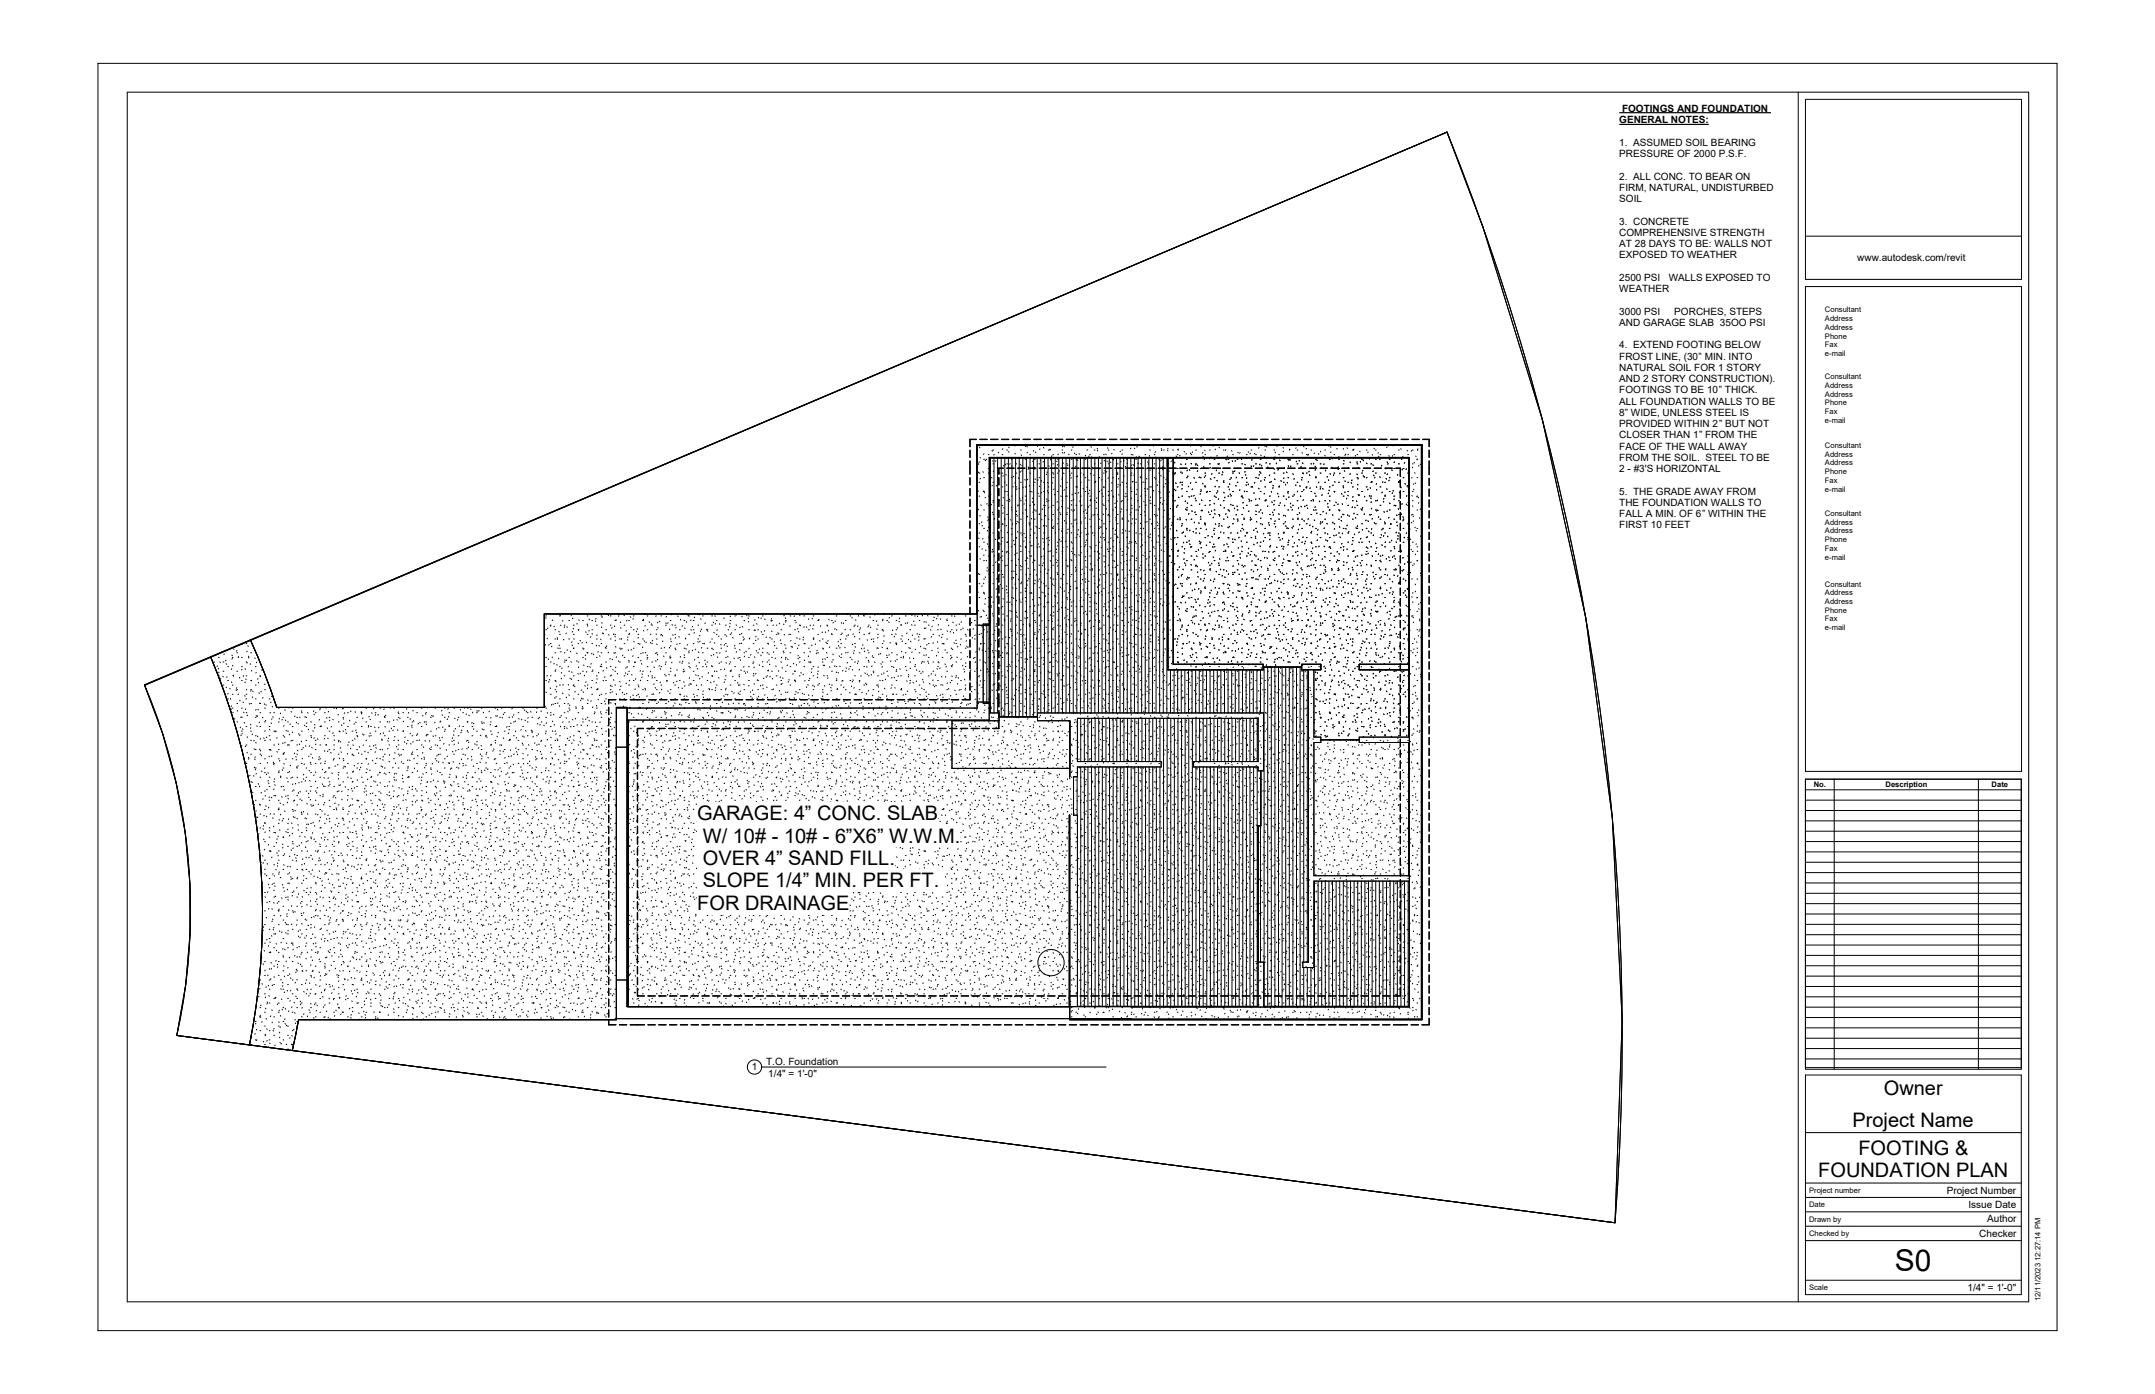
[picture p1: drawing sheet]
<svg xmlns="http://www.w3.org/2000/svg" width="864mm" height="559mm" viewBox="0 0 864 559" stroke-linecap="round" stroke-linejoin="round" font-family="sans-serif">
<defs><g id="words">
<text font-size="12" x="759.3" y="509.4">S0</text>
<g font-size="8">
<text x="279.4" y="328.8">GARAGE: 4</text>
<text x="322.5" y="328.8">”</text>
<text x="327.4" y="328.8">CONC. SLAB</text>
<text x="281.7" y="337.8">W/ 10# - 10# - 6</text>
<text x="339" y="337.8">”</text>
<text x="341.7" y="337.8">X6</text>
<text x="351.5" y="337.8">”</text>
<text x="356.3" y="337.8">W.W.M.</text>
<text x="281.7" y="346.7">OVER 4”</text>
<text x="315.9" y="346.7">SAND FILL.</text>
<text x="281.7" y="355.7">SLOPE 1/4</text>
<text x="321.7" y="355.7">”</text>
<text x="326.6" y="355.7">MIN. PER FT.</text>
<text x="279.4" y="364.7">FOR DRAINAGE</text>
<text x="754.9" y="438.9">Owner</text>
<text x="742.4" y="451.8">Project Name</text>
<text x="744.7" y="462.8">FOOTING &amp;</text>
<text x="728.7" y="471.8">FOUNDATION PLAN</text>
</g>
<g font-size="4">
<text x="650" y="44.7">FOOTINGS AND FOUNDATION</text>
<text x="648.9" y="49.4">GENERAL NOTES:</text>
<text x="648.9" y="58.5">1. ASSUMED SOIL BEARING</text>
<text x="648.9" y="63">PRESSURE OF 2000 P.S.F.</text>
<text x="648.9" y="72">2. ALL CONC. TO BEAR ON</text>
<text x="648.9" y="76.5">FIRM, NATURAL, UNDISTURBED</text>
<text x="648.9" y="81.1">SOIL</text>
<text x="648.9" y="90.1">3. CONCRETE</text>
<text x="648.9" y="94.6">COMPREHENSIVE STRENGTH</text>
<text x="648.9" y="99.1">AT 28 DAYS TO BE: WALLS NOT</text>
<text x="648.9" y="103.6">EXPOSED TO WEATHER</text>
<text x="744.3" y="104.6">www.autodesk.com/revit</text>
<text x="648.9" y="112.6">2500 PSI</text>
<text x="668.7" y="112.6">WALLS EXPOSED TO</text>
<text x="648.9" y="117.1">WEATHER</text>
<text x="648.9" y="126.2">3000 PSI</text>
<text x="648.9" y="130.7">AND GARAGE SLAB 35OO PSI</text>
<text x="671" y="126.2">PORCHES, STEPS</text>
<text x="648.9" y="139.7">4. EXTEND FOOTING BELOW</text>
<text x="648.9" y="144.2">FROST LINE, (30”</text>
<text x="648.9" y="148.7">NATURAL SOIL FOR 1 STORY</text>
<text x="683.2" y="144.2">MIN. INTO</text>
<text x="648.9" y="153.2">AND 2 STORY CONSTRUCTION).</text>
<text x="648.9" y="157.7">FOOTINGS TO BE 10”</text>
<text x="691.3" y="157.7">THICK.</text>
<text x="648.9" y="162.2">ALL FOUNDATION WALLS TO BE</text>
<text x="648.9" y="166.7">8</text>
<text x="651.1" y="166.7">”</text>
<text x="653.6" y="166.7">WIDE, UNLESS STEEL IS</text>
<text x="648.9" y="171.3">PROVIDED WITHIN 2”</text>
<text x="691.4" y="171.3">BUT NOT</text>
<text x="648.9" y="175.8">CLOSER THAN 1”</text>
<text x="683.3" y="175.8">FROM THE</text>
<text x="648.9" y="180.3">FACE OF THE WALL AWAY</text>
<text x="648.9" y="184.8">FROM THE SOIL. STEEL TO BE</text>
<text x="648.9" y="189.3">2 - #3'S HORIZONTAL</text>
<text x="648.9" y="198.3">5. THE GRADE AWAY FROM</text>
<text x="648.9" y="202.8">THE FOUNDATION WALLS TO</text>
<text x="648.9" y="207.3">FALL A MIN. OF 6</text>
<text x="682.1" y="207.3">”</text>
<text x="684.5" y="207.3">WITHIN THE</text>
<text x="648.9" y="211.8">FIRST 10 FEET</text>
<text x="301.3" y="429">1</text>
<text x="307" y="426.9">T.O. Foundation</text>
<text x="307.9" y="431.6">1/4&quot; = 1'-0&quot;</text>
<text x="780.1" y="478.5">Project Number</text>
<text x="788.9" y="484.2">Issue Date</text>
<text x="796.3" y="490">Author</text>
<text x="793.2" y="495.8">Checker</text>
<text x="788.5" y="517.4">1/4&quot; = 1'-0&quot;</text>
</g>
<g font-size="3">
<text x="731.3" y="125.3">Consultant</text>
<text x="731.3" y="128.7">Address</text>
<text x="731.3" y="132.2">Address</text>
<text x="731.3" y="135.7">Phone</text>
<text x="731.3" y="139.2">Fax</text>
<text x="731.3" y="142.7">e-mail</text>
<text x="731.3" y="152">Consultant</text>
<text x="731.3" y="155.5">Address</text>
<text x="731.3" y="159">Address</text>
<text x="731.3" y="162.4">Phone</text>
<text x="731.3" y="165.9">Fax</text>
<text x="731.3" y="169.4">e-mail</text>
<text x="731.3" y="179.6">Consultant</text>
<text x="731.3" y="183.1">Address</text>
<text x="731.3" y="186.6">Address</text>
<text x="731.3" y="190.1">Phone</text>
<text x="731.3" y="193.6">Fax</text>
<text x="731.3" y="197.1">e-mail</text>
<text x="731.3" y="206.9">Consultant</text>
<text x="731.3" y="210.3">Address</text>
<text x="731.3" y="213.8">Address</text>
<text x="731.3" y="217.3">Phone</text>
<text x="731.3" y="220.8">Fax</text>
<text x="731.3" y="224.3">e-mail</text>
<text x="731.3" y="235.1">Consultant</text>
<text x="731.3" y="238.6">Address</text>
<text x="731.3" y="242.1">Address</text>
<text x="731.3" y="245.6">Phone</text>
<text x="731.3" y="249.1">Fax</text>
<text x="731.3" y="252.6">e-mail</text>
<text x="726.8" y="315.6">No.</text>
<text x="755.6" y="315.6">Description</text>
<text x="798.1" y="315.6">Date</text>
<text x="725" y="478.2">Project number</text>
<text x="725" y="484">Date</text>
<text x="725" y="489.8">Drawn by</text>
<text x="725" y="495.5">Checked by</text>
<text x="725" y="517.2">Scale</text>
<text x="817.8" y="521.6" transform="rotate(-90 817.8 521.6)">12/11/2023 12:27:14 PM</text>
</g>
</g></defs>
<g fill="none" stroke="#000" stroke-width=".4">
<path d="M579.9 53a971 971 0 0 1 67.3 437.2M579.9 53l-521.9 221.7a230.9 230.9 0 0 1 12.9 140.4M579.9 53l14.3 37.9 23.9 77.5 17.4 79.3 10.6 80.4 4 81-2.9 81.1M579.9 53l-479.6 203.5M392 178.5l-.1 .2M392.5 179.2l.2 .3M398.3 178.3h.1M401.9 179.9l-.2 .2M404.4 179.2l-.2 .3M406.9 178.5l-.1 .3M409 178.3l.1 .2M411 178.8l-.1 .2"/>
<path d="M411.5 178.9l.2 .3M415.6 178.7l.2 .2M416.8 179.9l-.2 .3M418.2 179.3l.1 .3M425.9 178.8l-.1 .3M426.4 178.9l.2 .2M430.1 179.1l-.2 .2M437.2 179l.1 .3M439.7 179.7l.2 .3M443.3 178.3l-.1 .2M443.8 179.5l.2 .2M453.2 179.6l-.2 .3"/>
<path d="M454.6 179.6l.1 .3M455.7 179l-.1 .2M458.2 178.3l-.1 .3M460.3 178.5l.2 .2M462.4 178.5l-.2 .3M465.4 179.8l.1 .3M468.1 179.7l-.2 .3M472.2 180l-.1 .2M477.3 178.6l-.2 .3M479.4 178.3l.1 .1M481.4 178.9l-.2 .2M486 178.6l.1 .3"/>
<path d="M488.5 179.3l.2 .2M494.3 178.3l.1 .1M504.5 179.4l-.1 .3M505 178.3l.1 .2M507 178.7l-.1 .3M507.5 179l.2 .2M509.4 178.3h.1M511.6 178.7l.2 .3M513.7 178.3l-.2 .3M514.2 179.4l.1 .2M519.4 179.5l-.1 .2M522.4 178.9l.2 .2"/>
<path d="M523.5 179.7l-.1 .3M528.6 178.4l-.2 .2M532.7 178.6l-.1 .3M533.2 179.1l.1 .2M535.7 179.7l.2 .3M538.4 179.8l-.1 .3M539.8 179.5l.2 .3M550.6 179.7l.2 .2M555.8 179.2l-.1 .3M556.3 178.5l.2 .3M558.4 178.5l-.2 .3M561.4 179.9l.1 .2"/>
<path d="M564.9 178.3h.1M568.2 179.9l-.1 .3M391.3 199.4h.1M391.4 188.4l.1 .3M391.6 192.5l.2 .3M391.9 196.6l.1 .3M392.1 185.9l.1 .2M392.2 189.2l-.1 .3M392.3 189.6h.4M392.3 193.3h.4M392.3 198.9h.4M392.5 185.1l-.2 .3"/>
<path d="M392.7 183.4l.2 .2M392.9 191.8l-.2 .2M393.9 189.1l.2 .2M394.2 184.1h.3M394.2 191.5h.3M394.2 197h.3M394.2 196.8l-.1 .3M394.3 181.9l-.2 .3M394.4 197.3l.2 .3M394.9 199.3l-.1 .3M395 184.4l-.2 .3M395.3 184l.1 .3"/>
<path d="M396 187.8h.3M396 198.9h.3M396 182.3h.3M396.3 189.5l-.1 .2M396.7 193.9l.1 .2M396.9 183.6v102.2M396.9 198l.2 .3M397 192l-.1 .3M397.4 191.4l.1 .2M397.5 180.6l.2 .2M397.7 194.5l-.2 .3M397.8 184.7l.1 .3"/>
<path d="M397.9 185.9h.3M397.9 193.3h.3M397.9 180.4h.3M398 188.8l.2 .3M398.3 183.6v102.2M398.4 182.2l-.1 .2M399.1 184.7l-.2 .2M399.2 194.6l.2 .2M399.7 187.8h.3M399.7 191.5h.3M399.7 197h.3M399.8 187.2l-.2 .3"/>
<path d="M399.8 183.6v102.2M400 198l-.2 .2M400.1 181.3l.1 .2M400.2 193.8l-.1 .3M400.6 189.5l.1 .3M401.2 183.6v103.8M401.6 189.6h.3M401.6 195.2h.3M401.6 182.3h.3M402 199.4l.1 .2M402.1 190.6l-.2 .3M402.3 186.5l-.2 .3"/>
<path d="M402.7 196.8l.1 .3M402.7 183.6v103.8M402.7 193.2l-.1 .2M402.8 186.1l.2 .2M403.1 190.2l.1 .2M403.3 194.3l.2 .3M403.4 185.9h.3M403.4 197h.3M403.4 180.4h.3M403.5 183.5l.2 .3M404.1 198.2l-.2 .3M404.1 183.6v103.8"/>
<path d="M404.1 183.3l-.1 .3M404.2 181l.1 .3M404.8 185.8l-.1 .3M405.3 184.1h.3M405.3 191.5h.3M405.3 198.9h.3M405.4 186.7l.1 .3M405.6 183.6v103.8M405.9 195l.1 .2M406.2 190.9l-.2 .3M406.7 181.7l.2 .3M406.8 193.4l-.1 .3"/>
<path d="M407 183.6v103.8M407.1 185.9h.3M407.1 189.6h.3M407.1 195.2h.3M407.5 195.9l-.1 .3M408.1 191.5l.2 .3M408.3 183.6l-.2 .2M408.4 195.7l.1 .2M408.4 183.6v103.8M408.6 199.8l.2 .2M408.8 189l.2 .3M408.9 186.1l-.1 .3"/>
<path d="M409 187.8h.3M409 193.3h.3M409 180.4h.3M409.2 182.4l.2 .2M409.5 186.5l.1 .3M409.6 188.6l-.1 .3M409.8 199.4l-.2 .3M409.9 183.6v103.8M410 195.3l-.1 .2M410.7 192.2l.1 .3M410.8 184.1h.3M410.8 195.2h.3"/>
<path d="M410.8 198.9h.3M411.3 183.6v103.8M411.7 181.3l-.1 .3M411.9 192.1l-.2 .2M412 187.2l.2 .2M412.1 187.9l-.1 .3M412.6 194.6l-.2 .3M412.7 189.6h.3M412.7 197h.3M412.7 182.3h.3M412.8 183.6v103.8M413.4 197l.2 .3"/>
<path d="M413.9 199.6l-.1 .3M414 184.7l-.2 .3M414.1 194.5l.2 .3M414.2 183.6v103.8M414.2 180.6l-.1 .3M414.3 183.7l.1 .3M414.5 184.1h.3M414.5 187.8h.3M414.5 193.3h.3M414.5 187.8l.2 .3M414.7 187.3l-.2 .2M414.8 192l.1 .2"/>
<path d="M415 181.2l.1 .3M415.7 183.6v103.8M416 197.7l.1 .3M416 192.3l-.1 .3M416.4 185.9h.3M416.4 191.5h.3M416.4 198.9h.3M416.7 194.8l-.2 .3M416.8 184.4l.2 .3M417.1 183.6v102.2M417.3 192.6l.2 .3M417.4 197.4l-.2 .2"/>
<path d="M418.1 185l-.1 .3M418.2 193.3h.3M418.2 197h.3M418.2 182.3h.3M418.5 183.6v102.2M418.8 187.5l-.2 .3M419.4 200l.2 .2M419.5 190l-.2 .3M419.6 189.2l.1 .3M419.8 193.3l.2 .3M419.9 196.7l-.2 .2M420 183.6v102.2"/>
<path d="M420.1 187.8h.3M420.1 195.2h.3M420.1 180.4h.3M420.1 197.4l.1 .3M420.3 186.7l.1 .2M420.7 180l.1 .3M420.9 180.2l-.2 .3M420.9 184.1l.2 .3M421.4 183.6v102.2M421.6 182.7l-.2 .3M421.7 193.5l-.1 .2M421.9 185.9h.3"/>
<path d="M421.9 191.5h.3M421.9 182.3h.3M422 189.4l-.2 .2M422.1 189.9l.2 .2M422.4 196l-.1 .3M422.6 198.1l.2 .3M422.9 183.6v102.2M423.5 184.8l.1 .3M423.8 184.1h.3M423.8 189.6h.3M423.8 197h.3M423.8 186.2l-.1 .2"/>
<path d="M424.1 182l-.2 .3M424.3 183.6v102.2M424.5 188.7l-.1 .2M424.9 194.7l.1 .2M425.1 198.8l.2 .3M425.6 192.1l.1 .3M425.6 191.5h.3M425.6 195.2h.3M425.6 180.4h.3M425.7 181.4l.2 .2M425.8 183.6v102.2M425.9 193.7l-.2 .3"/>
<path d="M426 185.5l.1 .3M426.2 189.6l.2 .3M426.5 196.3l-.1 .2M426.6 181.4l-.1 .2M427.2 183.6v102.2M427.2 198.8l-.1 .2M427.4 195.3l.2 .3M427.4 185.9h.3M427.4 193.3h.3M427.4 198.9h.3M428 186.4l-.2 .3M428.3 182.1l.1 .2"/>
<path d="M428.6 188.9l-.1 .3M428.6 183.6v102.2M428.8 190.3l.1 .3M429.3 184.1h.3M429.3 189.6h.3M429.3 180.4h.3M429.3 191.5l-.1 .2M429.7 198.1l-.1 .3M430.1 183.6v102.2M430.7 181.6l-.1 .3M430.8 197.6l.2 .3M431 186.9l.2 .2"/>
<path d="M431.1 187.8h.3M431.1 182.3h.3M431.3 191l.1 .2M431.4 184.1l-.1 .3M431.5 195.1l.2 .3M431.5 183.6v102.2M431.6 194.9l-.5 .3M431.7 184.3l.2 .3M431.8 190.8l-.1 .2M432.3 197.4l-.2 .3M432.4 181.8l.1 .3M433 183.6v102.2"/>
<path d="M433 189.6h.3M433 193.3h.3M433 198.9h.3M433.6 187.5l.1 .3M433.7 187.6l-.2 .2M433.9 183.5l-.1 .2M434 195.8l.2 .2M434.4 190.1l-.2 .3M434.4 183.6v102.2M434.8 184.1h.3M434.8 191.5h.3M434.8 197h.3"/>
<path d="M434.9 182.5l.2 .2M435.7 195.1l-.1 .3M435.8 180.3l-.2 .2M435.9 183.6v102.2M436.3 192.3l.2 .3M436.4 197.7l-.2 .2M436.5 182.8l-.2 .2M436.6 196.5l.1 .2M436.7 187.8h.3M436.7 198.9h.3M436.7 182.3h.3M437 189.8l.1 .3"/>
<path d="M437.3 183.6v102.2M437.4 183.2l.2 .2M437.7 187.3l.1 .2M437.8 187.8l-.1 .3M438.5 190.4l-.2 .2M438.5 185.9h.3M438.5 193.3h.3M438.5 180.4h.3M438.7 183.6v102.2M438.8 193l.2 .3M439.2 192.9l-.2 .2M439.6 199.5l-.2 .3"/>
<path d="M439.9 180.5l-.2 .3M440.2 183.6v102.2M440.2 188l.1 .2M440.4 187.8h.3M440.4 191.5h.3M440.4 197h.3M440.6 183l-.2 .3M441.3 185.6l-.2 .2M441.4 196.3l-.1 .3M441.6 197.8l.2 .3M441.6 183.6v102.2M441.7 192.2l-.2 .3"/>
<path d="M442.1 198.8l-.1 .3M442.2 189.6h.3M442.2 195.2h.3M442.2 182.3h.3M442.3 195.3l.1 .2M442.5 184.5l.1 .3M442.7 188.6l.2 .3M443 192.8l.1 .2M443.1 183.6v102.2M443.1 182l.2 .3M443.5 189l-.1 .3M443.8 184.9l-.2 .2"/>
<path d="M444.1 185.9h.3M444.1 197h.3M444.1 180.4h.3M444.1 198.5l.2 .2M444.2 191.5l-.1 .3M444.5 183.6v102.2M445 185.2l.1 .2M445.5 193.4l.1 .3M445.6 196.6l-.2 .2M445.6 181.7l-.1 .2M445.9 184.1h.3M445.9 191.5h.3"/>
<path d="M445.9 198.9h.3M446 183.6v102.2M446.2 199.1l-.1 .3M446.3 184.2l-.2 .3M446.3 180.1l.2 .3M447.4 183.6v102.2M447.7 189.2l-.2 .3M447.8 185.9h.3M447.8 189.6h.3M447.8 195.2h.3M447.8 190l.1 .2M448 194.1l.2 .3"/>
<path d="M448.3 198.2l.1 .3M448.3 191.8l-.1 .2M448.4 187.5l.2 .2M448.9 183.6v102.2M448.9 180.8l.1 .3M449 194.3l-.1 .3M449.1 184.9l.2 .3M449.6 187.8h.3M449.6 193.3h.3M449.6 180.4h.3M449.7 181.9l-.1 .3M450.3 190.7l.1 .2"/>
<path d="M450.3 183.6v102.2M450.4 184.4l-.1 .3M450.8 198.9l.1 .3M451.1 187l-.2 .2M451.3 197.7l-.2 .3M451.5 184.1h.3M451.5 195.2h.3M451.5 198.9h.3M451.5 193.6l-.1 .3M451.6 185.6l.2 .3M451.7 183.6v102.2M453.1 195.5l.1 .2"/>
<path d="M453.2 183.6v102.2M453.3 189.6h.3M453.3 197h.3M453.3 182.3h.3M453.3 199.6l.2 .2M453.4 190.4l-.2 .3M453.6 186.3l-.1 .3M453.7 192.9l.2 .3M453.9 182.2l.2 .2M454.1 192.9l-.2 .3M454.2 186.3l.1 .3M454.4 190.4l.2 .3"/>
<path d="M454.6 183.6v102.2M455.2 184.1h.3M455.2 187.8h.3M455.2 193.3h.3M455.4 198l-.1 .3M455.5 183.1l-.2 .3M455.6 196.1l.1 .3M456.1 183.6v102.2M456.1 185.6l-.1 .3M456.4 182.8l.2 .3M456.9 191.1l.2 .3M457 185.9h.3"/>
<path d="M457 191.5h.3M457 198.9h.3M457.5 190.7l-.2 .2M457.5 183.6v102.2M458.2 193.2l-.2 .3M458.8 193.3h.4M458.8 197h.4M458.8 182.3h.4M458.9 195.7l-.2 .3M459 183.6v102.2M459 198.4l.2 .3M459.2 187.6l.2 .3"/>
<path d="M459.5 191.8l.1 .2M459.6 183.3l-.2 .3M459.7 195.9l.2 .3M459.9 185.1l.1 .3M460.3 185.9l-.2 .2M460.4 183.6v102.2M460.6 182.6l.1 .3M460.7 187.8h.3M460.7 195.2h.3M460.7 180.4h.3M460.9 188.4l-.1 .3M461.1 199.2l-.1 .2"/>
<path d="M461.4 195l-.2 .3M461.7 188.3l.2 .3M461.8 183.6v102.2M462.2 196.6l.2 .2M462.5 185.9h.3M462.5 191.5h.3M462.5 182.3h.3M463 181.1l-.1 .2M463.1 183.3l.1 .2M463.2 191.8l-.1 .3M463.3 183.6v102.2M463.5 187.7l-.2 .3"/>
<path d="M463.9 194.4l-.2 .2M464.4 184.1h.3M464.4 189.6h.3M464.4 197h.3M464.5 193.1l.2 .3M464.7 183.6v102.2M464.8 197.2l.1 .3M465.2 190.6l.1 .3M465.3 199.4l-.2 .3M465.3 184.5l-.1 .3M465.6 180.4l-.2 .3M465.6 183.9l.2 .3"/>
<path d="M465.9 188.1l.1 .2M466 187l-.2 .3M466.2 183.6v102.2M466.2 191.5h.3M466.2 195.2h.3M466.2 180.4h.3M467 193.8l.2 .3M467.3 192.1l-.1 .2M467.6 183.6v102.2M467.9 180.5l.1 .3M468 183.6v84.9h38.2v-2.2h-36v-82.7M468 194.6l-.1 .3"/>
<path d="M468.1 185.9h.3M468.1 193.3h.3M468.1 198.9h.3M468.4 188.7l.1 .3M468.7 197.1l-.2 .3M469.4 184.8l-.1 .2M469.8 198.6l.2 .3M469.9 184.1h.3M469.9 189.6h.3M469.9 180.4h.3M470.1 187.3l-.1 .2M470.5 196.1l.1 .2"/>
<path d="M470.7 185.3l.1 .3M470.8 189.8l-.2 .3M470.9 189.4l.2 .3M471.2 193.5l.1 .3M471.2 196.5l-.1 .2M471.3 182.8l.2 .2M471.8 187.8h.3M471.8 195.2h.3M471.8 182.3h.3M472 180.3l.2 .2M472.3 199.3l.2 .2M472.9 182.5l-.2 .2"/>
<path d="M473.1 193.3l-.2 .2M473.2 186l.1 .2M473.3 189.1l-.1 .3M473.6 189.6h.3M473.6 193.3h.3M473.6 198.9h.3M473.7 194.2l.1 .3M473.7 195.8l-.1 .2M474.5 180.9l.2 .3M475.2 185.9l-.2 .3M475.4 181.8l-.1 .3M475.5 184.1h.3"/>
<path d="M475.5 191.5h.3M475.5 197h.3M475.8 188.5l-.1 .2M476 190.8l.1 .2M476.2 194.9l.2 .3M476.4 199l.2 .3M476.6 188.3l.2 .2M477.1 181.6l.1 .3M477.2 193.5l-.2 .3M477.3 185.7l.2 .3M477.3 187.8h.3M477.3 198.9h.3"/>
<path d="M477.3 182.3h.3M477.9 196l-.2 .3M477.9 181.1l-.1 .3M478.5 191.5l.1 .2M478.5 198.5l-.1 .3M479 199.7l.1 .3M479.2 185.9h.3M479.2 193.3h.3M479.2 180.4h.3M479.3 186.2l-.2 .2M479.8 186.4l.2 .3M480 188.7l-.2 .3"/>
<path d="M480.6 191.2l-.1 .3M481 187.8h.3M481 191.5h.3M481 197h.3M481.1 197.9l-.2 .2M481.2 196.3l.2 .2M481.9 193.7l.2 .3M482.1 181.4l-.2 .2M482.1 183l.2 .2M482.4 187.1l.1 .2M482.6 191.2l.2 .3M482.7 183.9l-.1 .3"/>
<path d="M482.8 180.4l.1 .3M482.9 189.6h.3M482.9 195.2h.3M482.9 182.3h.3M482.9 194.7l-.1 .2M483.2 190.5l-.2 .3M483.6 197.2l-.2 .3M483.8 196.9l.1 .3M484.6 183.6l.2 .3M484.7 185.9h.3M484.7 197h.3M484.7 180.4h.3"/>
<path d="M485 187.3l-.1 .3M485.1 191.9l.2 .2M485.3 183.2l-.2 .3M485.7 189.9l-.2 .2M486.6 184.1h.3M486.6 191.5h.3M486.6 198.9h.3M487 194.9l-.1 .3M487.1 180l-.1 .3M487.2 199.2l.2 .3M487.4 188.4l.2 .3M487.6 192.6l.2 .2"/>
<path d="M487.7 197.4l-.1 .3M487.8 182.6l-.2 .2M487.9 196.7l.1 .2M488.1 185.9l.1 .3M488.4 200l-.2 .2M488.4 185.9h.3M488.4 189.6h.3M488.4 195.2h.3M488.8 183.4l.1 .3M489.1 187.6l-.1 .3M489.8 190.1l-.1 .3M489.9 189.1l.2 .3"/>
<path d="M490.3 187.8h.3M490.3 193.3h.3M490.3 180.4h.3M490.4 197.4l.2 .2M490.5 192.6l-.2 .3M490.9 199.3l-.1 .3M491.2 180.3l-.1 .2M491.3 184.1l.1 .2M491.9 182.8l-.1 .3M492.1 184.1h.3M492.1 195.2h.3M492.1 198.9h.3"/>
<path d="M492.6 185.3l-.2 .3M492.7 193.9l.1 .3M492.8 196.1l-.2 .3M492.9 198l.2 .3M493 192l-.1 .2M493.4 191.4l.1 .3M493.4 198.6l-.1 .3M493.6 180.6l.1 .3M493.8 184.7l.2 .3M493.9 189.6h.4M493.9 197h.4M493.9 182.3h.4"/>
<path d="M494 188.9l.2 .2M494.9 188.8l-.2 .2M495.1 184.6l-.1 .3M495.2 194.6l.2 .2M495.5 191.3l-.1 .3M495.8 184.1h.3M495.8 187.8h.3M495.8 193.3h.3M496.1 181.3l.1 .3M496.6 189.5l.1 .3M496.9 196.3l-.2 .3M497 181.4l-.2 .3"/>
<path d="M497.6 198.9l-.2 .2M497.6 184l-.1 .2M497.6 185.9h.3M497.6 191.5h.3M497.6 198.9h.3M498 199.4l.1 .2M498.7 196.9l.1 .2M498.8 186.1l.2 .3M499 189l-.2 .3M499.1 190.2l.1 .3M499.3 194.3l.2 .3M499.5 193.3h.3"/>
<path d="M499.5 197h.3M499.5 182.3h.3M499.5 183.6l.2 .2M499.7 191.5l-.2 .3M500.2 181l.2 .3M500.3 194.1l-.1 .2M501.1 181.7l-.2 .3M501.3 187.8h.3M501.3 195.2h.3M501.3 180.4h.3M501.4 186.8l.1 .2M501.7 184.2l-.1 .3"/>
<path d="M501.9 195l.1 .3M502.4 186.7l-.1 .3M502.6 197.5l-.1 .3M502.7 181.7l.2 .3M502.9 193.4l-.2 .3M503.2 185.9h.3M503.2 191.5h.3M503.2 182.3h.3M504.1 191.6l.2 .2M504.4 195.7l.1 .3M504.6 199.8l.2 .3M504.7 190.2l-.2 .3"/>
<path d="M504.8 189l.2 .3M504.9 186.1l-.1 .2M505 184.1h.3M505 189.6h.3M505 197h.3M505.2 182.4l.2 .3M505.4 192.7l-.2 .3M505.5 186.5l.1 .3M506.7 192.2l.1 .3M506.7 197.8l-.1 .2M506.8 182.9l-.2 .2M506.9 191.5h.3"/>
<path d="M506.9 195.2h.3M506.9 180.4h.3M507.5 185.4l-.2 .3M508 187.2l.2 .3M508.7 185.9h.3M508.7 193.3h.3M508.7 198.9h.3M508.8 190.4l-.1 .3M509.4 197l.2 .3M509.5 193l-.2 .2M510.1 194.5l.2 .3M510.2 195.5l-.2 .2"/>
<path d="M510.3 183.7l.1 .3M510.5 187.9l.2 .2M510.6 184.1h.3M510.6 189.6h.3M510.6 180.4h.3M510.8 192l.1 .3M510.9 183.1l-.1 .3M511 181.2l.1 .3M511.6 185.6l-.2 .3M512 197.7l.1 .3M512.3 188.2l-.2 .2M512.4 187.8h.3"/>
<path d="M512.4 195.2h.3M512.4 182.3h.3M512.5 198.9l-.2 .3M512.7 194.8l-.2 .3M512.8 184.4l.2 .3M513.3 192.7l.2 .2M514.3 189.6h.3M514.3 193.3h.3M514.3 198.9h.3M514.4 180.8l-.2 .3M514.5 191.6l-.1 .3M514.8 187.5l-.2 .2"/>
<path d="M515.2 194.1l-.1 .3M515.4 200l.2 .3M515.6 189.2l.1 .3M515.8 193.3l.2 .3M516.1 197.5l.1 .2M516.1 184.1h.3M516.1 191.5h.3M516.1 197h.3M516.3 186.7l.1 .3M516.6 199.2l-.2 .2M516.6 184.3l-.1 .2M516.7 180.1l.1 .2"/>
<path d="M516.9 180.2l-.2 .2M516.9 184.2l.2 .2M517.3 186.8l-.1 .3M518 187.8h.3M518 198.9h.3M518 182.3h.3M518.1 189.9l.2 .3M518.6 198.1l.2 .3M518.7 191.9l-.2 .2M519.3 194.4l-.1 .2M519.5 184.9l.1 .2M519.8 185.9h.3"/>
<path d="M519.8 193.3h.3M519.8 180.4h.3M520 196.9l-.1 .3M520.8 184.5l-.2 .3M520.9 194.7l.1 .3M521.1 198.8l.2 .3M521.4 187.1l-.1 .2M521.6 192.2l.1 .2M521.7 187.8h.3M521.7 191.5h.3M521.7 197h.3M521.7 181.4l.2 .3"/>
<path d="M522 185.5l.1 .3M522.1 189.6l-.1 .2M522.2 189.7l.2 .2M522.5 196.2l-.1 .3M523.4 195.4l.2 .2M523.5 189.6h.3M523.5 195.2h.3M523.5 182.3h.3M524.2 182.3l-.1 .2M524.3 182.1l.1 .2M524.4 193l-.2 .3M524.6 188.9l-.1 .3"/>
<path d="M524.8 190.3l.1 .3M525.1 195.5l-.2 .3M525.4 185.9h.3M525.4 197h.3M525.4 180.4h.3M526.5 185.7l-.2 .3M526.7 181.6l-.1 .2M526.9 197.7l.1 .2M527 186.9l.2 .2M527.2 188.2l-.2 .3M527.2 184.1h.3M527.2 191.5h.3"/>
<path d="M527.2 198.9h.3M527.3 191l.1 .3M527.5 195.1l.2 .3M527.7 184.4l.2 .2M528.4 181.8l.1 .3M528.5 193.3l-.1 .2M529 185.9h.3M529 189.6h.3M529 195.2h.3M529.2 195.8l-.2 .3M529.3 180.9l-.2 .3M529.6 187.6l.1 .2"/>
<path d="M529.9 198.3l-.2 .3M530.1 195.8l.1 .3M530.6 185.9l-.1 .3M530.9 187.8h.3M530.9 193.3h.3M530.9 180.4h.3M530.9 182.5l.2 .3M531.3 188.5l-.2 .2M532 191l-.2 .3M532.3 192.4l.2 .2M532.4 197.6l-.2 .3M532.6 196.5l.1 .2"/>
<path d="M532.7 184.1h.3M532.7 195.2h.3M532.7 198.9h.3M533 189.8l.2 .3M533.4 181.1l-.2 .3M533.4 183.2l.2 .3M533.7 187.3l.1 .3M534.1 183.7l-.2 .2M534.2 194.4l-.1 .3M534.5 190.3l-.2 .3M534.6 189.6h.3M534.6 197h.3"/>
<path d="M534.6 182.3h.3M534.8 193l.2 .3M534.9 197l-.1 .2M536.2 188l.2 .3M536.3 187.1l-.1 .3M536.4 184.1h.3M536.4 187.8h.3M536.4 193.3h.3M536.6 183l-.2 .3M537 189.6l-.1 .3M537.6 197.8l.2 .3M538.3 185.9h.3"/>
<path d="M538.3 191.5h.3M538.3 198.9h.3M538.3 195.3l.1 .3M538.4 194.7l-.2 .3M538.5 184.5l.1 .3M538.7 188.7l.2 .2M539 192.8l.1 .3M539 197.2l-.1 .3M539.1 182.3l-.1 .3M539.2 182l.1 .3M539.7 199.7l-.1 .3M540.1 193.3h.3"/>
<path d="M540.1 197h.3M540.1 182.3h.3M540.1 198.5l.2 .3M540.5 187.4l-.2 .2M541 185.2l.2 .3M541.1 189.9l-.1 .3M541.5 193.5l.1 .2M541.8 192.4l-.1 .3M542 187.8h.3M542 195.2h.3M542 180.4h.3M542.2 199.1l-.1 .2"/>
<path d="M542.4 180.2l.1 .2M542.6 180l-.2 .3M543.2 182.6l-.1 .2M543.8 190l.1 .3M543.8 185.9h.3M543.8 191.5h.3M543.8 182.3h.3M543.9 185.1l-.1 .3M544 194.1l.2 .3M544.1 195.9l-.2 .2M544.3 198.3l.1 .2M544.3 191.7l-.1 .3"/>
<path d="M544.4 187.5l.2 .3M544.8 198.4l-.2 .2M544.9 180.8l.1 .3M545.1 185l.2 .2M545.7 184.1h.3M545.7 189.6h.3M545.7 197h.3M546.2 188.5l-.2 .3M546.3 190.7l.1 .3M546.4 184.4l-.1 .3M546.8 198.9l.1 .3M546.9 191.1l-.2 .2"/>
<path d="M547.5 191.5h.3M547.5 195.2h.3M547.5 180.4h.3M547.6 185.6l.2 .3M548.2 196.1l-.1 .3M548.3 181.2l-.2 .3M548.9 198.6l-.2 .3M549 183.7l-.2 .3M549.1 195.5l.1 .3M549.3 199.6l.2 .3M549.4 185.9h.3M549.4 193.3h.3"/>
<path d="M549.4 198.9h.3M549.7 193l.2 .2M549.9 182.2l.2 .3M550.2 186.3l.1 .3M550.3 188.8l-.1 .3M550.4 190.4l.2 .3M551 191.3l-.2 .3M551.2 184.1h.3M551.2 189.6h.3M551.2 180.4h.3M551.6 196.2l.1 .2M551.7 193.8l-.2 .3"/>
<path d="M552.4 181.5l-.2 .2M552.4 182.9l.2 .2M552.9 191.1l.2 .3M553.1 187.8h.3M553.1 195.2h.3M553.1 182.3h.3M553.1 184l-.2 .3M553.8 186.5l-.2 .3M553.9 197.3l-.1 .2M554.2 193.2l-.2 .2M554.6 199.8l-.1 .3M554.9 189.6h.3"/>
<path d="M554.9 193.3h.3M554.9 198.9h.3M555 198.4l.2 .3M555.2 187.7l.2 .2M555.5 191.8l.1 .3M555.7 195.9l.2 .3M555.9 185.2l.1 .2M556 190l-.1 .2M556.3 185.8l-.2 .3M556.6 182.6l.1 .3M556.7 192.5l-.1 .2M556.8 184.1h.3"/>
<path d="M556.8 191.5h.3M556.8 197h.3M557.7 188.4l.2 .2M558.1 197.5l-.2 .3M558.1 182.6l-.1 .3M558.2 196.6l.2 .3M558.6 187.8h.3M558.6 198.9h.3M558.6 182.3h.3M558.8 185.2l-.2 .2M559.1 183.3l.1 .3M560.2 190.2l-.2 .3"/>
<path d="M560.4 185.9h.4M560.4 193.3h.4M560.4 180.4h.4M560.5 193.1l.2 .3M560.8 197.3l.1 .2M560.8 192.7l-.1 .3M561.2 190.6l.1 .3M561.5 195.3l-.1 .2M561.6 184l.2 .2M561.9 188.1l.1 .3M562.2 182.9l-.1 .2M562.3 187.8h.3"/>
<path d="M562.3 191.5h.3M562.3 197h.3M562.9 185.4l-.1 .3M563 193.8l.2 .3M563.6 187.9l-.2 .3M563.8 198.7l-.2 .3M563.9 180.5l.1 .3M564 194.6l-.1 .2M564.1 189.6h.3M564.1 195.2h.3M564.1 182.3h.3M564.4 188.8l.1 .2"/>
<path d="M565.7 180.6l-.2 .3M565.8 198.6l.2 .3M565.9 191.4l-.2 .2M566 185.9h.3M566 197h.3M566 180.4h.3M566.1 187.3l-.1 .2M566.5 196.1l.1 .3M566.6 193.9l-.2 .3M566.7 185.3l.1 .3M566.9 189.5l.2 .2M567.2 193.6l.1 .2"/>
<path d="M567.3 182.8l.2 .3M567.8 184.1h.3M567.8 191.5h.3M567.8 198.9h.3M567.9 198.9l-.1 .3M568 184.1l-.2 .2M568 180.3l.2 .2M568.3 199.3l.2 .3M568.6 186.6l-.1 .2M569.2 186l.1 .3M569.7 194.3l.1 .2M569.7 185.9h.2"/>
<path d="M569.7 189.6h.2M569.7 195.2h.2M569.9 191.8l-.1 .1M391.4 216.5l-.1 .1M392.1 204.1l-.1 .3M392.2 215.7l.2 .2M392.3 210h.4M392.3 213.7h.4M392.3 219.2h.4M392.8 206.6l-.1 .3M393.1 202.4l.1 .2M393.5 209.2l-.2 .2"/>
<path d="M393.6 210.6l.1 .3M393.7 219.9l-.2 .3M393.9 215.8l-.1 .3M394.2 204.4h.3M394.2 211.8h.3M394.2 217.3h.3M395.6 201.8l-.2 .3M395.7 217.9l.1 .3M395.8 212.6l-.2 .3M395.8 207.2l.2 .2M396 208.5l-.1 .3M396 202.6h.3"/>
<path d="M396 208.1h.3M396 219.2h.3M396.1 211.3l.1 .3M396.4 215.1l.1 .6M396.5 204.6l.2 .3M397.2 202.1l.1 .3M397.9 205.3l-.2 .3M397.9 200.7h.3M397.9 206.3h.3M397.9 213.7h.3M398.1 201.2l-.1 .2M398.4 207.8l.1 .3"/>
<path d="M398.5 207.8l-.1 .3M398.8 216.1l.2 .3M399.7 202.8l.2 .3M399.7 208.1h.3M399.7 211.8h.3M399.7 217.3h.3M399.9 212.9l-.2 .2M400.6 215.4l-.2 .2M400.6 200.5l-.1 .3M401.1 212.6l.2 .3M401.2 217.9l-.1 .3M401.4 216.8l.1 .2"/>
<path d="M401.6 202.6h.3M401.6 210h.3M401.6 215.5h.3M401.8 210.1l.2 .3M402 205.5l-.2 .3M402.2 203.5l.2 .2M402.5 207.6l.1 .3M402.7 208.1l-.2 .2M403.3 210.6l-.1 .3M403.4 200.7h.3M403.4 206.3h.3M403.4 217.3h.3"/>
<path d="M403.6 213.3l.2 .3M403.8 217.2l-.2 .3M404.5 200l.2 .3M404.8 200.7l-.2 .3M405 208.3l.2 .2M405.3 204.4h.3M405.3 211.8h.3M405.3 219.2h.3M405.4 203.3l-.1 .2M405.6 214l-.1 .3M405.9 209.9l-.2 .3M406.3 216.6l-.2 .2"/>
<path d="M406.4 218.1l.2 .3M407.1 215.6l.1 .3M407.1 206.3h.3M407.1 210h.3M407.1 215.5h.3M407.3 204.8l.1 .3M407.5 209l.2 .2M407.7 206.7l-.1 .3M407.8 213.1l.1 .2M408 202.3l.1 .3M408 202.6l-.2 .3M408.4 209.2l-.2 .3"/>
<path d="M408.9 218.8l.2 .3M409 200.7h.3M409 208.1h.3M409 213.7h.3M409.7 214.3l-.1 .2M409.8 205.5l.2 .3M410.3 213.8l.1 .2M410.4 216.8l-.1 .3M410.5 201.9l-.2 .3M410.8 204.4h.3M410.8 215.5h.3M410.8 219.2h.3"/>
<path d="M411.1 219.3l-.2 .3M411.2 200.5l.1 .2M411.8 207l-.1 .2M412.5 209.5l-.1 .2M412.6 210.3l.1 .3M412.7 202.6h.3M412.7 210h.3M412.7 217.3h.3M412.8 214.4l.2 .3M413.1 218.6l.1 .2M413.2 212l-.2 .3M413.2 207.8l.2 .2"/>
<path d="M413.6 218.7l-.1 .2M413.7 201.1l.1 .3M413.9 205.3l.2 .2M414.5 204.4h.3M414.5 208.1h.3M414.5 213.7h.3M414.6 202.2l-.2 .2M415.1 211l.1 .2M415.3 204.7l-.2 .2M415.5 215.5l-.2 .2M415.6 219.2l.1 .3M415.7 211.3l-.1 .3"/>
<path d="M416.1 218l-.1 .2M416.4 206.3h.3M416.4 211.8h.3M416.4 219.2h.3M416.4 205.9l.2 .3M417.6 208.1l-.2 .3M417.8 204l-.2 .3M417.9 215.8l.1 .2M418.1 219.9l.2 .3M418.2 202.6h.3M418.2 213.7h.3M418.2 217.3h.3"/>
<path d="M418.2 210.7l-.1 .2M418.5 213.3l.2 .2M418.7 202.5l.2 .3M419 206.6l.1 .3M419.2 210.7l.2 .3M419.6 215.7l-.2 .3M419.6 200.8l-.1 .3M420.1 200.7h.3M420.1 208.1h.3M420.1 215.5h.3M420.3 218.2l-.2 .3M420.3 203.3l-.1 .3"/>
<path d="M420.4 216.5l.1 .2M421.2 203.2l.2 .2M421.7 208.4l-.2 .2M421.7 211.4l.2 .3M421.9 202.6h.3M421.9 206.3h.3M421.9 211.8h.3M422.4 210.9l-.2 .3M423 213.4l-.1 .3M423.8 204.4h.3M423.8 210h.3M423.8 217.3h.3"/>
<path d="M423.8 201.1l-.2 .2M423.8 218.7l.2 .3M424 208l.2 .2M424.3 212.1l.1 .3M424.4 203.6l-.1 .2M424.5 216.2l.2 .3M424.7 205.4l.1 .3M425.1 206.1l-.1 .3M425.3 216.9l-.1 .2M425.4 202.9l.1 .3M425.6 212.7l-.2 .3M425.6 200.7h.3"/>
<path d="M425.6 211.8h.3M425.6 215.5h.3M426 219.4l-.2 .3M426.5 208.6l.2 .3M427 216.9l.2 .2M427.4 209.5l-.2 .3M427.4 206.3h.3M427.4 213.7h.3M427.4 219.2h.3M427.6 205.4l-.1 .3M427.9 203.6l.1 .3M428.1 212.1l-.2 .2"/>
<path d="M429.3 200.7h.3M429.3 204.4h.3M429.3 210h.3M429.3 213.4l.2 .3M429.4 217.1l-.1 .3M429.5 202.2l-.2 .3M429.6 217.6l.1 .2M430 210.9l.1 .3M430.1 219.6l-.1 .3M430.2 200.1l.1 .3M430.2 204.7l-.2 .3M430.4 204.3l.2 .2"/>
<path d="M430.7 208.4l.1 .3M431.1 202.6h.3M431.1 208.1h.3M431.1 215.5h.3M431.5 209.8l-.1 .3M431.8 214.1l.2 .3M432.2 212.3l-.2 .3M432.7 200.8l.1 .3M432.9 214.8l-.2 .3M433 210h.3M433 213.7h.3M433 219.2h.3"/>
<path d="M433.2 209.1l.1 .2M433.6 202.5l-.1 .2M434.3 205l-.2 .3M434.6 218.9l.2 .3M434.8 204.4h.3M434.8 211.8h.3M434.8 217.3h.3M435 207.5l-.2 .3M435.2 218.3l-.2 .3M435.3 216.4l.1 .3M435.4 214.2l-.2 .2M435.5 205.6l.1 .3"/>
<path d="M435.7 209.7l.2 .3M436 213.9l.1 .2M436.1 203.1l.2 .3M436.7 202.6h.3M436.7 208.1h.3M436.7 219.2h.3M436.8 200.6l.2 .2M437.1 200.2l-.2 .3M437.1 219.6l.2 .3M437.2 211l-.1 .2M437.5 206.8l-.2 .3M437.9 213.5l-.1 .3"/>
<path d="M438 206.3l.1 .3M438.5 214.5l.1 .3M438.5 200.7h.3M438.5 206.3h.3M438.5 213.7h.3M439.3 218.5l-.2 .3M439.3 201.3l.2 .2M439.3 203.6l-.1 .3M440 206.2l-.1 .2M440.4 208.1h.3M440.4 211.8h.3M440.4 217.3h.3"/>
<path d="M440.8 211.1l.1 .3M441 215.2l.2 .3M441.3 219.3l.1 .3M441.4 211.2l-.2 .3M441.4 208.6l.2 .2M441.9 201.9l.1 .3M442 213.7l-.1 .3M442.1 206l.2 .3M442.2 202.6h.3M442.2 210h.3M442.2 215.5h.3M442.7 216.3l-.1 .2"/>
<path d="M443.3 211.8l.1 .2M443.5 203.9l-.2 .3M444.1 200.7h.3M444.1 206.3h.3M444.1 217.3h.3M444.1 206.4l-.1 .3M444.6 206.7l.2 .3M444.8 208.9l-.1 .3M445 219.7l-.2 .3M445.2 215.6l-.1 .2M445.9 204.4h.3M445.9 211.8h.3"/>
<path d="M445.9 219.2h.3M446.1 216.6l.1 .2M446.7 214l.2 .3M446.9 203.3l.2 .2M446.9 201.6l-.1 .3M447.1 212.4l-.2 .2M447.2 207.4l.1 .3M447.3 208.3l-.1 .2M447.4 211.5l.2 .3M447.6 200.8l.1 .2M447.8 206.3h.3M447.8 210h.3"/>
<path d="M447.8 215.5h.3M447.8 214.9l-.2 .3M448.6 217.2l.1 .3M449.1 220l-.1 .2M449.2 205.1l-.2 .2M449.4 204l.2 .2M449.4 200.9l-.1 .3M449.6 200.7h.3M449.6 208.1h.3M449.6 213.7h.3M449.9 207.6l-.2 .2M449.9 212.2l.2 .3"/>
<path d="M451.2 212.6l-.1 .3M451.5 204.4h.3M451.5 215.5h.3M451.5 219.2h.3M451.9 215.2l-.2 .2M452 200.3l-.2 .2M452 219.5l.2 .3M452.2 208.8l.2 .2M452.5 212.9l.1 .2M452.6 217.7l-.2 .2M452.7 217l.2 .3M452.9 206.2l.1 .3"/>
<path d="M453.3 202.6h.3M453.3 210h.3M453.3 217.3h.3M453.3 205.3l-.1 .3M453.6 203.7l.1 .3M454 207.8l-.2 .3M454.7 210.4l-.2 .2M454.7 209.4l.2 .3M455.1 217l-.2 .3M455.2 204.4h.3M455.2 208.1h.3M455.2 213.7h.3"/>
<path d="M455.2 217.7l.2 .2M456.1 204.4l.1 .2M456.1 200.5l-.2 .3M456.8 203l-.2 .3M456.9 213.8l-.1 .3M457 206.3h.3M457 211.8h.3M457 219.2h.3M457.2 209.7l-.2 .2M457.5 214.2l.2 .3M457.6 216.3l-.1 .3M457.7 218.4l.2 .2"/>
<path d="M458.2 211.7l.1 .3M458.4 200.9l.1 .3M458.6 205.1l.2 .2M458.8 213.7h.4M458.8 217.3h.4M458.9 209.2l.1 .2M459 206.5l-.1 .2M459.3 202.4l-.5 .2M459.7 209l-.1 .3M460 214.9l.2 .3M460.7 200.7h.3M460.7 208.1h.3"/>
<path d="M460.7 215.5h.3M460.9 201.6l.1 .3M461.1 214.1l-.2 .2M461.4 209.9l.1 .2M461.7 216.6l-.1 .2M461.8 201.7l-.1 .2M462.4 219.1l-.1 .3M462.5 202.6h.3M462.5 206.3h.3M462.5 211.8h.3M462.8 219.7l.1 .3M463.2 206.7l-.2 .3"/>
<path d="M463.5 217.2l.1 .2M463.7 206.4l.1 .3M463.8 209.3l-.1 .2M463.9 210.5l.1 .3M464.1 214.7l.2 .2M464.3 203.9l.2 .3M464.4 204.4h.3M464.4 210h.3M464.4 217.3h.3M464.5 211.8l-.1 .2M464.9 218.4l-.1 .3M465 201.4l.2 .2"/>
<path d="M465.9 201.9l-.1 .3M466.2 207.1l.1 .3M466.2 200.7h.3M466.2 211.8h.3M466.2 215.5h.3M466.6 204.5l-.1 .2M466.7 215.3l.1 .3M466.8 215.2l-.2 .3M467 211.1l-.1 .3M467.5 217.7l-.2 .3M467.5 202l.2 .3M468.1 206.3h.3"/>
<path d="M468.1 213.7h.3M468.1 219.2h.3M468.9 207.9l-.2 .3M468.9 211.9l.2 .3M469.1 203.8l-.1 .2M469.2 216l.1 .3M469.6 210.4l-.2 .3M469.6 209.4l.2 .2M469.9 200.7h.3M469.9 204.4h.3M469.9 210h.3M470 202.7l.2 .3"/>
<path d="M470.3 206.8l.1 .3M470.9 215.5l-.1 .2M471 200.6l-.2 .2M471.5 212.6l.1 .2M471.6 218l-.2 .3M471.7 203.1l-.2 .3M471.8 202.6h.3M471.8 208.1h.3M471.8 215.5h.3M472.8 207.5l.2 .3M473 208.1l-.2 .3M473.6 210h.3"/>
<path d="M473.6 213.7h.3M473.6 219.2h.3M473.7 210.7l-.2 .2M474.2 217.4l.2 .2M474.4 213.2l-.2 .3M474.8 219.8l-.2 .3M474.9 214.8l.2 .3M475.1 204.1l.1 .2M475.1 200.8l-.2 .3M475.3 208.2l.2 .3M475.5 204.4h.3M475.5 211.8h.3"/>
<path d="M475.5 217.3h.3M475.6 212.3l.1 .3M475.8 201.5l.1 .3M475.8 203.3l-.2 .3M476.4 205.9l-.1 .2M476.6 216.6l-.1 .3M476.8 218l.1 .3M476.9 212.5l-.2 .3M477.3 202.6h.3M477.3 208.1h.3M477.6 204.7l.2 .3M477.6 219.2l-.4 .2"/>
<path d="M478.1 213l.2 .3M478.7 209.3l-.1 .3M479 205.2l-.2 .3M479.2 200.7h.3M479.2 206.3h.3M479.2 213.7h.3M479.4 211.8l-.2 .3M480.4 209.5l.1 .3M480.6 213.7l.2 .2M480.8 216.9l-.2 .3M480.8 202l-.1 .3M480.9 217.8l.1 .3"/>
<path d="M481 208.1h.3M481 211.8h.3M481 217.3h.3M481.1 207l.1 .3M481.4 219.4l-.1 .3M481.5 200.4l.1 .2M481.5 204.5l-.2 .3M481.7 204.5l.2 .3M482.8 209.6l-.1 .2M482.9 202.6h.3M482.9 210h.3M482.9 215.5h.3"/>
<path d="M482.9 210.2l.2 .3M483.4 218.5l.2 .2M483.5 212.1l-.1 .3M484.2 214.6l-.2 .3M484.3 205.2l.1 .2M484.7 200.7h.3M484.7 206.3h.3M484.7 217.3h.3M484.9 202.2l-.1 .3M485.6 204.8l-.1 .2M485.7 215l.1 .3M485.9 219.1l.2 .3"/>
<path d="M486.3 207.3l-.2 .3M486.4 212.5l.1 .3M486.5 218.1l-.2 .2M486.5 201.7l.2 .3M486.6 204.4h.3M486.6 211.8h.3M486.6 219.2h.3M486.7 213.9l-.1 .3M486.8 205.9l.1 .2M487 210l.2 .2M488.2 215.7l.2 .3M488.4 206.3h.3"/>
<path d="M488.4 210h.3M488.4 215.5h.3M488.6 210.7l-.2 .3M488.8 206.6l-.1 .3M489.1 202.4l.1 .3M489.2 213.3l-.1 .2M489.6 210.6l.1 .3M490.3 200.7h.3M490.3 208.1h.3M490.3 213.7h.3M490.6 218.3l-.2 .3M490.7 203.4l-.2 .3"/>
<path d="M491.3 205.9l-.1 .3M491.7 218l.1 .2M491.8 207.2l.2 .3M492.1 211.3l.1 .3M492.1 204.4h.3M492.1 215.5h.3M492.1 219.2h.3M492.3 215.4l.2 .3M492.5 204.7l.2 .2M492.7 211l-.2 .2M493.2 202.2l.1 .2M493.4 213.5l-.2 .3"/>
<path d="M493.9 202.6h.4M493.9 210h.4M493.9 217.3h.4M494 216l-.1 .3M494.4 207.9l.1 .2M494.8 203.7l-.2 .2M494.9 216.1l.1 .3M495.5 206.2l-.2 .2M495.7 202.8l.2 .3M495.8 204.4h.3M495.8 208.1h.3M495.8 213.7h.3"/>
<path d="M496.1 208.7l-.1 .3M496.3 219.5l-.1 .2M496.6 215.4l-.2 .2M497.1 212.7l.2 .2M497.4 216.8l.1 .3M497.6 206.3h.3M497.6 211.8h.3M497.6 219.2h.3M497.8 210.2l.2 .2M498.2 203.5l.2 .3M498.2 201.4l-.1 .2M498.4 212.2l-.1 .2"/>
<path d="M498.5 207.6l.1 .3M498.7 208l-.2 .3M499.1 214.7l-.2 .2M499.5 202.6h.3M499.5 213.7h.3M499.5 217.3h.3M499.7 213.4l.1 .2M500.4 219.7l-.1 .3M500.5 200.1l.2 .2M500.5 204.8l-.1 .3M500.8 200.7l-.2 .3M501 208.3l.2 .3"/>
<path d="M501.2 207.4l-.2 .2M501.3 200.7h.3M501.3 208.1h.3M501.3 215.5h.3M502.4 218.2l.2 .2M502.5 212.4l-.1 .3M503.1 215.6l.2 .3M503.2 202.6h.3M503.2 206.3h.3M503.2 211.8h.3M503.2 214.9l-.1 .3M503.3 204.9l.1 .2"/>
<path d="M503.3 200l-.2 .3M503.5 209l.2 .2M503.8 213.1l.1 .3M503.9 217.4l-.2 .3M504 202.3l.1 .3M504.6 205.1l-.1 .2M504.9 218.8l.2 .3M505 204.4h.3M505 210h.3M505 217.3h.3M505.3 207.6l-.1 .3M505.8 205.5l.2 .3"/>
<path d="M506 210.1l-.2 .3M506.3 213.8l.2 .2M506.4 216.8l-.1 .2M506.9 200.7h.3M506.9 211.8h.3M506.9 215.5h.3M507.2 200.5l.1 .3M507.4 200.3l-.1 .2M508.1 202.8l-.2 .3M508.3 213.6l-.2 .2M508.5 209.5l-.1 .2M508.6 210.3l.1 .3"/>
<path d="M508.7 206.3h.3M508.7 213.7h.3M508.7 219.2h.3M508.8 214.5l.2 .2M508.9 216.1l-.1 .3M509.1 218.6l.1 .2M509.3 207.8l.1 .3M509.7 201.2l.1 .2M509.9 205.3l.2 .3M510.4 206.3l-.2 .2M510.6 200.7h.3M510.6 204.4h.3"/>
<path d="M510.6 210h.3M510.6 202.1l-.1 .3M511 208.8l-.1 .2M511.1 211l.2 .3M511.6 219.3l.1 .2M512.4 213.8l-.2 .3M512.4 202.6h.3M512.4 208.1h.3M512.4 215.5h.3M512.5 206l.1 .2M513.1 216.3l-.2 .3M513.1 201.5l-.1 .2"/>
<path d="M513.7 218.9l-.1 .2M513.9 215.8l.1 .3M514.1 219.9l.2 .3M514.3 210h.3M514.3 213.7h.3M514.3 219.2h.3M514.5 206.5l-.2 .3M514.5 213.3l.2 .3M514.7 202.5l.2 .3M515 206.6l.1 .3M515.2 209l-.2 .3M515.2 210.8l.2 .2"/>
<path d="M515.8 211.5l-.1 .3M516.1 204.4h.3M516.1 211.8h.3M516.1 217.3h.3M516.3 218.2l-.2 .3M516.4 216.5l.1 .3M517.3 203.2l.1 .3M517.3 201.7l-.2 .3M517.7 211.4l.2 .3M517.9 204.2l-.1 .3M518 202.6h.3M518 208.1h.3"/>
<path d="M518 219.2h.3M518.1 215l-.1 .3M518.4 210.9l-.2 .2M518.8 217.5l-.2 .3M519.8 200.7h.3M519.8 206.3h.3M519.8 213.7h.3M519.8 218.8l.2 .2M520 208l.2 .3M520.2 207.7l-.1 .2M520.3 212.1l.1 .3M520.5 203.5l-.2 .3"/>
<path d="M520.5 216.2l.2 .3M520.7 205.5l.2 .2M520.9 210.2l-.2 .3M521.4 202.9l.1 .3M521.7 208.1h.3M521.7 211.8h.3M521.7 217.3h.3M522.2 215.2l-.1 .3M522.3 200.3l-.2 .3M522.5 208.7l.2 .2M522.9 217.8l-.1 .2M523 202.9l-.2 .2"/>
<path d="M523 216.9l.2 .3M523.5 202.6h.3M523.5 210h.3M523.5 215.5h.3M523.9 203.6l.2 .3M524.3 207.9l-.1 .3M525 210.4l-.1 .3M525.3 213.5l.2 .2M525.4 200.7h.3M525.4 206.3h.3M525.4 217.3h.3M525.6 217.6l.1 .3"/>
<path d="M525.7 213l-.2 .2M526 210.9l.1 .3M526.1 219.6l-.1 .3M526.2 200.2l.1 .2M526.4 204.3l.2 .3M526.4 200.6l-.1 .3M526.7 208.4l.1 .3M527.1 203.1l-.2 .3M527.2 204.4h.3M527.2 211.8h.3M527.2 219.2h.3M527.8 205.6l-.2 .3"/>
<path d="M527.8 214.1l.2 .3M528 216.4l-.2 .3M528.2 212.3l-.1 .3M528.6 218.9l-.1 .3M528.7 200.9l.2 .2M529 206.3h.3M529 210h.3M529 215.5h.3M529.2 209.1l.1 .3M530.1 209.1l-.2 .3M530.3 205l-.2 .2M530.6 218.9l.2 .3"/>
<path d="M530.7 211.6l-.1 .3M530.9 200.7h.3M530.9 208.1h.3M530.9 213.7h.3M531.3 216.4l.1 .3M531.5 205.7l.1 .2M531.7 209.8l.2 .2M532 213.9l.1 .3M532.1 216.7l-.2 .2M532.1 203.1l.2 .3M532.1 201.8l-.1 .2M532.7 204.4h.3"/>
<path d="M532.7 215.5h.3M532.8 200.6l.2 .3M532.8 204.3l-.1 .3M533 219.2l-.4 .2M533.1 219.6l.2 .3M534 206.3l.1 .3M534.2 209.3l-.2 .3M534.5 214.6l.1 .2M534.6 202.6h.3M534.6 210h.3M534.6 217.3h.3M534.9 211.9l-.2 .2"/>
<path d="M535.3 201.3l.2 .2M535.5 214.4l-.1 .2M536.3 202l-.2 .3M536.4 204.4h.3M536.4 208.1h.3M536.4 213.7h.3M536.8 211.1l.1 .3M536.9 204.5l-.1 .3M537 215.3l.2 .2M537.3 219.4l.1 .2M537.4 208.6l.2 .3M537.6 207.1l-.1 .2"/>
<path d="M537.8 217.8l-.1 .3M537.9 202l.1 .2M538.1 213.7l-.2 .3M538.1 206.1l.2 .2M538.3 206.3h.3M538.3 211.8h.3M538.3 219.2h.3M539.3 211.8l.1 .3M539.9 210.5l-.2 .3M540.1 202.6h.3M540.1 213.7h.3M540.1 217.3h.3"/>
<path d="M540.1 206.4l-.1 .2M540.6 213l-.2 .3M540.6 206.8l.2 .2M541.9 218.1l-.1 .2M542 200.7h.3M542 208.1h.3M542 215.5h.3M542 203.2l-.2 .2M542.1 216.6l.1 .3M542.7 205.7l-.2 .3M542.7 214.1l.2 .2M542.9 203.3l.2 .3"/>
<path d="M543.2 207.4l.1 .3M543.4 211.6l.2 .2M543.6 200.8l.1 .2M543.8 202.6h.3M543.8 206.3h.3M543.8 211.8h.3M544 210.8l-.1 .2M544.6 217.3l.1 .2M544.7 213.3l-.2 .2M545.4 215.8l-.2 .3M545.4 204l.2 .2M545.7 204.4h.3"/>
<path d="M545.7 210h.3M545.7 217.3h.3M545.9 212.2l.2 .3M546.1 203.4l-.1 .3M546.8 206l-.2 .2M547.5 208.5l-.2 .2M547.5 200.7h.3M547.5 211.8h.3M547.5 215.5h.3M547.6 219.2l-.1 .3M547.9 215.1l-.2 .3M548 219.6l.2 .2"/>
<path d="M548.2 208.8l.2 .2M548.5 212.9l.1 .3M548.7 217l.2 .3M548.9 206.3l.1 .2M549.4 206.3h.3M549.4 213.7h.3M549.4 219.2h.3M549.6 203.7l.1 .3M549.6 201.2l-.2 .2M549.7 211.9l-.1 .3M550 207.8l-.2 .3M550.4 214.4l-.1 .3"/>
<path d="M550.7 209.5l.2 .2M551.2 200.7h.3M551.2 204.4h.3M551.2 210h.3M551.2 217.7l.2 .3M551.8 219.5l-.2 .3M551.8 204.6l-.1 .3M552.1 204.4l.1 .3M552.1 200.5l-.2 .2M552.5 207.1l-.1 .3M553.1 202.6h.3M553.1 208.1h.3"/>
<path d="M553.1 215.5h.3M553.5 214.3l.2 .2M553.8 218.4l.1 .2M553.9 212.2l-.2 .2M554.2 211.7l.1 .3M554.4 201l.1 .2M554.5 214.7l-.1 .3M554.6 205.1l.2 .3M554.9 209.2l.1 .3M554.9 210h.3M554.9 213.7h.3M554.9 219.2h.3"/>
<path d="M555.2 217.2l-.1 .3M556 204.9l-.2 .2M556 214.9l.2 .3M556.6 207.4l-.1 .2M556.8 204.4h.3M556.8 211.8h.3M556.8 217.3h.3M556.9 201.6l.1 .3M557.5 210.2l-.1-.3-.2 .3M557.7 216.5l-.1 .3M558.6 202.6h.3M558.6 208.1h.3"/>
<path d="M558.6 219.2h.3M558.7 200.1l-.1 .2M558.8 219.7l.2 .3M559.4 202.6l-.1 .2M559.5 217.2l.1 .3M559.6 213.3l-.2 .3M559.7 206.4l.1 .3M559.8 209.2l-.1 .3M559.9 210.6l.2 .2M560.1 214.7l.2 .3M560.3 215.9l-.2 .2M560.3 203.9l.2 .3"/>
<path d="M560.4 200.7h.4M560.4 206.3h.4M560.4 213.7h.4M561 201.4l.2 .3M561.7 206l-.2 .3M561.9 201.9l-.1 .3M562.2 207.1l.1 .3M562.3 208.1h.3M562.3 211.8h.3M562.3 217.3h.3M562.4 208.5l-.2 .3M562.7 215.4l.1 .2"/>
<path d="M563.5 202.1l.2 .2M563.7 213.6l-.1 .3M564.1 202.6h.3M564.1 210h.3M564.1 215.5h.3M564.4 216.1l-.2 .3M564.5 201.2l-.2 .3M564.9 211.9l.2 .3M565.1 218.6l-.2 .3M565.2 216l.1 .3M565.6 209.4l.2 .3M565.8 206.3l-.1 .2"/>
<path d="M566 200.7h.3M566 206.3h.3M566 217.3h.3M566.1 202.7l.1 .3M566.3 206.9l.2 .2M566.5 208.8l-.2 .3M567.2 211.3l-.2 .3M567.5 212.6l.1 .3M567.6 218l-.2 .2M567.8 204.4h.3M567.8 211.8h.3M567.8 219.2h.3"/>
<path d="M568.6 201.5l-.2 .2M568.8 207.5l.2 .3M569.3 204l-.2 .3M569.4 214.8l-.1 .2M569.7 210.6l-.2 .3M569.7 206.3h.2M569.7 210h.2M569.7 215.5h.2M391.3 229l.2 .2M391.6 227.3l-.2 .2M391.8 223.1l-.1 .3M391.8 237.2l.2 .3"/>
<path d="M392.3 229.8l-.2 .2M392.3 230.3h.4M392.3 234h.4M392.3 239.5h.4M392.7 223.9l.2 .3M393.6 234.8l-.1 .3M394.1 233.8l.2 .2M394.2 224.7h.3M394.2 232.1h.3M394.2 237.7h.3M394.3 237.4l-.2 .2M394.3 222.5l-.1 .2"/>
<path d="M394.4 237.9l.1 .2M394.8 231.2l.1 .3M395 239.9l-.2 .2M395 220.5l.1 .2M395.2 224.6l.2 .3M395.5 228.7l.1 .3M395.7 227.5l-.2 .3M396 222.9h.3M396 228.4h.3M396 239.5h.3M396.4 230l-.2 .3M396.6 234.4l.2 .3"/>
<path d="M397.1 232.6l-.2 .2M397.5 239.2l-.2 .3M397.5 221.1l.2 .3M397.8 220.2l-.2 .2M397.9 221h.3M397.9 226.6h.3M397.9 234h.3M398 229.4l.1 .3M398.5 222.7l-.2 .3M399.1 225.2l-.1 .3M399.3 236l-.1 .3M399.4 239.2l.2 .3"/>
<path d="M399.6 231.9l-.2 .2M399.7 228.4h.3M399.7 232.1h.3M399.7 237.7h.3M400 238.5l-.1 .3M400.1 236.7l.1 .3M400.3 225.9l.1 .3M400.5 230.1l.2 .2M400.8 234.2l.1 .3M400.9 223.4l.2 .3M401.4 228.7l-.1 .2M401.6 222.9h.3"/>
<path d="M401.6 230.3h.3M401.6 235.8h.3M401.6 220.9l.2 .3M401.7 224.6l-.2 .2M401.9 239.9l.2 .3M402.1 231.2l-.2 .3M402.8 226.6l.1 .3M403.3 234.9l.1 .2M403.4 221h.3M403.4 226.6h.3M403.4 237.7h.3M403.5 236.2l-.2 .3"/>
<path d="M403.5 221.4l-.1 .2M404.1 238.8l-.1 .2M404.1 221.6l.2 .2M404.2 223.9l-.2 .2M405.3 224.7h.3M405.3 232.1h.3M405.3 239.5h.3M405.5 228.9l-.1 .3M405.6 231.4l.1 .3M405.8 235.5l.2 .3M406.1 239.7l.1 .2M406.2 231.4l-.1 .3"/>
<path d="M406.2 228.9l.2 .3M406.7 222.2l.1 .3M406.9 234l-.2 .2M406.9 226.4l.2 .2M407.1 226.6h.3M407.1 230.3h.3M407.1 235.8h.3M407.6 221.6l-.1 .3M408.1 232.1l.1 .3M408.3 224.1l-.1 .3M409 221h.3M409 228.4h.3"/>
<path d="M409 234h.3M409 226.7l-.2 .2M409.2 237.4l-.2 .3M409.4 233.3l-.1 .3M409.4 227l.2 .3M409.9 239.9l-.2 .3M410.8 224.7h.3M410.8 235.8h.3M410.8 239.5h.3M410.9 236.9l.1 .3M411.3 230.1l-.2 .3M411.5 226l-.1 .2"/>
<path d="M411.5 234.4l.2 .2M411.7 223.6l.2 .3M411.9 232.6l-.1 .3M412 227.7l.1 .3M412.2 231.8l.2 .3M412.4 221.1l.1 .2M412.7 222.9h.3M412.7 230.3h.3M412.7 237.7h.3M413.3 237.7l-.2 .2M413.4 222.8l-.2 .2M413.4 237.6l.1 .2"/>
<path d="M414 225.3l-.1 .3M414.2 224.3l.2 .2M414.5 224.7h.3M414.5 228.4h.3M414.5 234h.3M414.7 232.5l.2 .3M415.4 230.3l-.2 .3M416.1 232.9l-.2 .2M416.4 226.6h.3M416.4 232.1h.3M416.4 239.5h.3M416.7 235.4l-.1 .3"/>
<path d="M416.8 239.8l.2 .3M417 229.1l.2 .2M417.3 233.2l.1 .3M417.5 223l-.2 .3M417.5 237.3l.2 .3M417.7 226.6l.1 .2M418.2 225.5l-.2 .3M418.2 222.9h.3M418.2 234h.3M418.2 237.7h.3M418.4 224l.1 .3M418.8 228.1l-.1 .2"/>
<path d="M419 238.8l-.1 .3M419.3 234.7l-.2 .3M419.5 229.8l.2 .2M420 238l.2 .3M420.1 221h.3M420.1 228.4h.3M420.1 235.8h.3M420.9 224.7l.1 .3M420.9 220.7l-.1 .3M421.1 231.5l-.1 .3M421.4 227.4l-.2 .3M421.8 234l-.2 .3"/>
<path d="M421.9 222.9h.3M421.9 226.6h.3M421.9 232.1h.3M422.3 234.5l.2 .3M422.6 238.7l.1 .2M423 232l.1 .3M423.1 239.1l-.1 .3M423.2 221.3l.1 .2M423.2 224.2l-.1 .3M423.4 225.4l.2 .2M423.5 220.1l-.2 .2M423.7 229.5l.1 .3"/>
<path d="M423.8 224.7h.3M423.8 230.3h.3M423.8 237.7h.3M423.9 226.7l-.2 .3M424.8 235.2l.2 .3M425.2 231.8l-.1 .2M425.6 221h.3M425.6 232.1h.3M425.6 235.8h.3M425.7 221.9l.1 .3M425.9 234.3l-.1 .3M426.2 230.2l.1 .2"/>
<path d="M426.6 236.8l-.2 .3M427.3 224.4l-.1 .3M427.4 226.6h.3M427.4 234h.3M427.4 239.5h.3M428 227l-.1 .2M428.3 237.5l.1 .3M428.5 226.7l.1 .3M428.7 229.5l-.2 .3M428.7 230.9l.2 .2M428.9 235l.2 .2M429.1 236.1l-.1 .3"/>
<path d="M429.1 224.2l.2 .3M429.3 221h.3M429.3 224.7h.3M429.3 230.3h.3M429.8 221.7l.2 .2M430.8 222.2l-.2 .2M431 232.9l-.2 .3M431 227.4l.1 .3M431.1 222.9h.3M431.1 228.4h.3M431.1 235.8h.3M431.2 228.8l-.1 .3"/>
<path d="M431.5 235.7l.1 .2M431.6 235.5l-.1 .2M432.3 222.4l.2 .2M433 230.3h.3M433 234h.3M433 239.5h.3M433.1 225.6l-.2 .3M433.3 221.5l-.1 .3M433.7 228.1l-.1 .3M433.7 232.2l.2 .3M434 236.3l.1 .3M434.4 229.7l.2 .2"/>
<path d="M434.8 224.7h.3M434.8 232.1h.3M434.8 237.7h.3M434.9 223l.1 .3M435.1 233.2l-.2 .2M435.1 227.2l.2 .2M435.8 235.7l-.2 .3M435.8 220.8l-.1 .3M436.3 232.9l.1 .2M436.4 238.2l-.1 .3M436.7 222.9h.3M436.7 228.4h.3"/>
<path d="M436.7 239.5h.3M437.2 225.9l-.2 .2M437.6 227.8l.2 .3M437.9 228.4l-.2 .2M438.5 221h.3M438.5 226.6h.3M438.5 234h.3M438.5 230.9l-.1 .3M439 237.6l-.2 .2M439 237.7l.2 .2M439.7 235.2l.2 .2M439.9 224.4l.2 .3"/>
<path d="M440 221.1l-.2 .2M440.1 228.5l.2 .3M440.4 228.4h.3M440.4 232.1h.3M440.4 237.7h.3M440.4 232.6l.1 .3M440.6 221.9l.1 .2M440.6 223.6l-.1 .2M440.8 234.4l-.1 .2M441.1 230.2l-.2 .3M441.5 236.9l-.2 .2M441.6 238.4l.1 .2"/>
<path d="M442.2 222.9h.3M442.2 230.3h.3M442.2 235.8h.3M442.4 225.1l.2 .2M442.9 227l-.1 .3M442.9 233.3l.2 .3M443.1 222.9l-.1 .3M443.6 229.6l-.2 .2M443.8 220l.1 .3M444.1 221h.3M444.1 226.6h.3M444.1 237.7h.3"/>
<path d="M444.9 234.6l-.1 .3M445.2 229.9l.1 .2M445.4 234l.2 .3M445.6 237.1l-.1 .3M445.7 222.2l-.2 .3M445.7 238.1l.1 .3M445.9 227.3l.1 .3M445.9 224.7h.3M445.9 232.1h.3M445.9 239.5h.3M446.3 239.6l-.2 .3M446.3 220.7l.2 .3"/>
<path d="M446.5 224.8l.2 .3M447 227.3l-.1 .2M447.7 229.8l-.2 .3M447.7 230.5l.2 .3M447.8 226.6h.3M447.8 230.3h.3M447.8 235.8h.3M448.2 238.8l.2 .3M448.4 232.3l-.2 .3M448.8 239l-.1 .2M449.1 225.5l.1 .3M449.6 221h.3"/>
<path d="M449.6 228.4h.3M449.6 234h.3M449.8 222.5l-.2 .2M450.5 225l-.2 .3M450.5 235.3l.1 .3M450.7 235.8l-.2 .2M450.7 239.5l.2 .2M450.9 231.6l-.2 .3M451.2 232.8l.1 .3M451.3 238.3l-.1 .3M451.3 222l.2 .3M451.5 224.7h.3"/>
<path d="M451.5 235.8h.3M451.5 239.5h.3M451.6 226.2l.1 .2M451.8 230.3l.2 .3M452.7 228.4l-.1 .3M453 224.3l-.2 .3M453 236l.2 .3M453.3 222.9h.3M453.3 230.3h.3M453.3 237.7h.3M453.4 231l-.1 .2M453.9 222.7l.1 .3"/>
<path d="M454.4 231l.1 .2M454.8 236l-.2 .3M454.8 221.1l-.1 .3M455.2 224.7h.3M455.2 228.4h.3M455.2 234h.3M455.5 238.5l-.2 .3M455.5 223.7l-.1 .2M456.5 238.3l.1 .3M456.6 227.5l.2 .3M456.9 228.7l-.2 .3M456.9 231.6l.1 .3"/>
<path d="M457 226.6h.3M457 232.1h.3M457 239.5h.3M457.1 235.8l.2 .2M457.3 225l.2 .3M457.5 231.2l-.1 .3M458 222.5l.1 .2M458.2 233.7l-.1 .3M458.8 222.9h.4M458.8 234h.4M458.8 237.7h.4M459 221.4l-.2 .2"/>
<path d="M459.2 228.2l.1 .3M459.6 223.9l-.1 .3M459.7 236.4l.1 .3M460.3 226.4l-.1 .3M460.5 237.2l-.2 .3M460.5 223.2l.2 .2M460.7 221h.3M460.7 228.4h.3M460.7 235.8h.3M460.7 233.1l-.1 .2M461.2 239.7l-.2 .3M461.9 233l.2 .3"/>
<path d="M462.2 237.1l.1 .3M462.5 222.9h.3M462.5 226.6h.3M462.5 232.1h.3M462.6 229.9l-.2 .2M462.6 230.5l.2 .2M462.8 225.7l-.1 .3M463 223.8l.2 .3M463.3 232.4l-.2 .3M463.3 228l.1 .2M464.4 224.7h.3M464.4 230.3h.3"/>
<path d="M464.4 237.7h.3M464.5 233.7l.1 .2M464.6 237.4l-.1 .3M464.7 222.5l-.2 .3M465.3 240l-.2 .2M465.3 220.4l.2 .2M465.4 225.1l-.2 .2M465.8 228.6l.2 .3M466.2 221h.3M466.2 232.1h.3M466.2 235.8h.3M466.7 230.1l-.1 .3"/>
<path d="M467.2 238.5l.2 .2M467.4 232.6l-.2 .3M467.9 236l.2 .2M468.1 235.2l-.2 .2M468.1 226.6h.3M468.1 234h.3M468.1 239.5h.3M468.1 225.2l.1 .2M468.3 229.3l.2 .3M468.6 233.4l.1 .3M468.8 222.7l.1 .2M468.8 222.8l-.1 .3"/>
<path d="M469.4 220.1l.2 .3M469.5 225.3l-.2 .3M469.8 239.2l.1 .2M469.9 221h.3M469.9 224.7h.3M469.9 230.3h.3M470.2 227.8l-.2 .3M470.3 238.6l-.1 .3M470.6 234.5l-.2 .3M470.6 225.9l.2 .2M471.1 234.1l.2 .3M471.8 222.9h.3"/>
<path d="M471.8 228.4h.3M471.8 235.8h.3M472 220.8l.1 .3M472.3 220.5l-.2 .3M472.4 231.3l-.1 .3M472.7 227.2l-.2 .2M473.1 233.8l-.1 .3M473.4 230.7l.1 .2M473.6 230.3h.3M473.6 234h.3M473.6 239.5h.3M473.6 234.8l.2 .2"/>
<path d="M473.9 238.9l.1 .3M474.1 228.1l.1 .3M474.5 238.9l-.2 .2M474.5 221.5l.1 .3M474.5 224l-.1 .2M474.7 225.6l.2 .3M475.2 226.5l-.1 .3M475.5 224.7h.3M475.5 232.1h.3M475.5 237.7h.3M475.9 231.3l.2 .3M476.4 239.6l.2 .2"/>
<path d="M476.6 231.5l-.2 .3M477.2 234.1l-.1 .2M477.3 226.3l.1 .2M477.3 222.9h.3M477.3 228.4h.3M477.3 239.5h.3M477.9 236.6l-.1 .2M478.7 224.2l-.2 .3M478.7 236.1l.1 .3M479.2 221h.3M479.2 226.6h.3M479.2 234h.3"/>
<path d="M479.3 226.7l-.1 .3M479.4 233.6l.1 .3M479.5 222.8l.2 .3M479.8 227l.1 .2M480 229.3l-.1 .2M480 231.1l.2 .2M480.2 220.3l.2 .3M480.4 235.9l-.1 .3M481 228.4h.3M481 232.1h.3M481 237.7h.3M481.2 236.8l.2 .3"/>
<path d="M482.1 223.5l.1 .3M482.1 221.9l-.1 .3M482.3 232.7l-.2 .3M482.5 228.6l-.1 .2M482.6 231.8l.1 .2M482.9 222.9h.3M482.9 230.3h.3M482.9 235.8h.3M483 235.2l-.2 .3M484.4 225.4l-.2 .2M484.6 221.3l-.1 .2M484.6 239.1l.2 .2"/>
<path d="M484.7 221h.3M484.7 226.6h.3M484.7 237.7h.3M484.8 228.3l.2 .3M485.1 227.9l-.2 .3M485.1 232.4l.1 .3M485.3 236.6l.2 .2M485.5 225.8l.2 .3M486.2 223.3l.1 .2M486.4 233l-.1 .2M486.6 224.7h.3M486.6 232.1h.3"/>
<path d="M486.6 239.5h.3M487.1 235.5l-.2 .2M487.2 220.6l-.2 .2M487.4 229l.1 .3M487.8 238l-.2 .3M487.8 237.2l.2 .3M488.4 226.6h.3M488.4 230.3h.3M488.4 235.8h.3M488.5 225.6l-.1 .3M488.7 223.9l.2 .3M489.2 228.2l-.2 .2"/>
<path d="M489.9 230.7l-.2 .2M490.1 233.8l.2 .3M490.3 221h.3M490.3 228.4h.3M490.3 234h.3M490.3 237.3l-.2 .3M490.4 237.9l.1 .3M490.8 231.3l.2 .2M491 220.5l.1 .3M491.2 224.6l.2 .3M491.3 220.8l-.2 .3M491.5 228.7l.1 .3"/>
<path d="M492 223.4l-.2 .2M492.1 224.7h.3M492.1 235.8h.3M492.1 239.5h.3M492.1 234.1l-.1 .3M492.4 230l-.2 .3M492.6 234.5l.2 .2M492.8 236.6l-.1 .3M493.5 221.2l.2 .2M493.9 222.9h.4M493.9 230.3h.4M493.9 237.7h.4"/>
<path d="M494 229.4l.1 .3M494.2 226.8l-.1 .3M494.5 222.7l-.2 .2M494.9 229.3l-.1 .3M495.4 239.3l.2 .2M495.8 224.7h.3M495.8 228.4h.3M495.8 234h.3M496.1 236.7l.1 .3M496.3 234.4l-.2 .2M496.3 226l.1 .2M496.5 230.1l.2 .3"/>
<path d="M496.8 234.2l.1 .3M496.9 236.9l-.1 .3M496.9 223.4l.2 .3M497 222l-.2 .3M497.6 239.4l-.1 .3M497.6 220.9l.2 .3M497.6 226.6h.3M497.6 232.1h.3M497.6 239.5h.3M497.9 239.9l.2 .3M498.4 227l-.2 .3M498.8 226.6l.1 .3"/>
<path d="M499 229.6l-.1 .2M499.3 234.9l.1 .3M499.5 222.9h.3M499.5 234h.3M499.5 237.7h.3M499.7 232.1l-.1 .3M500.1 238.7l-.1 .3M500.1 221.6l.2 .3M501.1 222.2l-.1 .3M501.3 221h.3M501.3 228.4h.3M501.3 235.8h.3"/>
<path d="M501.6 231.4l.1 .3M501.8 224.8l-.2 .2M501.8 235.6l.2 .2M502 235.5l-.2 .3M502.1 239.7l.1 .3M502.2 231.4l-.1 .3M502.2 228.9l.2 .3M502.7 238.1l-.2 .2M502.7 222.3l.1 .2M502.9 226.4l.2 .3M503.2 222.9h.3M503.2 226.6h.3"/>
<path d="M503.2 232.1h.3M504.1 228.2l-.2 .3M504.1 232.1l.1 .3M504.3 224.1l-.1 .3M504.8 230.7l-.2 .3M505 224.7h.3M505 230.3h.3M505 237.7h.3M505.4 227.1l.2 .2M506.1 235.8l-.1 .3M506.2 220.9l-.2 .3M506.8 238.3l-.2 .3"/>
<path d="M506.8 223.4l-.1 .3M506.9 236.9l.1 .3M506.9 221h.3M506.9 232.1h.3M506.9 235.8h.3M507.5 234.4l.2 .3M507.7 223.6l.2 .3M508 227.8l.1 .2M508.2 228.5l-.2 .2M508.2 231.9l.2 .2M508.4 221.1l.1 .3M508.7 226.6h.3"/>
<path d="M508.7 234h.3M508.7 239.5h.3M508.9 231l-.2 .3M509.4 237.6l.1 .3M509.5 233.5l-.1 .3M510.2 224.3l.2 .3M510.3 221.1l-.2 .3M510.6 221h.3M510.6 224.7h.3M510.6 230.3h.3M510.7 232.6l.2 .2M511 223.7l-.2 .2"/>
<path d="M511.6 226.2l-.1 .3M511.8 237l-.1 .2M512.1 232.8l-.2 .3M512.4 222.9h.3M512.4 228.4h.3M512.4 235.8h.3M512.5 239.5l-.2 .2M512.8 239.9l.2 .2M513 229.1l.2 .3M513.3 233.2l.1 .3M513.5 237.4l.2 .2M513.7 226.6l.1 .2"/>
<path d="M513.9 229.6l-.1 .3M514.2 225.5l-.2 .3M514.3 230.3h.3M514.3 234h.3M514.3 239.5h.3M514.4 224.1l.1 .2M514.6 232.2l-.2 .2M515.5 229.8l.2 .2M515.9 237.2l-.1 .3M516 222.3l-.1 .3M516 238l.2 .3M516.1 224.7h.3"/>
<path d="M516.1 232.1h.3M516.1 237.7h.3M516.6 239.7l-.1 .3M516.7 224.8l-.2 .3M516.9 224.7l.1 .3M518 222.9h.3M518 228.4h.3M518 239.5h.3M518 229.9l-.1 .2M518.3 234.6l.2 .2M518.6 238.7l.1 .3M518.7 232.4l-.1 .3"/>
<path d="M519 232.1l.1 .2M519.2 221.3l.1 .3M519.4 234.9l-.2 .3M519.4 225.4l.2 .3M519.7 229.5l.1 .3M519.8 221h.3M519.8 226.6h.3M519.8 234h.3M520.1 222.6l-.1 .2M520.8 225.1l-.1 .3M520.8 235.3l.2 .2M521.5 227.6l-.2 .3"/>
<path d="M521.7 228.4h.3M521.7 232.1h.3M521.7 237.7h.3M521.7 238.4l-.2 .2M521.7 222l.1 .2M521.9 234.3l-.1 .2M522.2 230.2l.1 .3M523.5 222.9h.3M523.5 230.3h.3M523.5 235.8h.3M523.6 220.3l-.2 .3M523.8 231.1l-.2 .2"/>
<path d="M524 226.9l-.1 .3M524.3 237.5l.1 .3M524.4 233.6l-.1 .2M524.5 226.8l.1 .2M524.7 230.9l.2 .2M525 235l.1 .3M525.1 224.2l.2 .3M525.4 221h.3M525.4 226.6h.3M525.4 237.7h.3M525.8 238.6l-.2 .3M525.8 221.7l.2 .3"/>
<path d="M525.9 223.7l-.2 .3M526.5 226.3l-.1 .2M527 227.4l.1 .3M527.2 224.7h.3M527.2 232.1h.3M527.2 239.5h.3M527.5 235.7l.1 .2M527.9 231.3l-.2 .3M528.3 222.4l.2 .3M528.6 233.8l-.2 .3M529 226.6h.3M529 230.3h.3"/>
<path d="M529 235.8h.3M529.2 236.4l-.1 .2M529.8 232.2l.1 .3M530 224l-.2 .2M530 236.4l.2 .2M530.4 229.7l.2 .3M530.7 226.5l-.2 .3M530.9 223.1l.1 .2M530.9 221h.3M530.9 228.4h.3M530.9 234h.3M531.1 227.2l.2 .3"/>
<path d="M531.3 229l-.1 .3M531.5 239.8l-.1 .3M531.8 235.7l-.2 .2M532.3 232.9l.1 .3M532.7 224.7h.3M532.7 235.8h.3M532.7 239.5h.3M533.4 221.7l-.1 .3M533.6 232.5l-.1 .2M533.6 227.9l.2 .2M533.9 228.4l-.2 .2M534.3 235l-.2 .3"/>
<path d="M534.6 222.9h.3M534.6 230.3h.3M534.6 237.7h.3M535 237.7l.2 .3M535.7 225.2l-.1 .2M535.7 235.2l.2 .3M535.9 224.4l.2 .3M536 221l-.2 .3M536.2 228.5l.1 .3M536.4 227.7l-.2 .2M536.4 232.7l.2 .2M536.4 224.7h.3"/>
<path d="M536.4 228.4h.3M536.4 234h.3M536.6 221.9l.1 .3M537.6 238.4l.1 .3M537.7 232.7l-.1 .3M538.3 226.6h.3M538.3 232.1h.3M538.3 239.5h.3M538.4 235.2l-.1 .3M538.4 225.1l.2 .3M538.5 220.4l-.2 .2M538.9 233.3l.2 .3"/>
<path d="M539.1 237.8l-.2 .2M539.8 220l.1 .3M539.8 225.4l-.1 .3M540.1 222.9h.3M540.1 234h.3M540.1 237.7h.3M540.5 227.9l-.1 .3M541.2 230.4l-.2 .3M541.2 229.9l.2 .3M541.4 234l.2 .3M541.6 237.1l-.1 .3M541.7 238.1l.1 .3"/>
<path d="M541.9 227.4l.1 .2M542 221h.3M542 228.4h.3M542 235.8h.3M542.3 220.7l.2 .3M542.6 224.8l.1 .3M542.6 220.6l-.2 .3M543.3 223.1l-.2 .3M543.5 233.9l-.2 .3M543.7 229.8l-.1 .2M543.7 230.6l.2 .2M543.8 222.9h.3"/>
<path d="M543.8 226.6h.3M543.8 232.1h.3M544.1 236.4l-.1 .3M544.2 238.8l.2 .3M545.1 225.5l.1 .3M545.6 226.6l-.2 .2M545.7 224.7h.3M545.7 230.3h.3M545.7 237.7h.3M545.8 222.4l-.2 .3M546.2 229.1l-.1 .3M546.5 235.4l.1 .2"/>
<path d="M546.7 239.5l.2 .3M547.2 232.8l.1 .3M547.4 222.1l.1 .2M547.5 221h.3M547.5 232.1h.3M547.5 235.8h.3M547.6 234.1l-.2 .3M547.6 226.2l.2 .3M547.8 230.3l.2 .3M548.3 236.7l-.2 .2M548.3 221.8l-.1 .2M548.9 239.2l-.1 .3"/>
<path d="M549 236l.2 .3M549.4 226.6h.3M549.4 234h.3M549.4 239.5h.3M549.7 226.8l-.2 .3M549.9 222.8l.1 .2M550.4 229.3l-.2 .3M550.4 231l.1 .3M551 231.9l-.1 .2M551.2 221h.3M551.2 224.7h.3M551.2 230.3h.3"/>
<path d="M551.5 238.5l-.2 .3M552.4 222l-.1 .3M552.5 238.3l.1 .3M552.6 227.6l.2 .2M552.9 231.7l.1 .2M553.1 222.9h.3M553.1 228.4h.3M553.1 235.8h.3M553.1 224.5l-.1 .3M553.1 235.8l.2 .3M553.3 235.3l-.1 .3M553.3 225l.2 .3"/>
<path d="M553.6 231.2l-.2 .3M554 237.8l-.2 .3M554 222.5l.2 .3M554.9 230.3h.3M554.9 234h.3M554.9 239.5h.3M555.2 228.2l.1 .3M555.4 228l-.2 .3M555.6 223.9l-.1 .2M555.7 236.5l.1 .2M556.1 230.5l-.2 .3M556.5 223.2l.2 .2"/>
<path d="M556.8 224.7h.3M556.8 232.1h.3M556.8 237.7h.3M557.4 235.6l-.1 .2M557.5 220.7l-.2 .2M557.9 233l.2 .3M558.1 238.1l-.1 .2M558.2 223.2l-.2 .3M558.2 237.2l.1 .2M558.6 222.9h.3M558.6 228.4h.3M558.6 239.5h.3"/>
<path d="M558.6 230.5l.2 .3M559 223.9l.2 .2M559.3 228l.1 .2M559.5 228.2l-.1 .3M560.2 230.8l-.2 .2M560.4 221h.4M560.4 226.6h.4M560.4 234h.4M560.5 233.7l.1 .3M560.9 233.3l-.2 .2M561.3 239.9l-.1 .3M561.3 220.4l.2 .3"/>
<path d="M561.6 220.9l-.1 .3M561.8 228.7l.2 .2M562.3 223.4l-.2 .3M562.3 228.4h.3M562.3 232.1h.3M562.3 237.7h.3M563 226l-.2 .2M563.2 236.7l-.2 .3M563.2 238.5l.2 .3M563.4 232.6l-.2 .3M563.8 239.3l-.1 .2M563.9 236l.2 .2"/>
<path d="M564.1 225.2l.1 .3M564.1 222.9h.3M564.1 230.3h.3M564.1 235.8h.3M564.3 229.3l.2 .3M564.6 233.5l.1 .2M564.8 222.7l.1 .3M565.2 229.4l-.1 .3M565.4 220.2l.2 .2M565.5 225.3l-.2 .2M565.8 239.2l.1 .2M565.9 231.9l-.1 .3"/>
<path d="M566 221h.3M566 226.6h.3M566 237.7h.3M566.6 225.9l.2 .3M567.1 234.1l.2 .3M567.3 237l-.2 .2M567.3 222.1l-.1 .2M567.8 224.7h.3M567.8 232.1h.3M567.8 239.5h.3M568 239.5l-.2 .3M568 220.8l.1 .3"/>
<path d="M568 224.6l-.1 .3M569.4 229.7l-.2 .2M569.4 230.7l.1 .3M569.6 234.8l.2 .3M569.7 226.6h.2M569.7 230.3h.2M569.7 235.8h.2M96.8 258.2l.2 .3M98.6 258h.3M99.3 258.9l.2 .3M100.3 256.5a257.8 257.8 0 0 1 10.6 27.1h107.2v-37.5h173.2v-67.8h178.6v230.5h-141.2v-82l-.2 76.7M100.3 256.5l-42.4 18a230.9 230.9 0 0 1 13 140.6"/>
<path d="M218.1 250.4h.1M218.2 254.2l.2 .3M218.5 258.4l.1 .2M218.7 247.6l.1 .3M218.7 246.9h.3M218.7 252.4h.3M219.4 255.8l-.2 .3M219.6 251.7l-.1 .3M220.1 258.3l-.2 .3M220.5 250.8l.2 .3M220.6 258h.3M220.6 250.6h.3"/>
<path d="M221 259l.2 .3M221.5 248.5l-.2 .3M222.1 251l-.1 .3M222.4 252.4h.3M222.4 256.1h.3M223.3 255.6l.1 .3M223.5 256.1l-.2 .2M223.5 259.7l.2 .3M224 253.1l.1 .2M224.2 258.6l-.2 .3M224.2 246.9h.3M224.2 254.3h.3"/>
<path d="M224.2 259.8h.3M224.4 246.4l.1 .3M224.6 250.6l.2 .2M225.6 248.7l-.2 .3M225.8 256.3l.2 .2M226.1 250.6h.3M226.3 251.3l-.2 .2M226.9 253.8l-.1 .3M227.2 251.2l.1 .3M227.9 248.8h.3M227.9 256.1h.3M229 246.5l-.1 .2"/>
<path d="M229.2 257.2l-.1 .3M229.3 258.6l.1 .2M229.4 247.8l.2 .2M229.5 253.1l-.2 .3M229.7 251.9l.1 .3M229.8 250.6h.3M229.8 254.3h.3M229.8 259.8h.3M229.9 259.8l-.2 .2M229.9 256l.2 .3M231.3 249.9l-.1 .3M231.6 258h.3"/>
<path d="M231.6 252.4h.3M232 248.5l.1 .2M232 252.4l-.2 .3M232.5 256.7l.1 .3M233.3 257.5l-.1 .3M233.5 248.8h.3M233.5 259.8h.3M234.7 253.3l.2 .2M235 257.4l.1 .2M235.3 246.9h.3M235.3 254.3h.3M235.4 250.7l.2 .3"/>
<path d="M235.4 250.2l-.1 .2M236.1 248.2l.1 .3M236.1 252.7l-.1 .3M236.8 255.2l-.2 .3M237.2 258h.3M237.2 248.8h.3M237.2 252.4h.3M237.3 253.9l.1 .3M238.6 248.9l.2 .3M238.9 247.9l-.2 .3M239 250.6h.3M239 256.1h.3"/>
<path d="M239.1 258.7l-.2 .2M239.3 254.5l-.1 .3M240 258.7l.2 .3M240.7 256.2l.2 .3M240.9 258h.3M240.9 246.9h.3M241.1 249.6l.2 .2M241.2 251.3l-.2 .3M241.4 253.7l.1 .2M241.4 247.2l-.1 .3M241.8 253.9l-.1 .2M242.5 259.4l.2 .3"/>
<path d="M242.7 252.4h.3M242.7 259.8h.3M243.2 258.9l-.2 .3M243.4 246.1l.2 .3M243.9 254.4l.2 .2M243.9 246.5l-.1 .3M244.6 246.9h.3M244.6 250.6h.3M244.6 256.1h.3M245.3 251.6l-.2 .2M246 254.1l-.2 .3M246.2 250.9l.1 .3"/>
<path d="M246.4 248.8h.3M246.4 254.3h.3M246.4 255l.2 .3M246.6 256.6l-.1 .3M246.7 259.2l.1 .2M246.9 248.4l.1 .3M247.7 246.1h.1M248.1 246.8l-.2 .2M248.3 256.1h.3M248.3 259.8h.3M248.7 251.6l.2 .3M248.7 249.3l-.1 .3"/>
<path d="M249.2 256l-.2 .2M249.2 259.8l.1 .3M250.1 246.5l.1 .3M250.1 258h.3M250.1 250.6h.3M251 252.8l-.1 .2M251.3 248.6l-.2 .3M251.5 256.4l.1 .3M251.7 255.3l-.2 .2M252 248.8h.3M252 254.3h.3M252.1 253.9l.2 .2"/>
<path d="M252.6 247.2l.1 .3M252.8 251.3l.2 .3M253.8 248l-.2 .2M253.8 246.9h.3M253.8 252.4h.3M253.8 259.8h.3M254 257.1l.1 .2M255.1 253l-.1 .3M255.3 252l.2 .3M255.6 258h.4M255.6 254.3h.4M255.8 255.5l-.1 .3"/>
<path d="M256.5 258l-.2 .3M257.4 259.3l.2 .3M257.5 248.8h.3M257.5 256.1h.3M257.6 248.6l.2 .2M257.9 252.7l.1 .3M257.9 248.2l-.2 .3M258.1 256.8l.2 .3M258.3 246.1l.2 .2M258.6 250.7l-.2 .3M259 257.4l-.1 .2M259.3 246.9h.3"/>
<path d="M259.3 252.4h.3M260.1 249.2l.2 .3M260.6 257.5l.2 .3M260.9 254.2l-.2 .2M261.1 250.1l-.2 .2M261.2 258h.3M261.2 250.6h.3M261.5 256.7l-.1 .3M262.9 254l.2 .3M262.9 246.9l-.1 .2M263 252.4h.3M263 256.1h.3"/>
<path d="M263.2 258.2l.1 .2M263.6 251.5l.1 .3M263.6 249.4l-.1 .2M264.3 249l.1 .3M264.9 246.9h.3M264.9 254.3h.3M264.9 259.8h.3M265 254.4l-.2 .3M265.4 254.7l.2 .3M265.7 256.9l-.2 .3M266.3 259.5l-.1 .2M266.7 250.6h.3"/>
<path d="M266.8 249.7l.1 .2M267.1 247.1l-.2 .3M267.7 249.6l-.1 .3M268.2 259.5l.2 .3M268.4 252.1l-.1 .3M268.6 248.8h.3M268.6 256.1h.3M268.9 258.8l-.2 .3M268.9 257l.1 .3M269.1 246.2l.1 .3M269.3 250.4l.2 .2M269.6 254.5l.1 .2"/>
<path d="M270.4 250.6h.3M270.4 254.3h.3M270.4 259.8h.3M270.7 255.6l-.2 .3M270.9 251.5l-.1 .2M271.4 258.1l-.2 .3M271.6 246.9l.1 .3M272.1 255.2l.1 .2M272.3 258h.3M272.3 252.4h.3M272.8 248.3l-.2 .2M273.5 250.8l-.2 .3"/>
<path d="M274.1 248.8h.3M274.1 259.8h.3M274.4 251.7l.1 .3M274.6 255.8l.2 .3M274.8 255.8l-.1 .3M274.9 260l.1 .2M275 249.2l.2 .2M275.5 258.4l-.2 .2M275.7 246.7l.2 .2M276 246.9h.3M276 254.3h.3M276.9 252.4l.1 .2"/>
<path d="M276.9 248.5l-.1 .3M277.6 251l-.2 .3M277.8 258h.3M277.8 248.8h.3M277.8 252.4h.3M278.2 247.3l.2 .3M278.3 253.6l-.2 .2M279.7 257.2l.1 .2M279.7 250.6h.3M279.7 256.1h.3M280.3 254.7l.2 .2M280.4 246.2l-.2 .3"/>
<path d="M280.5 257l-.1 .3M280.8 248l.1 .3M280.8 252.9l-.2 .3M281 252.1l.2 .3M281.2 259.5l-.1 .3M281.5 258h.3M281.5 246.9h.3M282.2 257.9l.1 .2M282.6 249.7l-.1 .3M283.3 252.2l-.1 .3M283.4 252.4h.3M283.4 259.8h.3"/>
<path d="M283.5 252.8l.2 .3M284.7 257.3l-.2 .2M285.2 246.9h.3M285.2 250.6h.3M285.2 256.1h.3M285.3 259.8l-.1 .2M285.8 249.4l.2 .2M286.1 253.5l.1 .3M286.3 257.6l.2 .3M286.5 246.8l.1 .3M286.8 249.9l-.2 .3M287.1 248.8h.3"/>
<path d="M287.1 254.3h.3M287.4 252.5l-.1 .2M288.1 255l-.1 .2M288.3 250l.2 .3M288.8 258.3l.2 .2M288.9 256.1h.3M288.9 259.8h.3M290.2 247.7l-.1 .2M290.4 258.4l-.2 .3M290.6 254.3l-.1 .3M290.7 258h.4M290.7 250.6h.4"/>
<path d="M291.1 254.8l.2 .3M291.4 259l.1 .2M291.8 252.3l.1 .3M292.5 249.8l.1 .3M292.5 251.1l-.2 .3M292.6 248.8h.3M292.6 254.3h.3M292.7 247l-.1 .2M293.2 253.6l-.2 .3M293.6 255.5l.2 .3M294.4 246.9h.3M294.4 252.4h.3"/>
<path d="M294.4 259.8h.3M294.5 258.7l-.1 .2M295 250.5l.1 .2M295.3 246.3l-.2 .3M296.3 258h.3M296.3 254.3h.3M296.6 251.4l-.1 .2M297.1 257.8l.1 .3M297.3 247l.1 .3M297.3 253.9l-.2 .2M297.5 251.1l.2 .3M297.7 255.3l.2 .2"/>
<path d="M298 256.4l-.2 .3M298.1 248.8h.3M298.1 256.1h.3M299.4 246.6l-.2 .2M299.8 247.7l.1 .3M300 246.9h.3M300 252.4h.3M300.1 249.1l-.2 .2M300.2 259.8l-.1 .3M300.3 255.9l.1 .3M300.5 255.7l-.2 .3M301.8 258h.3"/>
<path d="M301.8 250.6h.3M302.3 252.5l-.1 .3M302.5 252.5l.2 .3M302.6 248.4l-.2 .3M302.8 256.6l.1 .3M303 255l-.1 .3M303.2 250l.2 .2M303.7 252.4h.3M303.7 256.1h.3M303.9 247.4l.2 .3M305.1 253.2l.1 .2M305.1 247.7l-.1 .3"/>
<path d="M305.5 246.9h.3M305.5 254.3h.3M305.5 259.8h.3M306.4 248.1l.2 .3M306.5 252.8l-.2 .2M307.1 255.3l-.1 .3M307.4 250.6h.3M307.8 257.8l-.1 .3M307.8 258l.2 .2M308.5 255.4l.2 .3M308.9 248.8l.2 .3M309.2 252.9l.1 .3"/>
<path d="M309.2 248.8h.3M309.2 256.1h.3M309.2 248l-.1 .2M309.9 250.5l-.1 .3M310.3 257.1l-.1 .3M310.4 258.6l.1 .3M311.1 250.6h.3M311.1 254.3h.3M311.1 259.8h.3M311.7 253.6l.2 .3M312.2 253.9l-.2 .3M312.4 249.8l-.1 .3"/>
<path d="M312.9 256.5l-.2 .2M312.9 258h.3M312.9 252.4h.3M314 250.2l.1 .2M314.2 254.3l.2 .2M314.3 246.6l-.2 .3M314.5 258.4l.1 .3M314.7 247.6l.1 .3M314.8 248.8h.3M314.8 259.8h.3M315 249.1l-.2 .3M316.3 254.2l-.1 .3"/>
<path d="M316.5 250.8l.2 .3M316.6 246.9h.3M316.6 254.3h.3M317 256.7l-.2 .3M317 259.1l.2 .2M317.7 259.2l-.2 .3M318.4 246.9l-.2 .2M318.5 258h.3M318.5 248.8h.3M318.5 252.4h.3M319.1 249.4l-.2 .3M319.3 255.6l.1 .3"/>
<path d="M319.5 259.8l.2 .2M319.7 251.9l-.1 .3M320 253.1l.1 .3M320.2 258.6l-.2 .2M320.3 250.6l.5 .2M320.3 256.1h.3M320.4 246.5l.1 .2M321.8 256.3l.2 .3M322 255.4l-.1 .2M322.2 258h.3M322.2 246.9h.3M322.3 251.2l-.2 .3"/>
<path d="M322.7 257.9l-.2 .3M323.2 251.3l.1 .2M324 252.4h.3M324 259.8h.3M324.1 248l-.1 .3M324.8 250.6l-.2 .2M325.3 258.6l.1 .2M325.4 247.8l.2 .3M325.7 251.9l.1 .3M325.8 246.9h.3M325.8 250.6h.3M325.8 256.1h.3"/>
<path d="M325.9 256.1l.2 .2M326.1 255.6l-.1 .3M326.8 258.1l-.1 .3M327.7 248.8h.3M327.7 254.3h.3M328 248.5l.1 .3M328.2 248.3l-.1 .3M328.5 256.7l.1 .3M328.9 250.8l-.1 .3M329.5 256.1h.3M329.5 259.8h.3M329.6 253.3l-.2 .3"/>
<path d="M330 260l-.1 .2M330.7 253.3l.2 .3M331 257.4l.1 .3M331.4 258h.3M331.4 250.6h.3M331.4 250.8l.2 .2M331.6 246.1l-.1 .2M331.9 256.8l-.2 .2M332.1 248.2l.1 .3M332.1 252.7l-.1 .2M332.5 259.3l-.1 .3M333.2 248.8h.3"/>
<path d="M333.2 254.3h.3M333.3 254l.1 .2M334 249.5l-.2 .2M334.6 248.9l.2 .3M334.6 252l-.1 .2M335.1 246.9h.3M335.1 252.4h.3M335.1 259.8h.3M336 257l-.2 .3M336 258.8l.2 .2M336.7 259.6l-.2 .2M336.7 256.2l.2 .3"/>
<path d="M336.9 258h.3M336.9 254.3h.3M337.1 249.6l.2 .3M337.4 253.7l.1 .3M338.1 249.7l-.2 .3M338.6 259.4l.1 .3M338.8 252.2l-.2 .3M338.8 248.8h.3M338.8 256.1h.3M339.4 246.1l.2 .3M339.4 254.8l-.1 .2M339.9 254.4l.2 .3"/>
<path d="M340.6 246.9h.3M340.6 252.4h.3M341.5 247.4l-.1 .3M341.7 258.2l-.1 .3M342 254.1l-.2 .2M342.2 250.9l.1 .3M342.4 255.1l.2 .2M342.5 258h.3M342.5 250.6h.3M342.7 259.2l.1 .3M342.9 248.4l.1 .3M343.7 246.1v.1"/>
<path d="M343.8 250.9l-.1 .2M344.1 246.8l-.2 .2M344.3 252.4h.3M344.3 256.1h.3M344.5 253.4l-.2 .3M344.7 251.6l.2 .3M345.2 259.9l.2 .2M345.8 258.4l-.1 .3M346.1 246.6l.1 .2M346.2 246.9h.3M346.2 254.3h.3M346.2 259.8h.3"/>
<path d="M346.6 246.1l-.2 .2M347.5 256.4l.1 .3M347.9 251.1l-.1 .3M348 250.6h.3M348.2 253.9l.1 .3M348.6 247.3l.1 .2M348.6 253.6l-.1 .3M348.8 251.4l.2 .2M349.3 256.2l-.2 .2M349.9 248.8h.3M349.9 256.1h.3M350 257.1l.2 .3"/>
<path d="M350.7 246.3l-.1 .3M351.4 252.1l.1 .2M351.4 248.8l-.2 .3M351.6 259.6l-.2 .3M351.7 250.6h.3M351.7 254.3h.3M351.7 259.8h.3M351.8 255.5l-.1 .3M353.4 259.4l.2 .2M353.6 258h.3M353.6 252.4h.3M353.6 248.6l.2 .3"/>
<path d="M353.7 252.3l-.2 .3M353.9 252.7l.1 .3M353.9 248.2l-.1 .2M354.1 256.8l.2 .3M354.3 246.1l.2 .2M354.3 254.8l-.1 .3M355.4 248.8h.3M355.4 259.8h.3l-.2 .3M356.2 249.3l.1 .2M356.4 247.5l-.1 .3M356.6 257.5l.2 .3M357.2 246.9h.4"/>
<path d="M357.2 254.3h.4M357.8 252.5l-.2 .3M358.5 255.1l-.2 .2M358.9 254.1l.2 .2M359.1 258h.3M359.1 248.8h.3M359.1 252.4h.3M359.1 257.6l-.1 .3M359.2 258.2l.1 .3M359.6 251.6l.2 .2M360.3 249l.1 .3M360.6 247.7l-.2 .3"/>
<path d="M360.9 250.6h.3M360.9 256.1h.3M361.2 250.3l-.1 .2M361.4 254.8l.2 .2M361.7 256.9l-.2 .3M362.8 258h.3M362.8 246.9h.3M362.8 249.7l.1 .3M363.5 253.7l-.1 .3M363.8 249.6l-.2 .3M364.2 256.2l-.2 .3M364.2 259.6l.2 .2"/>
<path d="M364.6 252.4h.3M364.6 259.8h.3M364.9 257l.1 .3M365.1 246.3l.1 .2M365.3 250.4l.2 .2M365.6 254.5l.1 .3M365.6 246.4l-.2 .3M366.3 248.9l-.2 .3M366.5 246.9h.3M366.5 250.6h.3M366.5 256.1h.3M367.6 246.9l.1 .3"/>
<path d="M367.6 254l-.1 .2M368.1 255.2l.1 .2M368.3 256.5l-.1 .2M368.3 248.8h.3M368.3 254.3h.3M369 259l-.2 .3M369.7 246.6l-.1 .3M370.2 256.1h.3M370.2 259.8h.3M370.4 251.7l.1 .3M370.4 249.2l-.2 .2M370.6 255.9l.2 .2"/>
<path d="M370.9 260l.1 .2M371 249.2l.2 .3M371.1 251.7l-.2 .2M371.5 258.3l-.1 .3M371.7 246.7l.2 .3M372 258h.3M372 250.6h.3M372.9 252.4l.1 .3M373.4 255.1l-.2 .3M373.6 251l-.2 .3M373.9 248.8h.3M373.9 254.3h.3"/>
<path d="M374 257.7l-.1 .2M374.2 247.4l.2 .2M375.4 247.8l-.1 .3M375.7 257.2l.1 .3M375.7 246.9h.3M375.7 252.4h.3M375.7 259.8h.3M376.1 250.3l-.1 .3M376.3 254.7l.2 .3M376.8 248l.1 .3M377 252.2l.2 .2M377.5 255.4l-.2 .2"/>
<path d="M377.6 258h.3M377.6 254.3h.3M378.3 258.2l-.1-.3-.2 .3M379.4 248.8h.3M379.4 256.1h.3M379.5 252.8l.2 .3M379.6 248.1l-.2 .2M380.2 250.6l-.1 .2M380.9 253.1l-.1 .3M381.3 246.9h.3M381.3 252.4h.3M381.4 259.8l-.2 .2"/>
<path d="M381.8 249.4l.2 .3M382.1 253.5l.1 .3M382.3 257.6l.2 .3M382.5 246.9l.1 .2M383.1 258h.3M383.1 250.6h.3M383.2 256.6l-.2 .2M383.4 252.4l-.1 .3M383.9 259.1l-.2 .2M384.3 250.1l.2 .2M384.8 258.3l.2 .3M385 252.4h.3"/>
<path d="M385 256.1h.3M385.3 249.2l-.2 .3M386 251.8l-.2 .2M386.8 246.9h.3M386.8 254.3h.3M386.8 259.8h.3M387.1 254.9l.2 .2M387.3 256.8l-.1 .3M387.4 259l.1 .3M387.8 252.3l.1 .3M388 259.3l-.2 .3M388.5 249.8l.1 .3"/>
<path d="M388.7 250.6h.3M389.4 249.5l-.1 .2M389.6 255.5l.2 .3M390.1 252l-.2 .3M390.5 248.8h.3M390.5 256.1h.3M390.8 254.5l-.2 .3M391 250.5l.1 .3M391.5 242.2l-.1 .2M391.6 250.6h4.8M392.2 244.7l-.2 .2M392.3 250.6h.4"/>
<path d="M392.3 254.3h.4M392.3 259.8h.4M392.9 247.2l-.2 .3M393 258l-.1 .2M393.1 257.8l.1 .3M393.3 247.1l.1 .2M393.3 253.8l-.2 .3M393.5 251.2l.2 .2M393.8 255.3l.1 .3M393.9 244.5l.2 .3M394.2 258h.3M394.2 245.1h.3"/>
<path d="M394.2 252.4h.3M394.6 242l.2 .3M395.1 250.6l-.1 .3M395.4 246.5l-.2 .3M395.5 250.2v31.7M395.8 247.7l.1 .3M395.8 253.2l-.1 .2M396 243.2h.3M396 248.8h.3M396 259.8h.3M396.3 256l.1 .2M397.1 242.7l.2 .2"/>
<path d="M397.2 258.2l-.2 .3M397.2 243.3l-.1 .3M397.9 241.4h.3M397.9 246.9h.3M397.9 254.3h.3M397.9 245.8l-.1 .3M398.6 252.5l.1 .3M398.8 256.7l.2 .2M399.2 250l.2 .3M399.3 250.9l-.2 .3M399.7 243.4l.1 .2M399.7 258h.3"/>
<path d="M399.7 248.8h.3M399.7 252.4h.3M399.9 247.5l.2 .2M399.9 253.4l-.1 .3M400.6 255.9l-.1 .3M401.1 253.2l.1 .3M401.4 243.6l-.2 .2M401.6 243.2h.3M401.6 250.6h.3M401.6 256.1h.3M402 246.1l-.1 .3M402.4 248.2l.2 .2"/>
<path d="M402.7 248.6l-.1 .3M402.9 259.4l-.2 .3M403.1 255.3l-.1 .2M403.4 258h.3M403.4 241.4h.3M403.4 246.9h.3M403.8 258l.2 .3M404.5 255.5l.2 .2M404.7 244.7l.2 .3M404.8 241.3l-.1 .3M405 248.8l.1 .3M405 252.1l-.2 .2"/>
<path d="M405.2 253l.2 .2M405.2 247.9l-.1 .3M405.3 245.1h.3M405.3 252.4h.3M405.3 259.8h.3M405.4 242.2l.1 .3M405.7 254.6l-.2 .3M406.4 258.7l.1 .2M407 259.6l-.1 .3M407.1 244.7l-.2 .3M407.1 246.9h.3M407.1 250.6h.3"/>
<path d="M407.1 256.1h.3M407.2 245.4l.2 .2M407.3 240.6l-.1 .3M407.7 253.6l.2 .3M407.8 247.3l-.2 .2M408.6 240.3l.1 .3M409 241.4h.3M409 248.8h.3M409 254.3h.3M409.1 252.3l-.1 .3M409.8 254.8l-.2 .3M410 250.2l.2 .2"/>
<path d="M410.2 254.3l.2 .3M410.5 257.4l-.2 .2M410.5 258.4l.1 .3M410.7 247.7l.1 .2M410.8 245.1h.3M410.8 256.1h.3M410.8 259.8h.3M411.1 241l.2 .3M411.2 245l-.1 .3M411.4 245.1l.1 .3M411.9 247.5l-.2 .3M412.5 250.9l.2 .2"/>
<path d="M412.6 250l-.2 .3M412.7 258h.3M412.7 243.2h.3M412.7 250.6h.3M413 256.7l-.2 .2M413 259.1l.2 .3M413.9 245.8l.1 .3M414 240.2l-.2 .3M414.5 245.1h.3M414.5 248.8h.3M414.5 254.3h.3M414.6 242.7l-.1 .3"/>
<path d="M414.8 253.5l-.1 .2M415.1 249.4l-.2 .2M415.3 255.7l.1 .6M415.5 259.8l.2 .2M416 253.1l.1 .3M416.2 242.4l.1 .2M416.4 246.9h.3M416.4 252.4h.3M416.4 259.8h.3M416.4 246.5l.2 .3M416.6 250.6l.2 .3M416.9 246.2l-.1 .2"/>
<path d="M417.2 242l-.2 .3M417.6 248.7l-.2 .2M417.8 256.3l.2 .3M418.2 258h.3M418.2 243.2h.3M418.2 254.3h.3M418.7 243l.1 .3M419 253.7l-.2 .3M419.2 251.3l.1 .3M419.6 256.3l-.1 .2M419.7 241.4l-.2 .2M420.1 241.4h.3"/>
<path d="M420.1 248.8h.3M420.1 256.1h.3M420.3 258.8l-.1 .2M421 246.4l-.1 .3M421.3 258.6l.1 .3M421.4 247.8l.2 .3M421.7 252l.1 .2M421.7 248.9l-.1 .3M421.9 243.2h.3M421.9 246.9h.3M421.9 252.4h.3M421.9 256.1l.2 .3"/>
<path d="M422.1 245.3l.2 .3M422.4 251.5l-.2 .2M422.8 242.8l.2 .3M422.8 258.1l-.1 .3M423.8 258h.3M423.8 245.1h.3M423.8 250.6h.3M423.8 241.6l-.1 .3M424 248.5l.1 .3M424.5 256.8l.1 .2M424.5 244.1l-.2 .3M424.7 254.9l-.2 .3"/>
<path d="M424.9 250.8l-.1 .2M425.3 243.5l.2 .2M425.4 257.4l-.2 .3M425.6 241.4h.3M425.6 252.4h.3M425.6 256.1h.3M426.7 253.3l.2 .3M426.8 247.6l-.2 .2M427 257.4l.1 .3M427 243.5l-.1 .2M427.4 250.8l.2 .3M427.4 246.9h.3"/>
<path d="M427.4 254.3h.3M427.4 259.8h.3M427.4 250.1l-.1 .3M427.6 240l.1 .3M427.8 244.1l.2 .3M428.1 248.3l.1 .2M428.8 255.2l-.2 .2M428.9 240.3l-.2 .2M429.3 254l.1 .3M429.3 241.4h.3M429.3 245.1h.3M429.3 250.6h.3"/>
<path d="M429.5 257.7l-.2 .2M429.5 242.8l-.1 .2M430.1 240.7l.2 .3M430.6 248.9l.2 .3M430.9 247.8l-.2 .3M431.1 243.2h.3M431.1 248.8h.3M431.1 256.1h.3M431.6 250.4l-.2 .2M432 258.8l.2 .3M432.2 252.9l-.1 .2M432.7 259.5l-.2 .3"/>
<path d="M432.7 256.3l.2 .2M432.9 245.5l.1 .3M433 250.6h.3M433 254.3h.3M433 259.8h.3M433 240.5l-.2 .3M433.1 249.6l.2 .3M433.4 253.7l.1 .3M433.6 243l.1 .2M433.7 243l-.2 .3M434.2 240.5l.2 .2M434.3 245.6l-.1 .2"/>
<path d="M434.5 256.3l-.1 .3M434.6 259.5l.1 .2M434.8 252.2l-.2 .3M434.8 258h.3M434.8 245.1h.3M434.8 252.4h.3M435.2 258.8l-.2 .3M435.4 246.2l.2 .2M435.9 254.4l.2 .3M436.6 249l-.1 .3M436.7 243.2h.3M436.7 248.8h.3"/>
<path d="M436.7 259.8h.3M436.8 241.1l.1 .3M436.9 244.9l-.2 .2M437.3 251.5l-.2 .3M438.2 251l.1 .2M438.4 255.1l.2 .3M438.5 241.4h.3M438.5 246.9h.3M438.5 254.3h.3M438.6 256.6l-.1 .2M438.7 259.2l.1 .3M438.7 241.7l-.1 .2"/>
<path d="M438.9 248.5l.1 .2M439.3 241.8l.1 .3M439.3 259.1l-.1 .3M439.4 244.2l-.2 .3M439.5 245.9l.2 .3M440.4 258h.3M440.4 248.8h.3M440.4 252.4h.3M440.7 251.7l.2 .2M440.7 249.2l-.1 .3M441.2 259.9l.2 .3M441.4 251.8l-.1 .2"/>
<path d="M442.1 246.6l.1 .3M442.1 254.3l-.2 .3M442.2 243.2h.3M442.2 250.6h.3M442.2 256.1h.3M442.8 241.9l-.1 .3M443.5 256.5l.1 .2M443.5 244.4l-.1 .3M444.1 258h.3M444.1 241.4h.3M444.1 246.9h.3M444.2 253.9l.1 .3"/>
<path d="M444.2 247l-.2 .2M444.3 243.2l.2 .2M444.4 257.7l-.2 .3M444.6 247.3l.1 .2M444.6 253.6l-.1 .3M444.8 251.4l.2 .3M445 240.6l.2 .3M445.9 245.1h.3M445.9 252.4h.3M445.9 259.8h.3M446 257.1l.2 .3M446.5 250.4l-.2 .3"/>
<path d="M446.7 246.3l-.1 .3M446.9 243.8l.1 .3M447.1 252.9l-.1 .3M447.4 252.1l.1 .2M447.8 246.9h.3M447.8 250.6h.3M447.8 256.1h.3M448.5 258l-.2 .3M448.6 243.1l-.2 .3M449.2 245.6l-.1 .3M449.5 259.4l.1 .3M449.6 241.4h.3"/>
<path d="M449.6 248.8h.3M449.6 254.3h.3M449.6 248.6l.2 .3M449.9 252.8l.1 .2M450.1 256.9l.2 .2M450.3 246.1l.2 .3M450.6 250.7l-.2 .2M451 243.6l.1 .3M451.3 253.2l-.2 .3M451.5 245.1h.3M451.5 256.1h.3M451.5 259.8h.3"/>
<path d="M451.9 255.7l-.1 .3M452.2 249.3l.1 .3M452.7 257.6l.1 .2M452.7 243.3l-.2 .3M453.3 258h.3M453.3 243.2h.3M453.3 250.6h.3M453.4 245.9l-.2 .2M453.5 244.3l.2 .2M454 248.4l-.1 .3M454.2 259.2l-.1 .2M454.5 255l-.2 .3"/>
<path d="M454.9 254.1l.2 .3M455.2 245.1h.3M455.2 248.8h.3M455.2 254.3h.3M455.2 258.2l.1 .3M455.6 251.6l.2 .2M455.8 240.8l.1 .3M456 244.9l.2 .3M456.1 241.1l-.1 .2M456.3 249.1l.1 .2M456.3 251.8l-.1 .3M456.6 247.7l-.2 .3"/>
<path d="M457 254.4l-.2 .2M457 246.9h.3M457 252.4h.3M457 259.8h.3M457.4 254.8l.2 .2M458.3 241.5l.2 .3M458.3 259.4l-.1 .3M458.4 244.5l-.1 .3M458.7 240.4l-.2 .3M458.8 249.7l.2 .3M458.8 258h.4M458.8 243.2h.4"/>
<path d="M458.8 254.3h.4M459.1 247l-.2 .3M460.2 259.6l.2 .2M460.4 252.1l-.1 .2M460.7 241.4h.3M460.7 248.8h.3M460.7 256.1h.3M460.9 257.1l.1 .2M461.1 246.3l.1 .3M461.1 254.6l-.1 .3M461.3 250.4l.2 .3M461.6 254.5l.1 .3"/>
<path d="M461.8 243.8l.1 .2M461.8 257.1l-.2 .3M462.4 241.2l.2 .3M462.5 244.8l-.1 .2M462.5 243.2h.3M462.5 246.9h.3M462.5 252.4h.3M463.2 247.3l-.1 .2M463.6 247l.2 .2M463.9 249.8l-.2 .3M464.1 255.2l.1 .3M464.3 256.5l-.1 .2"/>
<path d="M464.4 258h.3M464.4 245.1h.3M464.4 250.6h.3M465 241.9l.1 .3M466 242.5l-.2 .2M466.2 253.3l-.2 .2M466.2 241.4h.3M466.2 252.4h.3M466.2 256.1h.3M466.4 251.8l.1 .2M466.4 249.1l-.1 .3M466.6 255.9l.2 .3"/>
<path d="M466.8 255.8l-.1 .2M467 249.2l.2 .3M467.5 242.6l.1 .3M467.7 246.7l.2 .3M468.1 246.9h.3M468.1 254.3h.3M468.1 259.8h.3M468.3 245.9l-.2 .3M468.5 241.8l-.2 .3M468.9 252.4l.1 .3M468.9 248.5l-.1 .2M469.9 241.4h.3"/>
<path d="M469.9 245.1h.3M469.9 250.6h.3M470.2 247.4l.2 .3M470.3 253.5l-.2 .3M471 256l-.2 .3M471 241.1l-.1 .3M471.6 258.5l-.1 .3M471.7 257.2l.1 .3M471.8 243.2h.3M471.8 248.8h.3M471.8 256.1h.3M472.3 254.7l.2 .3"/>
<path d="M472.4 246.2l-.2 .2M472.5 243.9l.2 .3M472.8 248.1l.1 .2M473 252.2l.2 .3M473.1 248.7l-.2 .3M473.2 241.4l.2 .3M473.6 250.6h.3M473.6 254.3h.3M473.6 259.8h.3M473.7 251.2l-.1 .3M474 258.1l.2-.2 .1 .3M475 244.6l.2 .3"/>
<path d="M475.1 241.4l-.1 .2M475.5 258h.3M475.5 245.1h.3M475.5 252.4h.3M475.5 252.9l.2 .2M475.8 243.9l-.1 .3M476 254.7l-.1 .2M476.3 250.6l-.2 .2M476.7 257.2l-.2 .3M477.3 243.2h.3M477.3 248.8h.3M477.3 259.8h.3"/>
<path d="M477.8 249.4l.2 .3M478.1 253.5l.1 .3M478.1 247.4l-.2 .2M478.3 257.7l.2 .2M478.3 243.2l-.1 .3M478.5 246.9l.1 .3M478.8 249.9l-.2 .2M478.9 240.3l.2 .2M479.2 241.4h.3M479.2 246.9h.3M479.2 254.3h.3M479.2 244.4l.1 .2"/>
<path d="M480.1 254.9l-.1 .3M480.2 240l-.2 .3M480.3 250.1l.2 .3M480.8 257.4l-.2 .3M480.8 258.3l.2 .3M480.9 242.6l-.2 .2M481 258h.3M481 248.8h.3M481 252.4h.3M481.5 260l-.2 .2M481.7 245.1l.1 .2M482.2 247.6l-.1 .3"/>
<path d="M482.9 243.2h.3M482.9 250.6h.3M482.9 256.1h.3M482.9 250.1l-.2 .3M483.1 254.9l.2 .3M483.4 259l.1 .3M483.6 252.6l-.2 .3M483.8 252.4l.1 .2M484 241.6l.1 .3M484 259.3l-.2 .3M484.2 245.7l.2 .3M484.3 240.3l-.1 .2"/>
<path d="M484.5 249.9l.1 .2M484.7 258h.3M484.7 241.4h.3M484.7 246.9h.3M485 242.8l-.2 .3M485.6 255.6l.2 .2M485.7 245.3l-.2 .3M485.8 256.1l-.1 .3M486.1 252l-.2 .2M486.5 242.3l.1 .2M486.5 258.6l-.1 .3M486.6 245.1h.3"/>
<path d="M486.6 252.4h.3M486.6 259.8h.3M487 250.5l.1 .3M487.9 248.8l-.1 .2M488.2 244.6l-.2 .3M488.4 246.9h.3M488.4 250.6h.3M488.4 256.1h.3M488.6 251.3l-.1 .3M489.1 257.9l.1 .2M489.3 247.1l.1 .2M489.5 251.2l.2 .3"/>
<path d="M489.8 255.3l.1 .3M489.9 244.6l.2 .2M490 256.3l-.2 .3M490 241.4l-.1 .3M490.3 241.4h.3M490.3 248.8h.3M490.3 254.3h.3M490.6 242l.2 .3M490.6 258.9l-.1 .2M490.7 244l-.1 .2M491.8 247.8l.1 .2M492.1 249l-.2 .3"/>
<path d="M492.1 245.1h.3M492.1 256.1h.3M492.1 259.8h.3M492.3 256l.1 .3M492.7 251.5l-.1 .3M493.1 242.7l.2 .3M493.4 254.1l-.1 .2M493.9 258h.4M493.9 243.2h.4M493.9 250.6h.4M494.2 241.7l-.2 .3M494.6 252.6l.1 .2"/>
<path d="M494.8 256.7l.2 .2M494.8 244.2l-.1 .3M495.2 250l.2 .3M495.5 246.7l-.1 .3M495.7 243.4l.1 .3M495.7 257.5l-.2 .3M495.8 245.1h.3M495.8 248.8h.3M495.8 254.3h.3M495.9 247.5l.2 .3M495.9 253.4l-.1 .3M497.1 253.2l.1 .3"/>
<path d="M497.6 246.9h.3M497.6 252.4h.3M497.6 259.8h.3M497.8 250.2l-.2 .3M498 246.1l-.1 .2M498.4 248.2l.2 .3M498.5 252.7l-.2 .3M499.5 258h.3M499.5 243.2h.3M499.5 254.3h.3M499.8 257.8l-.1 .2M499.9 258l.1 .3"/>
<path d="M499.9 242.9l-.2 .2M500.5 255.5l.2 .3M500.6 245.4l-.2 .3M500.7 244.7l.2 .3M501 248.9l.1 .2M501.2 253l.2 .3M501.3 241.4h.3M501.3 248.8h.3M501.3 256.1h.3M501.4 242.2l.1 .3M501.9 250.4l-.1 .3M502.4 258.7l.1 .3"/>
<path d="M502.6 253l-.2 .2M503.2 243.2h.3M503.2 246.9h.3M503.2 252.4h.3M503.2 245.4l.2 .3M503.3 255.5l-.2 .2M503.7 253.7l.2 .2M504 243.1l-.1 .3M504.6 240.4l.1 .2M504.7 245.6l-.2 .3M505 258h.3M505 245.1h.3"/>
<path d="M505 250.6h.3M505.4 248.2l-.2 .2M505.5 258.9l-.1 .3M505.8 254.8l-.2 .3M506 250.2l.2 .3M506.3 254.3l.1 .3M506.5 258.5l.2 .2M506.7 247.7l.1 .3M506.9 241.4h.3M506.9 252.4h.3M506.9 256.1h.3M507.1 241l.2 .3"/>
<path d="M507.4 245.2l.1 .2M507.5 240.8l-.2 .3M507.6 251.6l-.1 .3M507.9 247.5l-.2 .2M508.3 254.1l-.1 .3M508.5 250.9l.2 .3M508.7 246.9h.3M508.7 254.3h.3M508.7 259.8h.3M509 259.1l.2 .3M509.7 259.2l-.2 .2M509.7 244.3l-.1 .2"/>
<path d="M509.9 245.8l.1 .3M510 240.2l-.2 .2M510.4 246.8l-.1 .3M510.6 241.4h.3M510.6 245.1h.3M510.6 250.6h.3M511.3 255.7l.2 .3M511.5 259.8l.2 .3M511.8 251.9l-.2 .2M512 253.2l.1 .2M512.2 242.4l.1 .3M512.4 246.5l.2 .3"/>
<path d="M512.4 243.2h.3M512.4 248.8h.3M512.4 256.1h.3M512.4 254.4l-.1 .2M512.7 250.6l.1 .3M513.1 256.9l-.1 .3M513.8 256.4l.2 .2M513.9 244.5l-.2 .3M514.3 250.6h.3M514.3 254.3h.3M514.3 259.8h.3M514.5 247.1l-.1 .2"/>
<path d="M514.7 243.1l.1 .2M515.2 251.3l.1 .3M515.2 249.6l-.1 .2M515.6 256.2l-.1 .3M516.1 258h.3M516.1 245.1h.3M516.1 252.4h.3M517.3 258.6l.1 .3M517.3 242.3l-.2 .2M517.5 247.9l.1 .2M517.5 253l-.2 .3M517.7 252l.2 .3"/>
<path d="M517.7 248.9l-.1 .3M517.9 256.1l.2 .3M518 243.2h.3M518 248.8h.3M518 259.8h.3M518.1 245.4l.2 .2M518.2 255.5l-.2 .3M518.8 242.8l.2 .3M519.6 245.7l-.2 .3M519.8 241.4h.3M519.8 246.9h.3M519.8 254.3h.3"/>
<path d="M519.8 241.6l-.1 .2M520 248.5l.1 .3M520.3 248.2l-.2 .3M520.5 256.8l.1 .3M521.3 243.5l.2 .3M521.6 253.3l-.1 .2M521.7 258h.3M521.7 248.8h.3M521.7 252.4h.3M522.3 255.8l-.2 .3M522.3 240.9l-.1 .3M522.7 253.3l.2 .3"/>
<path d="M523 258.3l-.2 .3M523 257.5l.1 .2M523.4 250.8l.2 .3M523.5 243.2h.3M523.5 250.6h.3M523.5 256.1h.3M523.6 240.1l.2 .2M523.7 245.9l-.2 .3M523.8 244.2l.2 .2M524.1 248.3l.1 .3M524.4 248.5l-.2 .2M525.1 251l-.2 .3"/>
<path d="M525.3 254l.1 .3M525.4 258h.3M525.4 241.4h.3M525.4 246.9h.3M525.5 257.6l-.2 .3M526.1 240.7l.2 .3M526.5 241.2l-.2 .2M526.6 249l.2 .2M527.1 243.7l-.1 .2M527.2 245.1h.3M527.2 252.4h.3M527.2 259.8h.3"/>
<path d="M527.3 254.4l-.1 .3M527.6 250.3l-.2 .3M528 257l-.1 .2M528 258.8l.2 .3M528.7 256.3l.2 .3M528.9 245.5l.1 .3M529 246.9h.3M529 250.6h.3M529 256.1h.3M529.1 249.7l.2 .2M529.4 253.8l.1 .2M529.4 247.1l-.1 .3"/>
<path d="M529.6 243l.1 .3M529.7 243l-.2 .3M530.1 249.6l-.2 .3M530.2 240.5l.2 .2M530.6 259.5l.1 .3M530.9 241.4h.3M530.9 248.8h.3M530.9 254.3h.3M531.4 246.2l.2 .3M531.5 254.7l-.2 .3M531.9 254.5l.2 .2M532.1 257.2l-.1 .3"/>
<path d="M532.2 242.3l-.2 .3M532.7 245.1h.3M532.7 256.1h.3M532.7 259.8h.3M532.8 241.2l.1 .2M532.8 259.7l-.1 .3M533.5 247.4l-.1 .2M534.2 251l.1 .3M534.2 249.9l-.1 .3M534.4 255.1l.2 .3M534.6 258h.3M534.6 243.2h.3"/>
<path d="M534.6 250.6h.3M534.7 259.3l.1 .2M534.9 248.5l.1 .2M534.9 252.4l-.2 .3M535.3 241.8l.1 .3M535.3 259.1l-.1 .2M535.5 246l.2 .2M535.6 240l-.1 .3M536.3 242.6l-.1 .2M536.4 245.1h.3M536.4 248.8h.3M536.4 254.3h.3"/>
<path d="M536.7 251.7l.2 .2M537 245.1l-.2 .3M537.2 255.9l-.2 .2M537.2 259.9l.2 .3M537.4 251.7l-.1 .3M537.9 258.4l-.2 .2M538.1 246.6l.1 .3M538.3 246.9h.3M538.3 252.4h.3M538.3 259.8h.3M539.3 248.5l-.2 .3M539.5 256.5l.1 .2"/>
<path d="M539.5 244.4l-.1 .3M539.9 251.1l-.1 .2M540.1 258h.3M540.1 243.2h.3M540.1 254.3h.3M540.2 254l.1 .2M540.3 243.2l.2 .3M540.6 247.3l.1 .3M540.8 251.4l.2 .3M541 240.7l.2 .2M541.3 256.1l-.2 .3M541.4 241.2l-.2 .3"/>
<path d="M542 258.6l-.2 .3M542 241.4h.3M542 248.8h.3M542 256.1h.3M542 257.2l.2 .2M542 243.7l-.1 .3M542.9 243.9l.1 .2M543.4 252.1l.1 .3M543.4 248.8l-.2 .3M543.8 243.2h.3M543.8 246.9h.3M543.8 252.4h.3"/>
<path d="M544.1 251.3l-.2 .3M544.7 253.8l-.1 .3M545.5 259.4l.1 .3M545.5 241.5l-.2 .2M545.6 248.7l.2 .2M545.7 258h.3M545.7 245.1h.3M545.7 250.6h.3M545.9 252.8l.1 .3M546.1 256.9l.2 .3M546.2 244l-.2 .3M546.3 246.1l.2 .3"/>
<path d="M546.8 246.5l-.1 .3M547 243.6l.1 .3M547 257.3l-.1 .2M547.3 253.2l-.2 .2M547.5 241.4h.3M547.5 252.4h.3M547.5 256.1h.3M547.7 259.8l-.2 .3M548.2 249.3l.1 .3M548.7 257.6l.1 .3M549.1 250l-.1 .2M549.4 245.8l-.2 .3"/>
<path d="M549.4 246.9h.3M549.4 254.3h.3M549.4 259.8h.3M549.5 244.3l.2 .3M549.8 252.5l-.2 .2M550.9 254.1l.2 .3M551.1 257.5l-.1 .3M551.2 258.3l.1 .2M551.2 242.6l-.1 .3M551.2 241.4h.3M551.2 245.1h.3M551.2 250.6h.3"/>
<path d="M551.6 251.6l.2 .3M551.8 240.8l.1 .3M551.9 245.2l-.2 .2M552 245l.2 .2M552.3 249.1l.1 .3M553.1 243.2h.3M553.1 248.8h.3M553.1 256.1h.3M553.2 250.2l-.1 .3M553.5 254.8l.1 .3M553.9 252.7l-.1 .3M554.3 241.5l.2 .3"/>
<path d="M554.6 255.3l-.2 .2M554.8 249.8l.2 .2M554.9 250.6h.3M554.9 254.3h.3M554.9 259.8h.3M555.3 242.9l-.1 .2M556 245.4l-.1 .3M556.2 259.6l.2 .3M556.7 247.9l-.2 .3M556.8 258h.3M556.8 245.1h.3M556.8 252.4h.3"/>
<path d="M556.9 258.7l-.2 .3M556.9 257.1l.2 .3M557.1 246.3l.1 .3M557.1 254.6l-.1 .2M557.3 250.4l.2 .3M557.6 254.6l.1 .2M557.8 243.8l.1 .3M558.4 241.3l.2 .2M558.6 243.2h.3M558.6 248.8h.3M558.6 259.8h.3M558.8 240.6l-.2 .3"/>
<path d="M559 251.4l-.2 .2M559.2 247.3l-.1 .2M559.6 247l.2 .3M559.6 253.9l-.1 .3M560.1 255.2l.2 .3M560.4 241.4h.4M560.4 246.9h.4M560.4 254.3h.4M561 242l.1 .2M561 258.9l-.2 .3M561.1 244.1l-.2 .2M561.7 246.6l-.1 .2"/>
<path d="M562.3 258h.3M562.3 248.8h.3M562.3 252.4h.3M562.4 251.8l.1 .3M562.6 255.9l.2 .3M563.1 249.3l.1 .2M563.1 251.6l-.2 .3M563.5 242.6l.1 .3M563.7 246.8l.2 .2M563.8 254.1l-.2 .3M564.1 243.2h.3M564.1 250.6h.3"/>
<path d="M564.1 256.1h.3M564.4 256.7l-.1 .2M564.9 252.5l.2 .2M565.2 244.3l-.2 .3M565.9 246.8l-.2 .3M566 258h.3M566 241.4h.3M566 246.9h.3M566.3 247.4l.1 .3M566.5 249.3l-.1 .3M567 256l-.2 .3M567.7 257.3l.1 .2"/>
<path d="M567.8 245.1h.3M567.8 252.4h.3M567.8 259.8h.3M568.3 254.7l.2 .3M568.5 244l.2 .2M568.6 242l-.1 .3M568.8 248.1l.1 .3M568.8 252.8l-.1 .3M569 252.2l.2 .3M569.1 248.7l-.2 .2M569.2 241.5l.2 .2M569.5 255.3l-.2 .3"/>
<path d="M569.7 246.9h.2M569.7 250.6h.2M569.7 256.1h.2M84.4 263.3a266 266 0 0 1 15.6 155.6M85.7 265.4h.3M87.1 266.9l-.1 .3M87.5 267.9l.1 .3M87.5 263.5h.4M87.5 270.9h.4M87.8 269.4l-.2 .3M88.1 265.4l.2 .2M88.5 272l-.2 .2"/>
<path d="M89.3 271.1l.2 .3M89.4 265.4h.3M89.4 269.1h.3M89.4 274.6h.3M89.9 262.1l-.2 .3M90.6 264.6l-.2 .3M90.7 266l.1 .3M90.7 275.4l-.1 .3M91 271.3l-.2 .3M91.2 267.2h.3M91.2 272.8h.3M91.4 277.9l-.1 .3"/>
<path d="M92.1 275.9l.1 .3M92.8 273.4l.1 .2M92.8 268.1l-.1 .3M92.9 262.6l.2 .3M93.1 264l-.2 .2M93.1 263.5h.3M93.1 274.6h.3M93.1 278.3h.3M93.2 266.7l.1 .3M93.4 270.8l.2 .3M93.5 270.6l-.1 .3M93.6 260.1l.2 .2"/>
<path d="M94.6 276.6l.2 .2M94.9 275.7l-.2 .2M94.9 260.8l-.1 .2M94.9 261.7h.3M94.9 269.1h.3M94.9 276.5h.3M95.5 263.3l.1 .2M95.5 278.2l-.1 .2M95.6 263.3l-.1 .3M96 271.5l.1 .3M96.8 263.5h.3M96.8 267.2h.3"/>
<path d="M96.8 272.8h.3M97 268.3l-.2 .3M97.6 270.9l-.1 .2M98.1 278.8l.1 .3M98.2 268.1l.2 .2M98.3 273.4l-.1 .2M98.5 272.2l.1 .3M98.6 265.4h.3M98.6 270.9h.3M98.6 278.3h.3M98.7 276.3l.2 .3M98.9 265.5l.2 .3"/>
<path d="M99.1 261l-.2 .3M99.6 263l.1 .3M99.7 263.5l-.1 .3M100.4 266.1l-.1 .2M100.5 261.7h.3M100.5 272.8h.3M100.5 276.5h.3M100.6 276.8l-.2 .3M100.8 268.7l.1 .3M100.8 272.7l-.1 .3M101.3 277l.1 .3M101.3 279.4l-.2 .2"/>
<path d="M102.1 263.7l.2 .3M102.3 267.2h.3M102.3 274.6h.3M102.7 269.5l-.2 .3M102.9 265.4l-.1 .2M103.4 272l-.2 .3M103.5 273.5l.2 .3M103.8 277.7l.1 .2M104.2 270.9h.3M104.2 271l.2 .3M104.7 277.1l-.1 .2M104.9 268.5l.1 .3"/>
<path d="M105.4 279.6l-.2 .3M106 276.5h.3M106.1 274.2l.1 .3M108.8 279l.2 .3M218.7 263.5h.3M218.7 267.2h.3M218.7 272.8h.3M218.8 277.4l.2 .3M219.3 270.7l-.1 .3M219.7 264.1l.1 .3M220 273.2l-.2 .3M220.2 272.3l.1 .3"/>
<path d="M220.6 265.4h.3M220.6 270.9h.3M220.6 278.3h.3M220.7 275.8l-.2 .2M221.4 263.4l-.1 .3M222.1 265.9l-.2 .3M222.2 279.7l.2 .2M222.4 261.7h.3M222.4 272.8h.3M222.4 276.5h.3M222.4 268.9l.2 .3M222.7 273l.1 .3"/>
<path d="M222.8 268.4l-.2 .3M222.9 277.1l.2 .3M222.9 279.2l-.1 .3M223.1 266.4l.2 .2M223.2 275.1l-.2 .2M223.8 263.8l.1 .3M224.2 267.2h.3M224.2 274.6h.3M224.8 261.1l-.1 .3M225 269.6l.1 .2M225 271.9l-.1 .3M225.3 267.8l-.2 .2"/>
<path d="M225.4 277.8l.2 .3M225.7 274.4l-.1 .3M226.1 261.7h.3M226.1 265.4h.3M226.1 270.9h.3M226.3 264.5l.2 .3M227.1 279.5l-.2 .2M227.1 264.6l-.1 .2M227.4 260.4l-.2 .3M227.7 274.4l.2 .2M227.8 267.1l-.2 .3M227.9 263.5h.3"/>
<path d="M227.9 269.1h.3M227.9 276.5h.3M228 278.5l.1 .3M228.4 271.8l.2 .3M228.6 261.1l.1 .2M228.8 265.2l.2 .3M229.1 269.3l.1 .3M229.2 272.1l-.2 .3M229.8 270.9h.3M230.1 274.6l-.4 .3M230.2 275l.2 .3M230.5 277.2l-.1 .2"/>
<path d="M231.1 261.8l.2 .2M231.2 264.8l-.1 .3M231.6 270l.1 .3M231.6 265.4h.3M231.6 272.8h.3M231.6 278.3h.3M231.9 267.3l-.1 .3M232.6 269.9l-.2 .2M233 279.8l.2 .3M233 276.5l-.1 .3M233.5 263.5h.3M233.5 269.1h.3"/>
<path d="M233.7 277.3l.1 .3M233.9 266.6l.1 .2M234 260l-.1 .3M234.1 270.7l.2 .2M234.4 274.8l.1 .3M234.5 264l.2 .3M234.7 262.5l-.2 .3M234.9 273.3l-.2 .3M235.1 269.2l-.1 .2M235.2 261.5l.2 .3M235.3 261.7h.3M235.3 267.2h.3"/>
<path d="M235.3 274.6h.3M235.6 275.8l-.2 .3M236.4 267.2l.1 .3M236.9 275.5l.1 .2M237 266l-.2 .2M237.2 269.1h.3M237.2 272.8h.3M237.2 278.3h.3M237.2 261.9l-.1 .2M237.6 268.5l-.1 .3M237.7 262.2l.2 .2M239 273.6l-.2 .2"/>
<path d="M239 263.5h.3M239 270.9h.3M239 276.5h.3M239.2 272l.1 .3M239.4 276.1l.2 .3M239.7 276.1l-.2 .2M239.7 261.2l-.1 .2M239.8 269.5l.2 .3M240.3 262.9l.1 .2M240.4 278.6l-.2 .3M240.5 267l.2 .2M240.9 261.7h.3"/>
<path d="M240.9 267.2h.3M240.9 278.3h.3M241.1 266.2l-.2 .3M241.7 272.7l.1 .3M241.8 268.8l-.2 .2M242.4 271.3l-.1 .2M242.7 265.4h.3M242.7 272.8h.3M242.9 277.9l-.2 .3M243 267.7l.2 .2M243.9 261.4l-.2 .3M244.5 277.5l.1 .3"/>
<path d="M244.5 264l-.1 .2M244.6 267.2h.3M244.6 276.5h.3M244.7 274.7l-.1 .3M245 270.6l-.4 .3M245.1 275l.2 .2M245.3 264.2l.2 .3M245.4 277.2l-.2 .3M245.6 268.3l.1 .3M245.8 272.5l.2 .2M246 261.7l.1 .2M246.4 261.7h.3"/>
<path d="M246.4 269.1h.3M246.4 274.6h.3M246.8 267.4l-.1 .3M247 278.2l.1 .2M247.1 263.3l-.2 .2M247.5 269.9l-.2 .3M247.8 264.9l.2 .2M248.3 265.4h.3M248.3 276.5h.3M248.3 273.1l.2 .3M248.8 275l-.1 .2M248.9 260.1l-.1 .2"/>
<path d="M249.5 277.5l-.1 .3M249.6 262.6l-.2 .3M250.1 263.5h.3M250.1 270.9h.3M250.1 278.3h.3M250.6 269.7l.2 .2M250.9 273.8l.1 .3M250.9 267.6l-.1 .3M251.1 277.9l.2 .3M251.3 267.2l.1 .2M251.6 270.2l-.1 .2M251.7 260.5l.2 .3"/>
<path d="M252 265.4h.3M252 269.1h.3M252 274.6h.3M252 264.6l.1 .3M252.3 272.7l-.2 .3M252.7 279.3l-.1 .3M253 260.3l-.1 .3M253.1 270.4l.2 .2M253.6 278.6l.2 .3M253.7 262.8l-.1 .3M253.8 267.2h.3M253.8 272.8h.3"/>
<path d="M254.4 265.4l-.2 .2M254.5 265.3l.1 .3M254.6 276.1l-.2 .3M254.8 272l-.1 .3M255.2 278.7l-.1 .2M255.6 263.5h.4M255.6 274.6h.4M255.6 278.3h.4M255.9 275.2l.2 .2M256.2 279.3l.1 .2M256.6 272.6l.1 .3M256.7 268.8l-.2 .3"/>
<path d="M256.8 261.9l.1 .2M256.9 264.7l-.1 .3M257 266l.2 .3M257.3 270.1l.1 .3M257.3 271.3l-.1 .3M257.5 261.7h.3M257.5 269.1h.3M257.5 276.5h.3M258.4 275.8l.2 .3M258.7 276.4l-.2 .3M258.8 261.5l-.2 .3M259.3 262.5l.1 .3"/>
<path d="M259.3 263.5h.3M259.3 267.2h.3M259.3 272.8h.3M259.4 278.9l-.2 .3M259.4 264l-.1 .3M259.8 270.8l.1 .3M260.8 269.1l-.2 .2M261.2 265.4h.3M261.2 270.9h.3M261.2 278.3h.3M261.5 271.6l-.2 .3M261.9 278.1l.1 .3"/>
<path d="M262.1 267.3l.1 .3M262.1 274.1l-.1 .3M262.3 271.5l.2 .2M262.6 275.6l.1 .3M262.7 264.8l.2 .3M262.9 261.7l-.2 .3M263 261.7h.3M263 272.8h.3M263 276.5h.3M263.4 262.3l.2 .3M263.6 264.3l-.2 .2M264.2 266.8l-.1 .3"/>
<path d="M264.4 277.6l-.1 .2M264.6 268l.1 .3M264.7 273.4l-.2 .3M264.9 267.2h.3M264.9 274.6h.3M265.1 276.3l.1 .2M265.9 263l.2 .2M266.5 270.2l-.1 .3M266.7 261.7h.3M266.7 265.4h.3M266.7 270.9h.3M266.8 266.1l-.2 .3"/>
<path d="M267.2 272.8l-.2 .2M267.4 272.8l.1 .3M267.6 276.9l.2 .3M268 270.3l.2 .3M268.5 263.6l.1 .3M268.5 277.8l-.1 .3M268.6 263.5h.3M268.6 269.1h.3M268.6 276.5h.3M268.6 262.9l-.1 .3M268.7 267.8l.2 .2M269.3 265.4l-.2 .3"/>
<path d="M269.9 273.5l.1 .3M270.4 270.9h.3M270.4 274.6h.3M270.6 270.5l-.1 .2M270.7 260.2l.2 .3M271.2 268.4l.2 .3M271.3 273l-.1 .3M272 275.5l-.2 .3M272.3 265.4h.3M272.3 272.8h.3M272.3 278.3l.5 .3M272.7 263.2l-.1 .2"/>
<path d="M273.3 275.8l.2 .2M273.4 265.7l-.1 .3M273.5 265l.2 .3M273.8 269.1l.1 .3M274 273.2l.2 .3M274.1 268.2l-.2 .3M274.1 263.5h.3M274.1 269.1h.3M274.2 262.5l.1 .2M274.3 279l-.2 .2M274.5 274.9l-.1 .2M275.2 279l.1 .2"/>
<path d="M276 261.7h.3M276 267.2h.3M276 274.6h.3M276 265.7l.2 .2M276.2 260.9l-.2 .3M276.4 271.7l-.2 .2M276.5 273.9l.2 .3M276.6 267.5l-.1 .3M277 274.2l-.1 .2M277.4 260.6l.1 .3M277.8 269.1h.3M277.8 272.8h.3"/>
<path d="M277.8 278.3h.3M278.4 279.2l-.2 .3M278.5 264.3l-.2 .3M278.7 260.2l-.2 .3M278.8 270.5l.2 .2M279 274.6l.2 .3M279.1 266.9l-.1 .2M279.3 278.7l.1 .3M279.5 268l.1 .2M279.7 263.5h.3M279.7 270.9h.3M279.7 276.5h.3"/>
<path d="M279.9 261.3l.2 .3M280.2 265.4l.1 .3M280.5 271.9l-.2 .3M281.2 274.4l-.2 .3M281.3 271.2l.2 .2M281.5 261.7h.3M281.5 267.2h.3M281.5 278.3h.3M281.8 279.4l.2 .3M281.8 277l-.1 .2M282.6 264.6l-.2 .2M282.7 266.1l.1 .3"/>
<path d="M283.3 267.1l-.2 .3M283.4 265.4h.3M283.4 272.8h.3M283.9 269.6l-.1 .3M284.1 275.9l.1 .3M284.4 276.3l-.2 .2M284.8 273.4l.1 .3M285 262.7l.1 .2M285.2 266.8l.2 .2M285.2 267.2h.3M285.2 270.9h.3M285.2 276.5h.3"/>
<path d="M285.4 270.9l.2 .3M285.6 260.1l.2 .3M286 262.3l-.1 .3M286.2 273.1l-.1 .2M286.5 269l-.2 .2M286.6 276.6l.2 .3M286.9 275.6l-.2 .3M287.1 261.7h.3M287.1 269.1h.3M287.1 274.6h.3M287.5 263.3l.1 .3M288 271.6l.1 .2"/>
<path d="M288.3 265.8l-.2 .2M288.5 261.6l-.1 .3M288.9 265.4h.3M288.9 276.5h.3M289 268.3l-.2 .2M290.1 278.9l.1 .3M290.2 268.1l.2 .3M290.3 273.3l-.1 .3M290.5 272.3l.1 .2M290.7 276.4l.2 .2M290.7 263.5h.4M290.7 270.9h.4"/>
<path d="M290.7 278.3h.4M290.9 265.6l.2 .3M291 275.8l-.2 .3M291.1 261l-.2 .2M291.6 263.1l.2 .2M291.7 278.4l-.2 .2M292.4 266l-.1 .3M292.6 265.4h.3M292.6 274.6h.3M292.8 268.8l.1 .3h-.3M293.1 268.5l-.2 .3M293.3 277.1l.1 .2"/>
<path d="M293.8 271l-.2 .3M294.1 263.8l.2 .2M294.2 277.7l-.2 .3M294.4 267.2h.3M294.4 272.8h.3M295.2 261.2l-.2 .3M295.5 273.6l.2 .3M295.8 277.7l.1 .3M295.9 263.7l-.2 .3M296 274.5l-.1 .3M296.2 271.1l.2 .2M296.3 263.5h.3"/>
<path d="M296.3 274.6h.3M296.3 278.3h.3M296.3 270.4l-.2 .2M296.4 260.3l.1 .3M296.6 264.4l.2 .3M296.7 277l-.1 .3M296.9 268.6l.1 .2M298.1 274.3l.1 .2M298.1 261.7h.3M298.1 269.1h.3M298.1 276.5h.3M298.1 267.2l-.1 .2"/>
<path d="M298.4 263l-.2 .3M298.8 269.7l-.1 .3M298.9 261l.2 .3M299.4 269.2l.2 .3M300 263.5h.3M300 267.2h.3M300 272.8h.3M300.2 274.7l-.2 .3M300.8 279.1l.2 .2M300.8 277.3l-.1 .2M300.9 262.4l-.1 .2M301.5 276.6l.2 .2"/>
<path d="M301.5 279.8l-.1 .3M301.7 265.8l.1 .3M301.8 265.4h.3M301.8 270.9h.3M301.8 278.3h.3M301.9 269.9l.2 .3M302.2 274l.1 .3M302.3 267.4l-.2 .3M302.4 263.3l.1 .2M302.9 269.9l-.1 .3M303 260.7l.2 .3M303.4 279.8l.1 .2"/>
<path d="M303.6 272.5l-.1 .2M303.7 261.7h.3M303.7 272.8h.3M303.7 276.5h.3M304 279.1l-.1 .3M304.2 266.5l.2 .2M304.4 260.1l-.2 .3M304.7 274.7l.2 .3M305 262.6l-.1 .3M305.5 267.2h.3M305.5 274.6h.3M305.6 261.4l.1 .3"/>
<path d="M305.7 265.1l-.1 .3M305.9 275.9l-.2 .3M306.1 271.8l-.1 .3M306.6 278.4l-.2 .3M307 271.3l.1 .2M307.2 275.4l.2 .3M307.4 261.7h.3M307.4 265.4h.3M307.4 270.9h.3M307.5 279.5l.1 .3M307.7 268.7l.1 .3M308 268.6l-.2 .3"/>
<path d="M308.1 262.1l.1 .3M308.2 264.5l-.1 .2M308.3 266.2l.2 .3M308.7 271.1l-.2 .3M309.2 263.5h.3M309.2 269.1h.3M309.2 276.5h.3M309.5 271.9l.2 .3M310 276.2l-.1 .2M310.1 261.3l-.2 .2M310.7 278.7l-.2 .2M310.8 263.8l-.2 .3"/>
<path d="M310.9 266.9l.1 .3M311.1 270.9h.3M311.1 274.6h.3M312.1 268.8l-.1 .3M312.3 276.7l.1 .3M312.8 271.4l-.2 .2M312.9 265.4h.3M312.9 272.8h.3M312.9 278.3h.3M313 274.2l.1 .3M313.1 263.4l.2 .3M313.4 267.6l.1 .2"/>
<path d="M313.5 273.9l-.2 .2M313.6 271.7l.2 .3M313.8 260.9l.2 .3M314.2 261.5l-.1 .3M314.8 263.5h.3M314.8 269.1h.3M314.8 277.4l.2 .3M314.9 264l-.2 .3M315.6 266.6l-.2 .2M315.7 264.1l.1 .3M315.7 277.3l-.1 .3M316 273.2l-.2 .3"/>
<path d="M316.2 272.4l.1 .2M316.4 279.9l-.1 .2M316.6 261.7h.3M316.6 267.2h.3M316.6 274.6h.3M317.8 270l-.1 .3M318.1 265.9l-.2 .2M318.3 279.7l.1 .3M318.4 268.9l.2 .3M318.5 269.1h.3M318.5 272.8h.3M318.5 278.3h.3"/>
<path d="M318.5 272.5l-.1 .3M318.7 273l.1 .3M318.9 277.2l.2 .2M319.1 266.4l.2 .3M319.8 263.9l.1 .2M319.9 277.6l-.2 .2M319.9 262.7l-.1 .2M320.3 263.5h.3M320.3 270.9h.3M320.3 276.5h.3M320.6 265.2l-.1 .3M321 269.6l.1 .3"/>
<path d="M321.5 277.8l.1 .3M322 270.3l-.2 .2M322.2 261.7h.3M322.2 267.2h.3M322.2 278.3h.3M322.3 264.6l.2 .2M322.6 272.8l-.1 .2M323.3 275.3l-.1 .3M323.7 274.4l.2 .3M324 278.5l.1 .3M324 265.4h.3M324 272.8h.3"/>
<path d="M324.1 262.9l-.2 .3M324.4 271.9l.2 .2M324.6 261.1l.1 .3M324.7 265.5l-.1 .2M324.8 265.2l.2 .3M325.1 269.4l.1 .2M325.4 268l-.1 .2M325.6 278.7l-.2 .3M325.8 274.6l-.1 .3M325.8 267.2h.3M325.8 270.9h.3M325.8 276.5h.3"/>
<path d="M326.2 275.1l.2 .2M327.1 261.8l.2 .2M327.5 260.7l-.2 .2M327.6 270l.2 .3M327.7 271.4l-.2 .3M327.7 261.7h.3M327.7 269.1h.3M327.7 274.6h.3M327.9 267.3l-.1 .3M328.4 274l-.2 .2M329 279.9l.2 .2M329.5 265.4h.3"/>
<path d="M329.5 276.5h.3M329.7 277.4l.1 .2M329.7 279l-.1 .3M329.8 264.1l-.2 .3M329.9 266.6l.1 .2M330.1 270.7l.2 .3M330.4 274.8l.1 .3M330.5 266.6l-.2 .3M330.6 264.1l.1 .2M331.2 261.5l.2 .3M331.4 263.5h.3M331.4 270.9h.3"/>
<path d="M331.4 278.3h.3M331.8 271.7l-.1 .2M332.4 267.3l.2 .2M332.5 274.2l-.2 .3M332.9 275.5l.1 .3M333.2 276.7l-.2 .3M333.2 265.4h.3M333.2 269.1h.3M333.2 274.6h.3M333.8 262.2l.1 .3M333.9 264.4l-.2 .2M334.6 266.9l-.2 .2"/>
<path d="M335.1 267.2h.3M335.1 272.8h.3M335.2 272.1l.1 .2M335.3 269.4l-.2 .3M335.4 276.2l.2 .2M335.7 276l-.2 .3M335.8 269.5l.2 .3M336.3 262.9l.1 .3M336.5 267l.2 .3M336.9 263.5h.3M336.9 274.6h.3M336.9 278.3h.3"/>
<path d="M337.3 262.1l-.1 .2M337.5 272.8l-.1 .3M337.7 272.7l.1 .3M337.8 268.7l-.2 .3M338.2 275.4l-.1 .2M338.8 261.7h.3M338.8 269.1h.3M338.8 276.5h.3M339 267.7l.2 .2M339.6 265.5l-.1 .3M339.9 261.4l-.2 .3M340.3 268l-.2 .3"/>
<path d="M340.5 277.5l.1 .3M340.6 263.5h.3M340.6 267.2h.3M340.6 272.8h.3M341.1 275l.2 .3M341.3 264.2l.2 .3M341.6 268.4l.1 .2M341.7 273.1l-.2 .3M341.8 272.5l.2 .2M342 261.7l.2 .3M342.3 275.6l-.1 .3M342.4 260.7l-.2 .3"/>
<path d="M342.5 265.4h.3M342.5 270.9h.3M342.5 278.3h.3M343 278.2l.1 .3M343 278.1l-.1 .3M343.7 265.8l-.1 .2M343.8 264.9l.2 .3M344.3 261.7h.3M344.3 272.8h.3M344.3 276.5h.3M344.3 273.2l.2 .2M344.4 268.3l-.1 .3"/>
<path d="M345.1 270.8l-.2 .3M345.5 277.5l-.1 .2M346.2 267.2h.3M346.2 274.6h.3M346.5 261l-.1 .2M346.6 269.7l.2 .3M346.9 273.8l.1 .3M347.1 278l.2 .2M347.2 263.5l-.2 .3M347.3 267.2l.1 .3M347.4 274.3l-.2 .2M347.6 270.1l-.1 .3"/>
<path d="M347.7 260.5l.2 .3M348 264.7l.1 .2M348 261.7h.3M348 265.4h.3M348 270.9h.3M348.1 276.8l-.2 .3M349.1 270.4l.2 .3M349.5 266.9l-.2 .3M349.6 278.6l.2 .3M349.7 262.8l-.1 .3M349.9 263.5h.3M349.9 269.1h.3"/>
<path d="M349.9 276.5h.3M350.1 269.5l-.1 .2M350.5 265.3l.1 .3M351.5 274.5l-.2 .3M351.7 270.9h.3M351.7 274.6h.3M351.9 275.2l.2 .3M352.2 279.3l.1 .3M352.2 277l-.2 .3M352.2 262.1l-.1 .3M352.6 272.7l.1 .2M352.8 261.9l.1 .3"/>
<path d="M352.9 279.6l-.2 .2M353 266l.2 .3M353.3 270.1l.1 .3M353.6 265.4h.3M353.6 272.8h.3M353.6 278.3h.3M353.6 267.2l-.2 .3M354.3 269.7l-.2 .3M354.4 275.9l.2 .2M354.9 272.2l-.1 .3M355.3 262.6l.1 .2M355.4 278.9l-.2 .2"/>
<path d="M355.4 263.5h.3M355.4 269.1h.3M355.8 270.8l.1 .3M356.4 262.4l-.2 .3M357 264.9l-.1 .3M357.2 275.7l-.1 .2M357.2 261.7h.4M357.2 267.2h.4M357.2 274.6h.4M357.5 271.6l-.2 .2M357.9 278.1l.1 .3M357.9 278.2l-.2 .3"/>
<path d="M358.1 267.4l.1 .2M358.3 271.5l.2 .3M358.6 275.6l.1 .3M358.7 264.8l.2 .3M359.1 269.1h.3M359.1 272.8h.3M359.1 278.3h.3M359.3 268.4l-.1 .2M359.4 262.3l.2 .3M359.6 264.2l-.2 .3M360 270.9l-.2 .2M360.6 268l.1 .3"/>
<path d="M360.9 263.5h.3M360.9 270.9h.3M361.1 276.3l.1 .2h-.3M361.3 275.9l-.1 .3M361.4 261l-.1 .3M361.9 263l.2 .3M362 278.5l-.1 .2M362.1 263.6l-.2 .2M362.8 261.7h.3M362.8 267.2h.3M362.8 278.3h.3M363.4 272.8l.1 .3"/>
<path d="M363.4 268.6l-.1 .3M363.6 277l.2 .2M364 270.3l.2 .3M364.1 271.1l-.1 .3M364.5 263.7l.1 .2M364.6 265.4h.3M364.6 272.8h.3M364.7 267.8l.2 .3M364.8 273.7l-.2 .2M365.5 261.3l-.1 .2M365.9 273.5l.1 .3M366.2 263.8l-.1 .3"/>
<path d="M366.5 267.2h.3M366.5 270.9h.3M366.5 276.5h.3M366.7 260.2l.2 .3M366.9 266.3l-.2 .3M367.1 277.1l-.2 .3M367.2 268.5l.2 .2M367.3 273l-.1 .2M367.7 279.6l-.1 .3M368.3 261.7h.3M368.3 269.1h.3M368.3 274.6h.3"/>
<path d="M368.7 278.3l.1 .3M369.2 269.8l-.2 .2M369.3 275.8l.2 .3M369.4 265.7l-.1 .2M369.5 265l.2 .3M369.8 269.2l.1 .2M369.8 272.3l-.1 .3M370 273.3l.2 .2M370.2 265.4h.3M370.2 276.5h.3M370.2 262.5l.1 .3M371.2 279l.1 .3"/>
<path d="M371.2 277.3l-.2 .3M371.3 262.5l-.2 .2M371.9 279.9l-.2 .2M371.9 265l-.1 .2M372 263.5h.3M372 270.9h.3M372 278.3h.3M372 265.7l.2 .3M372.5 274l.2 .2M373.3 270l-.2 .3M373.4 260.7l.1 .2M373.9 265.4h.3"/>
<path d="M373.9 269.1h.3M373.9 274.6h.3M374 272.5l-.2 .3M374.6 275.1l-.1 .2M374.8 270.5l.2 .3M375.1 274.6l.1 .3M375.3 278.8l.2 .2M375.4 262.7l-.2 .3M375.5 268l.1 .2M375.7 267.2h.3M375.7 272.8h.3M375.9 261.3l.2 .3"/>
<path d="M376.1 265.2l-.2 .3M376.2 265.5l.1 .2M376.7 267.8l-.1 .2M376.9 278.5l-.1 .3M377.2 274.4l-.2 .3M377.3 271.2l.2 .2M377.6 263.5h.3M377.6 274.6h.3M377.6 278.3h.3M377.8 279.4l.2 .3M378.7 266.1l.1 .3M378.8 260.4l-.1 .3"/>
<path d="M379 271.2l-.1 .3M379.3 267.1l-.2 .2M379.4 261.7h.3M379.4 269.1h.3M379.4 276.5h.3M379.7 273.7l-.2 .3M380.1 276l.2 .2M380.8 273.5l.1 .2M381 262.7l.1 .3M381 278.8l-.1 .2M381.1 263.9l-.1 .2M381.2 266.8l.2 .3"/>
<path d="M381.3 263.5h.3M381.3 267.2h.3M381.3 272.8h.3M381.5 270.9l.1 .3M381.6 260.2l.2 .2M381.8 266.4l-.2 .3M382.6 276.7l.2 .2M383.1 265.4h.3M383.1 270.9h.3M383.1 278.3h.3M383.1 271.4l-.1 .3M383.5 263.4l.1 .2"/>
<path d="M383.8 274l-.1 .2M384 271.6l.1 .3M384.5 276.5l-.2 .3M385 261.7h.3M385 272.8h.3M385 276.5h.3M385.2 264.1l-.1 .3M385.9 266.6l-.2 .3M386.1 278.9l.1 .3M386.3 268.2l.1 .2M386.5 272.3l.2 .3M386.6 269.2l-.2 .2"/>
<path d="M386.7 276.4l.2 .3M386.8 279.9l-.2 .3M386.8 267.2h.3M386.8 274.6h.3M386.9 265.6l.2 .3M387 275.8l-.1 .3M387.6 263.1l.2 .3M388.7 261.7h.3M388.7 265.4h.3M388.7 270.9h.3M388.7 261.8l-.2 .3M388.8 268.8l.1 .3"/>
<path d="M388.9 272.6l-.2 .3M389.1 268.5l-.2 .3M389.3 277.1l.1 .2M389.5 275.1l-.1 .3M390.1 263.8l.2 .3M390.5 263.5h.3M390.5 269.1h.3M390.5 276.5h.3M390.9 265.3l-.1 .3M391.2 261.2l-.2 .2M391.5 273.6l.2 .3M391.6 267.8l-.1 .3"/>
<path d="M391.8 277.8l.1 .2M392.2 271.1l.2 .3M392.3 270.9h.4M392.3 274.6h.4M392.4 260.3l.2 .3M392.6 264.5l.2 .2M392.9 268.6l.1 .3M393 272.9l-.2 .2M393.7 275.4l-.2 .3M393.7 260.5l-.1 .3M394.1 274.3l.1 .3M394.2 265.4h.3"/>
<path d="M394.2 272.8h.3M394.2 278.3h.3M394.3 277.9l-.1 .3M394.9 261l.2 .3M395.1 265.5l-.2 .3M395.4 269.3l.2 .2M395.7 268.1l-.1 .2M396 263.5h.3M396 269.1h.3M396.4 270.6l-.1 .3M396.8 279.1l.2 .3M396.9 277.2l-.2 .3"/>
<path d="M397.5 276.6l.2 .3M397.7 265.8l.1 .3M397.8 260.7l-.1 .3M397.9 261.7h.3M397.9 267.2h.3M397.9 274.6h.3M397.9 269.9l.2 .3M398.2 274.1l.1 .2M398.4 263.3l.1 .3M398.5 263.3l-.1 .2M398.7 274l-.2 .3M398.9 269.9l-.1 .3"/>
<path d="M399 260.8l.2 .2M399.4 279.8l.1 .3M399.4 276.6l-.2 .2M399.7 269.1h.3M399.7 272.8h.3M399.7 278.3h.3M400.2 266.5l.2 .3M400.7 274.7l.2 .3M400.8 266.7l-.2 .3M401 262.6l-.1 .3M401.5 269.2l-.2 .3M401.6 261.4l.1 .3"/>
<path d="M401.6 263.5h.3M401.6 270.9h.3M401.6 276.5h.3M402.8 274.3l-.1 .2M403 271.3l.1 .3M403.2 275.4l.2 .3M403.4 261.7h.3M403.4 267.2h.3M403.4 278.3h.3M403.5 279.5l.1 .3M403.5 276.8l-.2 .3M403.6 261.9l-.2 .3"/>
<path d="M403.7 268.8l.1 .2M404.1 262.1l.1 .3M404.2 279.3l-.2 .3M404.3 266.2l.2 .3M404.9 267l-.1 .2M405.3 265.4h.3M405.3 272.8h.3M405.5 272l.2 .2M405.6 269.5l-.2 .2M406.3 272l-.2 .3M406.7 278.7l-.2 .2M406.9 266.9l.1 .3"/>
<path d="M407.1 267.2h.3M407.1 270.9h.3M407.1 276.5h.3M407.7 262.2l-.2 .2M408.3 276.8l.1 .2M408.4 264.7l-.2 .2M408.5 275.5l-.1 .2M408.8 271.3l-.2 .3M409 274.2l.1 .3M409 261.7h.3M409 269.1h.3M409 274.6h.3"/>
<path d="M409.1 263.5l.2 .2M409.2 278l-.1 .2M409.4 267.6l.1 .3M409.6 271.7l.2 .3M409.8 261l.2 .2M410.6 268.1l-.1 .3M410.8 277.4l.2 .3M410.8 265.4h.3M410.8 276.5h.3M410.9 264l-.2 .3M411.3 270.7l-.1 .2M411.7 264.2l.1 .2"/>
<path d="M412.2 272.4l.1 .3M412.7 263.5h.3M412.7 270.9h.3M412.7 278.3h.3M412.7 275.7l-.2 .3M412.7 260.8l-.1 .3M413.3 278.2l-.1 .3M413.4 263.3l-.1 .3M414.3 279.7l.1 .3M414.4 269l.2 .2M414.5 265.4h.3M414.5 269.1h.3"/>
<path d="M414.5 274.6h.3M414.7 273.1l.1 .2M414.8 268.4l-.2 .2M414.9 277.2l.2 .3M415.1 266.4l.2 .3M415.4 270.9l-.1 .3M415.8 263.9l.1 .3M416.1 273.4l-.1 .3M416.4 267.2h.3M416.4 272.8h.3M416.9 261.1l-.2 .2M417 269.6l.1 .3"/>
<path d="M417.5 277.9l.1 .2M417.5 263.6l-.1 .2M418.2 263.5h.3M418.2 274.6h.3M418.2 278.3h.3M418.2 266.1l-.1 .3M418.3 264.6l.2 .2M418.4 276.9l-.2 .2M418.6 272.7l-.1 .3M419.1 279.4l-.2 .3M419.7 274.4l.2 .3M420 278.6l.1 .2"/>
<path d="M420.1 261.7h.3M420.1 269.1h.3M420.1 276.5h.3M420.4 271.9l.2 .3M420.5 269.5l-.2 .3M420.6 261.1l.1 .3M420.7 265.4l-.1 .3M420.8 265.3l.2 .2M421.1 269.4l.1 .2M421.2 272.1l-.2 .2M421.9 263.5h.3M421.9 267.2h.3"/>
<path d="M421.9 272.8h.3M422.3 275.1l.1 .3M422.5 277.1l-.1 .3M422.6 262.2l-.2 .3M423.1 261.8l.2 .3M423.2 279.6l-.2 .3M423.3 264.7l-.2 .3M423.6 270.1l.2 .2M423.8 265.4h.3M423.8 270.9h.3M423.8 278.3h.3M424.6 269.8l-.1 .3"/>
<path d="M425 279.9l.2 .3M425.3 272.3l-.2 .3M425.6 261.7h.3M425.6 272.8h.3M425.6 276.5h.3M425.7 277.4l.2 .2M425.9 266.6l.1 .3M426 274.8l-.2 .3M426.1 270.7l.2 .3M426.4 274.9l.1 .2M426.6 264.1l.1 .3M426.7 262.5l-.1 .2"/>
<path d="M427.2 261.6l.2 .2M427.4 265l-.2 .3M427.4 267.2h.3M427.4 274.6h.3M428.1 267.5l-.2 .3M428.2 278.3l-.1 .3M428.4 267.3l.2 .3M428.5 274.2l-.2 .2M428.9 275.5l.2 .3M429.3 261.7h.3M429.3 265.4h.3M429.3 270.9h.3"/>
<path d="M429.8 262.2l.1 .3M430.2 260.2l-.2 .3M430.3 271l-.1 .2M430.6 266.8l-.2 .3M431 273.5l-.1 .3M431.1 263.5h.3M431.1 269.1h.3M431.1 276.5h.3M431.2 272.1l.1 .3M431.4 276.2l.2 .3M431.9 269.6l.1 .2M432.3 262.9l.1 .3"/>
<path d="M432.4 278.5l-.2 .3M432.4 263.6l-.1 .3M432.5 267l.2 .3M433 270.9h.3M433 274.6h.3M433.1 266.2l-.1 .2M433.7 272.8l.2 .2M434.5 271.2l-.2 .3M434.8 265.4h.3M434.8 272.8h.3M434.8 278.3h.3M435.1 267.7l.1 .3"/>
<path d="M435.1 273.7l-.1 .3M435.8 276.3l-.1 .2M436.5 277.6l.1 .2M436.6 263.9l-.2 .3M436.7 263.5h.3M436.7 269.1h.3M437.1 275l.2 .3M437.2 266.4l-.1 .3M437.3 264.3l.2 .2M437.6 268.4l.1 .3M437.8 272.5l.2 .3M437.9 268.9l-.1 .3"/>
<path d="M438 261.7l.2 .3M438.1 279.7l-.2 .3M438.3 275.6l-.1 .2M438.5 261.7h.3M438.5 267.2h.3M438.5 274.6h.3M439 278.2l.1 .3M439.9 264.9l.1 .3M440 261.6l-.2 .3M440.2 272.4l-.2 .2M440.3 273.2l.2 .3M440.4 269.1h.3"/>
<path d="M440.4 272.8h.3M440.4 278.3h.3M440.4 268.3l-.1 .2M440.9 274.9l-.2 .3M442.2 280l-.1 .2M442.2 263.5h.3M442.2 270.9h.3M442.2 276.5h.3M442.3 265.1l-.2 .2M442.5 260.9l-.1 .3M442.6 269.7l.2 .3M442.9 273.9l.1 .2"/>
<path d="M443 267.6l-.2 .3M443.1 278l.2 .3M443.3 267.2l.2 .3M443.7 260.6l.2 .2M444 264.7l.1 .3M444.1 261.7h.3M444.1 267.2h.3M444.1 278.3h.3M444.3 272.6l-.1 .3M445 275.2l-.2 .2M445 260.3l-.1 .2M445.1 270.4l.2 .3"/>
<path d="M445.6 278.7l.2 .2M445.7 277.7l-.2 .2M445.9 265.4h.3M445.9 272.8h.3M446.4 265.3l-.2 .3M446.5 265.4l.2 .2M447.1 267.8l-.2 .3M447.8 270.4l-.2 .2M447.8 267.2h.3M447.8 270.9h.3M447.8 276.5h.3M447.9 275.2l.2 .3"/>
<path d="M448.2 279.3l.1 .3M448.2 277l-.2 .3M448.6 272.7l.1 .3M448.8 261.9l.1 .3M449 266.1l.2 .2M449.2 260.5l-.2 .3M449.3 270.2l.1 .2M449.6 261.7h.3M449.6 269.1h.3M449.6 274.6h.3M449.8 263l-.1 .3M450 273.8l-.1 .3"/>
<path d="M450.3 269.7l-.2 .2M450.4 275.9l.2 .3M450.7 276.3l-.1 .3M451.3 262.6l.2 .3M451.5 265.4h.3M451.5 276.5h.3M451.8 270.8l.1 .3M452.1 266.5l-.1 .2M452.4 262.4l-.2 .2M452.8 269l-.2 .3M453.3 263.5h.3M453.3 270.9h.3"/>
<path d="M453.3 278.3h.3M453.9 278.2l.1 .2M454.1 267.4l.1 .3M454.1 274.1l-.1 .2M454.3 271.5l.2 .3M454.6 275.6l.1 .3M454.7 264.9l.2 .2M454.8 276.6l-.1 .2M454.9 261.7l-.2 .2M455.2 265.4h.3M455.2 269.1h.3M455.2 274.6h.3"/>
<path d="M455.4 262.4l.2 .2M455.5 279.1l-.2 .3M456.2 266.7l-.1 .3M456.6 268.1l.1 .2M456.9 269.3l-.1 .2M457 267.2h.3M457 272.8h.3M457.1 276.3l.1 .3M457.6 271.8l-.2 .2M457.9 263l.2 .3M458 278.4l-.1 .3M458.8 263.5h.4"/>
<path d="M458.8 274.6h.4M458.8 278.3h.4M459 261.9l-.1 .3M459.4 272.9l.1 .2M459.6 277l.2 .3M459.7 264.5l-.2 .2M459.9 275.2l-.2 .3M460 270.4l.2 .2M460.1 271.1l-.1 .3M460.5 263.7l.1 .3M460.5 277.7l-.1 .3M460.7 261.7h.3"/>
<path d="M460.7 269.1h.3M460.7 276.5h.3M460.7 267.8l.2 .3M461.9 273.6l.1 .2M462 267.9l-.2 .3M462.2 263.8l-.1 .2M462.5 263.5h.3M462.5 267.2h.3M462.5 272.8h.3M462.6 270.4l-.1 .3M462.7 260.3l.2 .2M463.2 268.5l.2 .3"/>
<path d="M464 275.5l-.2 .2M464.1 260.6l-.2 .2M464.4 265.4h.3M464.4 270.9h.3M464.4 278.3l.4 .3M464.7 278l-.2 .3M464.7 263.1l-.1 .3M465.3 275.8l.2 .3M465.5 265.1l.2 .2M465.8 269.2l.1 .2M466 273.3l.2 .3M466.1 268.1l-.2 .3"/>
<path d="M466.2 262.5l.1 .3M466.2 261.7h.3M466.2 272.8h.3M466.2 276.5h.3M466.8 270.7l-.2 .2M466.9 260l.1 .3M467.2 279l.1 .3M467.4 273.2l-.1 .3M467.9 279.8l-.2 .3M468 265.7l.2 .3M468.1 267.2h.3M468.1 274.6h.3"/>
<path d="M468.2 260.8l-.2 .3M468.5 274l.2 .2M468.9 263.3l-.2 .3M469.1 268.5v17.3M469.4 260.7l.1 .3M469.5 265.9l-.1 .2M469.7 276.6l-.1 .3M469.9 261.7h.3M469.9 265.4h.3M469.9 270.9h.3M470 272.5l-.2 .3M470.4 279.2l-.2 .2"/>
<path d="M470.5 268.5v17.3M470.8 270.5l.2 .3M471.1 274.7l.1 .2M471.3 278.8l.2 .2M471.5 268l.1 .3M471.8 263.5h.3M471.8 269.1h.3M471.8 276.5h.3M471.8 269.3l-.1 .3M471.9 261.4l.2 .2M471.9 268.5v17.3M472.1 265.2l-.2 .3"/>
<path d="M472.2 265.5l.1 .3M472.5 271.8l-.2 .3M473.3 271.2l.2 .3M473.4 268.5v17.3M473.6 270.9h.3M473.6 274.6h.3M473.8 279.5l.2 .2M473.8 276.9l-.1 .3M473.9 262l-.1 .3M474.5 279.4l-.1 .3M474.6 264.5l-.2 .3M474.7 266.2l.1 .2"/>
<path d="M474.8 268.5v17.3M475.5 265.4h.3M475.5 272.8h.3M475.5 278.3h.3M475.9 269.6l-.1 .2M476.1 276l.2 .3M476.3 268.5v17.3M476.6 272.1l-.1 .3M476.8 273.5l.1 .3M477 262.7l.1 .3M477.2 266.8l.2 .3M477.3 274.6l-.2 .3"/>
<path d="M477.3 263.5h.3M477.3 269.1h.3M477.5 271l.1 .2M477.6 260.2l.2 .3M477.7 268.5v17.3M478 262.2l-.1 .3M478.6 276.7l.2 .3M478.7 264.8l-.1 .2M479.2 268.5v17.3M479.2 261.7h.3M479.2 267.2h.3M479.2 274.6h.3"/>
<path d="M479.4 267.3l-.2 .3M479.5 263.4l.1 .3M479.6 278.1l-.2 .2M479.8 273.9l-.1 .3M480 271.6l.1 .3M480.6 268.5v17.3M481 269.1h.3M481 272.8h.3M481 278.3h.3M481.7 270.7l-.2 .3M481.9 266.6l-.1 .3M482 268.5v17.3"/>
<path d="M482.1 279l.1 .2M482.3 268.2l.1 .3M482.3 273.3l-.1 .2M482.5 272.3l.2 .3M482.8 276.4l.1 .3M482.9 263.5h.3M482.9 270.9h.3M482.9 276.5h.3M482.9 265.7l.2 .2M483.5 268.5v17.3M483.6 263.1v.6M483.7 278.3l-.2 .3"/>
<path d="M484.4 265.9l-.1 .3M484.7 261.7h.3M484.7 267.2h.3M484.7 278.3h.3M484.8 268.9l.1 .2M484.9 268.5v17.3M485.3 277.1l.1 .3M485.8 271l-.2 .2M486.1 263.8l.2 .3M486.4 268.5v17.3M486.5 273.5l-.2 .3M486.6 265.4h.3"/>
<path d="M486.6 272.8h.3M487.1 276l-.1 .3M487.5 273.7l.2 .2M487.8 277.8l.1 .3M487.8 268.5v17.3M487.9 263.7l-.2 .2M488.2 271.1l.2 .3M488.4 267.2h.3M488.4 270.9h.3M488.4 276.5h.3M488.4 260.4l.2 .2M488.6 266.2l-.2 .2"/>
<path d="M488.7 264.5l.1 .3M488.9 268.6l.2 .3M489.2 268.7l-.1 .3M489.3 268.5v17.3M489.4 279.5l-.1 .2M489.7 275.4l-.2 .2M490.1 274.3l.5 .3M490.3 261.7h.3M490.3 269.1h.3M490.7 268.5v17.3M490.9 261.1l.2 .2M491.3 261.4l-.1 .3"/>
<path d="M491.4 269.3l.2 .3M491.5 272.2l-.1 .2M491.8 268l-.2 .3M492.1 265.4h.3M492.1 276.5h.3M492.1 268.5v17.3M492.2 274.7l-.2 .2M492.8 279.1l.2 .3M493.5 276.6l.2 .3M493.5 279.7l-.1 .3M493.6 268.5v17.3M493.6 264.8l-.2 .3"/>
<path d="M493.7 265.9l.2 .2M493.8 260.7l-.1 .3M493.9 263.5h.4M493.9 270.9h.4M493.9 278.3h.4M493.9 270l.2 .2M494.2 274.1l.1 .3M494.3 267.4l-.2 .2M494.4 263.3l.1 .3M495 268.5v17.3M495.1 260.8l.1 .3M495.4 279.8l.1 .3"/>
<path d="M495.6 272.4l-.1 .3M495.8 265.4h.3M495.8 269.1h.3M495.8 274.6h.3M496.2 266.5l.2 .3M496.3 274.9l-.1 .3M496.4 260l-.2 .3M496.5 268.5v17.3M496.7 274.8l.2 .2M497 277.5l-.2 .2M497.6 261.5l.1 .2M497.6 267.2h.3"/>
<path d="M497.6 272.8h.3M497.7 265.1l-.1 .2M497.9 268.5v17.3M498.4 267.6l-.2 .3M499 271.3l.1 .3M499.1 270.1l-.2 .3M499.2 275.5l.2 .2M499.4 268.5v17.3M499.5 263.5h.3M499.5 274.6h.3M499.5 278.3h.3M499.5 279.6l.1 .2"/>
<path d="M499.5 276.8l-.1 .2M499.7 268.8l.1 .3M500.1 262.2l.2 .2M500.3 266.3l.2 .2M500.5 260.3l-.2 .2M500.8 268.5v17.3M501.2 262.8l-.2 .3M501.3 261.7h.3M501.3 269.1h.3M501.3 276.5h.3M501.4 273.6l-.2 .2M501.5 272l.2 .3"/>
<path d="M501.6 269.5l-.2 .2M502 276.1l-.1 .3M502.2 268.5v17.3M502.9 267l.1 .2M503.2 263.5h.3M503.2 267.2h.3M503.2 272.8h.3M503.4 266.3l-.1 .2M503.7 268.5v17.3M503.7 262.1l-.2 .3M504.1 268.8l-.1 .2M504.3 276.8l.1 .3"/>
<path d="M505 274.3l.1 .2M505 265.4h.3M505 270.9h.3M505 278.3h.3M505.1 268.5v17.3M505.1 263.5l.2 .3M505.4 267.6l.1 .3M505.5 273.8l-.2 .3M505.6 271.8l.2 .2M505.8 261l.2 .2M506.2 276.3l-.2 .3M506.2 267.4h15.4"/>
<path d="M506.2 261.5l-.1 .2M506.6 267.4v136M506.8 277.5l.2 .2M506.8 278.9l-.1 .2M506.9 261.7h.3M506.9 272.8h.3M506.9 276.5h.3M507.6 266.5l-.2 .3M507.7 264.2l.1 .2M508 267.4v136M508.2 272.4l.1 .3M508.2 269l-.1 .3"/>
<path d="M508.7 267.2h.3M508.7 274.6h.3M508.9 271.5l-.1 .3M509.4 278.2l-.2 .3M509.5 267.4v136M510.3 279.8l.1 .2M510.3 261.7l-.1 .3M510.4 269l.2 .2M510.6 261.7h.3M510.6 265.4h.3M510.6 270.9h.3M510.7 273.1l.1 .3"/>
<path d="M510.9 267.4v136M510.9 277.2l.2 .3M511 264.2l-.1 .3M511.1 266.5l.2 .2M511.2 275l-.2 .3M511.4 270.9l-.1 .2M511.8 263.9l.1 .3M511.9 277.5l-.2 .3M512.4 267.4v136M512.4 263.5h.3M512.4 269.1h.3M512.4 276.5h.3"/>
<path d="M513 269.7l.1 .2M513.3 267.7l-.2 .2M513.5 277.9l.1 .3M513.5 263.5l-.1 .3M513.8 267.4v136M514 270.2l-.2 .3M514.3 270.9h.3M514.3 274.6h.3M514.3 264.6l.2 .3M515.2 267.4v136M515.3 275.2l-.1 .3M515.4 260.3l-.2 .3"/>
<path d="M515.7 274.5l.2 .2M516 278.6l.1 .2M516 277.8l-.2 .2M516.1 262.9l-.2 .2M516.1 265.4h.3M516.1 272.8h.3M516.1 278.3h.3M516.4 271.9l.2 .3M516.6 261.2l.1 .2M516.7 267.4v136M516.8 265.3l.2 .3M517.1 269.4l.1 .3"/>
<path d="M517.4 267.9l-.1 .3M518 263.5h.3M518 269.1h.3M518.1 270.4l-.2 .3M518.1 267.4v136M518.3 275.1l.1 .3M518.8 273l-.2 .2M519.1 261.8l.2 .3M519.2 279.6l-.2 .3M519.5 260.6l-.1 .3M519.6 267.4v136M519.6 270.1l.2 .3"/>
<path d="M519.8 261.7h.3M519.8 267.2h.3M519.8 274.6h.3M520.2 263.1l-.2 .3M520.9 265.6l-.2 .3M521 267.4v136M521 279.9l.2 .3M521 276.4l-.1 .3M521.3 272.3l-.2 .3M521.6 266.3h7.7v2.2h-7.7zM521.7 269.1h.3M521.7 272.8h.3"/>
<path d="M521.7 278.3h.3M521.7 277.4l.2 .3M521.7 278.9l-.1 .3M521.9 266.6l.1 .3M522.1 270.8l.2 .2M522.4 274.9l.1 .3M522.5 268.5v117.2M522.6 264.1l.1 .3M523.1 269.1l-.1 .3M523.2 261.6l.2 .3M523.4 265l-.2 .2M523.5 263.5h.3"/>
<path d="M523.5 270.9h.3M523.5 276.5h.3M523.8 271.6l-.1 .3M523.9 268.5v117.2M524.4 268.5v117.2h-2.3v2.1h4.4v-34.6h38.3M524.4 267.3l.2 .3M524.9 275.6l.2 .2M525.2 276.7l-.2 .2M525.2 261.8l-.1 .2M525.4 261.7h.3M525.4 267.2h.3M525.4 278.3h.3"/>
<path d="M525.8 262.3l.1 .2M525.8 279.2l-.1 .2M525.9 264.3l-.1 .3M526.5 268.5v27h2.8v2.1h-2.8v53.4h38v-53.4h-19.8v-2.1h19.8v-111.9h-167.8v66.6h-2.7v31.7h2.7v3.9h3.7v3.1h-18.9v19.1h47.1M527.2 272.1l.1 .3M527.2 265.4h.3M527.2 272.8h.3M527.3 269.3l-.2 .3M527.4 276.2l.2 .3M527.9 269.6l.1 .3M527.9 271.9l-.1 .2M528.3 262.9l.1 .3"/>
<path d="M528.5 267.1l.2 .2M528.6 274.4l-.1 .2M529 267.2h.3M529 270.9h.3M529 276.5h.3M529.4 262l-.2 .3M529.7 272.8l.2 .3M530 264.5l-.1 .3M530.7 267.1l-.1 .2M530.9 277.8l-.2 .3M530.9 261.7h.3M530.9 269.1h.3"/>
<path d="M530.9 274.6h.3M531.1 267.7l.1 .3M531.1 273.7l-.1 .3M532.5 277.6l.1 .3M532.7 265.4h.3M532.7 276.5h.3M533 270.5l-.2 .3M533.2 275.1l.1 .2M533.2 266.4l-.1 .2M533.3 264.3l.2 .3M533.6 268.4l.1 .3M533.7 273l-.2 .3"/>
<path d="M533.8 272.5l.2 .3M534 261.8l.2 .2M534.6 270.9h.3M535 278.3l.2 .2M535 278.1l-.4 .2M535.1 263.2l-.5 .3M535.8 265.7l-.2 .3M535.9 265l.1 .2M536.4 273.2l.1 .3M536.4 265.4h.3M536.4 269.1h.3M536.4 274.6h.3"/>
<path d="M537.1 270.8l-.1 .2M537.8 273.3l-.2 .2M538.3 267.2h.3M538.3 272.8h.3M538.5 275.8l-.2 .3M538.6 269.8l.2 .2M538.9 273.9l.1 .3M539.1 278l.2 .3M539.2 263.4l-.1 .3M539.3 267.3l.2 .2M539.7 260.6l.2 .3M539.9 266l-.2 .2"/>
<path d="M540 264.7l.1 .3M540.1 263.5h.3M540.1 274.6h.3M540.1 278.3h.3M540.6 268.5l-.2 .2M540.7 279.2l-.1 .3M541 275.1l-.2 .3M541.2 270.5l.1 .2M541.6 278.7l.2 .3M542 261.7h.3M542 269.1h.3M542 276.5h.3"/>
<path d="M542.5 265.4l.2 .3M542.7 261.2l-.2 .2M542.8 271.9l-.1 .3M543.1 267.8l-.2 .3M543.5 274.5l-.1 .2M543.8 263.5h.3M543.8 267.2h.3M543.8 272.8h.3M543.9 275.3l.2 .2M544.2 279.4l.1 .2M544.6 272.7l.2 .3M544.8 262l.1 .2"/>
<path d="M544.9 279.5l-.2 .3M544.9 264.6l-.1 .3M545 266.1l.2 .2M545.2 260.5l-.2 .2M545.3 270.2l.1 .3M545.6 267.1l-.1 .3M545.7 265.4h.3M545.7 270.9h.3M545.7 278.3h.3M546.4 275.9l.2 .3M547 272.2l-.2 .2M547.3 262.6l.2 .3"/>
<path d="M547.5 261.7h.3M547.5 272.8h.3M547.5 276.5h.3M547.6 274.7l-.1 .3M547.8 270.9l.2 .2M548.3 277.2l-.1 .3M549 264.9l-.1 .2M549.4 267.2h.3M549.4 274.6h.3M549.7 267.4l-.1 .2M549.9 278.2l.1 .3M550.1 267.4l.1 .3"/>
<path d="M550.3 271.6l.2 .2M550.4 269.9l-.2 .3M550.6 275.7l.1 .2M550.8 264.9l.1 .3M550.8 276.5l-.1 .3M551.2 261.7h.3M551.2 265.4h.3M551.2 270.9h.3M551.4 262.4l.2 .3M551.8 260.1l-.1 .2M552.5 262.6l-.2 .2M552.6 268.1l.1 .3"/>
<path d="M552.7 273.3l-.2 .3M552.9 269.2l-.1 .3M553.1 263.5h.3M553.1 269.1h.3M553.1 276.5h.3M553.1 276.4l.1 .2M553.4 275.9l-.2 .2M553.9 263.1l.2 .2M554.8 266l-.2 .3M554.9 270.9h.3M554.9 274.6h.3M555 261.9l-.1 .3"/>
<path d="M555.4 272.9l.1 .3M555.4 268.5l-.1 .3M555.6 277l.2 .3M556 270.4l.2 .2M556.5 263.7l.1 .3M556.7 267.9l.2 .2M556.8 265.4h.3M556.8 272.8h.3M556.8 278.3h.3M556.8 273.6l-.2 .3M557.5 276.1l-.2 .3M557.5 261.2l-.1 .3"/>
<path d="M557.9 273.6l.1 .2M558.2 278.6l-.2 .3M558.6 263.5h.3M558.6 269.1h.3M558.7 260.3l.2 .3M558.9 266.3l-.2 .2M559.2 268.5l.2 .3M559.6 268.8l-.2 .3M560.2 271.3l-.1 .3M560.4 261.7h.4M560.4 267.2h.4M560.4 274.6h.4"/>
<path d="M560.7 278.4l.1 .2M560.7 278l-.2 .2M561.3 275.9l.2 .2M561.5 265.1l.2 .3M561.7 261.5l-.2 .2M561.8 269.2l.1 .3M562 273.3l.2 .3M562.2 262.6l.1 .2M562.3 269.1h.3M562.3 272.8h.3M562.3 278.3h.3M562.3 264l-.1 .3"/>
<path d="M562.5 274.8l-.1 .2M562.8 270.6l-.2 .3M562.9 260l.1 .3M563.2 279.1l.1 .2M563.2 277.3l-.2 .3M564 265.8l.2 .2M564.1 263.5h.3M564.1 270.9h.3M564.1 276.5h.3M564.5 266.3h-19.8v2.2h19.8M564.5 274l.2 .3M564.6 267.4l-.1 .3"/>
<path d="M564.9 263.3l-.2 .3M565.3 270l-.2 .2M565.4 260.7l.1 .3M566 261.7h.3M566 267.2h.3M566 278.3h.3M566.6 275l-.1 .3M566.7 260.1l-.1 .3M566.8 270.6l.2 .2M567.1 274.7l.1 .3M567.3 278.8l.2 .3M567.3 277.5l-.1 .3"/>
<path d="M567.4 262.6l-.2 .3M567.5 268l.1 .3M567.8 265.4h.3M567.8 272.8h.3M567.9 261.4l.2 .3M568.2 265.5l.1 .3M568.7 267.7l-.1 .3M569.3 271.2l.2 .3M569.4 270.2l-.1 .3M569.7 267.2h.2M569.7 270.9h.2M569.7 276.5h.2"/>
<path d="M569.8 279.5h.1M91.2 280.2h.3M92.3 280l.2 .3M92.6 284.1l.1 .3M92.8 283l-.2 .2M93.1 283.9h.3M93.5 285.5l-.2 .3M94.1 288l-.1 .3M94.9 282h.3M94.9 289.4h.3M95.1 284.8l.2 .3M96.2 280.7l-.1 .3"/>
<path d="M96.4 291.5l-.1 .2M96.5 294.7l.2 .2M96.7 287.4l-.2 .2M96.8 298.8l.1 .2M96.8 283.9h.3M96.8 287.5h.3M96.8 293.1h.3M97.1 294l-.2 .3M97.2 292.1l.1 .3M97.4 281.4l.1 .2M97.6 285.5l.2 .3M97.9 289.6l.1 .3"/>
<path d="M98.4 299l-.1 .3M98.5 284.2l-.2 .2M98.6 285.7h.3M98.6 291.2h.3M98.6 298.6h.3M98.7 280l-.1 .3M99 295.3l.2 .3M99.2 286.7l-.2 .2M99.9 282l.2 .3M100.4 290.3l.1 .3M100.5 282h.3M100.5 293.1h.3"/>
<path d="M100.5 296.8h.3M100.5 291.7l-.1 .3M101.2 294.2l-.2 .3M101.9 296.8l-.2 .2M102.3 280.2h.3M102.3 287.5h.3M102.3 294.9h.3M102.5 297.6l.1 .3M102.6 284.4l-.1 .3M102.7 286.8l.1 .3M102.9 291l.2 .2M103.2 295.1l.1 .2"/>
<path d="M103.3 286.9l-.2 .3M103.3 284.3l.2 .3M104 289.4l-.2 .3M104 281.8l.5 .2M104.2 285.7h.3M104.2 291.2h.3M104.4 296.1l-.2 .3M105.2 287.5l.1 .3M105.7 295.8l.1 .2M106 283.9h.3M106 289.4h.3M106 296.8h.3"/>
<path d="M106.1 282.1l-.2 .3M106.2 292.9l-.1 .3M106.5 288.8l-.2 .2M106.5 282.5l.2 .2M106.9 295.4l-.1 .3M107.9 280.2h.3M107.9 291.2h.3M107.9 294.9h.3M108 292.3l.1 .3M108.2 296.4l.2 .3M108.3 285.6l-.1 .2M108.6 281.4l-.2 .3"/>
<path d="M108.6 289.8l.2 .3M109 288.1l-.1 .3M109.1 283.1l.1 .3M109.3 287.3l.2 .2M109.7 285.7h.3M109.7 293.1h.3M109.7 298.6h.3M110.4 293.1l-.2 .3M110.5 293l.1 .3M111 295.7l-.1 .2M111.6 283.9h.3M111.6 289.4h.3"/>
<path d="M111.7 298.2l-.1 .3M111.8 287.9l.2 .3M112.5 285.8l-.2 .3M113.1 288.3l-.1 .3M113.3 297.8l.1 .3M113.4 287.5h.3M113.4 294.9h.3M113.8 290.9l-.1 .2M113.9 295.3l.2 .2M114.1 284.5l.2 .3M114.2 297.5l-.1 .3M114.4 288.6l.1 .3"/>
<path d="M114.6 292.7l.2 .3M115.3 289.4h.3M115.3 293.1h.3M115.3 298.6h.3M115.8 298.5l.1 .2M115.9 283.6l-.1 .2M116.1 294.3l-.2 .3M116.3 290.2l-.1 .3M116.6 285.2l.2 .2M116.8 296.8l-.2 .3M117.1 283.9h.3M117.1 291.2h.3"/>
<path d="M117.1 296.8h.3M117.1 293.4l.2 .3M118.2 287l-.2 .3M118.9 289.5l-.2 .3M119 287.5h.3M119 298.6h.3M119.4 290l.2 .2M119.7 294.1l.1 .3M119.9 298.2l.2 .3M120.1 287.4l.1 .3M120.2 294.6l-.1 .2M120.8 284.9l.1 .3"/>
<path d="M120.8 285.7h.3M120.8 293.1h.3M120.9 297.1l-.2 .2M121.6 299.6l-.2 .3M121.9 290.6l.2 .3M122.3 287.2l-.1 .3M122.4 298.9l.2 .3M122.6 287.5h.3M122.6 291.2h.3M122.6 296.8h.3M123 289.8l-.2 .2M123.3 285.6l.1 .3"/>
<path d="M123.7 292.3l-.2 .2M124.1 298.9l-.2 .3M124.5 289.4h.3M124.5 294.9h.3M124.7 295.4l.2 .3M125 299.6l.1 .2M125.4 292.9l.1 .3M125.8 285l-.2 .2M125.8 286.3l.2 .2M125.9 295.7l-.1 .3M126.1 290.4l.1 .3M126.2 291.6l-.2 .3"/>
<path d="M126.3 285.7h.3M126.3 296.8h.3M126.6 298.3l-.1 .2M127.2 296.1l.2 .3M128 288.4l-.1 .3M128.2 283.9h.3M128.2 298.6h.3M128.3 284.3l-.2 .3M128.6 291.1l.1 .2M128.7 290.9l-.5 .3M130 285.7h.3M130 289.4h.3"/>
<path d="M130 294.9h.3M130.1 296l-.2 .2M130.7 298.4l.1 .3M130.7 298.5l-.1 .3M130.8 283.6l-.1 .3M130.9 287.6l.1 .3M131.1 291.8l.2 .2M131.4 295.9l.1 .2M131.5 285.1l.2 .3M131.9 287.5h.3M131.9 293.1h.3M132.2 288.7l-.2 .2"/>
<path d="M132.8 291.2l-.1 .2M133.4 288.3l.1 .3M133.5 293.7l-.1 .3M133.7 283.9h.3M133.7 294.9h.3M133.7 298.6h.3M133.9 296.6l.1 .2M134.9 283.9l-.1 .2M135.6 289.4h.3M135.6 296.8h.3M135.6 286.4l-.1 .2M135.8 297.2l-.2 .2"/>
<path d="M136 293l-.1 .3M136.2 293.1l.1 .3M136.4 297.2l.2 .3M136.5 299.7l-.2 .2M136.8 290.6l.2 .2M137.3 283.9l.1 .3M137.4 283.9h.3M137.4 287.5h.3M137.4 293.1h.3M137.5 288.1l.2 .2M137.9 289.8l-.2 .3M138.1 285.7l-.1 .3"/>
<path d="M138.6 292.4l-.2 .2M138.7 293.8l.1 .2M139.3 285.7h.3M139.3 291.2h.3M139.3 298.6h.3M139.9 297.4l-.1 .3M140 288.7l.2 .3M140.6 299.9l-.2 .3M140.7 285l-.2 .3M141.1 293.1h.3M141.1 296.8h.3M141.4 298.6l.2 .2"/>
<path d="M142 290.1l-.1 .2M142.1 296.1l.2 .2M142.3 285.3l.2 .3M142.6 289.4l.1 .3M142.7 292.6l-.2 .3M142.8 293.5l.2 .3M143 287.5h.3M143 294.9h.3M143.4 295.1l-.2 .3M144 299.3l.1 .2M144.8 285.3l-.2 .2M144.8 285.7h.3"/>
<path d="M144.8 291.2h.3M144.8 286l.2 .2M145.3 294.2l.2 .3M145.5 287.8l-.2 .3M145.6 298.6l-.1 .2M145.9 294.4l-.2 .3M146.7 283.9h.3M146.7 289.4h.3M146.7 296.8h.3M147.6 290.8l.2 .2M147.7 291.2l-.1 .3M147.8 294.9l.2 .3"/>
<path d="M148 287.1l-.2 .3M148.1 299l.1 .3M148.3 288.2l.1 .3M148.4 293.8l-.1 .2M148.5 291.2h.3M148.5 294.9h.3M149 285.7l.1 .3M149.8 298.8l-.2 .3M149.8 283.9l-.1 .3M150.1 291.4l.2 .3M150.4 285.7h.3M150.4 293.1h.3"/>
<path d="M150.4 298.6h.3M150.5 286.4l-.2 .3M150.6 299.7l.2 .3M151.5 286.4l.1 .3M151.9 291.5l-.2 .3M152.2 283.9h.3M152.2 289.4h.3M152.5 294l-.1 .3M152.9 296.2l.1 .3M153.2 296.5l-.1 .3M153.6 293.7l.1 .3M153.9 284.2l-.1 .2"/>
<path d="M154 287.1l.2 .2M154 287.5h.4M154 294.9h.4M154.2 291.2l.2 .3M154.6 286.7l-.1 .3M155.3 289.2l-.2 .3M155.4 296.9l.2 .3M155.5 300l-.2 .3M155.7 295.9l-.1 .2M155.9 289.4h.3M155.9 293.1h.3M155.9 298.6h.3"/>
<path d="M156.3 283.6l.1 .3M156.8 291.9l.1 .2M157.6 292.7l-.2 .2M157.7 283.9h.3M157.7 291.2h.3M157.7 296.8h.3M157.8 288.5l-.1 .3M158.3 295.2l-.2 .3M158.9 299.2l.1 .3M159 288.4l.2 .3M159.3 292.5l.1 .3M159.5 296.7l.2 .2"/>
<path d="M159.6 287.5h.3M159.6 298.6h.3M159.7 285.3l-.2 .3M159.7 285.9l.2 .3M160.3 287.9l-.1 .2M160.5 283.6h.1M161.4 285.7h.3M161.4 293.1h.3M161.6 289.1l.1 .3M161.7 292.9l-.2 .3M162.1 297.3l.1 .3M162.4 295.4l-.2 .3"/>
<path d="M162.9 284.1l.2 .2M163.1 298l-.2 .2M163.3 287.5h.3M163.3 291.2h.3M163.3 296.8h.3M163.8 285.6l-.2 .3M164.3 293.9l.2 .3M164.5 288.1l-.2 .3M164.6 298l.1 .3M165 291.4l.2 .2M165.1 289.4h.3M165.1 294.9h.3"/>
<path d="M165.1 290.6l-.1 .3M165.4 284.7l.2 .3M165.6 297.3l-.2 .2M165.7 288.8l.1 .3M166.9 294.6l.1 .2M167 285.7h.3M167 296.8h.3M167.1 283.6h.1M167.4 294.1l-.1 .2M167.7 290l-.2 .2M168.1 296.6l-.2 .3M168.2 289.5l.2 .3"/>
<path d="M168.8 283.9h.3M168.8 291.2h.3M168.8 298.6h.3M169.5 286.8l-.1 .2M169.6 299.4l.2 .2M170.2 289.3l-.2 .2M170.3 296.8l.2 .3M170.5 286.1l.1 .2M170.7 285.7h.3M170.7 289.4h.3M170.7 294.9h.3M170.7 290.2l.2 .3"/>
<path d="M171 294.3l.1 .3M171.2 283.6l.1 .2M171.5 294.3l-.1 .3M172.2 296.9l-.1 .2M172.5 287.5h.3M172.5 293.1h.3M172.9 299.4l-.2 .2M173 286.8l.2 .2M173.5 295l.2 .3M173.6 287l-.1 .3M174.3 289.5l-.1 .3M174.4 283.9h.3"/>
<path d="M174.4 294.9h.3M174.4 298.6h.3M175 292.1l-.2 .2M175.4 298.7l-.1 .3M175.8 291.6l.1 .2M176 295.7l.2 .2M176.2 289.4h.3M176.2 296.8h.3M176.3 299.8l.1 .3M176.5 289l.1 .3M177.1 284.7l-.2 .3M177.1 286.5l.2 .3"/>
<path d="M177.3 295.5l-.2 .3M177.5 291.4l-.1 .2M177.9 298l-.1 .3M178.1 283.9h.3M178.1 287.5h.3M178.1 293.1h.3M178.3 292.2l.2 .3M179.4 288.2l-.2 .2M179.6 284.1l-.1 .2M179.7 287.2l.1 .2M179.9 285.7h.3M179.9 291.2h.3"/>
<path d="M179.9 298.6h.3M180 290.7l-.1 .3M181.1 297l.1 .3M181.4 295.8l-.2 .2M181.8 294.5l.1 .3M181.8 293.1h.3M181.8 296.8h.3M181.9 283.7l.2 .3M182 283.6h.1M182.1 298.3l-.2 .2M182.2 287.9l.1 .2M182.4 292l.2 .2"/>
<path d="M183.5 288.4l-.2 .3M183.6 297.7l.2 .3M183.6 287.5h.3M183.6 294.9h.3M184.2 291l-.2 .2M184.5 284.4l.1 .3M184.8 293.5l-.1 .2M185 292.7l.1 .2M185.5 285.7h.3M185.5 291.2h.3M186.3 283.6l-.2 .3M186.9 286.2l-.1 .2"/>
<path d="M187.1 300l.1 .2M187.1 296.9l-.1 .3M187.2 289.2l.4 .2M187.3 283.9h.3M187.3 296.8h.3M187.4 292.8l-.2 .3M187.5 293.3l.1 .3M187.7 297.5l.2 .2M187.8 299.4l-.2 .3M187.9 286.7l.2 .3M188.6 284.2l.1 .2M189.1 291.2h.4"/>
<path d="M189.1 294.9h.4M189.2 289.6l-.1 .3M189.5 285.5l-.2 .2M189.8 289.9l.1 .3M189.9 292.1l-.2 .3M190.3 298.1l.1 .3M191 285.7h.3M191 293.1h.3M191 298.6h.3M191.1 284.8l.2 .3M191.2 297.2l-.1 .2M191.9 299.7l-.1 .3"/>
<path d="M192 284.8l-.2 .3M192.5 294.7l.2 .3M192.8 298.8l.1 .3M192.8 283.9h.3M192.8 289.4h.3M193.2 292.2l.2 .2M193.3 289.8l-.1 .3M193.6 285.5l.2 .3M193.9 289.6l.1 .3M194 292.4l-.1 .2M194.7 294.9l-.2 .3M194.7 287.5h.3"/>
<path d="M194.7 294.9h.3M195 295.4l.2 .2M196.1 285l-.2 .3M196.4 290.3l.2 .3M196.5 289.4h.3M196.5 293.1h.3M196.5 298.6h.3M196.8 287.6l-.2 .2M197 298.3l-.2 .3M197.2 294.2l-.1 .3M198.4 283.9h.3M198.4 291.2h.3"/>
<path d="M198.4 296.8h.3M198.5 297.6l.1 .3M198.7 286.9l.1 .2M198.9 291l.2 .3M199.1 291l-.2 .3M199.2 295.1l.1 .3M199.3 286.9l-.2 .3M199.4 284.3l.1 .3M199.7 293.5l-.1 .3M200.2 287.5h.3M200.2 298.6h.3M201.1 298.6l-.2 .3"/>
<path d="M201.1 283.7l-.1 .3M201.2 287.5l.2 .3M201.7 295.8l.1 .3M201.8 286.2l-.1 .3M202.1 285.7h.3M202.1 293.1h.3M203.2 291.3l-.2 .2M203.9 293.8l-.2 .3M203.9 287.5h.3M203.9 291.2h.3M203.9 296.8h.3M204 292.3l.1 .3"/>
<path d="M204.2 296.5l.2 .2M204.5 296.3l-.1 .3M204.6 289.8l.2 .3M205.3 283.9l-.2 .3M205.3 287.3l.2 .3M205.8 289.4h.3M205.8 294.9h.3M205.9 286.5l-.1 .2M206.5 293l.1 .3M206.6 289l-.1 .3M206.8 299.8l-.1 .2M207.1 295.6l-.2 .3"/>
<path d="M207.6 285.7h.3M207.6 296.8h.3M207.8 288l.2 .2M208.9 292.4l-.2 .3M209.1 288.3l-.1 .3M209.3 297.8l.1 .3M209.5 283.9h.3M209.5 291.2h.3M209.5 298.6h.3M209.6 295l-.2 .2M209.9 295.3l.2 .3M210.1 284.5l.2 .3"/>
<path d="M210.4 288.7l.1 .2M210.6 292.8l.2 .2M211 285.1l-.2 .3M211.3 285.7h.3M211.3 289.4h.3M211.3 294.9h.3M211.7 287.6l-.2 .3M211.8 298.5l.1 .3M212.6 285.2l.2 .3M213 292.7l-.1 .2M213.1 293.5l.2 .2M213.2 287.5h.3"/>
<path d="M213.2 293.1h.3M213.7 295.2l-.2 .3M214.4 297.7l-.2 .3M215 283.9h.3M215 294.9h.3M215 298.6h.3M215.1 285.4l-.1 .2M215.4 290l.2 .3M215.7 294.1l.1 .3M215.8 287.9l-.2 .2M215.9 298.2l.2 .3M216.1 287.5l.1 .2"/>
<path d="M216.5 290.4l-.2 .3M216.8 285l.1 .2M216.9 289.4h.3M216.9 296.8h.3M216.9 297.1l-.2 .2M217.9 290.7l.2 .2M218.4 298.9l.2 .3M218.6 283.1l-.2 .2M218.7 283.9h.3M218.7 287.5h.3M218.7 293.1h.3M218.7 293.9l-.1 .2"/>
<path d="M219 289.7l-.2 .3M219.3 285.6l.1 .3M219.4 296.4l-.1 .2M220.6 285.7h.3M220.6 291.2h.3M220.6 298.6h.3M220.7 295.5l.2 .2M220.8 286.5l-.1 .3M221 299.6l.1 .3M221.1 282.4l-.2 .3M221.4 293l.1 .2M221.5 289.1l-.1 .2"/>
<path d="M221.6 282.2l.1 .2M221.8 286.3l.2 .3M222.1 290.4l.1 .3M222.4 282h.3M222.4 293.1h.3M222.4 296.8h.3M222.9 294.1l-.2 .3M223.2 296.2l.2 .2M223.5 296.6l-.1 .3M223.6 281.7l-.1 .3M224.1 282.9l.1 .2M224.2 299.1l-.1 .3"/>
<path d="M224.2 280.2h.3M224.2 287.5h.3M224.2 294.9h.3M224.6 291.1l.1 .3M225 286.8l-.2 .2M225.6 289.3l-.1 .3M226.1 282h.3M226.1 285.7h.3M226.1 291.2h.3M226.3 291.8l-.1 .3M226.8 298.7l-.1-.3-.1 .3M226.9 287.7l.1 .2"/>
<path d="M227.1 291.8l.2 .2M227.4 295.9l.1 .3M227.5 285.1l.2 .3M227.7 282l-.1 .2M227.9 283.9h.3M227.9 289.4h.3M227.9 296.8h.3M228.2 282.6l.2 .3M228.4 284.5l-.1 .3M228.6 295.3l-.2 .2M228.8 291.2l-.1 .2M229.3 297.8l-.2 .3"/>
<path d="M229.4 288.3l.1 .3M229.8 280.2h.3M229.8 291.2h.3M229.8 294.9h.3M229.9 296.6l.1 .2M230.7 288l-.2 .2M230.7 283.3l.2 .3M230.9 283.8l-.1 .3M231.4 290.5l-.2 .2M231.6 285.7h.3M231.6 293.1h.3M231.6 298.6h.3"/>
<path d="M232.2 293.1l.1 .3M232.4 297.3l.2 .2M232.7 295.5l-.1 .3M232.8 280.6l-.2 .3M232.8 290.6l.2 .3M233.3 284l.1 .2M233.4 298l-.2 .3M233.5 283.2l-.2 .2M233.5 280.2h.3M233.5 283.9h.3M233.5 289.4h.3M233.5 288.1l.2 .3"/>
<path d="M234.7 293.8l.1 .3M234.8 288.2l-.1 .3M235.3 282h.3M235.3 287.5h.3M235.3 294.9h.3M235.5 290.7l-.2 .3M235.5 280.5l.2 .3M236 288.8l.2 .2M236.2 293.2l-.2 .3M236.6 299.9l-.2 .3M236.9 280.9l-.1 .2M237.2 289.4h.3"/>
<path d="M237.2 293.1h.3M237.2 298.6l.4 .3M237.6 283.4l-.2 .3M238.1 296.1l.2 .3M238.3 285.9l-.2 .3M238.3 285.3l.2 .3M238.4 296.7l-.1 .3M238.6 289.4l.1 .3M238.7 292.6l-.2 .2M238.8 293.6l.2 .2M239 282.8l.1 .3M239 283.9h.3"/>
<path d="M239 291.2h.3M239 296.8h.3M239.1 299.2l-.1 .3M239.7 280.3l.1 .2M240 299.3l.1 .3M240.5 289.4l-.1 .2M240.8 285.2l-.2 .3M240.8 286l.2 .3M240.9 282h.3M240.9 287.5h.3M240.9 298.6h.3M241.2 291.9l-.1 .3"/>
<path d="M241.3 294.2l.2 .3M242.2 280.9l.1 .3M242.6 296.9l-.2 .3M242.6 282l-.1 .3M242.7 280.2h.3M242.7 285.7h.3M242.7 293.1h.3M243.2 299.5l-.1 .2M243.3 284.6l-.1 .2M243.6 290.8l.2 .3M243.9 294.9l.1 .3M244.1 299l.2 .3"/>
<path d="M244.3 288.3l.1 .2M244.6 287.5h.3M244.6 291.2h.3M244.6 296.8h.3M244.7 289.6l-.2 .3M244.7 281.6l.2 .3M245 285.7l.1 .3M245.3 292.1l-.1 .3M246 294.7l-.1 .2M246.1 291.5l.2 .2M246.4 282h.3M246.4 289.4h.3"/>
<path d="M246.4 294.9h.3M246.6 299.7l.2 .3M246.8 282.3l-.2 .3M247 283.8h144.6v-105.2h178v229.9l-322.6-.2M247 299.5h4.9M248.3 280.2h.3M249.8 283l.1 .2M250.2 280l-.2 .3M250.4 280.5l.2 .2M251.4 296.9l.2 .3M252 285.7h.3M252 289.4h.3"/>
<path d="M252 294.9h.3M252.3 283.7l.1 .2M252.4 298.4l-.1 .2M252.5 283.5l-.2 .2M252.8 291.9l.1 .3M253.2 286l-.2 .3M253.8 280.2h.3M253.8 287.5h.3M253.8 293.1h.3M254.5 291l-.1 .3M254.9 299.2l.1 .3M255.1 288.5l.1 .2"/>
<path d="M255.2 293.6l-.2 .2M255.3 292.6l.2 .2M255.5 296.7l.2 .3M255.6 294.9h.4M255.6 298.6h.4M255.7 285.9l.2 .3M255.9 296.1l-.2 .2M256.4 283.4l.2 .3M256.6 283.7l-.2 .3M257.3 286.2l-.2 .3M257.5 282h.3M257.5 289.4h.3"/>
<path d="M257.5 296.8h.3M257.6 289.1l.1 .3M258 288.8l-.2 .2M258.1 297.4l.1 .2M258.1 299.5l-.1 .3M258.4 295.4l-.2 .3M258.9 284.1l.2 .2M259.3 287.5h.3M259.3 293.1h.3M260 281.4l-.1 .3M260.2 292.2l-.1 .3M260.3 293.9l.2 .3"/>
<path d="M260.5 288.1l-.2 .2M260.6 298.1l.1 .2M260.9 294.7l-.2 .3M261 291.4l.2 .3M261.2 285.7h.3M261.2 291.2h.3M261.2 298.6h.3M261.2 280.6l.2 .3M261.4 284.8l.2 .2M261.7 288.9l.1 .2M262.3 299.8l-.2 .2M262.3 284.9l-.1 .2"/>
<path d="M262.6 280.8l-.2 .2M262.9 294.6l.1 .3M263 287.4l-.2 .3M263 282h.3M263 293.1h.3M263 296.8h.3M263.7 281.3l.2 .3M264.2 289.6l.2 .2M264.3 292.5l-.1 .2M264.9 280.2h.3M264.9 287.5h.3M264.9 294.9h.3"/>
<path d="M265 295l-.1 .2M265.1 280.1l-.2 .2M265.6 299.4l.2 .3M265.7 297.5l-.2 .3M266.3 296.9l.2 .2M266.4 285.1l-.1 .3M266.5 286.1l.1 .3M266.7 282h.3M266.7 285.7h.3M266.7 291.2h.3M266.7 290.2l.2 .3M267 294.4l.1 .2"/>
<path d="M267.1 287.7l-.1 .2M267.2 283.6l.1 .3M267.8 290.2l-.2 .2M267.8 281.1l.2 .2M268.2 296.8l-.1 .3M268.6 289.4h.3M268.6 296.8h.3M269 286.8l.2 .2M269.2 280.3l-.1 .3M269.5 295l.2 .3M269.9 282.9l-.2 .2M270.1 293.6l-.2 .3"/>
<path d="M270.3 289.5l-.1 .3M270.4 281.7l.1 .3M270.4 280.2h.3M270.4 291.2h.3M270.4 294.9h.3M270.7 296.1l-.1 .3M271.8 291.6l.1 .2M272 295.7l.2 .3M272.2 286.3l-.2 .3M272.3 285.7h.3M272.3 293.1h.3M272.3 298.6h.3"/>
<path d="M272.3 299.8l.1 .3M272.4 282.2l-.1 .2M272.5 289.1l.1 .2M272.8 288.8l-.1 .3M272.9 282.4l.1 .3M273.1 286.5l.2 .3M274.1 280.2h.3M274.1 289.4h.3M274.2 293.9l-.2 .2M274.3 292.3l.2 .2M274.9 296.4l-.2 .3M274.9 281.5l-.1 .3"/>
<path d="M275.5 298.9l-.1 .3M275.7 287.2l.1 .3M276 282h.3M276 287.5h.3M276 294.9h.3M276.3 286.5l-.2 .3M277 289.1l-.2 .2M277.1 297.1l.1 .2M277.6 291.6l-.1 .3M277.8 294.5l.1 .3M277.8 289.4h.3M277.8 293.1h.3"/>
<path d="M277.8 298.6h.3M277.9 283.8l.2 .2M278.1 298.2l-.2 .3M278.2 287.9l.1 .3M278.4 292l.2 .3M278.6 281.2l.2 .3M279.1 281.8l-.2 .2M279.6 297.7l.2 .3M279.7 291.2h.3M279.7 296.8h.3M279.7 284.3l-.1 .2M279.9 295l-.1 .3"/>
<path d="M280.2 290.9l-.2 .3M280.5 284.4l.1 .3M280.6 297.6l-.2 .2M281 292.7l.1 .3M281.5 282h.3M281.5 287.5h.3M281.5 298.6h.3M282 287.7l-.1 .3M282.3 283.6l-.2 .3M282.7 290.2l-.2 .3M283.2 289.2l.2 .3M283.4 280.2h.3"/>
<path d="M283.4 285.7h.3M283.4 293.1h.3M283.5 293.4l.1 .2M283.7 297.5l.2 .3M283.9 286.7l.2 .3M284 295.3l-.1 .3M284.1 280.4l-.1 .3M284.3 280.1l.2 .2M284.6 284.2l.1 .3M284.7 297.8l-.1 .3M284.8 282.9l-.2 .3M285.2 287.5h.3"/>
<path d="M285.2 291.2h.3M285.2 296.8h.3M285.8 289.9l.1 .3M286.1 288l-.1 .2M286.3 298.2l.1 .2M286.8 290.5l-.1 .3M287.1 282h.3M287.1 289.4h.3M287.1 294.9h.3M287.1 284.9l.2 .2M287.5 293l-.2 .3M287.9 299.7l-.1 .2"/>
<path d="M288.2 280.6l-.1 .3M288.5 294.7l.2 .3M288.8 298.8l.1 .3M288.9 280.2h.3M288.9 285.7h.3M288.9 296.8h.3M288.9 283.2l-.1 .2M289.2 292.2l.2 .3M289.4 281.4l.1 .3M289.6 285.7l-.2 .3M289.6 285.5l.2 .3M289.8 296.5l-.2 .2"/>
<path d="M289.9 289.7l.1 .2M290 292.3l-.1 .3M290.4 299l-.1 .2M290.7 291.2h.4M290.7 298.6h.4M291.1 295.4l.1 .3M291.9 289.1l-.2 .3M291.9 282.1l.2 .3M292.1 285l-.1 .3M292.4 290.3l.2 .3M292.5 291.7l-.1 .2M292.6 285.7h.3"/>
<path d="M292.6 289.4h.3M292.6 294.9h.3M293.9 296.7l-.2 .3M294 281.8l-.2 .3M294.4 280.2h.3M294.4 287.5h.3M294.4 293.1h.3M294.5 297.7l.2 .2M294.6 299.2l-.2 .3M294.6 284.3l-.1 .3M294.7 286.9l.1 .3M294.9 291l.2 .3"/>
<path d="M295.2 295.1l.1 .3M295.4 284.4l.1 .2M296 289.4l-.2 .3M296 281.9l.2 .2M296.3 294.9h.3M296.3 298.6h.3M296.7 291.9l-.2 .3M297.2 287.6l.2 .2M297.3 294.4l-.1 .3M297.7 295.8l.2 .3M298.1 282.1l-.2 .2M298.1 282h.3"/>
<path d="M298.1 289.4h.3M298.1 296.8h.3M298.6 282.5l.1 .3M298.8 284.6l-.2 .3M299.4 287.1l-.1 .3M299.6 297.9l-.1 .2M299.9 293.8l-.2 .2M300 292.4l.1 .2M300 287.5h.3M300 293.1h.3M300.2 296.5l.2 .3M300.7 289.9l.1 .2"/>
<path d="M301.1 283.2l.1 .3M301.3 287.3l.2 .3M301.7 290.6l-.1 .2M301.8 285.7h.3M301.8 291.2h.3M301.8 298.6h.3M302 286.4l-.2 .3M302.4 293.1l-.2 .2M302.5 293.1l.2 .2M303.7 282h.3M303.7 293.1h.3M303.7 296.8h.3"/>
<path d="M303.7 298.1l-.1 .3M303.8 283.2l-.2 .3M303.9 288l.1 .3M304.5 285.8l-.2 .2M305.3 297.9l.1 .2M305.5 280.2h.3M305.5 287.5h.3M305.5 294.9h.3M305.8 290.8l-.1 .3M305.9 295.3l.2 .3M306.1 284.6l.2 .2M306.4 288.7l.1 .2"/>
<path d="M306.5 293.3l-.1 .3M306.6 292.8l.2 .3M306.8 282l.2 .3M307.2 295.9l-.2 .2M307.4 282h.3M307.4 285.7h.3M307.4 291.2h.3M307.8 298.5l.1 .3M307.9 283.5l-.1 .2M308.6 286l-.2 .3M308.7 285.2l.1 .3M309.1 293.5l.2 .2"/>
<path d="M309.2 289.4h.3M309.2 296.8h.3M309.3 288.5l-.2 .3M309.5 299.3l-.2 .3M309.7 295.2l-.1 .2M310 280.2l.2 .3M311.1 280.2h.3M311.1 291.2h.3M311.1 294.9h.3M311.4 281.2l-.2 .3M311.4 290l.2 .3M311.6 292l-.2 .2"/>
<path d="M311.7 294.2l.1 .2M311.8 287.9l-.2 .2M311.9 298.3l.2 .2M312.1 287.5l.2 .3M312.2 294.5l-.1 .3M312.5 280.9l.2 .2M312.8 285l.1 .3M312.9 285.7h.3M312.9 293.1h.3M312.9 298.6h.3M313.6 299.5l-.2 .3M313.6 284.7l-.1 .2"/>
<path d="M313.9 280.5l-.2 .3M313.9 290.7l.2 .3M314.3 287.2l-.1 .2M314.4 299l.2 .2M314.8 280.2h.3M314.8 289.4h.3M315.3 285.7l.2 .2M315.7 292.2l-.2 .3M316.4 294.7l-.2 .3M316.6 282h.3M316.6 287.5h.3M316.6 294.9h.3"/>
<path d="M316.7 295.5l.2 .3M317 299.6l.1 .3M317 297.3l-.1 .2M317.4 293l.1 .3M317.6 282.2l.1 .3M317.8 284.9l-.2 .3M317.8 286.3l.2 .3M318.1 290.5l.1 .2M318.4 287.4l-.1 .3M318.5 289.4h.3M318.5 293.1h.3M318.5 298.6h.3"/>
<path d="M319.1 289.9l-.1 .3M319.2 296.2l.2 .2M319.6 296.6l-.2 .3M320.1 282.9l.2 .3M320.3 291.2h.3M320.3 296.8h.3M320.5 280.1l-.1 .3M320.6 291.1l.1 .3M321.2 282.6l-.1 .3M321.4 293.4l-.2 .3M321.6 289.3l-.1 .2M322.1 295.9l-.2 .3"/>
<path d="M322.2 282h.3M322.2 287.5h.3M322.2 298.6h.3M322.7 298.5l.1 .2M322.9 287.7l.1 .3M323.1 291.8l.2 .3M323.4 295.9l.1 .3M323.5 286.1l-.2 .2M323.5 285.2l.2 .2M323.7 281.9l-.1 .3M324 280.2h.3M324 285.7h.3"/>
<path d="M324 293.1h.3M324.2 288.6l-.2 .3M324.2 282.6l.2 .3M325.4 288.4l.1 .2M325.5 293.6l-.1 .3M325.8 287.5h.3M325.8 291.2h.3M325.8 296.8h.3M325.9 296.6l.1 .3M326.2 296.2l-.2 .2M326.3 281.3l-.2 .2M326.7 283.3l.2 .3"/>
<path d="M326.9 298.7l-.2 .3M327.6 286.3l-.1 .3M327.7 282h.3M327.7 289.4h.3M327.7 294.9h.3M328.2 293.2l.1 .2M328.3 288.8l-.2 .3M328.4 297.3l.2 .3M328.8 290.6l.2 .3M329 291.4l-.2 .2M329.3 284l.1 .3M329.4 298l-.2 .3"/>
<path d="M329.5 288.1l.2 .3M329.5 280.2h.3M329.5 285.7h.3M329.5 296.8h.3M330.4 281.5l-.2 .3M330.7 293.8l.1 .3M331.1 284l-.2 .3M331.2 294.8l-.1 .3M331.4 291.2h.3M331.4 298.6h.3M331.5 290.7l-.2 .3M331.5 280.6l.2 .2"/>
<path d="M331.9 297.3l-.1 .3M332 288.8l.2 .3M333.2 285.7h.3M333.2 289.4h.3M333.2 294.9h.3M333.3 287.5l-.1 .3M333.5 298.6l.1 .3M333.6 283.4l-.2 .2M334 290l-.1 .3M334.1 296.1l.2 .3M334.3 285.3l.2 .3M334.6 289.5l.1 .2"/>
<path d="M334.8 293.6l.2 .3M335 282.8l.1 .3M335.1 280.2h.3l-.1 .2M335.1 287.5h.3M335.1 293.1h.3M335.4 295.1l-.2 .2M335.7 280.3l.1 .3M336 299.3l.1 .3M336 297.6l-.1 .2M336.1 282.7l-.1 .3M336.8 286l.2 .3M336.9 294.9h.3"/>
<path d="M336.9 298.6h.3M337.3 294.3l.2 .2M337.5 287.7l-.2 .3M338.1 290.3l-.1 .2M338.2 281l.1 .2M338.8 282h.3M338.8 289.4h.3M338.8 296.8h.3M338.8 292.8l-.1 .2M339.2 299.4l-.1 .3M339.6 280.4l-.2 .3M339.6 290.8l.2 .3"/>
<path d="M339.9 294.9l.1 .3M340.1 299.1l.2 .2M340.2 282.9l-.1 .3M340.3 288.3l.1 .3M340.6 287.5h.3M340.6 293.1h.3M340.7 281.7l.2 .2M340.9 285.5l-.1 .2M341 285.8l.1 .2M341.1 296.2l-.2 .3M341.3 292.1l-.1 .3M341.8 298.8l-.2 .2"/>
<path d="M342.1 291.5l.2 .3M342.5 285.7h.3M342.5 291.2h.3M342.5 298.6h.3M342.6 299.7l.2 .3M343.2 288.9l-.2 .3M343.4 284.8l-.1 .3M343.5 286.5l.1 .2M343.9 291.4l-.2 .3M344.3 282h.3M344.3 293.1h.3M344.3 296.8h.3"/>
<path d="M344.9 296.3l.2 .3M345.2 296.5l-.1 .2M345.3 281.6l-.2 .3M345.6 293.8l.1 .2M345.8 283l.1 .3M345.9 299l-.2 .3M346 284.1l-.2 .3M346 287.1l.2 .3M346.2 280.2h.3M346.2 287.5h.3M346.2 294.9h.3M346.3 291.3l.1 .2"/>
<path d="M346.4 280.5l.2 .2M347.3 289.2l-.1 .2M347.4 297l.2 .2M348 291.7l-.2 .2M348 282h.3M348 285.7h.3M348 291.2h.3M348.3 283.7l.1 .2M348.7 294.2l-.2 .3M348.8 291.9l.1 .3M349.4 281.8l-.1 .3M349.9 289.4h.3"/>
<path d="M349.9 296.8h.3M350.1 284.4l-.2 .2M350.8 286.9l-.2 .2M350.9 299.3l.1 .2M350.9 297.7l-.1 .2M351.1 288.5l.1 .2M351.2 293.5l-.2 .3M351.3 292.6l.2 .3M351.6 296.7l.1 .3M351.7 280.2h.3M351.7 291.2h.3M351.7 294.9h.3"/>
<path d="M351.7 286l.2 .2M352.4 283.4l.2 .3M353 290.3l-.1 .3M353.3 286.2l-.2 .3M353.6 285.7h.3M353.6 293.1h.3M353.6 298.6h.3M353.6 289.2l.1 .2M353.7 292.9l-.1 .2M354.1 297.4l.1 .3M354.9 284.1l.2 .3M355.1 297.9l-.2 .3"/>
<path d="M355.1 283l-.1 .3M355.4 280.2h.3M355.4 289.4h.3M355.8 285.5l-.1 .3M356.3 294l.2 .2M356.6 298.1l.1 .2M357 291.4l.2 .3M357.2 290.6l-.2 .2M357.2 280.7l.2 .2M357.2 282h.4M357.2 287.5h.4M357.2 294.9h.4"/>
<path d="M357.5 284.8l.1 .3M357.7 288.9l.2 .3M357.8 293.1l-.1 .3M358.5 295.6l-.1 .3M358.9 294.6l.1 .3M359.1 289.4h.3M359.1 293.1h.3M359.1 298.6h.3M359.2 283.3l-.1 .2M359.7 281.3l.2 .3M359.9 285.8l-.1 .2M360.2 289.6l.2 .3"/>
<path d="M360.6 288.3l-.2 .3M360.8 299.1l-.2 .2M360.9 291.2h.3M360.9 296.8h.3M361 294.9l-.1 .3M361.6 299.4l.2 .3M362.3 296.9l.2 .3M362.5 286.1l.2 .3M362.7 281l-.2 .2M362.7 290.3l.2 .2M362.8 282h.3M362.8 287.5h.3"/>
<path d="M362.8 298.6h.3M362.9 291.7l-.2 .3M363 294.4l.1 .3M363.1 287.6l-.1 .3M363.2 283.6l.1 .3M363.6 294.3l-.2 .2M363.9 281.1l.1 .3M364.6 280.2h.3M364.6 285.7h.3M364.6 293.1h.3M364.9 299.3l-.1 .3M365 284.4l-.2 .3"/>
<path d="M365 286.8l.2 .3M365.2 280.3l-.1 .3M365.5 295.1l.2 .2M365.6 286.9l-.1 .3M366.4 281.8l.1 .2M366.5 287.5h.3M366.5 291.2h.3M366.5 296.8h.3M367 292l-.2 .3M367.7 294.5l-.2 .3M367.8 291.6l.1 .3M368 295.7l.2 .3"/>
<path d="M368.3 299.9l.1 .2M368.3 282h.3M368.3 289.4h.3M368.3 294.9h.3M368.4 297l-.2 .3M368.5 289.1l.1 .3M368.9 282.4l.2 .3M369.1 284.7l-.2 .2M369.1 286.6l.2 .2M369.8 287.2l-.2 .3M370.2 280.2h.3M370.2 285.7h.3"/>
<path d="M370.2 296.8h.3M370.3 292.3l.2 .3M370.4 289.7l-.1 .3M370.9 296.4l-.2 .2M371.7 287.2l.1 .3M372 291.2h.3M372 298.6h.3M372.5 282.4l-.1 .3M372.7 293.2l-.1 .2M373 289l-.2 .3M373.1 297.1l.1 .3M373.4 295.7l-.2 .3"/>
<path d="M373.8 294.6l.1 .2M373.9 285.7h.3M373.9 289.4h.3M373.9 294.9h.3M373.9 283.8l.2 .3M374.2 287.9l.1 .3M374.4 292l.2 .3M374.6 281.3l.2 .2M374.8 285.8l-.1 .3M375.1 281.7l-.2 .3M375.5 288.4l-.2 .2M375.6 297.8l.2 .2"/>
<path d="M375.7 280.2h.3M375.7 287.5h.3M375.7 293.1h.3M376.5 284.5l.1 .2M376.8 293.4l-.1 .3M377 292.7l.1 .3M377.5 295.9l-.1 .3M377.6 294.9h.3M377.6 298.6h.3M377.6 281l-.2 .3M378.2 298.5l-.2 .2M378.9 286.1l-.1 .3"/>
<path d="M379.2 289.3l.2 .2M379.4 282h.3M379.4 289.4h.3M379.4 296.8h.3M379.5 293.4l.1 .3M379.6 288.6l-.1 .3M379.7 297.5l.2 .3M379.9 286.8l.2 .2M380.3 291.1l-.2 .3M380.3 280.1l.2 .3M380.6 284.2l.1 .3M380.7 297.8l-.1 .2"/>
<path d="M381.3 287.5h.3M381.3 293.1h.3M381.7 281.3l-.1 .3M381.8 290l.1 .2M382.3 298.2l.1 .3M382.4 283.8l-.2 .3M382.6 294.6l-.2 .2M382.8 290.5l-.1 .2M383.1 285.7h.3M383.1 291.2h.3M383.1 298.6h.3M383.1 284.9l.2 .3"/>
<path d="M383.2 297.1l-.1 .3M384.5 294.7l.2 .3M384.7 287.3l-.2 .2M384.8 298.9l.1 .2M384.9 283.1l-.1 .3M385 282h.3M385 293.1h.3M385 296.8h.3M385.2 292.2l.2 .3M385.3 289.8l-.1 .2M385.4 281.5l.1 .2M385.6 285.6l.2 .2"/>
<path d="M385.9 289.7l.1 .3M386.7 294.8l-.2 .3M386.8 280.2h.3M386.8 287.5h.3M386.8 294.9h.3M387.1 295.4l.1 .3M387.4 297.4l-.2 .2M387.4 282.5l-.1 .2M387.9 282.1l.2 .3M388 299.9l-.1 .2M388.4 290.4l.2 .2M388.7 282h.3"/>
<path d="M388.7 285.7h.3M388.7 291.2h.3M388.8 287.5l-.2 .3M389.5 290l-.2 .3M390.1 292.6l-.1 .2M390.5 289.4h.3M390.5 296.8h.3M390.5 297.7l.2 .3M390.6 299.2l-.2 .3M390.7 286.9l.1 .3M390.9 280.2l-.2 .2M390.9 291.1l.2 .2"/>
<path d="M391.2 295.2l.1 .2M391.4 284.4l.1 .3M391.6 282.7l-.2 .3M391.6 281.4h4.8M392 281.9l.2 .2M392.2 285.2l-.1 .3M392.3 280.2h.4M392.3 291.2h.4M392.3 294.9h.4M392.4 296l-.1 .3M392.7 291.9l-.2 .2M393.1 298.5l-.2 .3"/>
<path d="M393.2 287.6l.2 .3M393.7 295.9l.2 .2M394.2 285.7h.3M394.2 293.1h.3M394.2 298.6h.3M394.5 288.7l-.1 .2M394.6 282.6l.1 .2M394.8 284.6l-.2 .2M395.2 291.2l-.2 .3M396 292.4l.1 .3M396 280.2h.3M396 283.9h.3"/>
<path d="M396 289.4h.3M396.2 296.5l.2 .3M396.5 296.3l-.1 .2M396.6 281.4l-.1 .2M396.7 289.9l.1 .2M397.1 283.2l.1 .3M397.2 298.8l-.1 .2M397.3 283.9l-.2 .2M397.3 287.4l.2 .2M397.9 282h.3M397.9 287.5h.3M397.9 294.9h.3"/>
<path d="M398.5 293.1l.2 .2M398.6 288.9l-.1 .3M399.3 291.5l-.1 .2M399.7 289.4h.3M399.7 293.1h.3M399.7 298.6h.3M399.9 288l.1 .3M400 294l-.2 .2M400.4 287.4h15.4M400.7 281.6l-.1 .3M401.3 297.9l.1 .2M401.4 284.1l-.1 .3"/>
<path d="M401.6 283.9h.3M401.6 291.2h.3M401.6 296.8h.3M402 295.4l.1 .2M402.1 286.7l-.2 .2M402.1 284.6l.2 .3M402.3 297.4l-.2 .3M402.4 288.7l.1 .3M402.5 293.3l-.1 .3M402.6 292.8l.2 .3M402.8 282.1l.2 .2M402.9 299.9l-.1 .3"/>
<path d="M403.4 282h.3M403.4 287.5h.3M403.4 298.6h.3M403.8 298.6l.2 .2M404.4 290.1l-.2 .3M404.6 286l-.1 .2M404.7 285.3l.1 .2M405 292.6l-.1 .3M405.2 293.5l.1 .3M405.3 280.2h.3M405.3 285.7h.3M405.3 293.1h.3"/>
<path d="M406 280.2l.2 .3M406.4 297.7l-.2 .2M406.5 282.8l-.2 .2M407.1 287.5h.3M407.1 291.2h.3M407.1 296.8h.3M407.1 285.3l-.1 .3M407.4 290.1l.2 .2M407.7 294.2l.1 .3M407.9 298.3l.2 .3M408.1 287.5l.2 .3M408.5 290.3l-.2 .3"/>
<path d="M408.5 280.9l.2 .3M408.8 285l.1 .3M409 282h.3M409 289.4h.3M409 294.9h.3M409.2 292.9l-.2 .2M409.8 295.4l-.1 .3M410 290.7l.1 .3M410.4 299l.2 .3M410.6 283l-.2 .3M410.8 280.2h.3M410.8 285.7h.3"/>
<path d="M410.8 296.8h.3M411.3 285.5l-.2 .3M411.3 285.7l.2 .3M411.9 288.1l-.1 .2M412.1 298.8l-.1 .3M412.4 294.7l-.2 .3M412.7 283.9h.3M412.7 291.2h.3M412.7 298.6h.3M412.7 295.5l.2 .3M413 299.7l.1 .2M413.4 293l.2 .3"/>
<path d="M413.6 282.2l.1 .3M413.8 286.4l.2 .2M414 280.7l-.1 .3M414.1 290.5l.1 .3M414.2 291.5l-.1 .3M414.5 287.4l-.2 .3M414.5 285.7h.3M414.5 289.4h.3M414.5 294.9h.3M414.9 294l-.2 .3M415.2 296.2l.2 .3M416.1 282.9l.2 .3"/>
<path d="M416.2 299.1l-.1 .3M416.3 284.2l-.2 .3M416.4 280.2h.3M416.4 287.5h.3M416.4 293.1h.3M416.5 280.1l-.1 .2M416.6 291.2l.2 .2M417 286.7l-.2 .3M418.2 283.9h.3M418.2 294.9h.3M418.2 298.6h.3M418.3 291.8l-.1 .2"/>
<path d="M418.7 298.5l.1 .3M418.9 287.7l.1 .3M419 294.3l-.1 .3M419.1 291.8l.2 .3M419.4 296l.1 .2M419.6 285.2l.1 .3M419.7 296.8l-.2 .3M420.1 282h.3M420.1 289.4h.3M420.1 296.8h.3M420.2 282.7l.2 .2M420.4 284.4l-.1 .3"/>
<path d="M421.1 287l-.2 .2M421.4 288.4l.1 .3M421.8 289.5l-.2 .3M421.9 296.6l.1 .3M421.9 283.9h.3M421.9 287.5h.3M421.9 293.1h.3M422.2 296.1l-.2 .3M422.7 283.4l.2 .2M423.8 285.7h.3M423.8 291.2h.3M423.8 298.6h.3"/>
<path d="M423.9 282.2l-.2 .2M424 292.9l-.1 .3M424.2 293.2l.1 .3M424.3 288.8l-.2 .3M424.4 297.3l.2 .3M424.7 295.5l-.1 .2M424.8 290.7l.2 .2M425.3 284l.1 .3M425.5 288.2l.2 .2M425.6 282h.3M425.6 293.1h.3M425.6 296.8h.3"/>
<path d="M426.1 285.6l-.1 .3M426.4 281.5l-.2 .3M426.7 293.9l.1 .2M426.8 288.1l-.1 .3M427.4 280.2h.3M427.4 287.5h.3M427.4 294.9h.3M427.5 280.6l.2 .2M428 288.8l.2 .3M428.2 293.2l-.2 .2M428.8 295.7l-.1 .3M428.9 280.8l-.1 .3"/>
<path d="M429.3 282h.3M429.3 285.7h.3M429.3 291.2h.3M429.5 298.7l.1 .2M429.5 298.2l-.1 .3M430.1 296.2l.2 .2M430.3 285.9l-.2 .2M430.3 285.4l.2 .2M430.6 289.5l.1 .3M430.8 293.6l.2 .3M430.9 288.4l-.1 .2M431 282.9l.1 .2"/>
<path d="M431.1 283.9h.3M431.1 289.4h.3M431.1 296.8h.3M431.6 290.9l-.1 .3M431.7 280.3l.1 .3M432 299.3l.1 .3M432 297.6l-.1 .2M432.8 286.1l.2 .2M433 280.2h.3M433 291.2h.3M433 294.9h.3M433 281.1l-.1 .2"/>
<path d="M433.1 288v17.3M433.3 294.3l.2 .3M433.7 283.6l-.1 .2M433.9 294.4l-.2 .2M434.1 290.2l-.1 .3M434.2 281l.1 .3M434.5 288v17.3M434.6 296.9l-.2 .2M434.8 285.7h.3M434.8 293.1h.3M434.8 298.6h.3M435.6 290.9l.2 .2"/>
<path d="M435.9 295l.1 .2M436 288v17.3M436 287l-.2 .3M436.1 299.1l.2 .3M436.2 282.9l-.1 .3M436.3 288.3l.1 .3M436.7 289.6l-.2 .2M436.7 280.2h.3M436.7 283.9h.3M436.7 289.4h.3M436.7 281.7l.2 .2M437 285.8l.1 .3"/>
<path d="M437.4 288v17.3M438 294.6l-.1 .3M438.1 291.5l.2 .3M438.5 282h.3M438.5 287.5h.3M438.5 294.9h.3M438.6 299.8l.2 .2M438.7 297.1l-.2 .3M438.8 282.2l-.2 .3M438.9 288v17.3M439.4 299.6l-.2 .3M439.5 286.5l.1 .2"/>
<path d="M440.1 287.3l-.1 .2M440.3 288v17.3M440.4 289.4h.3M440.4 293.1h.3M440.4 298.6h.3M440.8 289.8l-.2 .3M440.9 296.3l.2 .3M441.5 292.3l-.2 .3M441.6 293.8l.1 .3M441.8 288v17.3M441.8 283l.1 .3M441.9 299l-.2 .2"/>
<path d="M442 287.2l.2 .2M442.2 283.9h.3M442.2 296.8h.3M442.4 280.5l.2 .3M442.5 291.2h-.3l.2 .3M442.9 282.5l-.2 .2M443.2 288v17.3M443.4 297l.2 .3M443.6 285l-.2 .3M443.7 295.8l-.1 .2M444 291.6l-.2 .3M444.1 282h.3"/>
<path d="M444.1 287.5h.3M444.1 298.6h.3M444.3 283.7l.1 .3M444.4 298.3l-.1 .3M444.6 288v17.3M444.8 292l.1 .2M445.8 288.5l-.1 .2M445.9 280.2h.3M445.9 285.7h.3M445.9 293.1h.3M446.1 284.3l-.2 .3M446.1 288v17.3"/>
<path d="M446.5 291l-.1 .2M446.9 299.3l.1 .2M447.1 288.5l.1 .3M447.3 292.6l.2 .3M447.5 288v17.3M447.6 296.8l.1 .2M447.7 286l.2 .3M447.8 287.5h.3M447.8 291.2h.3M447.8 296.8h.3M447.9 296l-.2 .3M447.9 281.1l-.1 .3"/>
<path d="M448.4 283.5l.2 .2M448.5 298.5l-.1 .3M448.6 283.7l-.1 .2M449 288v17.3M449.6 289.2l.1 .3M449.6 282h.3M449.6 289.4h.3M449.6 294.9h.3M450 288.7l-.2 .3M450.1 297.4l.1 .3M450.4 288v17.3M450.6 291.2l-.1 .3"/>
<path d="M450.9 284.1l.2 .3M451.3 293.7l-.1 .3M451.5 280.2h.3M451.5 285.7h.3M451.5 296.8h.3M451.9 288v17.3M452.1 281.4l-.2 .2M452.4 294l.1 .3M452.6 298.1l.2 .3M452.7 283.9l-.1 .3M453 291.5l.2 .2M453.2 280.7l.2 .3"/>
<path d="M453.3 288v17.3M453.3 283.9h.3M453.3 291.2h.3M453.3 298.6h.3M453.4 286.4l-.1 .3M453.5 284.8l.1 .3M453.6 297.2l-.2 .3M453.7 288.9l.2 .3M453.8 293.1l-.1 .2M454.3 299.7l-.2 .3M454.7 288v17.3M454.9 294.7l.1 .2"/>
<path d="M455.2 285.7h.3M455.2 289.4h.3M455.2 294.9h.3M455.7 289.9l-.2 .2M455.7 281.4l.2 .2M455.9 285.7l-.1 .3M456.2 288v17.3M456.2 289.6l.2 .3M456.4 292.4l-.2 .3M457 280.2h.3M457 287.5h.3M457 293.1h.3"/>
<path d="M457.6 288v17.3M457.6 299.5l.2 .2M457.7 297.4l-.1 .3M457.8 282.5l-.2 .3M458.3 296.9l.2 .3M458.4 300l-.2 .2M458.5 285.1l-.2 .2M458.5 286.2l.2 .2M458.8 290.3l.1 .3M458.8 283.9h.4M458.8 294.9h.4M458.8 298.6h.4"/>
<path d="M459 294.4l.2 .3M459.1 288v17.3M459.2 283.6l.1 .3M459.8 290.1l-.1 .3M459.9 281.1l.1 .3M460.5 292.6l-.2 .3M460.5 288v17.3M460.7 282h.3M460.7 289.4h.3M460.7 296.8h.3M461 286.8l.2 .3M461.2 295.2l-.2 .2"/>
<path d="M461.5 295.1l.2 .3M461.9 282.8l-.2 .3M462 288v17.3M462.4 281.8l.1 .3M462.5 283.9h.3M462.5 287.5h.3M462.5 293.1h.3M462.6 285.3l-.2 .3M463.3 287.8l-.2 .3M463.4 288v17.3M463.4 298.6l-.1 .3M463.7 294.5l-.2 .3"/>
<path d="M463.8 291.6l.2 .3M464 295.8l.2 .2M464.3 299.9l.1 .3M464.4 285.7h.3M464.4 291.2h.3M464.4 298.6h.3M464.5 289.1l.1 .3M464.8 288v17.3M464.9 282.5l.2 .2M465.2 286.6l.1 .3M465.3 280.5l-.1 .3M465.5 291.3l-.1 .3"/>
<path d="M465.8 287.2l-.2 .2M466.2 293.8l-.1 .3M466.2 282h.3M466.2 293.1h.3M466.2 296.8h.3M466.3 288v115.4M466.3 292.3l.2 .3M467.6 298.9l-.2 .2M467.6 284l-.1 .2M467.7 287.3l.1 .2M467.7 288v115.4M468.1 280.2h.3"/>
<path d="M468.1 287.5h.3M468.1 294.9h.3M468.3 286.5l-.2 .3M469.1 297.1l.1 .3M469.2 288v115.4M469.7 291.5l-.2 .3M469.8 294.6l.1 .3M469.9 282h.3M469.9 285.7h.3M469.9 291.2h.3M470 283.8l.1 .3M470.2 288l.2 .2"/>
<path d="M470.3 294.1l-.1 .2M470.4 292.1l.2 .2M470.6 288v115.4M470.6 281.3l.2 .3M471 296.6l-.1 .2M471.6 297.8l.2 .3M471.7 284.2l-.1 .3M471.8 283.9h.3M471.8 289.4h.3M471.8 296.8h.3M472.1 288v115.4M472.4 286.7l-.1 .3"/>
<path d="M472.5 284.5l.1 .3M473 292.8l.1 .2M473.1 289.3l-.2 .2M473.5 288v115.4M473.5 295.9l-.1 .3M473.6 280.2h.3M473.6 291.2h.3M473.6 294.9h.3M474.9 288v115.4M475.2 281.9l-.2 .3M475.2 289.3l.2 .3M475.4 292.7l-.2 .3"/>
<path d="M475.5 285.7h.3M475.5 293.1h.3M475.5 298.6h.3M475.5 293.4l.1 .3M475.6 288.6l-.1 .2M475.7 297.6l.2 .2M475.9 286.8l.2 .2M476.1 295.2l-.2 .3M476.4 280.1l.1 .3M476.4 288v115.4M476.6 284.3l.2 .2M477.3 280.2h.3"/>
<path d="M477.3 283.9h.3M477.3 289.4h.3M477.5 285.4l-.2 .2M477.7 281.3l-.1 .2M477.8 290l.1 .2M477.8 288v115.4M478.1 287.9l-.1 .3M478.3 298.2l.1 .3M479.1 284.9l.2 .3M479.2 282h.3M479.2 287.5h.3M479.2 294.9h.3"/>
<path d="M479.3 288v17.3M479.5 293l-.2 .2M480.2 295.5l-.2 .2M480.2 280.6l-.1 .2M480.5 294.8l.2 .2M480.7 288v17.3M480.8 298.9l.1 .3M480.9 298l-.2 .3M481 289.4h.3M481 293.1h.3M481 298.6h.3M481.2 292.3l.2 .2"/>
<path d="M481.4 281.5l.2 .3M481.6 285.6l-.2 .3M481.6 285.6l.2 .3M481.9 289.7l.1 .3M482.2 288v17.3M482.3 288.2l-.2 .2M482.9 283.9h.3M482.9 291.2h.3M482.9 296.8h.3M482.9 290.7l-.1 .2M483.1 295.5l.1 .2M483.4 297.3l-.2 .3"/>
<path d="M483.6 288v17.3M483.9 282.2l.2 .2M484.4 280.8l-.2 .3M484.4 290.4l.2 .3M484.7 282h.3M484.7 287.5h.3M484.7 298.6h.3M485 283.4l-.1 .2M485.1 288v17.3M485.2 294.1l-.1 .3M485.5 290l-.2 .3M485.9 296.6l-.2 .3"/>
<path d="M486.5 288v17.3M486.5 297.7l.2 .3M486.6 280.2h.3M486.6 285.7h.3M486.6 293.1h.3M486.7 287l.1 .2M486.9 291.1l.2 .2M487.2 295.2l.1 .3M487.3 286.8l-.1 .3M487.4 284.4l.1 .3M487.6 282.7l-.2 .2M487.9 288v17.3"/>
<path d="M488 289.3l-.2 .3M488 281.9l.2 .3M488.4 287.5h.3M488.4 291.2h.3M488.4 296.8h.3M489.2 287.6l.2 17.7M489.3 294.4l-.1 .2M489.7 295.9l.2 .2M490 296.9l-.1 .3M490.1 282l-.2 .3M490.3 282h.3M490.3 289.4h.3"/>
<path d="M490.3 294.9h.3M490.6 282.6l.1 .3M490.7 299.4l-.2 .3M490.8 288v17.3M491.4 287l-.1 .3M492 292.4l.1 .3M492.1 280.2h.3M492.1 285.7h.3M492.1 296.8h.3M492.1 289.6l-.1 .2M492.2 296.6l.2 .2M492.3 288v17.3"/>
<path d="M492.7 289.9l.1 .3M492.8 292.1l-.2 .3M493.1 283.3l.1 .2M493.2 298.7l-.1 .3M493.3 287.4l.2 .3M493.7 288v17.3M493.9 283.9h.4M493.9 291.2h.4M493.9 298.6h.4M494.2 282.2l-.1 .3M494.5 293.1l.2 .3M494.9 284.8l-.2 .2"/>
<path d="M495.1 295.5l-.2 .3M495.2 288v17.3M495.3 291.4l-.1 .3M495.7 298.1l-.1 .2M495.8 285.7h.3M495.8 289.4h.3M495.8 294.9h.3M495.9 288.1l.1 .2M496.6 288v17.3M497.2 288.2l-.2 .3M497.3 297.9l.1 .3M497.4 284.1l-.1 .3"/>
<path d="M497.6 280.2h.3M497.6 287.5h.3M497.6 293.1h.3M497.8 290.7l-.1 .3M498 295.4l.1 .3M498 288v17.3M498.1 284.6l.2 .3M498.4 288.7l.1 .3M498.6 292.9l.2 .2M498.8 282.1l.2 .3M499.2 295.8l-.2 .3M499.3 280.9l-.2 .3"/>
<path d="M499.5 288v17.3M499.5 283.9h.3M499.5 294.9h.3M499.5 298.6h.3M499.8 298.6l.2 .3M499.9 298.3l-.2 .3M499.9 283.4l-.1 .3M500.7 285.3l.1 .3M500.9 288v17.3M501.2 293.5l.1 .3M501.3 288.5l-.2 .2M501.3 282h.3"/>
<path d="M501.3 289.4h.3M501.3 296.8h.3M502 291l-.2 .3M502 280.2l.2 .3M502.4 288v17.3M502.6 293.5l-.1 .3M503.2 283.9h.3M503.2 287.5h.3M503.2 293.1h.3M503.4 281.1l-.2 .3M503.4 290.1l.2 .3M503.7 294.2l.1 .3"/>
<path d="M503.8 288v17.3M503.9 298.3l.2 .3M504.1 283.7l-.2 .2M504.1 287.6l.2 .2M504.5 280.9l.2 .3M504.7 286.2l-.1 .3M504.8 285l.1 .3M504.9 297l-.1 .2M505 285.7h.3M505 291.2h.3M505 298.6h.3M505.2 292.8l-.2 .3"/>
<path d="M505.6 299.5l-.2 .2M506 290.8l.1 .2M506.5 299l.1 .3M506.9 282h.3M506.9 293.1h.3M506.9 296.8h.3M507 289.6l-.1 .3M507.3 285.5l-.2 .3M507.3 285.7l.2 .3M507.7 292.2l-.2 .2M508.7 280.2h.3M508.7 287.5h.3"/>
<path d="M508.7 294.9h.3M508.7 295.6l.2 .2M509 299.7l.1 .3M509 297.2l-.1 .3M509.1 282.3l-.1 .3M509.4 293l.2 .3M509.6 282.3l.1 .2M509.7 299.7l-.1 .3M509.8 284.8l-.2 .3M509.8 286.4l.2 .3M510.1 290.5l.1 .3M510.6 282h.3"/>
<path d="M510.6 285.7h.3M510.6 291.2h.3M511.1 289.9l-.1 .3M511.3 296.2l.1 .3M511.8 292.4l-.1 .3M512.1 283l.2 .2M512.4 283.9h.3M512.4 289.4h.3M512.4 296.8h.3M512.5 294.9l-.2 .3M512.6 291.2l.2 .3M513.2 282.6l-.1 .2"/>
<path d="M513.9 285.1l-.1 .3M514.3 280.2h.3M514.3 291.2h.3M514.3 294.9h.3M514.6 287.6l-.2 .3M514.7 298.5l.1 .3M514.8 298.4l-.2 .2M514.9 287.8l.1 .2M515 294.3l-.1 .2M515.1 291.9l.2 .2M515.4 296l.1 .3M515.6 285.2l.1 .3"/>
<path d="M516.1 285.7h.3M516.1 293.1h.3M516.1 298.6h.3M516.2 282.7l.2 .3M516.7 280.3l-.2 .3M516.9 291.1l-.2 .2M517.1 286.9l-.1 .3M517.4 288.4l.2 .3M517.5 293.6l-.1 .2M517.9 296.7l.1 .2M518 280.2h.3M518 283.9h.3"/>
<path d="M518 289.4h.3M518.8 283.4l.1 .2M518.9 298.6l-.2 .3M518.9 283.7l-.1 .3M519.6 286.3l-.1 .2M519.8 282h.3M519.8 287.5h.3M519.8 294.9h.3M520.2 293.2l.1 .3M520.4 297.4l.2 .2M520.8 290.7l.2 .3M521 291.3l-.2 .3"/>
<path d="M521.3 284.1l.1 .2M521.5 288.2l.2 .2M521.7 293.8l-.2 .3M521.7 289.4h.3M521.7 293.1h.3M521.7 298.6h.3M522.3 296.4l-.1 .2M522.7 293.9l.1 .3M523.1 284l-.2 .2M523.5 283.9h.3M523.5 291.2h.3M523.5 296.8h.3"/>
<path d="M523.6 280.6l.1 .3M523.7 286.5l-.1 .3M524 288.9l.2 .2M524.4 289l-.1 .3M524.6 299.8l-.1 .3M524.9 295.7l-.2 .2M525.4 282h.3M525.4 287.5h.3M525.4 298.6h.3M525.5 298.7l.1 .3M526.1 296.2l.2 .2M526.3 285.4l.2 .3"/>
<path d="M526.5 281.7l-.1 .3M526.6 289.5l.1 .3M526.7 292.5l-.2 .2M526.8 293.7l.2 .2M526.9 288.4l-.1 .2M527 282.9l.2 .3M527.2 280.2h.3M527.2 285.7h.3M527.2 293.1h.3M527.4 295l-.2 .3M527.7 280.4l.1 .2M528 299.4l.1 .2"/>
<path d="M528.8 285.2l-.2 .2M528.8 286.1l.2 .3M529 281l-.1 .3M529 287.5h.3M529 291.2h.3M529 296.8h.3M529.3 296.6h15.4M529.3 294.3l.2 .3M529.5 287.7l-.2 .2M530.2 281l.2 .3M530.8 292.7l-.1 .3M530.9 282h.3"/>
<path d="M530.9 289.4h.3M530.9 294.9h.3M531.5 295.2l-.2 .3M531.6 280.4l-.2 .2M531.6 290.9l.2 .3M531.9 295l.1 .3M532.1 299.1l.2 .3M532.2 297.8l-.2 .2M532.3 288.4l.1 .2M532.7 281.7l.2 .3M532.7 280.2h.3M532.7 285.7h.3"/>
<path d="M532.7 296.8h.3M532.9 285.4l-.1 .3M533 285.8l.1 .3M533.6 287.9l-.2 .3M534.1 291.6l.2 .2M534.3 290.4l-.2 .3M534.6 283.9h.3M534.6 291.2h.3M534.6 298.6h.3M534.6 299.8l.2 .3M534.7 297.1l-.2 .3M535.5 286.5l.1 .3"/>
<path d="M535.7 280.6l-.2 .3M536.4 283.1l-.2 .3M536.4 285.7h.3M536.4 289.4h.3M536.4 294.9h.3M536.5 293.9l-.1 .3M536.8 289.8l-.2 .2M536.9 296.4l.2 .2 .1-.2M537.6 293.8l.1 .3M537.8 283.1l.1 .2M538 287.2l.2 .3M538.3 291.3l.1 .3"/>
<path d="M538.3 280.2h.3M538.3 287.5h.3M538.3 293.1h.3M538.4 280.5l.2 .3M538.6 286.6l-.1 .2M538.9 282.4l-.2 .3M539.3 289.1l-.1 .3M539.4 297l.2 .3M540.1 283.9h.3M540.1 294.9h.3M540.1 298.6h.3M540.3 283.7l.1 .3"/>
<path d="M540.7 294.1l-.2 .3M540.8 292l.1 .3M541.3 296.7l-.1 .2M541.4 281.8l-.1 .2M542 282h.3M542 289.4h.3M542 296.8h.3M542 299.2l-.1 .3M542.8 286.8l-.2 .3M542.9 299.3l.1 .3M543.1 288.5l.1 .3M543.3 292.7l.2 .2"/>
<path d="M543.4 289.3l-.1 .3M543.6 296.8l.1 .3M543.7 286l.2 .3M543.8 283.9h.3M543.8 287.5h.3M543.8 293.1h.3M544.1 291.9l-.1 .2M544.4 283.5l.2 .3M544.5 298.5l-.1 .3M545.5 282l-.1 .3M545.6 289.2l.1 .3M545.7 285.7h.3"/>
<path d="M545.7 291.2h.3M545.7 298.6h.3M546.1 297.5l.1 .2M546.2 284.5l-.1 .3M546.4 295.3l-.2 .3M546.6 291.2l-.1 .3M546.9 284.2l.2 .2M547.1 297.8l-.2 .3M547.5 282h.3M547.5 293.1h.3M547.5 296.8h.3M548.4 294l.1 .3"/>
<path d="M548.5 288l-.2 .3M548.6 298.1l.2 .3M548.7 283.9l-.1 .2M549 291.5l.2 .3M549.2 290.5l-.2 .3M549.2 280.7l.2 .3M549.4 280.2h.3M549.4 287.5h.3M549.4 294.9h.3M549.5 284.8l.1 .3M549.7 289l.2 .2M550.5 295.6l-.1 .2"/>
<path d="M550.6 280.7l-.2 .2M550.9 294.7l.1 .3M551.2 298.1l-.2 .2M551.2 282h.3M551.2 285.7h.3M551.2 291.2h.3M551.3 283.2l-.2 .3M551.7 281.4l.2 .3M552.2 289.6l.2 .3M552.6 288.2l-.1 .3M553.1 283.9h.3M553.1 289.4h.3"/>
<path d="M553.1 296.8h.3M553.3 290.8l-.2 .2M553.7 299.5l.1 .3M554 293.3l-.2 .2M554.3 297l.2 .2M554.4 299.9l-.2 .3M554.5 286.2l.2 .3M554.7 280.9l-.1 .3M554.8 290.3l.1 .3M554.9 280.2h.3M554.9 291.2h.3M554.9 294.9h.3"/>
<path d="M555 294.4l.2 .3M555.4 283.4l-.1 .5M555.9 281.2l.1 .2M556.1 286l-.2 .2M556.2 296.7l-.1 .3M556.5 292.6l-.2 .3M556.8 285.7h.3M556.8 293.1h.3M556.8 298.6h.3M556.9 299.3l-.1 .2M557 286.9l.2 .2M557.5 295.1l.2 .3"/>
<path d="M558.3 289.4l-.1 .3M558.4 281.8l.1 .3M558.6 285.3l-.2 .3M558.6 280.2h.3M558.6 283.9h.3M558.6 289.4h.3M559 291.9l-.1 .3M559.8 291.7l.2 .2M560.1 295.8l.1 .3M560.3 299.9l.2 .3M560.4 297l-.2 .2M560.4 282.1l-.1 .3"/>
<path d="M560.4 282h.4M560.4 287.5h.4M560.4 294.9h.4M560.5 289.2l.1 .2M560.9 282.5l.2 .3M561 299.5l-.1 .3M561.1 284.6l-.1 .3M561.2 286.6l.1 .3M562.3 289.4h.3M562.3 293.1h.3M562.3 298.6h.3M562.3 292.4l.2 .2"/>
<path d="M562.5 289.7l-.2 .2M563.1 292.2l-.1 .2M563.7 287.3l.1 .3M563.8 294.7l-.1 .3M564.1 283.9h.3M564.1 291.2h.3M564.1 296.8h.3M564.6 282.3l-.2 .3M565.1 297.2l.2 .2M565.2 284.9l-.1 .2M565.8 294.6l.1 .3M565.9 287.4l-.1 .2"/>
<path d="M566 283.9l.1 .2M566 282h.3M566 287.5h.3M566 298.6h.3M566.1 298.2l-.2 .2M566.2 288l.2 .2M566.3 294l-.1 .3M566.5 292.1l.1 .3M566.6 281.3l.2 .3M567.6 297.8l.2 .3M567.8 280.2h.3M567.8 285.7h.3"/>
<path d="M567.8 293.1h.3M568 280.1l-.2 .2M568.2 290.8l-.2 .3M568.4 286.7l-.1 .3M568.5 284.5l.1 .3M568.9 293.4l-.2 .2M569 292.8l.1 .2M569.7 287.5h.2M569.7 291.2h.2M569.7 296.8h.2M98.6 306h.3M99.1 301.6l-.1 .2"/>
<path d="M99.5 303.6l.2 .2M99.8 304.1l-.2 .3M100.2 310.7l-.1 .3M100.5 302.3h.3M100.5 313.4h.3M100.6 317.1h.2M100.6 317.4h.1M101 313.4l.1 .3M101.2 317.5l.2 .3M101.6 310.9l.2 .3M101.8 300.1l.2 .3M102.1 307.5l-.2 .3"/>
<path d="M102.1 304.3l.1 .2M102.3 303.4l-.1 .3M102.3 308.4l.2 .2M102.3 300.5h.3M102.3 307.9h.3M102.3 315.3h.3M102.7 310.1l-.1 .2M103.5 314.1l.1 .3M104.1 315.1l-.2 .3M104.2 300.2l-.2 .3M104.2 302.3h.3M104.2 306h.3"/>
<path d="M104.2 311.6h.3M104.3 300.8l.2 .3M104.8 317.6l-.2 .3M104.8 302.7l-.1 .3M104.8 309.1l.2 .2M106 304.2h.3M106 309.7h.3M106 317.1h.3M106.2 307.8l-.2 .3M106.3 318.9l.1 .3M106.9 310.3l-.2 .3M106.9 316.4l.2 .2"/>
<path d="M107.1 305.6l.2 .3M107.4 309.7l.1 .3M107.5 312.8l-.1 .3M107.6 313.9l.2 .2M107.8 303.1l.1 .2M107.9 300.5h.3M107.9 311.6h.3M107.9 315.3h.3M108 319.5l-.2 .2M108.3 300.5l-.2 .2M108.5 300.6l.1 .2M108.8 319.6l.1 .2"/>
<path d="M109 303l-.2 .3M109.6 305.5l-.1 .3M109.6 306.3l.2 .2M109.7 306h.3M109.7 313.4h.3M109.7 318.9h.3M109.8 316.3l-.1 .2M110.1 312.2l-.2 .2M110.1 314.5l.2 .3M110.5 318.8l-.2 .3M111 301.2l.1 .3M111.6 300.5h.3"/>
<path d="M111.6 304.2h.3M111.6 309.7h.3M111.9 309l-.1 .2M112.2 304.8l-.2 .3M112.4 311.1l.2 .2M112.6 311.5l-.2 .2M112.7 315.2l.1 .3M112.9 319.3l.2 .3M113.1 308.6l.1 .2M113.4 302.3h.3M113.4 307.9h.3M113.4 315.3h.3"/>
<path d="M113.5 301.9l.2 .3M113.8 306l.1 .3M113.9 316.5l-.1 .3M114 301.6l-.2 .3M114.6 319.1l-.1 .2M114.7 304.2l-.2 .2M114.9 311.8l.2 .2M115.3 309.7h.3M115.3 313.4h.3M115.3 318.9h.3M116 309.2l-.1 .3M116.3 306.7l.1 .3"/>
<path d="M116.7 311.7l-.1 .3M117.1 304.2h.3M117.1 311.6h.3M117.1 317.1h.3M117.4 314.3l-.2 .2M117.7 316.6l.2 .2M118.1 301.9l-.1 .2M118.4 314l.1 .3M118.6 303.3l.1 .2M118.8 304.4l-.2 .3M118.8 307.4l.2 .3M119 302.3h.3"/>
<path d="M119 307.9h.3M119 318.9h.3M119.1 311.5l.1 .3M119.2 300.7l.2 .3M119.5 306.9l-.2 .3M119.7 317.7l-.2 .3M119.9 313.6l-.1 .2M120.2 317.2l.2 .3M120.8 300.5h.3M120.8 306h.3M120.8 313.4h.3M121.1 303.9l.1 .3"/>
<path d="M121.6 312.2l.1 .3M121.8 310.4l-.2 .2M122 306.3l-.2 .2M122.4 312.9l-.1 .3M122.6 307.9h.3M122.6 311.6h.3M122.6 317.1h.3M123.7 319.5l.1 .3M123.8 317.9l-.2 .3M123.8 303.1l-.1 .2M123.9 308.7l.1 .3M124.1 312.9l.2 .2"/>
<path d="M124.3 317l.2 .3M124.5 302.3h.3M124.5 309.7h.3M124.5 315.3h.3M124.5 305.6l-.1 .2M124.5 306.2l.2 .3M125.2 303.7l.2 .3M125.9 310.6l-.2 .3M126.3 300.5h.3M126.3 306h.3M126.3 317.1h.3M126.4 309.4l.1 .3"/>
<path d="M126.6 313.1l-.2 .3M126.9 317.7l.1 .2M127.2 315.7l-.1 .2M127.7 304.4l.2 .2M128 303.3l-.2 .3M128.2 304.2h.3M128.2 311.6h.3M128.2 318.9h.3M128.6 305.8l-.1 .3M129.1 314.2l.2 .3M129.3 308.3l-.1 .3M129.4 318.3l.1 .3"/>
<path d="M129.5 319.1l-.1 .3M129.8 315l-.2 .3M129.8 311.7l.2 .3M130 300.9l.2 .3M130 306h.3M130 309.7h.3M130 315.3h.3M130.2 305l.2 .3M130.5 309.2l.1 .2M131.4 301l-.1 .3M131.6 311.8l-.2 .3M131.7 314.9l.1 .3"/>
<path d="M131.8 307.7l-.1 .2M131.9 300.5h.3M131.9 307.9h.3M131.9 313.4h.3M132.3 314.3l-.2 .3M132.5 301.6l.2 .3M133 309.8l.2 .3M133.6 319.4l-.1 .2M133.7 304.5l-.2 .2M133.7 304.2h.3M133.7 315.3h.3M133.7 318.9h.3"/>
<path d="M133.9 300.4l-.1 .2M134.4 307l-.2 .3M134.4 319.7l.2 .3M135.1 317.2l.2 .2M135.3 306.4l.1 .3M135.5 310.5l.2 .3M135.6 302.3h.3M135.6 309.7h.3M135.6 317.1h.3M135.7 312l-.1 .3M135.8 314.6l.1 .3M136 303.9l.1 .2"/>
<path d="M136.4 314.6l-.2 .2M136.6 301.4l.2 .2M137.1 317.1l-.2 .3M137.4 304.2h.3M137.4 307.9h.3M137.4 313.4h.3M137.8 304.7l-.1 .3M137.8 307.1l.2 .2M138.3 315.3l.2 .3M138.5 307.2l-.2 .3M139.2 309.8l-.2 .2M139.2 302l.1 .3"/>
<path d="M139.3 306h.3M139.3 311.6h.3M139.3 318.9h.3M139.6 316.4l-.2 .3M140.6 311.9l.1 .2M140.8 316l.2 .3M141.1 302.3h.3M141.1 313.4h.3M141.1 317.1h.3M141.3 302.4l-.2 .3M141.3 309.4l.1 .2M141.4 313.2l-.1 .3"/>
<path d="M141.7 309.1l-.2 .3M141.7 302.7l.1 .3M141.9 306.8l.2 .3M142.1 315.7l-.1 .3M143 300.5h.3M143 307.9h.3M143 315.3h.3M143.1 312.6l.2 .2M143.5 305.9l-.1 .3M143.8 301.8l-.2 .2M144.2 308.4l-.1 .3M144.5 307.5l.1 .3"/>
<path d="M144.8 302.3h.3M144.8 306h.3M144.8 311.6h.3M145.6 313.5l-.2 .2M145.9 317.4l.1 .2M146.2 316l-.1 .3M146.3 301.1l-.1 .3M146.6 314.8l.1 .3M146.7 304.2h.3M146.7 309.7h.3M146.7 317.1h.3M146.7 304.1l.2 .2"/>
<path d="M146.9 318.5l-.1 .3M147 308.2l.1 .2M147.2 312.3l.2 .3M147.4 301.5l.2 .3M147.7 306.1l-.2 .3M148.3 308.7l-.1 .2M148.4 318l.2 .3M148.5 300.5h.3M148.5 311.6h.3M148.5 315.3h.3M149 311.2l-.1 .3M149.3 304.7l.1 .3"/>
<path d="M149.4 317.8l-.1 .3M149.8 313l.1 .2M150.4 306h.3M150.4 313.4h.3M150.4 318.9h.3M150.4 301.3l-.1 .3M151.1 303.9l-.1 .2M151.3 314.6l-.2 .3M151.5 310.5l-.1 .3M152 317.2l-.2 .2M152 309.5l.2 .3M152.2 300.5h.3"/>
<path d="M152.2 304.2h.3M152.2 309.7h.3M152.3 313.7l.1 .2M152.5 317.8l.2 .2M152.7 307l.2 .3M153.1 300.4l.2 .2M153.4 307.3l-.2 .3M153.4 304.5l.1 .2M153.6 303.2l-.1 .3M154 302.3h.4M154 307.9h.4M154 315.3h.4"/>
<path d="M154.1 309.8l-.2 .3M154.6 310.2l.1 .3M155.1 318.5l.1 .2M155.4 314.9l-.1 .2M155.9 309.7h.3M155.9 313.4h.3M155.9 318.9h.3M155.9 305.2l.2 .2M156.1 317.4l-.2 .3M156.2 302.5l-.2 .3M156.8 319.9l-.2 .3M157.3 315l.2 .3"/>
<path d="M157.5 307.6l-.1 .2M157.6 319.1l.1 .3M157.7 304.2h.3M157.7 311.6h.3M157.7 317.1h.3M158 312.5l.2 .2M158.2 310.1l-.2 .2M158.2 301.7l.1 .3M158.4 305.8l.2 .3M158.7 310l.1 .2M158.9 312.6l-.2 .3M159.3 319.3l-.2 .2"/>
<path d="M159.6 302.3h.3M159.6 307.9h.3M159.6 318.9h.3M159.6 300.2l-.1 .3M159.9 315.7l.1 .2M160.3 302.8l-.2 .2M160.7 302.4l.2 .3M161 305.3l-.2 .2M161.1 316.1l-.1 .2M161.2 310.6l.2 .3M161.4 311.9l-.2 .3M161.4 300.5h.3"/>
<path d="M161.4 306h.3M161.4 313.4h.3M161.8 318.6l-.1 .2M163.2 308.7l-.1 .3M163.3 307.9h.3M163.3 311.6h.3M163.3 317.1h.3M163.3 318l.2 .2M163.5 304.6l-.2 .3M163.5 307.2l.1 .3M163.7 311.3l.2 .3M163.9 311.3l-.1 .2"/>
<path d="M164 315.4l.1 .3M164.2 304.7l.1 .2M164.8 302.1l.2 .3M165.1 302.3h.3M165.1 309.7h.3M165.1 315.3h.3M165.3 316.3l-.2 .3M165.3 301.4l-.1 .3M165.9 318.8l-.1 .3M166 303.9l-.2 .3M166 307.9l.2 .2M166.5 316.1l.2 .3"/>
<path d="M167 300.5h.3M167 306h.3M167 317.1h.3M167.4 309l-.2 .2M167.4 302.8l.1 .3M168 311.5l-.1 .3M168.7 314l-.1 .3M168.8 312.7l.1 .2M168.8 304.2h.3M168.8 311.6h.3M168.8 318.9h.3M169 316.8l.2 .3"/>
<path d="M169.4 301.7l-.1 .2M169.5 310.1l.1 .3M169.9 303.5l.1 .3M170.1 304.2l-.1 .2M170.1 307.6l.2 .3M170.7 306h.3M170.7 309.7h.3M170.7 315.3h.3M170.8 306.7l-.2 .3M171 317.5l-.2 .2M171.2 313.3l-.1 .3M171.3 313.3l.2 .3"/>
<path d="M171.7 320l-.2 .3M172.2 300l.1 .3M172.5 300.5h.3M172.5 307.9h.3M172.5 313.4h.3M172.7 308.3l.1 .3M173.1 310.1l-.2 .3M173.3 306l-.1 .3M173.8 312.7l-.2 .2M174.1 318.1l.1 .3M174.4 304.2h.3M174.4 315.3h.3"/>
<path d="M174.4 318.9h.3M174.7 315.6l.2 .3M174.9 304.8l.2 .3M175.1 317.7l-.1 .3M175.2 302.8l-.2 .3M175.2 309l.1 .2M175.4 313.1l.2 .3M175.6 302.3l.2 .3M175.8 305.3l-.1 .3M176.2 302.3h.3M176.2 309.7h.3M176.2 317.1h.3"/>
<path d="M176.6 318.8l.1 .3M177.2 310.4l-.2 .3M177.5 305.5l.1 .3M177.9 312.9l-.2 .3M177.9 313.8l.2 .2M178.1 304.2h.3M178.1 307.9h.3M178.1 313.4h.3M178.6 315.4l-.2 .3M178.8 300.5l.2 .2M179.3 303.1l-.2 .2M179.9 306h.3"/>
<path d="M179.9 311.6h.3M179.9 318.9h.3M180 305.6l-.2 .3M180.2 310.3l.2 .3M180.5 314.4l.1 .3M180.6 308.1l-.1 .3M180.7 318.6l.2 .2M180.8 318.9l-.1 .3M180.9 307.8l.2 .3M181.1 314.8l-.2 .2M181.3 301.2l.2 .2M181.6 305.3l.1 .2"/>
<path d="M181.8 302.3h.3M181.8 313.4h.3M181.8 317.1h.3M182.7 300.8l-.1 .3M182.7 311l.2 .3M182.9 311.6l-.1 .2M183.2 307.4l-.2 .3M183.2 319.2l.2 .3M183.6 314.1l-.2 .3M183.6 300.5h.3M183.6 307.9h.3M183.6 315.3h.3"/>
<path d="M184.1 306l.2 .2M185 319.1l-.2 .3M185 304.2l-.1 .3M185.3 300.1l-.2 .3M185.5 302.3h.3M185.5 306h.3M185.5 311.6h.3M185.5 315.8l.2 .3M185.7 306.8l-.2 .2M185.8 319.9l.1 .3M186.2 313.3l.1 .2M186.4 302.5l.1 .3"/>
<path d="M186.6 306.6l.2 .3M186.9 310.8l.1 .2M187 311.8l-.1 .3M187.3 304.2h.3M187.3 309.7h.3M187.3 317.1h.3M187.7 314.3l-.1 .3M188 316.5l.2 .2M188.4 316.9l-.2 .2M188.9 303.2l.2 .2M189.1 304.5l-.1 .3M189.1 300.5h.4"/>
<path d="M189.1 311.6h.4M189.1 315.3h.4M189.4 311.4l.1 .3M189.8 307l-.1 .3M190.5 309.5l-.2 .3M190.9 316.2l-.1 .2M191 306h.3M191 313.4h.3M191 318.9h.3M191.5 318.8l.1 .2M191.7 308l.1 .2M191.9 312.1l.2 .3"/>
<path d="M192.2 316.2l.1 .3M192.3 305.5l.2 .2M192.6 302.2l-.2 .3M192.8 313l-.2 .2M192.8 300.5h.3M192.8 304.2h.3M192.8 309.7h.3M193 308.9l-.1 .2M193 302.9l.2 .3M193.4 315.5l-.1 .3M194.2 308.7l.1 .2M194.7 316.9l.1 .3"/>
<path d="M194.7 302.3h.3M194.7 307.9h.3M194.7 315.3h.3M194.9 305.7l-.2 .2M195.1 301.5l-.1 .3M195.5 308.2l-.1 .3M195.5 303.6l.2 .3M196.5 309.7h.3M196.5 313.4h.3M196.5 318.9h.3M196.9 313.2l-.2 .3M197 313.5l.1 .2"/>
<path d="M197.2 317.6l.2 .2M197.6 315.8l-.2 .2M197.6 300.9l-.1 .2M197.6 310.9l.2 .3M197.8 300.2l.2 .2M198.1 304.3l.1 .3M198.2 318.3l-.1 .2M198.3 308.4l.2 .3M198.4 304.2h.3M198.4 311.6h.3M198.4 317.1h.3M199 305.9l-.2 .3"/>
<path d="M199.5 314.1l.1 .3M199.7 308.4l-.2 .3M200.2 302.3h.3M200.2 307.9h.3M200.2 318.9h.3M200.3 311l-.1 .2M200.3 300.8l.2 .3M200.8 317.6l-.2 .3M200.8 309.1l.2 .2M201.8 301.1l-.2 .3M202.1 300.5h.3M202.1 306h.3"/>
<path d="M202.1 313.4h.3M202.3 318.9l.1 .3M202.4 303.6l-.1 .3M202.6 314.4l-.1 .3M202.9 310.3l-.2 .2M202.9 316.4l.2 .3M203.1 305.6l.2 .3M203.3 316.9l-.2 .3M203.4 309.8l.1 .2M203.6 313.9l.2 .2M203.8 303.1l.1 .3M203.9 307.9h.3"/>
<path d="M203.9 311.6h.3M203.9 317.1h.3M204.5 300.6l.1 .3M204.7 307.1l-.1 .2M204.8 319.6l.1 .3M205 303l-.2 .2M205.4 309.6l-.2 .3M205.6 306.3l.2 .3M205.8 302.3h.3M205.8 309.7h.3M205.8 315.3h.3M206.1 314.6l.2 .2"/>
<path d="M206.7 314.7l-.1 .2M207 301.3l.1 .2M207.4 317.2l-.1 .2M207.5 302.3l-.2 .2M207.6 300.5h.3M207.6 306h.3M207.6 317.1h.3M208.1 319.7l-.2 .3M208.4 311.1l.2 .3M208.7 315.2l.1 .3M208.8 307.3l-.1 .3M208.9 319.4l.2 .2"/>
<path d="M209.1 308.6l.1 .3M209.5 304.2h.3M209.5 311.6h.3M209.5 318.9h.3M209.5 309.9l-.1 .2M209.5 301.9l.2 .3M209.8 306.1l.1 .2M210.2 312.4l-.2 .2M210.6 319l-.1 .3M210.9 300l-.1 .3M210.9 311.8l.2 .3M211.3 306h.3"/>
<path d="M211.3 309.7h.3M211.3 315.3h.3M211.6 302.5l-.1 .3M212.3 305.1l-.2 .2M212.3 306.7l.1 .3M212.5 315.8l-.2 .3M212.7 311.7l-.1 .3M213.1 318.3l-.1 .3M213.2 300.5h.3M213.2 307.9h.3M213.2 313.4h.3M213.7 316.6l.2 .3"/>
<path d="M214.4 314.1l.1 .2M214.6 308.5l-.2 .3M214.6 303.3l.1 .3M214.8 304.4l-.1 .2M214.8 307.4l.2 .3M215 304.2h.3M215 315.3h.3M215 318.9h.3M215.1 311.5l.1 .3M215.2 311l-.1 .3M215.2 300.8l.2 .2M216.2 317.3l.2 .2"/>
<path d="M216.6 316.1l-.2 .2M216.7 301.2l-.2 .2M216.9 302.3h.3M216.9 309.7h.3M216.9 317.1h.3M217.1 304l.1 .2M217.3 318.6l-.2 .3M217.3 303.7l-.1 .3M217.6 312.2l.1 .3M218.7 308.7l-.2 .3M218.7 304.2h.3M218.7 307.9h.3"/>
<path d="M218.7 313.4h.3M219.4 311.3l-.2 .2M219.7 319.5l.1 .3M219.9 308.8l.1 .2M220 313.8l-.1 .3M220.1 312.9l.2 .3M220.4 317l.1 .3M220.5 306.2l.2 .3M220.6 306h.3M220.6 311.6h.3M220.6 318.9h.3M220.8 301.4l-.2 .3"/>
<path d="M221.2 303.7l.2 .3M221.5 303.9l-.2 .3M222.1 306.5l-.1 .2M222.3 317.2l-.1 .3M222.4 309.4l.1 .3M222.4 302.3h.3M222.4 317.1h.3M222.6 313.1l-.2 .3h.3M222.9 317.7l.1 .3M223 319.8l-.2 .2M223.7 304.4l.2 .3M224.2 300.5h.3"/>
<path d="M224.2 307.9h.3M224.2 315.3h.3M224.4 309.9l-.1 .3M224.7 305.8l-.2 .3M225.1 312.4l-.2 .3M225.1 314.2l.2 .3M225.4 318.4l.1 .2M225.8 311.7l.2 .3M226 301l.2 .2M226.1 302.3h.3M226.1 306h.3M226.1 311.6h.3"/>
<path d="M226.3 305.1l.1 .2M226.4 317.5l-.1 .3M226.5 302.6l-.2 .3M226.5 309.2l.2 .3M227.2 305.1l-.2 .3M227.7 314.9l.1 .3M227.9 304.2h.3M227.9 309.7h.3M227.9 317.1h.3M228.5 310.2l-.1 .2M228.5 301.6l.2 .3M229 309.9l.2 .2"/>
<path d="M229.2 312.7l-.1 .3M229.8 300.5h.3M229.8 311.6h.3M229.8 315.3h.3M229.9 315.2l-.2 .3M230.4 319.7l.2 .3M230.6 302.8l-.1 .3M231.1 317.2l.2 .3M231.3 305.4l-.2 .2M231.3 306.4l.2 .3M231.5 310.6l.2 .2M231.6 306h.3"/>
<path d="M231.6 313.4h.3M231.6 318.9h.3M231.8 314.7l.1 .2M232 307.9l-.2 .3M232 303.9l.1 .3M232.2 318.7l-.2 .2M232.4 314.5l-.2 .3M232.7 301.4l.1 .2M233.5 300.5h.3M233.5 304.2h.3M233.5 309.7h.3M233.8 307.1l.2 .3"/>
<path d="M234.1 300.6l-.2 .2M234.2 311.3l-.1 .3M234.3 315.4l.2 .2M234.5 307.2l-.2 .3M234.9 313.9l-.1 .2M235.2 302.1l.4 .2M235.3 307.9h.3M235.3 315.3h.3M236.3 318.9l-.2 .3M236.3 304l-.1 .3M236.6 311.9l.1 .3M236.8 316l.2 .3"/>
<path d="M237 306.5l-.1 .3M237.2 313.4h.3M237.2 318.9h.3M237.3 309.4l.2 .3h-.3M237.7 302.7l.2 .3M237.9 306.9l.2 .2M238.4 311.6l-.2 .2M239 304.2h.3M239 311.6h.3M239 317.1h.3M239 314.1l-.1 .3M239.1 312.6l.2 .2"/>
<path d="M239.7 316.6l-.1 .3M240.5 304.3l-.2 .2M240.5 307.5l.1 .3M240.9 302.3h.3M240.9 307.9h.3M240.9 318.9h.3M241.1 306.8l-.1 .2M241.8 309.3l-.1 .3M241.9 317.4l.1 .2M242.2 316l-.1 .2M242.6 314.9l.1 .2M242.7 300.5h.3"/>
<path d="M242.7 306h.3M242.7 313.4h.3M242.7 304.1l.2 .3M243 308.2l.1 .3M243.2 312.3l.2 .3M243.4 301.6l.2 .2M243.9 302l-.1 .3M244.1 312.8l-.2 .2M244.3 308.6l-.1 .3M244.4 318.1l.2 .2M244.6 307.9h.3M244.6 311.6h.3"/>
<path d="M244.6 317.1h.3M244.8 315.3l-.2 .2M245.3 304.8l.1 .2M245.8 313l.1 .3M246.2 305.4l-.2 .3M246.4 302.3h.3M246.4 309.7h.3M246.4 315.3h.3M246.4 301.3l-.1 .3M246.9 308l-.2 .2M251.7 310.7l-.2 .3M251.9 305.2l.2 .3"/>
<path d="M252 306h.3M252 309.7h.3M252 315.3h.3M252.1 317.4l-.2 .2M253.1 300.9l-.2 .2M253.3 315l.2 .3M253.6 319.2l.1 .2M253.8 303.4l-.2 .3M253.8 300.5h.3M253.8 307.9h.3M253.8 313.4h.3M253.9 314.2l-.1 .2"/>
<path d="M254 312.5l.2 .3M254.2 310.1l-.2 .2M254.2 301.7l.1 .3M254.4 305.9l.2 .2M254.6 316.7l-.1 .3M254.7 310l.1 .3M255.6 304.2h.4M255.6 315.3h.4M255.6 318.9h.4M255.9 315.7l.1 .3M256 306.9l-.1 .2M256.3 302.7l-.2 .3"/>
<path d="M256.7 309.4l-.1 .2M256.7 302.4l.2 .3M257.2 310.7l.2 .2M257.5 302.3h.3M257.5 309.7h.3M257.5 317.1h.3M258.1 314.4l-.2 .3M258.7 316.9l-.1 .3M258.8 302.1l-.1 .2M259.3 318l.2 .3M259.3 304.2h.3M259.3 307.9h.3"/>
<path d="M259.3 313.4h.3M259.4 319.5l-.1 .2M259.5 307.2l.1 .3M259.7 311.3l.2 .3M260 315.5l.1 .2M260.2 307.1l-.2 .3M260.2 304.7l.1 .3M260.8 309.6l-.1 .3M260.8 302.2l.2 .2M261.2 306h.3M261.2 311.6h.3M261.2 318.9h.3"/>
<path d="M261.5 312.1l-.1 .3M261.9 318.8l-.1 .3M262 307.9l.2 .3M262.5 316.1l.2 .3M262.9 302.3l-.1 .3M263 302.3h.3M263 313.4h.3M263 317.1h.3M263.4 302.9l.1 .2M263.6 304.8l-.1 .3M263.8 315.6l-.2 .3M264 311.5l-.1 .2"/>
<path d="M264.5 318.1l-.2 .3M264.8 312.7l.1 .3M264.9 300.5h.3M264.9 307.9h.3M264.9 315.3h.3M265 316.8l.2 .3M265.5 310.2l.1 .2M265.9 308.3l-.2 .2M265.9 303.5l.1 .3M266.1 304.1l-.1 .3M266.1 307.6l.2 .3M266.6 310.8l-.2 .3"/>
<path d="M266.7 302.3h.3M266.7 306h.3M266.7 311.6h.3M267.3 313.4l.2 .2M267.9 315.8l-.1 .3M268 300.9l-.2 .3M268.2 300.1l.1 .2M268.6 304.2h.3M268.6 309.7h.3M268.6 317.1h.3M268.6 318.4l-.2 .2M268.7 303.5l-.2 .2"/>
<path d="M268.7 308.3l.1 .3M270 308.5l-.1 .3M270.1 318.2l.1 .2M270.4 300.5h.3M270.4 311.6h.3M270.4 315.3h.3M270.7 311l-.2 .3M270.8 315.6l.1 .3M270.9 304.9l.2 .2M271.2 309l.1 .3M271.4 313.6l-.2 .2M271.4 313.1l.2 .3"/>
<path d="M271.6 302.4l.2 .2M272.1 301.2l-.2 .3M272.3 306h.3M272.3 313.4h.3M272.3 318.9h.3M272.6 318.8l.2 .3M272.8 303.7l-.2 .3M273.5 306.2l-.2 .3M273.5 305.6l.1 .2M273.6 317l-.1 .3M273.9 312.9l-.2 .3M274 313.8l.1 .3"/>
<path d="M274.1 300.5h.3M274.1 304.2h.3M274.1 309.7h.3M274.3 319.5l-.1 .3M274.8 300.5l.2 .3M275.7 309.7l-.1 .3M276 302.3h.3M276 307.9h.3M276 315.3h.3M276 305.6l-.2 .2M276.2 310.4l.2 .2M276.4 312.2l-.1 .3"/>
<path d="M276.5 314.5l.1 .2M276.7 318.6l.2 .3M276.9 307.8l.2 .3M277.3 301.2l.2 .2M277.6 305.3l.1 .3M277.8 317.3l-.2 .2M277.8 309.7h.3M277.8 313.4h.3M277.8 318.9h.3M277.8 302.4l-.1 .2M278.4 319.8l-.1 .2M278.5 304.9l-.2 .3"/>
<path d="M278.8 311l.1 .3M279.2 319.3l.2 .2M279.7 304.2h.3M279.7 311.6h.3M279.7 317.1h.3M279.9 309.9l-.2 .3M280.1 306l.2 .2M280.5 312.5l-.1 .2M281.2 315l-.1 .2M281.5 302.3h.3M281.5 307.9h.3M281.5 318.9h.3"/>
<path d="M281.5 315.8l.2 .3M281.8 320l.1 .2M281.9 302.6l-.1 .3M282.2 313.3l.2 .3M282.4 302.5l.1 .3M282.6 305.1l-.1 .3M282.6 306.7l.2 .2M282.9 310.8l.1 .2M283.1 300l.1 .3M283.3 307.7l-.2 .2M283.4 300.5h.3M283.4 306h.3"/>
<path d="M283.4 313.4h.3M283.5 318.4l-.2 .3M283.7 314.3l-.1 .3M284 316.5l.2 .3M284.9 303.2l.2 .3M285.2 307.9h.3M285.2 311.6h.3M285.2 317.1h.3M285.4 300.3l-.2 .3M285.4 311.5l.2 .2M285.6 311.1l-.2 .3M285.8 307l-.1 .2"/>
<path d="M286.3 313.6l-.2 .3M287.1 302.3h.3M287.1 309.7h.3M287.1 315.3h.3M287.5 318.8l.1 .2M287.6 318.7l-.1 .2M287.7 303.8l-.2 .2M287.7 308l.1 .3M287.9 312.1l.2 .3M288.2 316.3l.1 .2M288.3 306.3l-.1 .3M288.3 305.5l.2 .3"/>
<path d="M288.9 300.5h.3M288.9 306h.3M288.9 317.1h.3M289 303l.2 .2M289.7 311.4l-.2 .2M290.2 308.7l.1 .3M290.4 313.9l-.2 .2M290.7 316.9l.1 .3M290.7 304.2h.4M290.7 311.6h.4M290.7 318.9h.4M291.1 316.4l-.2 .3"/>
<path d="M291.5 303.6l.2 .3M291.8 304l-.2 .3M292.5 306.6l-.2 .2M292.6 306h.3M292.6 309.7h.3M292.6 315.3h.3M293 313.5l.1 .3M293.1 309.1l-.1 .2M293.2 317.6l.2 .3M293.3 319.8l-.1 .3M293.6 315.7l-.2 .3M293.6 311l.2 .2"/>
<path d="M293.8 300.2l.2 .3M294.1 304.3l.1 .3M294.3 308.4l.2 .3M294.4 300.5h.3M294.4 307.9h.3M294.4 313.4h.3M295.2 301.8l-.1 .2M295.4 312.5l-.1 .3M295.5 314.2l.1 .2M295.7 308.4l-.2 .3M296.1 315l-.2 .3M296.3 304.2h.3"/>
<path d="M296.3 315.3h.3M296.3 318.9h.3M296.3 300.9l.2 .2M296.8 309.1l.2 .3M297.5 305.2l-.1 .3M297.8 301.1l-.2 .2M298.1 302.3h.3M298.1 309.7h.3M298.1 317.1h.3M298.2 307.7l-.2 .3M298.3 319l.1 .2M298.9 316.4l.2 .3"/>
<path d="M299.1 305.7l.2 .2M299.4 309.8l.1 .3M299.5 312.8l-.1 .2M299.6 313.9l.2 .3M299.8 303.1l.1 .3M300 304.2h.3M300 307.9h.3M300 313.4h.3M300.2 315.3l-.1 .3M300.3 300.4l-.2 .3M300.5 300.6l.1 .3M300.8 319.6l.1 .3"/>
<path d="M300.9 317.8l-.2 .3M301.6 305.5l-.1 .2M301.6 306.3l.2 .3M301.8 306h.3M301.8 311.6h.3M301.8 318.9h.3M302.1 314.6l.2 .3M302.3 308l-.1 .2M303 310.5l-.2 .3M303 301.3l.1 .3M303.4 317.1l-.1 .3M303.7 302.3h.3"/>
<path d="M303.7 313.4h.3M303.7 317.1h.3M304.4 300.7l-.1 .2M304.4 311.1l.2 .3M304.7 315.3l.1 .2M304.9 319.4l.2 .3M305.1 303.2l-.2 .2M305.1 308.6l.1 .3M305.3 313.9l-.2 .3M305.5 309.8l-.1 .3M305.5 302l.2 .2M305.5 300.5h.3"/>
<path d="M305.5 307.9h.3M305.5 315.3h.3M305.8 306.1l.1 .3M305.9 316.5l-.1 .2M306.9 311.8l.2 .3M307.4 306.6l-.2 .3M307.4 302.3h.3M307.4 306h.3M307.4 311.6h.3M307.6 302.5l-.1 .3M308 309.1l-.1 .3M308.3 306.8l.1 .2"/>
<path d="M309.2 304.2h.3M309.2 309.7h.3M309.2 317.1h.3M309.4 314.2l-.2 .3M309.7 316.6l.2 .3M310.1 316.7l-.2 .3M310.1 301.8l-.1 .3M310.4 314.1l.1 .3M310.6 303.3l.1 .3M310.7 319.2l-.1 .3M310.8 307.5l.2 .2M311.1 300.5h.3"/>
<path d="M311.1 315.3h.3M311.2 300.8l.2 .3M311.4 311.6h-.3l.1 .2M311.5 306.9l-.2 .2M312.2 309.4l-.2 .3M312.2 317.3l.2 .3M312.8 311.9l-.1 .3M312.9 306h.3M312.9 313.4h.3M312.9 318.9h.3M313.1 304l.1 .3M313.3 318.6l-.2 .2"/>
<path d="M313.6 312.2l.1 .3M314.3 302.1l-.2 .2M314.8 300.5h.3M314.8 304.2h.3M314.8 309.7h.3M314.9 304.6l-.1 .3M315.1 315.4l-.1 .2M315.4 311.2l-.2 .3M315.7 319.6l.1 .2M315.8 317.9l-.2 .3M315.9 308.8l.1 .3M316.1 312.9l.2 .3"/>
<path d="M316.4 317l.1 .3M316.5 306.3l.2 .2M316.6 302.3h.3M316.6 307.9h.3M316.6 315.3h.3M317.2 308l-.1 .3M317.2 303.8l.2 .2M317.5 303.9l-.2 .3M317.9 310.6l-.2 .2M318.4 309.5l.1 .2M318.5 309.7h.3M318.5 313.4h.3"/>
<path d="M318.5 318.9h.3M318.9 317.7l.1 .3M319.2 315.6l-.1 .3M319.3 300.7l-.1 .3M319.7 304.4l.2 .3M319.9 318.1l-.1 .3M320 303.2l-.2 .3M320.3 304.2h.3M320.3 311.6h.3M320.3 317.1h.3M321.2 314.3l.1 .2M321.3 308.3l-.1 .3"/>
<path d="M321.4 318.4l.2 .3M321.8 311.8l.2 .2M322 310.8l-.1 .3M322 301l.2 .2M322.2 302.3h.3M322.2 307.9h.3M322.2 318.9h.3M322.3 305.1l.1 .3M322.5 309.2l.2 .3M322.7 313.3l-.2 .3M323.1 320l-.1 .2M323.4 301l-.1 .2"/>
<path d="M323.7 315l.1 .2M324 300.5h.3M324 306h.3M324 313.4h.3M324.1 303.5l-.1 .3M324.5 301.7l.2 .2M324.8 306l-.2 .3M325 316.8l-.2 .2M325 309.9l.2 .3M325.2 312.7l-.1 .2M325.6 319.3l-.1 .3M325.8 307.9h.3"/>
<path d="M325.8 311.6h.3M325.8 317.1h.3M326.4 319.8l.2 .2M327.1 309.5l-.2 .2M327.1 317.2l.2 .3M327.3 305.3l-.2 .3M327.3 306.5l.2 .2M327.6 310.6l.1 .2M327.7 302.3h.3M327.7 309.7h.3M327.7 315.3h.3M327.7 312l-.1 .2"/>
<path d="M327.8 314.7l.2 .3M328 303.9l.1 .3M328.7 301.4l.1 .3M329.1 317l-.2 .3M329.1 302.1l-.1 .3M329.5 300.5h.3M329.5 306h.3M329.5 317.1h.3M329.8 319.6l-.2 .2M329.8 304.7l-.1 .2M329.8 307.1l.2 .3M330.3 315.4l.2 .2"/>
<path d="M331.2 309.7l-.2 .3M331.2 302.1l.1 .3M331.4 304.2h.3M331.4 311.6h.3M331.4 318.9h.3M331.9 312.2l-.2 .3M332.5 314.8l-.1 .2M332.6 311.9l.2 .3M332.8 316.1l.2 .2M333.2 306h.3M333.2 309.7h.3M333.2 315.3h.3"/>
<path d="M333.3 302.4l-.2 .2M333.3 309.4l.1 .3M333.7 302.8l.2 .2M333.9 304.9l-.1 .3M334 306.9l.1 .3M334.6 307.4l-.1 .3M334.8 318.2l-.1 .3M335.1 314.1l-.2 .2M335.1 300.5h.3M335.1 307.9h.3M335.1 313.4h.3M335.1 312.6l.2 .3"/>
<path d="M336.5 307.6l.1 .2M336.7 300.1l-.1 .3M336.9 310.9l-.2 .2M336.9 304.2h.3M336.9 315.3h.3M336.9 318.9h.3M337.1 306.8l-.1 .2M337.6 313.4l-.2 .3M337.9 317.4l.1 .3M338.6 314.9l.1 .3M338.8 304.1l.1 .3M338.8 302.3h.3"/>
<path d="M338.8 309.7h.3M338.8 317.1h.3M338.9 318.4l-.1 .3M339 303.6l-.2 .2M339 308.2l.2 .3M339.2 312.4l.2 .2M339.4 301.6l.2 .3M339.7 306.1l-.2 .2M340.4 318.1l.2 .3M340.6 304.2h.3M340.6 307.9h.3M340.6 313.4h.3"/>
<path d="M341 311.1l-.1 .3M341.3 304.8l.1 .3M341.7 313.6l-.2 .3M341.8 313l.1 .3M342.4 316.2l-.2 .2M342.5 306h.3M342.5 311.6h.3M342.5 318.9h.3M343.1 303.8l-.1 .3M343.8 306.3l-.2 .3M344 309.6l.2 .3M344.3 313.7l.1 .3"/>
<path d="M344.3 302.3h.3M344.3 313.4h.3M344.3 317.1h.3M344.5 308.8l-.2 .3M344.5 317.8l.2 .3M344.7 319.6l-.2 .3M344.7 307.1l.2 .2M344.9 315.5l-.2 .3M345.2 300.4l.1 .3M345.4 304.5l.2 .3M346.2 300.5h.3M346.2 307.9h.3"/>
<path d="M346.2 315.3h.3M346.6 301.5l-.2 .3M346.6 310.3l.1 .2M346.7 312.3l-.1 .3M347 308.2l-.2 .2M347.1 318.5l.1 .3M347.4 314.8l-.1 .3M347.9 305.2l.2 .3M348 302.3h.3M348 306h.3M348 311.6h.3M348.8 319.9l-.2 .2"/>
<path d="M348.8 305l-.1 .2M349.1 300.9l-.2 .2M349.3 315.1l.2 .2M349.5 307.5l-.1 .3M349.6 319.2l.1 .3M349.9 304.2h.3M349.9 309.7h.3M349.9 317.1h.3M350 312.5l.2 .3M350.2 301.8l.2 .2M350.4 305.9l.2 .3M350.7 310l.1 .3"/>
<path d="M350.9 312.5l-.2 .3M351.5 315.1l-.1 .2M351.6 300.2l-.1 .2M351.7 300.5h.3M351.7 311.6h.3M351.7 315.3h.3M351.9 315.7l.1 .3M352.2 317.6l-.1 .3M352.7 302.5l.2 .2M353 305.2l-.2 .3M353.2 310.7l.2 .3M353.6 306h.3"/>
<path d="M353.6 313.4h.3M353.6 318.9h.3M353.6 307.7l-.1 .3M354.3 310.3l-.1 .2M354.7 316.9l-.1 .3M355.3 318l.2 .3M355.4 300.5h.3M355.4 304.2h.3M355.4 309.7h.3M355.5 307.3l.1 .2M355.7 300.4l-.1 .3M355.7 311.4l.2 .2"/>
<path d="M356 315.5l.1 .3M356.2 304.7l.1 .3M356.4 302.9l-.1 .3M356.6 313.7l-.2 .3M356.8 309.6l-.1 .3M356.8 302.2l.2 .3M357.2 302.3h.4M357.2 307.9h.4M357.2 315.3h.4M357.3 316.2l-.2 .3M358 307.9l.2 .3M358.5 316.2l.2 .2"/>
<path d="M358.7 306.4l-.2 .3M358.9 302.3l-.1 .2M359.1 309.7h.3M359.1 313.4h.3M359.1 318.9h.3M359.4 308.9l-.2 .3M359.4 302.9l.1 .2M360.7 314l-.1 .2M360.8 312.7l.1 .3M360.9 304.2h.3M360.9 311.6h.3M360.9 317.1h.3"/>
<path d="M361 316.9l.2 .2M361.4 316.5l-.2 .3M361.5 301.6l-.2 .3M361.5 310.2l.1 .3M361.9 303.6l.1 .2M362.1 319l-.2 .3M362.1 307.7l.2 .2M362.8 302.3h.3M362.8 307.9h.3M362.8 318.9h.3M362.8 306.6l-.1 .3M363.3 313.4l.2 .3"/>
<path d="M363.5 309.2l-.2 .2M364.2 311.7l-.2 .3M364.2 300.1l.1 .3M364.6 318.3l-.2 .3M364.6 300.5h.3M364.6 306h.3M364.6 313.4h.3M364.7 308.4l.1 .2M365.6 301.8l-.2 .3M366.1 318.2l.1 .3M366.3 304.4l-.2 .2M366.4 315.1l-.1 .3"/>
<path d="M366.5 307.9h.3M366.5 311.6h.3M366.5 317.1h.3M366.7 311l-.2 .3M366.8 315.7l.1 .2M366.9 304.9l.2 .3M367.1 317.7l-.1 .2M367.2 309l.1 .3M367.4 313.2l.2 .2M367.6 302.4l.2 .2M368.3 302.3h.3M368.3 309.7h.3"/>
<path d="M368.3 315.3h.3M368.5 307.8l-.1 .3M368.6 318.9l.2 .2M368.8 303.7l-.2 .3M369.2 310.3l-.1 .3M369.5 305.6l.1 .2M370 313.8l.1 .3M370.2 300.5h.3M370.2 306h.3M370.2 317.1h.3M370.6 315.4l-.2 .2M370.6 300.5l-.1 .3"/>
<path d="M370.8 300.5l.2 .3M371.2 317.9l-.1 .3M371.3 303l-.1 .3M372 304.2h.3M372 311.6h.3M372 318.9h.3M372.2 310.4l.2 .2M372.5 314.5l.1 .3M372.7 308.1l-.2 .2M372.7 318.6l.2 .3M372.9 307.9l.2 .2M373.3 310.6l-.1 .2"/>
<path d="M373.3 301.2l.2 .3M373.6 305.3l.1 .3M373.9 306h.3M373.9 309.7h.3M373.9 315.3h.3M374 313.1l-.1 .3M374.4 319.8l-.1 .2M374.8 300.7l-.2 .3M374.8 311.1l.1 .2M375.3 319.3l.1 .3M375.4 303.3l-.1 .2M375.7 300.5h.3"/>
<path d="M375.7 307.9h.3M375.7 313.4h.3M376.1 305.8l-.1 .2M376.1 306l.2 .3M376.3 316.6l-.2 .2M376.5 312.4l-.1 .3M377 319.1l-.2 .2M377.5 315.9l.2 .2M377.6 304.2h.3M377.6 315.3h.3M377.6 318.9h.3M377.8 320l.1 .2"/>
<path d="M378.2 313.3l.2 .3M378.4 309.2l-.2 .3M378.4 302.6l.1 .2M378.6 305.1l-.1 .3M378.6 306.7l.2 .3M378.9 310.8l.1 .3M379.1 311.8l-.2 .2M379.1 300l.1 .3M379.4 302.3h.3M379.4 309.7h.3M379.4 317.1h.3M380.1 316.5l.1 .3"/>
<path d="M380.4 316.8l-.1 .3M380.5 301.9l-.2 .3M380.9 303.2l.2 .3M381.1 319.3l-.2 .3M381.2 304.4l-.2 .3M381.3 304.2h.3M381.3 307.9h.3M381.3 313.4h.3M381.4 311.5l.2 .3M382.5 309.5l-.1 .2M383.1 306h.3M383.1 311.6h.3"/>
<path d="M383.1 318.9h.3M383.2 312l-.2 .3M383.5 318.8l.1 .3M383.7 308l.1 .3M383.9 314.5l-.2 .3M383.9 312.2l.2 .2M384.2 316.3l.1 .3M384.4 305.5l.1 .3M384.6 302.2l-.2 .2M385 302.3h.3M385 313.4h.3M385 317.1h.3"/>
<path d="M385 303l.2 .3M385.3 304.7l-.2 .2M386 307.2l-.2 .3M386.1 318l-.1 .2M386.2 308.7l.2 .3M386.4 313.8l-.2 .3M386.7 317l.1 .2M386.8 300.5h.3M386.8 307.9h.3M386.8 315.3h.3M387.6 303.7l.1 .2M388.2 310.6l-.1 .3"/>
<path d="M388.5 306.5l-.2 .3M388.7 302.3h.3M388.7 306h.3M388.7 311.6h.3M388.9 313.2l-.1 .2M389 313.5l.1 .3M389.2 317.6l.2 .3M389.6 311l.2 .3M389.8 300.2l.2 .3M390.1 304.3l.1 .3M390.3 318.2l-.2 .3M390.3 303.3l-.1 .3"/>
<path d="M390.3 308.5l.2 .2M390.5 304.2h.3M390.5 309.7h.3M390.5 317.1h.3M391 305.8l-.2 .3M391.5 314.2l.1 .3M392.3 300.5h.4M392.3 311.6h.4M392.3 315.3h.4M392.3 310.9l-.1 .3M392.4 300.9l.1 .3M392.8 309.1l.2 .3"/>
<path d="M393 313.4l-.1 .3M393.7 315.9l-.2 .3M394.2 306h.3M394.2 313.4h.3M394.4 303.6l-.1 .2M394.5 318.9h-.3l.2 .4M394.9 316.5l.2 .2M395.1 306.1l-.1 .3M395.1 305.7l.2 .3M395.4 309.8l.1 .3M395.6 313.9l.2 .3M395.8 308.6l-.2 .3"/>
<path d="M395.8 303.2l.2 .2M396 319.4l-.2 .3M396 300.5h.3M396 304.2h.3M396 309.7h.3M396.2 315.3l-.1 .2M396.5 300.7l.1 .2M396.8 319.7l.1 .2M397.6 306.4l.2 .2M397.9 302.3h.3M397.9 307.9h.3M397.9 315.3h.3"/>
<path d="M397.9 301.3l-.2 .3M398.1 312.1l-.2 .2M398.1 314.6l.2 .3M398.3 307.9l-.1 .3M398.7 314.6l-.1 .3M399 301.3l.2 .3M399.7 309.7h.3M399.7 313.4h.3M399.7 318.9h.3M400.1 319.6l-.2 .3M400.2 304.7l-.2 .3M400.4 300.6l-.1 .3"/>
<path d="M400.4 311.2l.2 .2M400.7 315.3l.1 .3M400.8 307.3l-.1 .2M400.9 319.4l.2 .3M401.1 308.7l.1 .2M401.5 302l.2 .3M401.6 304.2h.3M401.6 311.6h.3M401.6 317.1h.3M401.8 306.1l.1 .3M402.2 312.3l-.2 .3M402.9 314.8l-.2 .3"/>
<path d="M402.9 311.9l.2 .2M403.4 302.3h.3M403.4 307.9h.3M403.4 318.9h.3M403.5 317.4l-.1 .2M404.3 305l-.2 .3M404.3 306.8l.1 .3M405 307.5l-.2 .3M405.3 300.5h.3M405.3 306h.3M405.3 313.4h.3M405.6 310l-.1 .3"/>
<path d="M405.7 316.7l.2 .2M406.1 316.7l-.2 .2M406.4 314.1l.1 .3M406.6 303.4l.1 .2M406.8 307.5l.2 .2M407.1 300.2l-.2 .3M407.1 311.6l.1 .3M407.1 307.9h.3M407.1 311.6h.3M407.1 317.1h.3M407.2 300.8l.2 .3M407.7 302.7l-.1 .3"/>
<path d="M407.9 313.5l-.1 .2M408.2 309.4l-.2 .2M408.2 317.3l.2 .3M408.6 316l-.2 .3M409 302.3h.3M409 309.7h.3M409 315.3h.3M409.1 304l.1 .3M409.6 312.3l.1 .2M410 306.2l-.1 .2M410.3 302l-.2 .3M410.7 308.7l-.2 .3"/>
<path d="M410.8 300.5h.3M410.8 306h.3M410.8 317.1h.3M411.7 319.6l.1 .3M411.9 308.8l.1 .3M412 313.7l-.1 .3M412.1 313l.2 .2M412.4 317.1l.1 .2M412.5 306.3l.2 .3M412.7 304.2h.3M412.7 311.6h.3M412.7 318.9h.3"/>
<path d="M412.7 316.3l-.1 .2M412.8 301.4l-.2 .2M413.2 303.8l.2 .3M413.4 318.8l-.2 .2M414.1 306.4l-.1 .3M414.4 309.5l.1 .3M414.5 306h.3M414.5 309.7h.3M414.5 315.3h.3M414.8 308.9l-.1 .3M414.9 317.8l.1 .2M415.5 311.5l-.2 .2"/>
<path d="M415.7 304.5l.2 .2M415.9 318.1l-.1 .3M416.4 300.5h.3M416.4 307.9h.3M416.4 313.4h.3M416.9 301.6l-.1 .3M417.2 314.3l.1 .3M417.4 318.4l.2 .3M417.6 304.1l-.2 .3M417.8 314.9l-.2 .3M417.8 311.8l.2 .2M418 310.8l-.1 .2"/>
<path d="M418 301l.2 .3M418.2 304.2h.3M418.2 315.3h.3M418.2 318.9h.3M418.3 305.1l.1 .3M418.4 317.4l-.1 .3M418.5 309.3l.2 .2M419.7 315l.1 .2M419.9 307.6l-.2 .2M420.1 302.3h.3M420.1 309.7h.3M420.1 317.1h.3"/>
<path d="M420.1 303.5l-.1 .2M420.5 310.1l-.1 .3M420.5 301.7l.2 .3M421 309.9l.2 .3M421.9 315.2l-.2 .2M421.9 304.2h.3M421.9 307.9h.3M421.9 313.4h.3M422 300.3l-.2 .2M422.5 319.8l.1 .2M422.6 317.7l-.2 .2M422.6 302.8l-.1 .2"/>
<path d="M423.1 317.3l.2 .2M423.3 306.5l.2 .3M423.6 310.6l.1 .3M423.8 306h.3M423.8 311.6h.3M423.8 318.9h.3M423.8 314.7l.2 .3M424 307.8l-.2 .3M424 304l.1 .2M424.7 310.4l-.2 .2M424.7 301.4l.1 .3M425.3 312.9l-.1 .2"/>
<path d="M425.6 302.3h.3M425.6 313.4h.3M425.6 317.1h.3M425.8 319.5l-.2 .3M425.8 307.2l.2 .2M426.1 300.5l-.2 .3M426.3 315.4l.2 .3M426.8 303l-.2 .3M427.2 302.1l.1 .3M427.4 305.6l-.1 .2M427.4 300.5h.3M427.4 307.9h.3"/>
<path d="M427.4 315.3h.3M427.6 316.3l-.1 .3M427.9 312.2l-.2 .3M428.3 318.8l-.2 .3M428.6 312l.2 .2M428.6 311.4h.1M428.9 316.1l.1 .3M429.3 309.4l.1 .3M429.3 302.3h.3M429.3 306h.3M429.3 311.6h.3M429.7 309l-.1 .3"/>
<path d="M429.7 302.8l.2 .3M430 304.9l-.2 .2M430 306.9l.1 .3M430.4 311.5l-.2 .3M431.1 312.6l.2 .3M431.1 304.2h.3M431.1 309.7h.3M431.1 317.1h.3M431.7 311.4v15.4M431.7 316.6l-.1 .2M431.8 301.7l-.2 .2M432.4 319.1l-.1 .3"/>
<path d="M432.5 304.2l-.2 .3M432.5 307.6l.1 .3M433 300.5h.3M433 311.6h.3M433 315.3h.3M433.1 307.4v96M433.8 309.2l-.1 .3M433.9 317.4l.2 .3M434.5 311.8l-.1 .2M434.5 307.4v96M434.6 314.9l.1 .3M434.8 304.1l.1 .3"/>
<path d="M434.8 306h.3M434.8 313.4h.3M434.8 318.9h.3M435 308.3l.2 .2M435.2 314.3l-.2 .3M435.3 312.4l.1 .3M435.4 301.6l.2 .3M435.9 301.9l-.1 .3M436 307.4v96M436.4 318.1l.2 .3M436.6 304.4l-.2 .3M436.7 300.5h.3"/>
<path d="M436.7 304.2h.3M436.7 309.7h.3M437.3 307l-.2 .2M437.3 304.8l.1 .3M437.4 307.4v96M437.5 317.7l-.2 .3M437.7 313.6l-.1 .3M437.8 313.1l.1 .2M438.5 302.3h.3M438.5 307.9h.3M438.5 315.3h.3M438.9 307.4v96"/>
<path d="M439.6 310.4l-.2 .3M439.8 306.3l-.2 .3M440.1 309.6l.1 .3M440.2 312.9l-.1 .3M440.3 313.7l.2 .3M440.3 307.4v96M440.4 309.7h.3M440.4 313.4h.3M440.4 318.9h.3M440.5 317.9l.2 .2M440.7 307.1l.2 .3M441.2 300.5l.1 .2"/>
<path d="M441.4 304.6l.2 .2M441.6 318l-.2 .3M441.6 303.1l-.1 .3M441.8 307.4v96M442.2 304.2h.3M442.2 311.6h.3M442.2 317.1h.3M442.3 305.6l-.1 .3M442.6 310.3l.1 .3M443.1 318.5l.1 .3M443.2 307.4v96M443.7 310.7l-.2 .2"/>
<path d="M443.9 305.3l.2 .2M444.1 302.3h.3M444.1 307.9h.3M444.1 318.9h.3M444.4 313.2l-.2 .3M444.6 307.4v96M445 315.7l-.1 .3M445.3 315.1l.2 .3M445.6 319.2l.1 .3M445.8 303.3l-.2 .3M445.9 300.5h.3M445.9 306h.3"/>
<path d="M445.9 313.4h.3M446 312.6l.2 .2M446.1 307.4v96M446.2 301.8l.2 .3M446.4 305.9l-.1 .2M446.5 305.9l.1 .3M446.7 310.1l.2 .2M447.1 308.4l-.1 .3M447.3 319.2l-.1 .2M447.5 307.4v96M447.6 315l-.2 .3M447.8 307.9h.3"/>
<path d="M447.8 311.6h.3M447.8 317.1h.3M447.9 315.8l.1 .2M448.7 302.5l.2 .2M449 307.4v96M449.2 301.1l-.1 .2M449.2 310.7l.2 .3M449.4 311.8l-.2 .3M449.6 302.3h.3M449.6 309.7h.3M449.6 315.3h.3M449.6 307.7l-.1 .3"/>
<path d="M450.1 314.4l-.2 .2M450.4 307.4v96M451.3 318.1l.2 .2M451.4 319.4l-.1 .3M451.5 300.5h.3M451.5 306h.3M451.5 317.1h.3M451.5 304.5l-.2 .3M451.5 307.3l.1 .2M451.7 300.4l-.1 .3M451.7 311.4l.2 .3M451.9 307.4v96"/>
<path d="M452 315.5l.1 .3M452.2 307l-.2 .3M452.2 304.8l.1 .2M452.8 302.2l.2 .3M453.3 307.4v96M453.3 304.2h.3M453.3 311.6h.3M453.3 318.9h.3M453.5 312.1l-.1 .2M454 308l.2 .2M454.2 314.6l-.2 .3M454.5 316.2l.2 .3"/>
<path d="M454.7 307.4v96M454.9 317.1l-.2 .3M455.2 306h.3M455.2 309.7h.3M455.2 315.3h.3M455.4 302.9l.1 .3M455.6 304.8l-.1 .2M456.2 307.4v96M456.3 307.3l-.2 .2M456.8 312.8l.1 .2M457 309.8l-.2 .3M457 300.5h.3"/>
<path d="M457 307.9h.3M457 313.4h.3M457 316.9l.2 .2M457.4 316.5l-.2 .2M457.5 310.2l.1 .3M457.6 307.4v96M457.9 303.6l.1 .3M458.1 307.7l.2 .3M458.8 304.2h.4M458.8 315.3h.4M458.8 318.9h.4M459.1 302.5l-.2 .2"/>
<path d="M459.1 307.4v96M459.2 313.3l-.1 .2M459.3 313.4l.2 .3M459.5 309.1l-.2 .3M459.9 315.8l-.1 .2M460.2 300.1l.1 .3M460.5 307.4v96M460.7 308.4l.1 .3M460.7 302.3h.3M460.7 309.7h.3M460.7 317.1h.3M461.3 305.9l-.1 .3"/>
<path d="M461.6 301.8l-.2 .3M462 307.4v96M462 308.5l-.1 .2M462.1 318.2l.1 .3M462.5 304.2h.3M462.5 307.9h.3M462.5 313.4h.3M462.8 315.7l.1 .3M462.9 304.9l.2 .3M463.2 309.1l.1 .2M463.4 313.5l-.2 .3M463.4 307.4v96"/>
<path d="M463.4 313.2l.2 .3M463.6 302.4l.2 .3M464 316l-.1 .3M464.1 301.1l-.1 .3M464.4 306h.3M464.4 311.6h.3M464.4 318.9h.3M464.6 318.9l.2 .3M464.7 318.6l-.1 .2M464.8 307.4v96M465.5 306.2l-.2 .2M465.5 305.6l.1 .3"/>
<path d="M466 313.9l.1 .2M466.1 308.7l-.1 .3M466.2 302.3h.3M466.2 313.4h.3M466.2 317.1h.3M466.8 311.2l-.1 .3M466.8 300.6l.2 .2M467.2 317.9l-.1 .2M468.1 300.5h.3M468.1 307.9h.3M468.1 315.3h.3M468.2 301.4l-.1 .2"/>
<path d="M468.2 310.4l.2 .3M468.5 314.5l.1 .3M468.7 318.7l.2 .2M468.9 303.9l-.1 .3M468.9 307.9l.2 .3M469.1 314.7l-.2 .2M469.3 310.6l-.1 .2M469.3 301.2l.2 .3M469.6 305.4l.1 .2M469.8 317.2l-.2 .3M469.9 302.3h.3M469.9 306h.3"/>
<path d="M469.9 311.6h.3M470.8 311.1l.1 .3M471.2 307.4l-.2 .2M471.3 319.3l.1 .3M471.4 303.2l-.1 .3M471.8 304.2h.3M471.8 309.7h.3M471.8 317.1h.3M471.9 309.9l-.2 .2M472.1 306l.2 .3M473.2 314.9l-.1 .3M473.3 300l-.2 .3"/>
<path d="M473.5 315.9l.2 .3M473.6 300.5h.3M473.6 311.6h.3M473.6 315.3h.3M473.9 317.4l-.2 .3M474 302.6l-.2 .2M474.2 313.4l.2 .2M474.4 302.6l.1 .3M474.6 320l-.2 .2M474.6 306.7l.2 .3M474.9 310.8l.1 .3M475.1 300.1l.1 .2"/>
<path d="M475.3 307.6l-.1 .3M475.5 306h.3M475.5 313.4h.3M475.5 318.9h.3M476 310.1l-.2 .3M476.1 316.6l.1 .2M476.7 312.6l-.2 .3M476.9 303.3l.2 .2M477.1 319.3l-.2 .3M477.3 300.5h.3M477.3 304.2h.3M477.3 309.7h.3"/>
<path d="M477.4 300.3l-.1 .2M477.4 311.5l.2 .3M478.1 302.8l-.2 .3M478.8 305.3l-.2 .3M478.9 316.1l-.1 .3M479.2 302.3h.3M479.2 307.9h.3M479.2 315.3h.3M479.2 312l-.2 .2M479.3 307.4v96M479.6 318.6l.1 .5M479.7 308.1l.1 .2"/>
<path d="M479.9 312.2l.2 .3M480.2 316.3l.1 .3M480.4 305.5l.1 .3M480.7 307.4v96M481 309.7h.3M481 313.4h.3M481 318.9h.3M481 308.8l-.1 .2M481 303l.2 .3M481.3 304.6l-.2 .3M481.7 311.3l-.1 .3M482.2 307.4v96"/>
<path d="M482.2 308.7l.2 .3M482.7 317l.2 .3M482.9 304.2h.3M482.9 311.6h.3M482.9 317.1h.3M483.1 316.3l-.2 .3M483.1 301.4l-.1 .3M483.6 303.7l.1 .3M483.6 307.4v96M483.7 318.9l-.1 .2M483.8 304l-.1 .2M484.7 302.3h.3"/>
<path d="M484.7 307.9h.3M484.7 318.9h.3M485 313.5l.1 .3M485.1 307.4v96M485.2 309l-.2 .3M485.2 317.7l.2 .2M485.7 311l.1 .3M485.8 311.5l-.1 .3M485.8 300.3l.2 .2M486.1 304.4l.1 .2M486.3 308.5l.2 .3M486.5 307.4v96"/>
<path d="M486.5 314.1l-.1 .2M486.6 300.5h.3M486.6 306h.3M486.6 313.4h.3M487.3 301.7l-.2 .3M487.5 314.2l.2 .3M487.9 304.2l-.1 .3M487.9 307.4v96M488.4 300.9l.1 .3M488.4 307.9h.3M488.4 311.6h.3M488.4 317.1h.3"/>
<path d="M488.6 306.7l-.2 .3M488.8 317.5l-.2 .3M488.9 309.2l.1 .2M489 313.4l-.1 .3M489.4 307.4v96M490.3 302.3h.3M490.3 309.7h.3M490.3 315.3h.3M490.3 319l.1 .3M490.8 307.4v96M490.9 310.2l-.2 .3M490.9 316.5l.2 .3"/>
<path d="M491.1 306.1l-.1 .2M491.1 305.7l.2 .3M491.4 309.9l.1 .2M491.6 312.7l-.2 .3M491.6 314l.2 .2M491.8 303.2l.2 .3M492.1 300.5h.3M492.1 306h.3M492.1 317.1h.3M492.3 307.4v96M492.5 300.7l.1 .2M492.8 319.7l.1 .3"/>
<path d="M492.9 317.8l-.1 .2M493 302.9l-.2 .2M493.6 305.4l-.1 .3M493.7 306.4l.1 .3M493.7 307.4v96M493.9 304.2h.4M493.9 311.6h.4M493.9 318.9h.4M494.1 314.7l.2 .2M495 310.4l-.2 .3M495 301.4l.2 .2M495.2 307.4v96"/>
<path d="M495.7 313l-.2 .2M495.8 306h.3M495.8 309.7h.3M495.8 315.3h.3M496.4 315.5l-.2 .2M496.4 311.2l.2 .3M496.6 307.4v96M496.7 315.3l.1 .3M496.9 319.5l.2 .2M497.1 303.1l-.2 .3M497.1 308.7l.2 .2M497.5 302l.2 .3"/>
<path d="M497.6 300.5h.3M497.6 307.9h.3M497.6 313.4h.3M497.8 305.6l-.2 .3M497.8 306.2l.1 .2M498 307.4v96M498.4 308.2l-.1 .2M498.6 318.9l-.1 .3M498.9 314.8l-.2 .3M498.9 311.9l.2 .2M499.5 307.4v96M499.5 304.2h.3"/>
<path d="M499.5 315.3h.3M499.5 318.9h.3M500.3 306.8l.2 .3M500.5 300.8l-.1 .3M500.7 311.6l-.1 .3M500.8 307.7l.2-.2-.1 95.9M501.3 302.3h.3M501.3 309.7h.3M501.3 317.1h.3M501.4 314.1l-.2 .3M501.7 316.7l.2 .2M502.4 307.4v96"/>
<path d="M502.4 314.2l.1 .2M502.6 303.4l.1 .3M502.8 319.2l-.2 .2M502.8 304.3l-.1 .2M502.8 307.5l.2 .3M503.1 300.2l-.2 .2M503.1 311.6l.1 .3M503.2 304.2h.3M503.2 307.9h.3M503.2 313.4h.3M503.3 300.9l.1 .2M503.5 306.8l-.2 .3"/>
<path d="M503.8 307.4v96M504.2 317.4l.2 .2M504.8 311.9l-.1 .2M505 306h.3M505 311.6h.3M505 318.9h.3M505.1 304.1l.2 .2M505.3 309v22h-1.1v72.4h-72.4v-76.6h-1.6v-15.4h1.6v-4h33.5v-2.1h-33.5v-17.3h72.4v17.3h-25.9v2.1h25.9v1.6h2.1v-23.2h-90.5v3.1h12.8l.1 22.5M505.5 314.4l-.1 .2M505.6 312.3l.1 .3M506.2 316.9l-.2 .3M506.9 302.3h.3"/>
<path d="M506.9 313.4h.3M506.9 317.1h.3M506.9 304.5l-.1 .3M507.6 307.1l-.1 .2M507.7 319.6l.1 .3M507.9 308.9l.1 .2M508.1 313l.2 .3M508.3 309.6l-.2 .2M508.4 317.1l.1 .3M508.5 306.3l.2 .3M508.7 316.2l-.1 .3M508.7 300.5h.3"/>
<path d="M508.7 307.9h.3M508.7 315.3h.3M509.2 303.8l.2 .3M510.4 302.3l-.2 .2M510.4 309.5l.1 .3M510.6 313l-.2 .3M510.6 302.3h.3M510.6 306h.3M510.6 311.6h.3M510.8 308.9l-.1 .3M510.9 317.8l.1 .3M511.2 315.5l-.1 .3"/>
<path d="M511.7 304.5l.2 .3M512.4 304.2h.3M512.4 309.7h.3M512.4 317.1h.3M512.7 305.7l-.2 .3M512.9 301.6l-.1 .2M513.2 314.3l.1 .3M513.3 308.2l-.1 .3M513.4 318.5l.2 .2M513.8 311.8l.2 .3M514 301l.2 .3M514.3 300.5h.3"/>
<path d="M514.3 311.6h.3M514.3 315.3h.3M514.3 305.2l.1 .2M514.5 309.3l.2 .3M514.7 313.3l-.2 .2M515.4 315.8l-.2 .3M515.4 300.9l-.1 .3M515.7 315l.1 .3M516 318.3l-.1 .3M516.1 306h.3M516.1 313.4h.3M516.1 318.9h.3"/>
<path d="M516.5 301.7l.2 .3M516.8 306l-.2 .2M517 310l.2 .2M517.5 308.5l-.2 .2M518 300.5h.3M518 304.2h.3M518 309.7h.3M518.1 311l-.1 .3M518.5 319.8l.1 .3M518.6 317.6l-.2 .3M519.1 317.3l.2 .3M519.3 306.5l.2 .3"/>
<path d="M519.6 301.2l-.2 .2M519.6 310.6l.1 .3M519.8 302.3h.3M519.8 307.9h.3M519.8 315.3h.3M519.8 314.8l.2 .2M520 304l.1 .3M520.2 303.7l-.1 .2M520.4 314.4l-.1 .3M520.7 310.3l-.2 .3M520.7 301.5l.1 .2M521.1 317l-.2 .2"/>
<path d="M521.7 309.7h.3M521.7 313.4h.3M521.7 318.9h.3M521.8 307.2l.2 .3M522.3 315.4l.2 .3M522.5 307.1l-.1 .3M522.8 303l-.2 .3M523.2 309.6l-.2 .3M523.2 302.2l.1 .2M523.5 304.2h.3M523.5 311.6h.3M523.5 317.1h.3"/>
<path d="M524.5 314.7l-.1 .3M524.6 312l.2 .3M524.9 316.1l.1 .3M525.2 317.2l-.1 .3M525.3 302.3l-.2 .3M525.3 309.5l.1 .2M525.4 302.3h.3M525.4 307.9h.3M525.4 318.9h.3M525.7 302.8l.2 .3M525.9 319.7l-.2 .3M526 307l.1 .2"/>
<path d="M526.6 307.4l-.1 .2M527.1 312.7l.2 .2M527.2 300.5h.3M527.2 306h.3M527.2 313.4h.3M527.3 309.9l-.1 .3M528 312.4l-.2 .3M528.4 319.1l-.1 .2M528.5 307.6l.1 .3M528.7 300l-.1 .3M529 307.9h.3M529 311.6h.3"/>
<path d="M529 317.1h.3M529.4 302.6l-.1 .2M529.9 317.5l.2 .2M530.1 305.1l-.2 .3M530.3 315.9l-.2 .2M530.5 311.7l-.1 .3M530.6 314.9l.1 .3M530.8 304.2l.1 .2M530.9 302.3h.3M530.9 309.7h.3M530.9 315.3h.3M530.9 318.4l-.1 .3"/>
<path d="M531 308.3l.2 .3M531.3 312.4l.1 .3M531.4 301.7l.2 .2M532.4 308.5l-.2 .3M532.4 318.1l.2 .3M532.6 304.4l-.1 .3M532.7 300.5h.3M532.7 306h.3M532.7 317.1h.3M533 311.1l-.1 .2M533.3 304.9l.1 .2M533.8 313.1l.1 .3"/>
<path d="M534.4 316.1l-.2 .3M534.5 301.2l-.2 .3M534.6 304.2h.3M534.6 311.6h.3M534.6 318.9h.3M535.1 318.6l-.2 .3M535.1 303.7l-.1 .3M536.1 309.7l.1 .2M536.3 313.8l.2 .2M536.4 306h.3M536.4 309.7h.3M536.4 315.3h.3"/>
<path d="M536.5 308.8l-.2 .3M536.6 317.9l.1 .3M536.7 307.1l.2 .3M537.2 311.3l-.2 .3M537.2 300.5l.1 .2M537.4 304.6l.2 .3M537.8 313.8l-.1 .3M538.3 300.5h.3M538.3 307.9h.3M538.3 313.4h.3M538.6 301.5l-.2 .2M538.6 310.3l.1 .3"/>
<path d="M539.1 318.6l.1 .2M539.3 304l-.2 .3M539.9 306.5l-.1 .3M539.9 305.3l.2 .2M540.1 317.3l-.1 .2M540.1 304.2h.3M540.1 315.3h.3M540.1 318.9h.3M540.4 313.2l-.2 .2M540.8 319.8l-.2 .3M541.4 315.1l.1 .3M541.6 319.3l.2 .2"/>
<path d="M542 302.3h.3M542 309.7h.3M542 317.1h.3M542 312.6l.2 .3M542.2 310l-.1 .2M542.2 301.8l.2 .3M542.5 305.8l-.2 .3M542.5 306l.1 .2M542.7 310.1l.2 .2M542.9 312.5l-.2 .2M543.8 304.2h.3M543.8 307.9h.3"/>
<path d="M543.8 313.4h.3M543.9 315.8l.1 .3M544.2 317.5l-.1 .3M544.3 302.6l-.2 .3M544.7 302.5l.2 .3M545 305.2l-.2 .2M545.2 310.8l.2 .2M545.7 306h.3M545.7 311.6h.3M545.7 318.9h.3M546.3 310.2l-.1 .3M547 312.7l-.1 .3"/>
<path d="M547.3 318.1l.2 .2M547.5 307.3l.2 .3M547.5 302.3h.3M547.5 313.4h.3M547.5 317.1h.3M547.7 315.3l-.2 .2M547.7 311.4l.2 .3M548 315.6l.1 .2M548.2 304.8l.1 .3M548.4 302.9l-.1 .2M548.9 302.3l.1 .2M549.1 305.4l-.2 .3"/>
<path d="M549.4 300.5h.3M549.4 307.9h.3M549.4 315.3h.3M549.8 307.9l-.2 .3M550 318.7l-.2 .3M550 308l.2 .3M550.2 314.6l-.1 .2M550.5 316.2l.2 .3M551.2 302.3h.3M551.2 306h.3M551.2 311.6h.3M551.4 302.9l.1 .3"/>
<path d="M551.9 300.6l-.2 .3M552.1 311.4l-.2 .2M552.3 307.3l-.2 .2M552.7 313.9l-.1 .3M552.8 312.8l.1 .3M553 316.9l.2 .3M553.1 304.2h.3M553.1 309.7h.3M553.1 317.1h.3M553.5 310.3l.1 .2M553.9 303.6l.2 .3M554.1 318.9l-.2 .3"/>
<path d="M554.1 304.1l-.1 .2M554.1 307.7l.2 .3M554.8 306.6l-.1 .2M554.9 300.5h.3M554.9 311.6h.3M554.9 315.3h.3M555.3 313.5l.2 .2M556.2 311.6l-.2 .3M556.2 300.2l.1 .2M556.7 308.4l.1 .3M556.8 306h.3M556.8 313.4h.3"/>
<path d="M556.8 318.9h.3M556.8 314.1l-.1 .3M557.5 316.7l-.1 .2M558.1 318.3l.1 .2M558.3 304.3l-.2 .3M558.6 300.5h.3M558.6 304.2h.3M558.6 309.7h.3M558.8 315.7l.1 .3M558.9 306.8l-.1 .3M558.9 305l.2 .2M559.2 309.1l.1 .3"/>
<path d="M559.4 313.2l.2 .3M559.6 309.3l-.1 .3M559.6 302.4l.2 .3M560 316l-.1 .3M560.4 302.3h.4M560.4 307.9h.4M560.4 315.3h.4M560.6 318.9l.2 .3M561.5 305.6l.1 .3M561.7 302l-.1 .3M561.9 312.8l-.2 .3M562 313.9l.1 .3"/>
<path d="M562.1 308.7l-.1 .2M562.3 309.7h.3M562.3 313.4h.3M562.3 318.9h.3M562.6 315.3l-.2 .3M562.8 300.6l.2 .3M564 305.5l-.2 .2M564.1 304.2h.3M564.1 311.6h.3M564.1 317.1h.3M564.2 301.4l-.1 .2M564.2 310.4l.2 .3"/>
<path d="M564.5 314.6l.1 .2M564.7 308l-.2 .3M564.7 318.7l.2 .3M564.9 307.9l.2 .3M565.3 301.3l.2 .2M565.6 305.4l.1 .3M566 302.3h.3M566 307.9h.3M566 318.9h.3M566 313l-.1 .3M566.7 315.6l-.2 .2M566.8 300.7l-.2 .2"/>
<path d="M566.8 311.1l.1 .3M567.3 319.4l.1 .2M567.4 318.1l-.2 .3M567.8 300.5h.3M567.8 306l.5 .3M567.8 313.4h.3M568.1 305.7l-.1 .3M568.8 308.2l-.2 .3M569.5 310.8l-.2 .2M569.5 315.9l.2 .3M569.7 307.9h.2M569.7 311.6h.2"/>
<path d="M569.7 317.1h.2M569.9 317.5l-.2 .2M101.5 321.7l.1 .2M102 322.4l-.2 .3M102.3 320.8h.3M102.4 328.2h.2M102.6 327.4l.2 .3M102.7 325l-.2 .2M103.3 327.5l-.1 .2M103.8 334.1l-.2 .3M104 322.3l.1 .3M104.2 322.6h.3"/>
<path d="M104.2 326.3h.3M104.2 331.9h.3M105.4 332.2l.1 .3M105.4 320.2l-.1 .2M105.6 330.9l-.1 .3M105.6 336.3l.2 .3M105.9 326.8l-.2 .3M106 324.5h.3M106 330h.3M106 337.4h.3M106.1 329.7l.1 .2M106.3 333.5l-.2 .2"/>
<path d="M106.5 323l.2 .3M106.7 327.1l.2 .3M107.6 338.5l-.1 .3M107.7 323.6l-.1 .3M107.9 320.8h.3M107.9 331.9h.3M107.9 335.6h.3M107.9 332.9l.2 .2M108.4 326.1l-.2 .3M109.3 327.8l.1 .3M109.7 326.3h.3M109.7 333.7h.3"/>
<path d="M109.7 339.3h.3M109.7 331.2l-.1 .2M110.4 333.7l-.1 .3M110.7 337.7l.1 .2M111.1 336.2l-.2 .3M111.4 335.1l.1 .3M111.5 324.4l.2 .2M111.6 320.8h.3M111.6 324.5h.3M111.6 330h.3M111.8 328.5l.1 .3M111.8 323.9l-.1 .2"/>
<path d="M112 332.6l.2 .3M112.2 321.9l.2 .2M112.5 326.4l-.1 .2M113.2 328.9l-.2 .3M113.2 338.3l.2 .3M113.4 339.7l-.2 .2M113.4 322.6h.3M113.4 328.2h.3M113.4 335.6h.3M113.6 335.5l-.1 .3M114.1 325.1l.1 .2M114.6 333.3l.1 .3"/>
<path d="M115.3 330h.3M115.3 333.7h.3M115.3 339.3h.3M115.3 321.6l-.2 .2M115.4 320l.2 .3M115.5 332.3l-.2 .3M115.7 328.2l-.1 .3M116.1 334.9l-.1 .2M116.8 329.9l.2 .2M117.1 334l.1 .2M117.1 324.5h.3M117.1 331.9h.3"/>
<path d="M117.1 337.4h.3M117.3 338.1l.2 .3M117.5 339.9l-.2 .3M117.5 327.3l.2 .3M117.6 325l-.2 .3M117.8 320.9l-.1 .3M117.9 320.7l.2 .2M118.2 324.8l.1 .3M118.2 327.5l-.1 .3M119 322.6h.3M119 328.2h.3M119 339.3h.3"/>
<path d="M119.4 330.5l.1 .3M119.6 332.6l-.2 .3M119.9 338.8l.1 .2M120.3 335.1l-.2 .3M120.3 320.2l-.1 .3M120.7 325.5l.2 .2M120.8 320.8h.3M120.8 326.3h.3M120.8 333.7h.3M120.9 337.6l-.1 .3M121.7 325.3l-.2 .2M122.1 335.3l.2 .3"/>
<path d="M122.4 327.8l-.2 .3M122.4 339.5l.1 .2M122.6 328.2h.3M122.6 331.9h.3M122.6 337.4h.3M122.8 332.8l.2 .3M123 322l.1 .3M123 330.3l-.1 .3M123.2 326.2l.2 .2M123.5 337l-.2 .2M123.5 330.3l.1 .2M124.5 320.5l-.2 .2"/>
<path d="M124.5 322.6h.3M124.5 330h.3M124.5 335.6h.3M124.7 336l.1 .3M125.1 323l-.1 .3M125.3 333.8l-.1 .2M125.5 322.7l.2 .3M125.6 329.6l-.2 .3M126 336.3l-.2 .3M126 331l.2 .2M126.3 320.8h.3M126.3 326.3h.3"/>
<path d="M126.3 337.4h.3M127.4 326.4l-.1 .3M127.7 322.3l-.2 .3M128.1 329l-.2 .2M128.1 338.3l.2 .2M128.2 324.5h.3M128.2 331.9h.3M128.2 339.3h.3M128.3 327.5l.1 .3M128.5 331.6l.2 .3M128.8 335.8l.1 .2M129 325l.1 .3"/>
<path d="M129.4 334l-.1 .3M129.6 322.5l.2 .2M130 326.3h.3M130 330h.3M130 335.6h.3M130.1 336.5l-.1 .3M130.2 321.6l-.2 .3M130.8 339.1l-.2 .2M130.8 328.2l.2 .3M131.3 336.4l.2 .3M131.5 326.7l-.1 .3M131.9 320.8h.3"/>
<path d="M131.9 328.2h.3M131.9 333.7h.3M132.2 323.1l.1 .3M132.2 329.2l-.1 .3M132.9 331.7l-.2 .3M133.3 338.4l-.1 .2M133.6 333l.1 .2M133.7 324.5h.3M133.7 335.6h.3M133.7 339.3h.3M133.8 337.1l.2 .3M134.3 330.5l.1 .2"/>
<path d="M134.3 321.9l-.1 .3M134.7 323.8l.1 .3M134.9 327.9l.2 .3M135 324.4l-.2 .3M135.2 335.2l-.2 .2M135.4 331.1l-.1 .2M135.6 322.6h.3M135.6 330h.3M135.6 337.4h.3M135.8 337.7l-.1 .3M136.1 333.7l.2 .2M137 320.4l.1 .2"/>
<path d="M137.3 327.9l-.2 .2M137.4 324.5h.3M137.4 328.2h.3M137.4 333.7h.3M137.5 328.6l.1 .3M137.5 323.7l-.2 .3M137.9 330.4l-.1 .2M138.9 338.5l.1 .2M139.3 326.3h.3M139.3 331.9h.3M139.3 339.3h.3M139.3 335.4l-.2 .3"/>
<path d="M139.3 320.5l-.1 .3M139.6 335.9l.1 .3M139.7 325.2l.2 .2M140 338l-.2 .2M140 329.3l.1 .3M140 323.1l-.1 .2M140.2 333.4l.2 .3M140.4 322.6l.2 .3M141.1 320.1l.1 .3M141.1 322.6h.3M141.1 333.7h.3M141.1 337.4h.3"/>
<path d="M141.4 328.1l-.2 .3M141.4 339.1l.2 .3M142.1 330.6l-.2 .3M142.3 325.8l.1 .3M142.7 333.2l-.1 .2M142.8 334.1l.1 .3M143 320.8h.3M143 328.2h.3M143 335.6h.3M143.2 339.8l-.2 .3M143.5 320.8l-.2 .2M143.6 320.8l.2 .3"/>
<path d="M144.1 323.3l-.1 .3M144.8 322.6h.3M144.8 326.3h.3M144.8 331.9h.3M144.8 325.8l-.1 .3M145 336.6l-.1 .3M145 330.6l.2 .3M145.3 332.5l-.2 .2M145.3 334.8l.1 .2M145.5 338.9v.5M145.7 328.1l.2 .3M146.1 321.5l.2 .2"/>
<path d="M146.4 325.6l.1 .3M146.7 324.5h.3M146.7 330h.3M146.7 337.4h.3M147.1 329.3l-.2 .2M147.3 325.2l-.1 .2M147.6 331.3l.1 .3M147.8 331.8l-.2 .3M148 339.6l.2 .2M148.5 320.8h.3M148.5 331.9h.3M148.5 335.6h.3"/>
<path d="M148.9 326.3l.2 .2M149.1 336.8l-.1 .3M149.2 322l-.2 .2M149.8 339.4l-.1 .2M149.9 324.5l-.2 .2M150.3 336.1l.2 .3M150.4 326.3h.3M150.4 333.7h.3M150.4 339.3h.3M151 333.6l.2 .3M151.2 322.8l.1 .3M151.2 329.5l-.1 .3"/>
<path d="M151.4 326.9l.2 .3M151.7 331.1l.1 .2M151.9 320.3l.1 .3M151.9 332.1l-.2 .2M152.2 320.8h.3M152.2 324.5h.3M152.2 330h.3M152.6 334.6l-.2 .2M152.8 336.8l.2 .3M153.3 322.2l-.1 .3M153.7 323.5l.2 .3M154 324.7l-.2 .3"/>
<path d="M154 322.6h.4M154 328.2h.4M154 335.6h.4M154.2 331.7l.2 .3M154.7 327.3l-.2 .2M154.9 338l-.2 .3M155.1 333.9l-.2 .3M155.9 330h.3M155.9 333.7h.3M155.9 339.3h.3M156.3 339.1l.1 .2M156.5 328.3l.1 .3"/>
<path d="M156.7 332.4l.2 .3M156.9 330.7l-.1 .3M157 336.5l.1 .3M157.1 325.8l.2 .2M157.2 326.6l-.2 .2M157.6 333.2l-.1 .3M157.7 324.5h.3M157.7 331.9h.3M157.7 337.4h.3M157.8 323.3l.2 .2M159 338.3l-.2 .2M159 329l.1 .2"/>
<path d="M159 323.4l-.1 .2M159.5 337.2l.1 .3M159.6 322.6h.3M159.6 328.2h.3M159.6 339.3h.3M159.7 325.9l-.1 .3M160.3 323.9l.2 .3M161.1 330.9l-.2 .3M161.4 320.8h.3M161.4 326.3h.3M161.4 333.7h.3M161.7 333.5l-.1 .2"/>
<path d="M161.8 333.8l.1 .2M162 337.9l.2 .3M162.4 336l-.1 .3M162.4 331.3l.2 .2M162.6 320.5l.2 .2M162.9 324.6l.1 .3M163.1 328.7l.2 .3M163.2 323.6l-.2 .3M163.3 328.2h.3M163.3 331.9h.3M163.3 337.4h.3M163.8 326.1l-.1 .3"/>
<path d="M164.3 334.5l.1 .2M164.5 328.7l-.1 .2M164.7 339.4l-.2 .3M164.9 335.3l-.1 .3M165.1 322.6h.3M165.1 330h.3M165.1 335.6h.3M165.1 321.2l.2 .2M165.6 329.4l.2 .3M166.6 321.3l-.1 .3M166.8 332.1l-.2 .3M167 320.8h.3"/>
<path d="M167 326.3h.3M167 337.4h.3M167 328l-.1 .3M167.1 339.3l.1 .2M167.5 334.6l-.2 .3M167.7 336.7l.2 .3M167.9 326l.2 .2M168.2 330.1l.1 .2M168.4 334.2l.2 .3M168.6 323.4l.1 .3M168.8 339.7l-.1 .3M168.8 324.5h.3"/>
<path d="M168.8 331.9h.3M168.8 339.3h.3M168.9 324.8l-.2 .3M169.1 320.7l-.1 .2M169.3 320.9l.1 .3M169.6 327.3l-.2 .3M169.6 339.9l.1 .3M170.4 326.6l.2 .3M170.7 326.3h.3M170.7 330h.3M170.7 335.6h.3M170.9 332.4l-.1 .2"/>
<path d="M170.9 334.9l.2 .2M171.6 334.9l-.2 .3M171.8 321.6l.1 .3M172.3 337.4l-.2 .3M172.5 320.8h.3M172.5 328.2h.3M172.5 333.7h.3M173 325l-.1 .3M173.2 331.4l.2 .3M173.5 335.6l.1 .2M173.7 327.6l-.2 .2M173.7 339.7l.2 .2"/>
<path d="M173.9 328.9l.1 .3M174.3 322.3l.2 .2M174.4 330.1l-.2 .3M174.4 324.5h.3M174.4 335.6h.3M174.4 339.3h.3M174.6 326.4l.1 .3M174.8 336.7l-.2 .3M175.7 332.1l.2 .3M175.8 320.2l-.2 .3M176.2 322.6h.3M176.2 330h.3"/>
<path d="M176.2 337.4h.3M176.5 322.8l-.2 .2M176.6 333.5l-.1 .3M176.9 329.4l-.2 .3M177.1 327.1l.1 .2M177.3 336.1l-.1 .2M178.1 324.5h.3M178.1 328.2h.3M178.1 333.7h.3M178.5 336.9l.2 .3M178.7 326.2l-.1 .3M179 322.1l-.2 .3"/>
<path d="M179.2 334.4l.1 .3M179.4 323.6l.1 .3M179.4 328.7l-.1 .3M179.6 327.7l.2 .3M179.9 331.9l.1 .2M179.9 326.3h.3M179.9 331.9h.3M179.9 339.3h.3M180 321.1l.2 .3M180.8 333.8l-.2 .2M181 337.6l.2 .2M181.4 336.3l-.1 .3"/>
<path d="M181.5 321.4l-.1 .3M181.8 322.6h.3M181.8 333.7h.3M181.8 337.4h.3M181.9 324.3l.1 .3M182.1 338.8l-.1 .3M182.4 332.5l.1 .3M182.9 326.5l-.2 .2M183.5 329l-.1 .2M183.6 320.8h.3M183.6 328.2h.3M183.6 335.6h.3"/>
<path d="M184.2 331.5l-.1 .3M184.5 339.9l.1 .2M184.6 338.2l-.1 .2M184.7 329.1l.1 .3M184.9 333.2l.2 .3M185.2 337.3l.1 .3M185.3 326.6l.2 .2M185.5 322.6h.3M185.5 326.3h.3M185.5 331.9h.3M185.6 321.7l-.1 .2M186 324l.2 .3"/>
<path d="M186.3 324.2l-.1 .2M186.5 335l-.2 .2M186.7 330.8l-.1 .3M187.2 337.5l-.2 .2M187.2 329.8l.4 .2M187.3 324.5h.3M187.3 337.4h.3M187.7 338l.1 .3M188.5 324.7l.2 .3M188.6 327.6l-.2 .3M188.8 323.5l-.1 .3M189.1 320.8h.4"/>
<path d="M189.1 331.9h.4M189.1 335.6h.4M189.3 330.2l-.2 .2M190 334.6l.1 .2M190.2 338.7l.2 .3M190.6 335.2l-.1 .3M190.6 332l.2 .3M190.7 320.3l-.2 .3M190.8 321.3l.2 .2M191 326.3h.3M191 333.7h.3M191 339.3h.3"/>
<path d="M191.1 325.4l.1 .3M191.3 337.7l-.2 .3M191.3 329.5l.2 .3M191.4 322.8l-.2 .3M192.5 335.2l.1 .3M192.7 327.9l-.1 .2M192.8 320.8h.3M192.8 324.5h.3M192.8 330h.3M193.3 322l.2 .2M193.4 330.4l-.2 .3M193.8 330.2l.2 .3"/>
<path d="M194.1 332.9l-.2 .3M194.5 339.6l-.2 .2M194.7 322.6h.3M194.7 328.2h.3M194.7 335.6h.3M194.8 320.6l-.2 .2M195.5 323.1l-.2 .2M195.9 337.5l.2 .3M196.1 326.7l.2 .3M196.2 325.6l-.2 .3M196.3 336.4l-.1 .2M196.4 330.9l.1 .2"/>
<path d="M196.5 330h.3M196.5 333.7h.3M196.5 339.3h.3M196.6 332.2l-.2 .3M196.6 335l.2 .3M196.8 324.2l.1 .3M197 338.9l-.1 .3M197.5 321.7l.1 .3M198.4 324.5h.3M198.4 331.9h.3M198.4 337.4h.3M198.4 329l-.1 .3"/>
<path d="M198.6 327.4l.2 .3M198.7 324.9l-.2 .3M199.1 331.6l-.1 .2M199.1 335.7l.2 .2M200 322.4l.1 .2M200.2 322.6h.3M200.2 328.2h.3M200.2 339.3h.3M200.5 336.6l-.2 .3M200.5 321.7l-.1 .3M201.1 339.1l-.1 .3M201.2 324.3l-.2 .2"/>
<path d="M201.4 332.2l.2 .3M201.6 336.3l.2 .3M202.1 329.7l.1 .3M202.1 320.8h.3M202.1 326.3h.3M202.1 333.7h.3M202.5 323.1l.2 .2M202.5 329.3l-.1 .3M202.8 327.2l.1 .2M203.2 331.8l-.1 .3M203.9 334.3l-.2 .3M203.9 332.9l.2 .3"/>
<path d="M203.9 328.2h.3M203.9 331.9h.3M203.9 337.4h.3M204.6 322l-.1 .2M205.3 327.9l.1 .2M205.3 324.5l-.1 .3M205.8 322.6h.3M205.8 330h.3M205.8 335.6h.3M206 327l-.2 .3M206.2 337.8l-.2 .3M206.4 333.7l-.1 .2"/>
<path d="M206.7 337.7l.1 .3M207.4 335.2l.1 .2M207.6 324.4l.1 .3M207.6 320.8h.3M207.6 326.3h.3M207.6 337.4h.3M207.8 328.5l.2 .3M208 332.7l.2 .2M208.2 321.9l.2 .2M208.3 330.5l-.2 .2M208.5 326.3l-.1 .3M208.9 333l-.1 .3"/>
<path d="M209.2 338.4l.2 .2M209.5 324.5h.3M209.5 331.9h.3M209.5 339.3h.3M210.1 325.1l.1 .2M210.3 338l-.2 .3M210.4 323.1l-.2 .3M210.6 333.3l.1 .3M211 325.7l-.1 .2M211.3 326.3h.3M211.3 330h.3M211.3 335.6h.3"/>
<path d="M211.4 320l.2 .3M212.4 330.7l-.2 .3M212.8 329.9l.2 .2M213.1 333.2l-.2 .3M213.1 334l.1 .3M213.2 320.8h.3M213.2 328.2h.3M213.2 333.7h.3M213.3 338.1l.2 .3M213.5 327.4l.2 .2M213.7 335.8l-.1 .2M214 320.7l.1 .3"/>
<path d="M214.2 324.8l.2 .3M214.5 323.4l-.2 .3M215 324.5h.3M215 335.6h.3M215 339.3h.3M215.2 325.9l-.2 .3M215.4 330.6l.1 .2M215.8 328.4l-.1 .3M215.9 338.8l.1 .3M216 339.2l-.1 .3M216.3 335.1l-.2 .3M216.7 325.5l.2 .3"/>
<path d="M216.9 322.6h.3M216.9 330h.3M216.9 337.4h.3M217.9 321.1l-.1 .3M218.1 331.9l-.1 .3M218.1 335.4l.2 .2M218.4 327.8l-.2 .2M218.4 339.5l.1 .2M218.7 324.5h.3M218.7 328.2h.3M218.7 333.7h.3M218.8 334.4l-.2 .3"/>
<path d="M218.8 332.8l.2 .3M219 322.1l.2 .2M219.2 326.2l.2 .3M219.5 330.3l.1 .3M220.1 339.5l-.1 .2M220.2 324.6l-.1 .2M220.5 320.4l-.2 .3M220.6 326.3h.3M220.6 331.9h.3M220.6 339.3h.3M220.7 336l.1 .3M220.9 327.1l-.2 .3"/>
<path d="M221.5 322.7l.2 .3M222 331l.2 .3M222.2 332.1l-.1 .3M222.4 322.6h.3M222.4 333.7h.3M222.4 337.4h.3M222.9 334.7l-.1 .2M223.6 337.2l-.2 .2M224.1 338.3l.2 .3M224.2 320.8h.3M224.2 328.2h.3M224.2 335.6h.3"/>
<path d="M224.3 327.5l.1 .3M224.3 324.8l-.1 .3M224.5 331.7l.2 .2M224.8 335.8l.1 .3M225 325l.1 .3M225 327.3l-.1 .3M225.6 322.5l.2 .3M225.7 329.9l-.2 .2M226.1 322.6h.3M226.1 326.3h.3M226.1 331.9h.3M226.1 336.5l-.1 .3"/>
<path d="M226.8 328.2l.2 .3M227.1 320l-.1 .3M227.3 336.5l.2 .2M227.8 322.5l-.2 .3M227.9 324.5h.3M227.9 330h.3M227.9 337.4h.3M228 333.3l-.2 .3M228.2 323.2l.1 .2M228.2 329.2l-.1 .2M228.6 335.8l-.1 .3M229.6 333l.1 .3"/>
<path d="M229.8 320.8h.3M229.8 331.9h.3M229.8 335.6h.3M229.8 337.1l.2 .3M230.1 326l-.2 .2M230.3 330.5l.1 .3M230.3 321.9l-.1 .2M230.7 323.8l.1 .3M230.7 328.5l-.1 .3M230.9 328l.2 .2M231.6 326.3h.3M231.6 333.7h.3"/>
<path d="M231.6 339.3h.3M232.1 333.6l-.2 .2M232.1 333.7l.2 .3M232.8 336.1l-.2 .2M232.8 321.2l-.1 .2M233 320.4l.1 .3M233.4 338.6l-.1 .3M233.5 328.6l.1 .3M233.5 320.8h.3M233.5 324.5h.3M233.5 330h.3M234.2 326.2l-.2 .3"/>
<path d="M234.9 328.8l-.2 .2M234.9 338.5l.1 .3M235.3 322.6h.3M235.3 328.2h.3M235.3 335.6h.3M235.5 331.3l-.1 .2M235.6 336l.1 .2M235.7 325.2l.2 .3M236 337.9l-.2 .3M236 329.3l.1 .3M236.2 333.4l.2 .3M236.4 322.7l.2 .2"/>
<path d="M237 321.4l-.2 .3M237.1 320.2l.1 .2M237.2 330h.3M237.2 333.7h.3M237.2 339.3h.3M237.4 339.2l.2 .2M237.6 324l-.1 .2M237.8 334.7l-.1 .3M238.1 330.6l-.2 .3M238.3 325.9l.1 .2M238.5 337.2l-.2 .3M238.8 334.1l.1 .3"/>
<path d="M239 324.5h.3M239 331.9h.3M239 337.4h.3M239.6 320.8l.2 .3M239.9 327.4l-.1 .3M240.2 323.3l-.2 .2M240.6 329.9l-.2 .3M240.9 322.6h.3M240.9 328.2h.3M240.9 339.3h.3M241 330.7l.2 .2M241.3 334.8l.1 .3"/>
<path d="M241.5 338.9l.2 .3M241.7 328.2l.2 .2M241.9 335l-.1 .2M242 320.1l-.2 .2M242.1 321.5l.2 .3M242.4 325.6l.1 .3M242.6 337.5l-.1 .3M242.7 322.6l-.2 .3M242.7 320.8h.3M242.7 326.3h.3M242.7 333.7h.3M243.6 331.4l.1 .2"/>
<path d="M244 327.6l-.1 .3M244.1 339.6l.1 .3M244.6 328.2h.3M244.6 331.9h.3M244.6 337.4h.3M244.7 330.2l-.1 .2M244.9 326.3l.2 .3M245.4 332.7l-.2 .3M245.8 339.3l-.1 .3M246.1 320.3l-.1 .3M246.3 336.1l.2 .3M246.4 322.6h.3"/>
<path d="M246.4 330h.3M246.4 335.6h.3M246.8 322.8l-.2 .3M247 333.6h.1M251.8 336.4l-.2 .3M251.8 321.5l-.1 .3M252 326.3h.3M252 330h.3M252 335.6h.3M252.5 338.9l-.1 .5M252.5 328.3l.1 .3M252.5 324l-.1 .3"/>
<path d="M252.7 332.5l.2 .2M253 336.6l.1 .2M253.2 325.8l.1 .3M253.8 320.8h.3M253.8 328.2h.3M253.8 333.7h.3M253.8 323.3l.2 .2M253.9 329.1l-.2 .2M254.6 331.6l-.2 .3M255 329l.2 .3M255.2 334.1l-.1 .3M255.5 337.3l.1 .2"/>
<path d="M255.6 324.5h.4M255.6 335.6h.4M255.6 339.3h.4M256 321.7l-.2 .3M256.4 324l.1 .2M256.6 324.3l-.1 .2M257.3 326.8l-.1 .3M257.5 322.6h.3M257.5 330h.3M257.5 337.4h.3M257.5 337.6l-.1 .2M257.8 333.4l-.2 .3"/>
<path d="M257.8 333.8l.1 .3M258 337.9l.2 .3M258.4 331.3l.2 .2M258.6 320.5l.2 .3M258.9 324.6l.1 .3M259.1 328.8l.2 .2M259.3 324.5h.3M259.3 328.2h.3M259.3 333.7h.3M259.6 330.2l-.2 .3M259.8 326.1l-.1 .3M260.3 332.8l-.2 .2"/>
<path d="M260.3 334.5l.1 .2M261.2 321.2l.1 .3M261.2 326.3h.3M261.2 331.9h.3M261.2 339.3h.3M261.6 337.8l-.1 .3M261.6 329.4l.2 .3M261.7 322.9l-.2 .3M262.4 325.4l-.2 .3M263 322.6h.3M263 333.7h.3M263 337.4h.3"/>
<path d="M263.1 339.3l.1 .2M263.7 330.5l-.1 .3M263.7 336.8l.2 .2M263.9 326l.2 .3M264.2 330.1l.1 .3M264.4 333l-.2 .3M264.4 334.2l.2 .3M264.6 323.5l.2 .2M264.9 320.8h.3M264.9 328.2h.3M264.9 335.6h.3M265.1 335.5l-.2 .3"/>
<path d="M265.3 320.9l.1 .3M265.6 340l.1 .2M265.8 323.2l-.1 .2M266.4 326.7l.2 .2M266.5 325.7l-.2 .3M266.7 322.6h.3M266.7 326.3h.3M266.7 331.9h.3M266.9 334.9l.2 .3M267.2 328.2l-.2 .3M267.4 339l-.2 .2M267.6 334.9l-.2 .2"/>
<path d="M267.8 321.6l.2 .3M268.6 324.5h.3M268.6 330h.3M268.6 337.4h.3M269.2 331.5l.2 .2M269.3 320.9l-.2 .3M269.4 331.7l-.1 .2M269.5 335.6l.1 .3M269.7 327.5l-.2 .3M269.7 339.7l.2 .3M269.9 328.9l.1 .3M270.1 334.2l-.1 .2"/>
<path d="M270.3 322.3l.2 .3M270.4 320.8h.3M270.4 331.9h.3M270.4 335.6h.3M270.6 326.4l.1 .3M271.5 339.2l-.2 .3M271.5 324.3l-.1 .3M271.7 332.1l.2 .3M271.8 320.2l-.2 .3M272.2 326.9l-.1 .2M272.3 326.3h.3M272.3 333.7h.3"/>
<path d="M272.3 339.3h.3M273.1 327.1l.1 .3M273.6 331.9l-.2 .3M274.1 320.8h.3M274.1 324.5h.3M274.1 330h.3M274.2 334.4l-.1 .3M274.5 336.9l.2 .3M274.9 337l-.1 .2M275.2 334.4l.1 .3M275.4 323.6l.1 .3M275.6 327.8l.2 .2"/>
<path d="M275.7 324.6l-.2 .2M275.9 331.9l.1 .3M276 322.6h.3M276 328.2h.3M276 335.6h.3M276 321.1l.2 .3M276.3 327.1l-.1 .3M277 329.6l-.1 .3M277 337.6l.2 .3M277.4 336.3l-.1 .2M277.8 330h.3M277.8 333.7h.3"/>
<path d="M277.8 339.3h.3M277.9 324.3l.1 .3M278.4 332.6l.1 .2M279.1 322.3l-.1 .3M279.3 333.1l-.2 .2M279.5 329l-.1 .2M279.7 324.5h.3M279.7 331.9h.3M279.7 337.4h.3M280 335.6l-.2 .3M280.5 339.9l.1 .3M280.7 329.1l.1 .3"/>
<path d="M280.9 333.2l.2 .3M281.2 337.4l.1 .2M281.3 326.6l.2 .3M281.4 325.8l-.2 .2M281.5 322.6h.3M281.5 328.2h.3M281.5 339.3h.3M281.6 321.6l-.1 .3M282 324.1l.2 .2M282.1 328.3l-.2 .2M283.2 329.8l.1 .3M283.4 320.8h.3"/>
<path d="M283.4 326.3h.3M283.4 333.7h.3M283.4 333.3l-.1 .3M283.7 338l.1 .3M284.1 335.8l-.2 .3M284.2 321l-.2 .2M284.5 324.8l.2 .2M284.8 338.4l-.2 .2M285.2 328.2h.3M285.2 331.9h.3M285.2 337.4h.3M285.5 326l-.1 .3"/>
<path d="M286 334.6l.1 .3M286.2 328.5l-.2 .3M286.2 338.7l.2 .3M286.6 332.1l.2 .2M286.8 321.3l.2 .3M286.9 331l-.2 .3M287.1 322.6h.3M287.1 330h.3M287.1 335.6h.3M287.1 325.4l.1 .3M287.3 337.7l-.2 .3M287.3 329.6l.2 .2"/>
<path d="M288.3 321.2l-.2 .3M288.5 335.3l.1 .2M288.9 320.8h.3M288.9 326.3h.3M288.9 337.4h.3M289 323.7l-.2 .3M289.1 334.5l-.1 .3M289.3 322l.2 .2M289.4 330.4l-.2 .2M289.8 337l-.1 .3M289.8 330.2l.2 .3M290.7 324.5h.4"/>
<path d="M290.7 331.9h.4M290.7 339.3h.4M291.2 327.2l-.1 .2M291.5 323l-.2 .3M291.9 329.7l-.1 .3M291.9 337.6l.2 .2M292.1 326.8l.2 .2M292.4 330.9l.1 .3M292.6 326.3h.3M292.6 330h.3M292.6 335.6h.3M292.6 335l.2 .3"/>
<path d="M292.8 324.3l.1 .2M293.3 334.7l-.2 .3M293.5 321.7l.1 .3M293.9 337.3l-.1 .2M294 322.4l-.1 .2M294.4 320.8h.3M294.4 328.2h.3M294.4 333.7h.3M294.6 339.8l-.1 .3M294.6 327.5l.2 .2M295.1 335.7l.2 .3M295.4 327.4l-.2 .3"/>
<path d="M296 322.4l.1 .3M296 329.9l-.1 .3M296.3 324.5h.3M296.3 335.6h.3M296.3 339.3h.3M296.7 332.5l-.1 .2M297.1 339.1l-.1 .3M297.4 332.3l.2 .2M297.4 320.1l-.1 .3M297.7 336.4l.1 .2M298.1 329.7l.1 .3M298.1 330h.3"/>
<path d="M298.1 337.4h.3M298.4 322.6l-.4 .3M298.5 323.1l.2 .3M298.8 327.2l.1 .3M298.8 325.1l-.2 .3M299 335.9l-.2 .3M299.2 331.8l-.1 .3M299.7 338.4l-.2 .3M299.9 332.9l.2 .3M300 324.5h.3M300 328.2h.3M300 333.7h.3"/>
<path d="M301.1 328.6l-.2 .3M301.3 327.9l.1 .2M301.3 324.5l-.1 .2M301.8 331.1l-.2 .3M301.8 326.3h.3M301.8 331.9h.3M301.8 339.3h.3M302.7 337.7l.2 .3M303.1 336.2l-.1 .2M303.2 321.3l-.2 .2M303.4 335.2l.1 .3M303.6 324.4l.1 .3"/>
<path d="M303.7 322.6h.3M303.7 333.7h.3M303.7 337.4h.3M303.8 338.7l-.2 .2M303.8 328.6l.2 .2M303.8 323.8l-.1 .3M304.1 332.7l.1 .2M304.2 321.9l.2 .3M305.2 328.8l-.2 .3M305.2 338.4l.2 .3M305.5 320.8h.3M305.5 328.2h.3"/>
<path d="M305.5 335.6h.3M305.9 331.4l-.2 .2M306.1 325.1l.1 .3M306.6 333.9l-.2 .2M306.6 333.4l.1 .2M307.3 321.5l-.2 .3M307.4 322.6h.3M307.4 326.3h.3M307.4 331.9h.3M307.4 320.1l.2 .2M308 324l-.2 .3M308.6 326.6l-.1 .2"/>
<path d="M308.8 337.3l-.1 .3M308.9 329.9l.1 .3M309.1 333.2l-.2 .3M309.1 334l.2 .3M309.2 324.5h.3M309.2 330h.3M309.2 337.4h.3M309.3 338.2l.2 .2M309.5 339.9l-.1 .2M309.5 327.4l.2 .3M310 320.7l.1 .3M310.2 324.9l.2 .2"/>
<path d="M310.9 330l-.1 .3M311.1 320.8h.3M311.1 331.9h.3M311.1 335.6h.3M311.2 325.9l-.2 .2M311.4 330.6l.1 .3M311.6 332.5l-.2 .3M311.9 338.8l.1 .3M312.7 325.5l.2 .3M312.9 326.3h.3M312.9 333.7h.3M312.9 339.3h.3"/>
<path d="M313 337.6l-.2 .2M313 322.7l-.1 .3M313.7 325.2l-.2 .3M314.1 335.4l.2 .3M314.4 339.5l.1 .3M314.8 320.8h.3M314.8 324.5h.3M314.8 330h.3M314.8 332.9l.2 .2M315 322.1l.2 .3M315 330.3l-.1 .2M315.3 326.2l.1 .3"/>
<path d="M315.5 330.3l.2 .3M315.7 332.8l-.1 .2M316.4 335.3l-.2 .3M316.6 322.6h.3M316.6 328.2h.3M316.6 335.6h.3M316.7 336.1l.1 .2M317.1 322.9l-.1 .3M317.5 322.8l.2 .2M317.8 325.5l-.1 .2M318 331l.2 .3M318.5 330h.3"/>
<path d="M318.5 333.7h.3M318.5 339.3h.3M318.5 328l-.2 .2M318.7 338.8l-.2 .2M318.9 334.6l-.1 .3M320.1 338.3l.2 .3M320.3 327.6l.1 .2M320.3 324.5h.3M320.3 331.9h.3M320.3 337.4h.3M320.6 320.7l-.2 .2M320.8 331.4l-.1 .6"/>
<path d="M320.8 335.8l.1 .3M321 325l.1 .3M321 327.3l-.1 .3M321.4 334l-.1 .2M321.6 322.5l.2 .3M322.2 322.6h.3M322.2 328.2h.3M322.2 339.3h.3M322.8 339l-.2 .3M322.8 328.2l.2 .3M322.9 324.1l-.2 .3M323.3 336.5l.2 .3"/>
<path d="M323.5 326.6l-.1 .3M324 320.8h.3M324 326.3h.3M324 333.7h.3M324.2 323.2l.1 .3M324.9 331.7l-.2 .2M325.6 334.2l-.2 .3M325.6 333l.1 .3M325.8 337.2l.2 .2M325.8 328.2h.3M325.8 331.9h.3M325.8 337.4h.3"/>
<path d="M326.2 336.7l-.1 .3M326.3 330.5l.1 .3M326.7 323.9l.1 .2M326.9 328l.2 .3M327 324.4l-.2 .2M327.7 326.9l-.2 .2M327.7 322.6h.3M327.7 330h.3M327.7 335.6h.3M328.1 333.7l.2 .3M328.3 329.4l-.1 .3M328.8 336l-.2 .3"/>
<path d="M329 320.4l.1 .3M329.5 328.7l.1 .2M329.5 320.8h.3M329.5 326.3h.3M329.5 337.4h.3M330.4 322.1l-.1 .2M330.6 332.8l-.1 .3M330.9 328.7l-.2 .3M330.9 338.5l.1 .3M331.3 335.4l-.2 .2M331.4 324.5h.3M331.4 331.9h.3"/>
<path d="M331.4 339.3h.3M331.6 336l.1 .3M331.7 325.2l.2 .3M332 329.4l.1 .2M332.2 333.5l.2 .2M332.4 322.7l.2 .3M332.7 325.5l-.1 .3M333 321.4l-.2 .3M333.1 320.2l.1 .2M333.2 326.3h.3M333.2 330h.3M333.2 335.6h.3"/>
<path d="M333.4 328l-.2 .3M333.4 339.2l.2 .3M334.3 325.9l.1 .3M334.7 333.1l-.1 .3M334.8 334.2l.1 .2M335.1 320.8h.3M335.1 328.2h.3M335.1 333.7h.3M335.4 335.6l-.1 .3M335.5 320.7l-.2 .3M335.6 320.9l.2 .2M336.1 338.1l-.2 .3"/>
<path d="M336.8 325.8l-.1 .2M336.9 324.5h.3M336.9 335.6h.3M336.9 339.3h.3M337 330.7l.2 .3M337.3 334.8l.1 .3M337.5 328.3l-.1 .3M337.5 339l.2 .2M337.7 328.2l.2 .2M338.1 321.5l.2 .3M338.2 330.8l-.2 .3M338.4 325.7l.1 .2"/>
<path d="M338.6 337.5l-.1 .2M338.8 322.6h.3M338.8 330h.3M338.8 337.4h.3M339.6 331.4l.1 .2M339.6 321l-.1 .2M340.1 339.6l.1 .3M340.3 323.5l-.2 .3M340.5 334.3l-.2 .2M340.6 324.5h.3M340.6 328.2h.3M340.6 333.7h.3"/>
<path d="M340.7 330.1l-.1 .3M340.9 326.3l.2 .3M341.1 336.8l-.1 .3M342.3 336.2l.2 .2M342.5 326.3h.3M342.5 331.9h.3M342.5 339.3h.3M342.6 326.9l-.2 .3M342.8 322.8l-.1 .3M343 333.7l.2 .2M343.2 322.9l.1 .3M343.2 329.5l-.1 .2"/>
<path d="M343.4 327l.2 .3M343.7 331.1l.1 .3M343.9 320.4l.1 .2M344.3 322.6h.3M344.3 333.7h.3M344.3 337.4h.3M344.6 334.5l-.2 .3M344.9 336.9l.1 .2M345.3 337l-.2 .3M345.3 322.1l-.1 .3M345.7 323.6l.2 .2M345.9 339.6l-.1 .2"/>
<path d="M346.2 320.8h.3M346.2 328.2h.3M346.2 335.6h.3M346.2 331.8l.2 .3M346.7 327.2l-.2 .3M347.4 329.7l-.2 .3M348 322.6h.3M348 326.3h.3M348 331.9h.3M348 332.2l-.1 .3M348.5 338.9v.5M348.5 328.4l.1 .2"/>
<path d="M348.7 332.5l.2 .2M349 336.6l.1 .3M349.2 325.8l.1 .3M349.5 322.4l-.2 .3M349.8 323.3l.2 .3M349.9 324.5h.3M349.9 330h.3M349.9 337.4h.3M350.1 324.9l-.1 .3M350.3 335.7l-.1 .2M350.6 331.6l-.2 .2M351 338.2l-.2 .3"/>
<path d="M351 329l.2 .3M351.5 337.3l.2 .2M351.7 320.8h.3M351.7 331.9h.3M351.7 335.6h.3M352.4 324l.1 .3M352.4 328.4l-.1 .2M352.7 324.2l-.2 .3M353.1 330.9l-.2 .2M353.6 326.3h.3M353.6 333.7h.3M353.6 339.3h.3"/>
<path d="M353.8 333.8l.1 .3M354 338l.2 .2M354.4 335.9l-.1 .3M354.5 331.3l.1 .3M354.5 321l-.2 .3M354.6 320.5l.2 .3M354.9 324.7l.1 .2M355.1 338.5l-.1 .2M355.1 328.8l.2 .3M355.2 323.6l-.2 .2M355.4 320.8h.3M355.4 324.5h.3"/>
<path d="M355.4 330h.3M356.3 334.5l.2 .3M356.5 328.6l-.1 .3M357.2 321.2l.1 .3M357.2 331.1l-.1 .3M357.2 322.6h.4M357.2 328.2h.4M357.2 335.6h.4M357.7 329.5l.1 .2M357.9 333.7l-.2 .2M358.6 321.3l-.1 .2M359.1 339.3l.1 .3"/>
<path d="M359.1 330h.3M359.1 333.7h.3M359.1 339.3h.3M359.3 323.8l-.2 .3M359.7 336.8l.2 .3M359.9 326l.2 .3M360 326.3l-.2 .3M360.2 337.1l-.2 .3M360.2 330.1l.1 .3M360.4 333l-.1 .2M360.4 334.3l.2 .2M360.6 323.5l.2 .3"/>
<path d="M360.8 339.6l-.1 .3M360.9 324.5h.3M360.9 331.9h.3M360.9 337.4h.3M361.3 321l.1 .2M361.6 340l.1 .3M362.3 329.8l-.2 .2M362.5 326.7l.1 .3M362.5 325.7l-.2 .2M362.8 322.6h.3M362.8 328.2h.3M362.8 339.3h.3"/>
<path d="M362.9 332.3l-.1 .3M362.9 334.9l.2 .3M363.8 321.6l.2 .3M364.3 337.3l-.2 .3M364.3 322.5l-.1 .2M364.6 320.8h.3M364.6 326.3h.3M364.6 333.7h.3M365 339.9l-.2 .2M365 325l-.1 .2M365.2 331.5l.2 .3M365.5 335.6l.1 .3"/>
<path d="M365.7 339.7l.2 .3M365.9 329l.2 .2M366.3 322.3l.2 .3M366.4 330l-.2 .3M366.5 328.2h.3M366.5 331.9h.3M366.5 337.4h.3M366.6 326.4l.1 .3M367 332.6l-.1 .2M367.7 335.1l-.1 .2M367.7 332.2l.2 .2M368.3 322.6h.3"/>
<path d="M368.3 330h.3M368.3 335.6h.3M368.5 322.7l-.2 .3M369.1 327.1l.2 .3M369.1 325.2l-.1 .3M369.8 327.8l-.1 .2M370 338.5l-.2 .3M370.2 320.8h.3M370.2 326.3h.3M370.2 337.4h.3M370.2 334.4l-.1 .3M370.5 337l.2 .2"/>
<path d="M371.2 334.4l.1 .3M371.4 323.7l.1 .2M371.6 327.8l.2 .3M371.9 331.9l.1 .3M371.9 320.4l-.1 .3M372 324.5h.3M372 331.9h.3M372 339.3h.3M372.1 321.2l.1 .2M372.1 331.2l-.2 .3M372.3 327.1l-.1 .2M372.8 333.7l-.2 .3"/>
<path d="M373 337.6l.2 .3M373.9 326.3h.3M373.9 330h.3M373.9 335.6h.3M373.9 324.4l.2 .2M374.1 338.8l-.1 .2M374.2 323.9l-.2 .2M374.4 332.6l.1 .3M374.9 326.4l-.2 .3M375.7 320.8h.3M375.7 328.2h.3M375.7 333.7h.3"/>
<path d="M376.2 331.4l-.1 .3M376.5 339.9l.1 .3M376.7 329.2l.1 .2M376.9 334l-.2 .2M376.9 333.3l.2 .2M377.2 337.4l.1 .3M377.3 326.6l.2 .3M377.6 324.5h.3M377.6 335.6h.3M377.6 339.3h.3M377.6 336.5l-.2 .3M378 324.1l.2 .3 .1-.3"/>
<path d="M379 326.6l-.2 .3M379.2 329.8l.1 .3M379.4 322.6h.3M379.4 330h.3M379.4 337.4h.3M379.7 329.2l-.2 .2M379.7 338.1l.1 .2M379.8 339.9l-.1 .3M380.1 335.8l-.2 .3M380.5 324.8l.2 .2M381.3 324.5h.3M381.3 328.2h.3"/>
<path d="M381.3 333.7h.3M381.8 321.8l-.2 .3M381.9 332.6l-.1 .3M382 334.6l.1 .3M382.2 328.5l-.2 .3M382.2 338.8l.2 .2M382.6 335.1l-.1 .3M382.6 332.1l.2 .3M382.8 321.3l.2 .3M383.1 325.5l.1 .2M383.1 326.3h.3M383.1 331.9h.3"/>
<path d="M383.1 339.3h.3M383.3 329.6l.2 .2M384 325.3l-.1 .3M384.3 321.2l-.2 .2M384.5 335.3l.1 .3M384.7 327.8l-.1 .3M385 322.6h.3M385 333.7h.3M385 337.4h.3M385.3 322l.2 .3M385.8 330.3l.2 .2M386.1 332.9l-.2 .2"/>
<path d="M386.7 335.4l-.1 .3M386.8 320.8h.3M386.8 328.2h.3M386.8 335.6h.3M386.8 320.5l-.1 .3M387.4 337.9l-.1 .3M387.9 337.6l.2 .2M388.1 326.8l.2 .3M388.2 325.5l-.2 .3M388.4 330.9l.1 .3M388.6 335.1l.2 .2M388.7 322.6h.3"/>
<path d="M388.7 326.3h.3M388.7 331.9h.3M388.8 324.3l.1 .3M388.8 328.1l-.1 .2M389.5 321.8l.1 .2M389.5 330.6l-.1 .3M389.9 337.2l-.1 .3M390.5 324.5h.3M390.5 330h.3M390.5 337.4h.3M390.6 327.5l.2 .3M390.9 320.7l-.1 .3"/>
<path d="M391.1 335.7l.2 .3M391.6 323.3l-.1 .2M391.8 334l-.2 .3M392 322.4l.1 .3M392 329.9l-.1 .3M392.3 320.8h.4M392.3 331.9h.4M392.3 335.6h.4M392.5 336.6l-.2 .2M393.4 332.3l.2 .3M393.7 336.4l.1 .3M393.9 326.7l-.2 .3"/>
<path d="M394.1 329.8l.1 .2M394.1 322.6l-.1 .3M394.2 326.3h.3M394.2 333.7h.3M394.2 339.3h.3M394.5 323.1l.2 .3M394.6 329.2l-.2 .3M394.8 327.2l.1 .3M395.9 334.3l-.1 .2M395.9 333l.2 .2M396 320.8h.3M396 324.5h.3"/>
<path d="M396 330h.3M396.6 336.8l-.2 .3M396.7 321.9l-.2 .3M397.3 339.3l-.2 .3M397.3 327.9l.1 .3M397.9 322.6h.3M397.9 328.2h.3M397.9 335.6h.3M398 327l-.1 .2M398.7 329.5l-.2 .2M398.7 337.8l.2 .2M399.4 332l-.2 .3"/>
<path d="M399.4 335.2l.1 .3M399.6 324.5l.1 .2M399.7 330h.3M399.7 333.7h.3M399.7 339.3h.3M399.8 338.7l-.2 .2M399.8 328.6l.2 .3M400.1 332.7l.1 .3M400.2 321.9l.2 .3M400.8 322.2l-.2 .2M401.2 338.4l.2 .3M401.5 324.7l-.2 .2"/>
<path d="M401.6 324.5h.3M401.6 331.9h.3M401.6 337.4h.3M401.6 335.5l-.1 .2M401.9 331.3l-.2 .3M402.1 325.1l.1 .3M402.3 338l-.1 .2M402.6 333.4l.1 .3M403.4 322.6h.3M403.4 328.2h.3M403.4 339.3h.3M403.4 320.1l.2 .3"/>
<path d="M403.7 328.1l-.1 .3M404 324l-.2 .3M404.4 330.7l-.1 .2M404.9 329.9l.1 .3M405.1 334.1l.2 .2M405.3 320.8h.3M405.3 326.3h.3M405.3 333.7h.3M405.4 338.2l.1 .3M405.5 327.4l.2 .3M405.8 335.7l-.2 .3M405.8 320.8l-.1 .3"/>
<path d="M406 320.8l.1 .2M406.2 324.9l.2 .3M406.4 338.2l-.1 .3M406.5 323.3l-.2 .3M407.1 328.2h.3M407.1 331.9h.3M407.1 337.4h.3M407.4 330.6l.1 .3M407.9 328.4l-.2 .2M407.9 338.9l.1 .2M408.5 330.9l-.1 .3M408.7 325.6l.2 .2"/>
<path d="M409 322.6h.3M409 330h.3M409 335.6h.3M409.2 333.4l-.1 .3M409.9 321.1l-.1 .2M410.2 335.4l.1 .3M410.4 339.5l.2 .3M410.6 323.6l-.1 .2M410.8 320.8h.3M410.8 326.3h.3M410.8 337.4h.3M410.8 332.9l.2 .3"/>
<path d="M411 322.1l.2 .3M411.3 326.3l.1 .2M411.3 326.1l-.2 .3M411.5 336.9l-.2 .2M411.5 330.4l.2 .2M411.7 332.7l-.1 .3M412.2 339.4l-.2 .3M412.7 324.5h.3M412.7 331.9h.3M412.7 339.3h.3M412.7 336.1l.1 .3M413.5 322.8l.2 .3"/>
<path d="M413.6 329.5l-.2 .3M413.8 325.4l-.1 .3M414 331l.2 .3M414.3 332.1l-.2 .2M414.5 326.3h.3M414.5 330h.3M414.5 335.6h.3M415.6 337.1l-.1 .3M415.7 322.2l-.2 .3M416.1 338.4l.2 .2M416.3 339.6l-.2 .3M416.3 327.6l.2 .3"/>
<path d="M416.3 324.8l-.1 .2M416.4 320.8h.3M416.4 328.2h.3M416.4 333.7h.3M416.5 331.7l.2 .3M416.8 335.8l.1 .3M417 325.1l.1 .2M417.7 322.6l.1 .2M417.7 329.8l-.2 .3M418.2 324.5h.3M418.2 335.6h.3M418.2 339.3h.3"/>
<path d="M418.4 332.3l-.2 .3M418.8 328.3l.2 .2M419.1 334.8l-.2 .3M419.3 336.5l.2 .3M419.8 322.5l-.2 .2M420.1 322.6h.3M420.1 330h.3M420.1 337.4h.3M420.2 323.2l.1 .3M420.5 325l-.2 .3M421.1 327.5l-.1 .3M421.3 338.3l-.1 .3"/>
<path d="M421.6 334.2l-.2 .2M421.6 333.1l.1 .2M421.8 337.2l.2 .3M421.9 324.5h.3M421.9 328.2h.3M421.9 333.7h.3M422.3 330.6l.1 .2M422.7 323.9l.2 .3M422.9 328l.2 .3M423.2 320.2l-.1 .3M423.4 331l-.1 .2M423.7 326.8l-.2 .3"/>
<path d="M423.8 326.3h.3M423.8 331.9h.3M423.8 339.3h.3M424.1 333.5l-.2 .3M424.1 333.8l.2 .2M425 320.5l.1 .2M425.5 338.5l-.2 .3M425.5 328.7l.1 .3M425.5 323.6l-.1 .3M425.6 322.6h.3M425.6 333.7h.3M425.6 337.4h.3"/>
<path d="M426.2 326.2l-.2 .2M426.9 338.6l.1 .2M427.4 320.8h.3M427.4 328.2h.3M427.4 335.6h.3M427.5 331.2l-.1 .3M427.6 336l.1 .3M427.7 325.3l.2 .2M428 329.4l.1 .2M428.2 333.7l-.1 .3M428.2 333.5l.2 .3M428.4 322.7l.2 .3"/>
<path d="M428.9 336.3l-.2 .2M429.1 320.2l.2 .3M429.3 322.6h.3M429.3 326.3h.3M429.3 331.9h.3M429.4 339.2l.2 .3M429.6 323.9l-.1 .3M430.3 325.9l.1 .3M430.3 326.4l-.1 .3M430.8 334.2l.1 .2M431 328.9l-.2 .3M431.1 324.5h.3"/>
<path d="M431.1 330h.3M431.1 337.4h.3M431.2 339.7l-.2 .3M431.4 335.6l-.1 .3M431.6 320.9l.2 .3M433 320.8h.3M433 331.9h.3M433 335.6h.3M433 330.7l.2 .3M433.1 321.6l-.2 .3M433.3 332.4l-.2 .3M433.3 334.9l.1 .2"/>
<path d="M433.5 328.3l-.1 .2M433.5 339l.2 .2M433.7 328.2l.2 .3M433.9 334.9l-.1 .3M434.1 321.6l.2 .2M434.4 325.7l.1 .3M434.8 326.3h.3M434.8 333.7h.3M434.8 339.3h.3M435.3 340l-.2 .2M435.4 325.1l-.2 .2M435.6 331.4l.1 .3"/>
<path d="M435.6 320.9l-.1 .3M436 327.6l-.1 .3M436.1 339.7l.1 .2M436.7 320.8h.3M436.7 324.5h.3M436.7 330h.3M436.9 326.4l.2 .2M437.4 332.6l-.2 .3M438.1 335.2l-.2 .2M438.1 320.3l-.1 .2M438.3 336.2l.2 .3M438.5 322.6h.3"/>
<path d="M438.5 328.2h.3M438.5 335.6h.3M438.7 337.7l-.1 .2M439 333.7l.2 .3M439.2 322.9l.1 .3M439.4 327l.2 .3M439.5 325.3l-.2 .3M439.7 331.2l.1 .2M439.9 320.4l.1 .3M440.2 327.8l-.2 .3M440.4 330h.3M440.4 333.7h.3"/>
<path d="M440.4 339.3h.3M440.8 330.4l-.1 .2M440.9 336.9l.1 .3M441.3 337l-.2 .3M441.7 323.6l.2 .3M442.2 331.8l.2 .3M442.2 324.5h.3M442.2 331.9h.3M442.2 337.4h.3M442.3 320.5l-.2 .3M442.9 323l-.1 .3M443.1 333.8l-.1 .3"/>
<path d="M443.4 329.7l-.2 .2M443.8 336.3l-.2 .3M444.1 322.6h.3M444.1 328.2h.3M444.1 339.3h.3M444.3 339.2l.2 .2M444.5 328.4l.1 .3M444.7 332.5l.2 .3M445 336.6l.1 .3M445.2 325.9l.1 .2M445.2 326.5l-.1 .2M445.5 322.4l-.2 .2"/>
<path d="M445.8 323.3l.2 .3M445.9 329l-.2 .3M445.9 320.8h.3M445.9 326.3h.3M445.9 333.7h.3M447 329.1l.2 .2M447.2 334.1l-.1 .2M447.5 337.3l.2 .3M447.8 328.2h.3M447.8 331.9h.3M447.8 337.4h.3M447.9 336.6l-.1 .2"/>
<path d="M448 321.7l-.2 .2M448.4 324l.1 .3M448.6 339.1l-.2 .3M449.3 326.7l-.1 .3M449.6 322.6h.3M449.6 330h.3M449.6 335.6h.3M449.8 333.9l.1 .2M450 329.3l-.1 .2M450 338l.2 .3M450.5 331.3l.1 .3M450.6 320.6l.2 .2"/>
<path d="M450.7 331.8l-.2 .2M450.9 324.7l.1 .3M451.1 338.4l-.1 .3M451.1 328.8l.2 .3M451.5 320.8h.3M451.5 326.3h.3M451.5 337.4h.3M452.1 321.9l-.1 .3M452.3 334.5l.2 .3M452.8 324.5l-.2 .2M453 335.2l-.2 .3M453.2 321.3l.1 .2"/>
<path d="M453.2 331.1l-.1 .3M453.3 324.5h.3M453.3 331.9h.3M453.3 339.3h.3M453.6 337.7l-.1 .3M453.7 329.5l.1 .3M455.1 327.9l-.2 .3M455.1 339.3l.1 .3M455.2 326.3h.3M455.2 330h.3M455.2 335.6h.3M455.3 323.8l-.1 .2"/>
<path d="M455.7 330.4l-.1 .3M455.8 336.8l.1 .3M455.9 326.1l.2 .2M456.2 330.2l.1 .2M456.4 334.3l.2 .3M456.6 323.5l.2 .3M457 328.2h.3M457 333.7h.3M457.1 335.5l-.2 .2M457.2 320.6l-.2 .2h.3M457.3 321l.1 .3M457.8 338l-.2 .3"/>
<path d="M457.8 323.1l-.1 .3M458.5 326.7l.1 .3M458.8 324.5h.4M458.8 335.6h.4M458.8 339.3h.4M459 335l.1 .2M459.2 328.1l-.2 .3M459.8 321.7l.2 .2M459.9 330.7l-.2 .2M460.5 333.2l-.1 .3M460.7 322.6h.3M460.7 330h.3"/>
<path d="M460.7 337.4h.3M461 339.8l-.2 .3M461.2 331.5l.2 .3M461.3 320.8l-.2 .3M461.5 335.6l.1 .3M461.7 339.8l.2 .2M461.9 329l.2 .3M461.9 323.3l-.1 .3M462.3 322.4l.2 .2M462.5 324.5h.3M462.5 328.2h.3M462.5 333.7h.3"/>
<path d="M462.6 326.5l.1 .2M462.6 325.9l-.1 .2M462.8 336.6l-.1 .3M463.1 332.5l-.2 .3M463.5 339.2l-.2 .2M463.8 332.2l.1 .3M464.4 326.3h.3M464.4 331.9h.3M464.4 339.3h.3M464.9 329.3l-.2 .3M465.1 327.2l.2 .2M465.1 325.2l-.1 .3"/>
<path d="M465.6 331.8l-.2 .3M466.2 322.6h.3M466.2 333.7h.3M466.2 337.4h.3M466.5 337l.2 .3M466.9 336.9l-.1 .3M467 322l-.2 .3M467.2 334.5l.2 .2M467.4 323.7l.1 .3M467.6 339.4l-.1 .3M467.6 327.8l.2 .3M467.7 324.5l-.2 .3"/>
<path d="M467.9 332l.1 .2M468.1 321.2l.1 .2M468.1 320.8h.3M468.1 328.2h.3M468.1 335.6h.3M469 329.6l-.1 .2M469 337.7l.2 .2M469.7 332.1l-.2 .3M469.9 324.4l.2 .2M469.9 322.6h.3M469.9 326.3h.3M469.9 331.9h.3"/>
<path d="M470.4 334.6l-.2 .3M470.4 332.6l.2 .3M471.1 322.2l-.1 .3M471.8 324.5h.3M471.8 330h.3M471.8 337.4h.3M471.8 324.8l-.2 .2M472.5 327.3l-.2 .3M472.5 340l.1 .2M472.7 338.1l-.2 .2M472.7 329.2l.1 .2M472.9 333.9l-.2 .3"/>
<path d="M472.9 333.3l.2 .3M473.2 337.4l.1 .3M473.4 326.7l.1 .2M473.6 320.8h.3M473.6 331.9h.3M473.6 335.6h.3M473.8 320l.1 .3M474 324.1l.2 .3M474.7 330.7l-.1 .3M475 326.6l-.2 .3M475.2 329.9l.2 .2M475.4 333.3l-.1 .2"/>
<path d="M475.5 326.3h.3M475.5 333.7h.3M475.5 339.3h.3M475.7 338.1l.1 .3M476.6 324.8l.1 .3M476.8 338.3l-.2 .3M476.8 323.4l-.1 .3M477.3 320.8h.3M477.3 324.5h.3M477.3 330h.3M477.5 325.9l-.1 .3M478 334.7l.1 .2"/>
<path d="M478.2 338.8l.2 .2M478.6 332.1l.2 .3M478.8 321.4l.2 .2M478.9 331l-.2 .2M479.1 325.5l.1 .3M479.2 322.6h.3M479.2 328.2h.3M479.2 335.6h.3M479.3 329.6l.2 .3M479.5 333.5l-.1 .3M480.2 336l-.1 .3M480.5 335.3l.1 .3"/>
<path d="M481 323.7l-.2 .2M481 330h.3M481 333.7h.3M481 339.3h.3M481.3 322l.2 .3M481.6 326.2l-.1 .3M481.8 330.3l.2 .3M482.3 328.7l-.1 .3M482.5 339.5l-.2 .2M482.7 335.4l-.1 .2M482.9 324.5h.3M482.9 331.9h.3"/>
<path d="M482.9 337.4h.3M483.9 337.6l.2 .3M484.1 326.8l.2 .3M484.4 331l.1 .2M484.4 321.4l-.1 .3M484.6 332.2l-.2 .2M484.6 335.1l.2 .3M484.7 322.6h.3M484.7 328.2h.3M484.7 339.3h.3M484.8 324.3l.1 .3M484.8 328l-.1 .3"/>
<path d="M485.3 334.7l-.2 .2M485.5 321.8l.1 .3M486.6 320.8h.3M486.6 326.3h.3M486.6 333.7h.3M486.6 339.7l-.1 .3M486.6 327.5l.2 .3M486.7 324.8l-.2 .3M486.9 320.7l-.1 .3M487.1 335.8l.2 .2M487.4 327.4l-.2 .2M488 322.5l.1 .2"/>
<path d="M488.4 328.2h.3M488.4 331.9h.3M488.4 337.4h.3M488.7 332.4l-.1 .3M489.4 334.9l-.2 .3M489.4 332.3l.2 .3M489.5 320l-.2 .3M489.7 336.4l.1 .3M490.1 337.5l-.2 .2M490.1 329.8l.5 .2M490.3 322.6h.3M490.3 335.6h.3"/>
<path d="M490.5 323.1l.2 .3M490.8 327.3l.1 .2M490.8 325.1l-.1 .2M491.5 327.6l-.2 .3M491.9 333l.2 .3M492.1 320.8h.3M492.1 326.3h.3M492.1 337.4h.3M492.2 330.1l-.2 .3M492.6 336.8l-.2 .2M493.3 327.9l.1 .3M493.6 320.3l-.2 .2"/>
<path d="M493.9 324.5h.4M493.9 331.9h.4M493.9 339.3h.4M494.3 322.8l-.2 .3M494.4 333.6l-.1 .2M494.7 329.5l-.2 .2M494.7 337.8l.2 .3M495.1 336.1l-.1 .3M495.4 335.3l.1 .2M495.6 324.5l.1 .3M495.8 326.3h.3M495.8 330h.3"/>
<path d="M495.8 335.6h.3M495.8 328.6l.2 .3M496.1 332.7l.1 .3M496.2 322l.2 .2M496.5 326.3l-.1 .2M496.8 322.1l-.2 .3M497.2 328.8l-.1 .2M497.2 338.5l.2 .2M497.6 320.8h.3M497.6 328.2h.3M497.6 333.7h.3M498.1 325.2l.1 .2"/>
<path d="M498.6 333.8l-.2 .3M498.6 333.4l.1 .3M499.2 336.3l-.1 .3M499.3 321.5l-.1 .2M499.4 320.1l.2 .3M499.5 324.5h.3M499.5 335.6h.3M499.5 339.3h.3M499.9 338.9l-.1 .2M500.7 326.5l-.2 .3M500.9 330l.1 .2M501.1 334.1l.2 .3"/>
<path d="M501.3 329l-.1 .3M501.3 322.6h.3M501.3 330h.3M501.3 337.4h.3M501.4 338.2l.1 .3M501.5 327.5l.2 .2M502 320.8l.1 .3M502 331.5l-.1 .3M502.2 324.9l.2 .3M502.4 338.2l-.1 .3M503.2 324.5h.3M503.2 328.2h.3"/>
<path d="M503.2 333.7h.3M503.4 330.7l.1 .2M503.4 321.7l-.1 .3M503.9 338.9l.1 .3M504.1 324.2l-.1 .3M504.3 335l-.2 .3M504.5 330.9l-.1 .2M504.7 325.6l.2 .3M505 337.5l-.2 .3M505 326.3h.3M505 331.9h.3M505 339.3h.3"/>
<path d="M505.1 331v54.7M506.2 335.5l.1 .2M506.4 327.7l-.2 .2M506.4 339.6l.2 .2M506.6 323.5l-.1 .3M506.8 332.9l.2 .3M506.9 322.6h.3M506.9 333.7h.3M506.9 337.4h.3M507 322.2l.2 .2M507.1 330.2l-.2 .3M507.3 326.3l.1 .2"/>
<path d="M507.5 330.4l.2 .3M508.4 335.2l-.1 .3M508.5 320.3l-.2 .3M508.7 336.1l.1 .3M508.7 320.8h.3M508.7 328.2h.3M508.7 335.6h.3M509.1 337.8l-.2 .2M509.2 322.9l-.2 .2M509.5 322.8l.2 .3M510 331.1l.2 .2M510.5 327.9l-.1 .3"/>
<path d="M510.6 322.6h.3M510.6 326.3h.3M510.6 331.9h.3M511.2 330.4l-.2 .3M511.9 333l-.2 .2M512.1 338.4l.2 .3M512.3 339.6l-.2 .3M512.3 327.6l.2 .3M512.4 324.5h.3M512.4 330h.3M512.4 337.4h.3M512.6 331.8l.1 .2"/>
<path d="M512.6 320.6l-.2 .3M512.8 335.9l.2 .2M513 325.1l.1 .3M513.3 323.1l-.2 .3M513.7 322.6l.1 .3M514 325.6l-.2 .3M514.1 336.4l-.1 .3M514.3 320.8h.3M514.3 331.9h.3M514.3 335.6h.3M514.4 332.3l-.2 .3M514.8 338.9l-.1 .3"/>
<path d="M514.8 328.3l.2 .3M515.3 336.6l.2 .2M516.1 326.3h.3M516.1 333.7h.3M516.1 339.3h.3M516.2 323.3l.1 .2M516.2 329.1l-.1 .3M516.5 325l-.2 .2M516.9 331.6l-.1 .3M517.6 333.1l.2 .3M517.8 337.2l.2 .3M518 320.8h.3"/>
<path d="M518 324.5h.3M518 330h.3M518.3 336.7l-.2 .2M518.3 330.6l.1 .2M518.3 321.8l-.1 .2M518.7 323.9l.2 .3M518.9 339.2l-.1 .2M519 328.1l.1 .2M519 324.3l-.2 .3M519.8 322.6h.3M519.8 328.2h.3M519.8 335.6h.3"/>
<path d="M520.1 333.8l.2 .2M520.4 329.3l-.2 .3M521 320.5l.1 .3M521 331.9l-.1 .2M521.5 328.7l.1 .3M521.7 330h.3M521.7 333.7h.3M521.7 339.3h.3M521.7 334.4l-.1 .2M522.4 322l-.1 .3M522.9 338.6l.1 .2M523.1 324.5l-.1 .3"/>
<path d="M523.5 324.5h.3M523.5 331.9h.3M523.5 337.4h.3M523.6 336.1l.1 .2M523.8 325.3l.1 .3M523.8 327.1l-.2 .2M524 337.8l-.2 .3M524 329.4l.2 .3M524.2 333.7l-.1 .3M524.2 333.5l.2 .3M524.4 322.8l.2 .2M525.1 320.2l.2 .3"/>
<path d="M525.4 322.6h.3M525.4 328.2h.3M525.7 339.3h-.3l.2 .2M526.1 330.5l-.2 .3M526.3 326l.1 .2M526.3 326.4l-.1 .2M526.7 333l-.1 .3M526.8 334.2l.1 .3M527.2 320.8h.3M527.2 326.3h.3M527.2 333.7h.3M527.6 320.9l.2 .3"/>
<path d="M528.1 338.1l-.2 .2M528.2 323.2l-.2 .2M528.8 325.7l-.1 .3M529 328.2h.3M529 331.9h.3M529 337.4h.3M529 330.8l.2 .2M529.3 334.9l.1 .3M529.5 339l.2 .3M529.7 328.2l.2 .3M530.2 321.6l.1 .3M530.2 330.8l-.2 .2"/>
<path d="M530.4 325.7l.2 .3M530.9 333.3l-.2 .2M530.9 322.6h.3M530.9 330h.3M530.9 335.6h.3M531.5 335.8l-.1 .3M531.6 331.4l.1 .3M532.1 339.7l.1 .3M532.3 323.4l-.2 .3M532.7 320.8h.3M532.7 326.3h.3M532.7 337.4h.3"/>
<path d="M532.9 326.4l.2 .3M533 326l-.2 .2M533.6 328.5l-.1 .2M533.8 339.3l-.1 .2M534.1 335.1l-.2 .3M534.3 336.2l.2 .3M534.6 324.5h.3M534.6 331.9h.3M534.6 339.3h.3M535 333.7l.2 .3M535.2 322.9l.2 .3M535.4 327.1l.2 .2"/>
<path d="M535.7 331.2l.1 .3M535.7 321.2l-.1 .2M535.9 320.4l.1 .3M535.9 331.9l-.1 .3M536.2 327.8l-.2 .3M536.4 326.3h.3M536.4 330h.3M536.4 335.6h.3M536.6 334.5l-.2 .2M536.9 336.9l.1 .3M537.7 323.6l.2 .3M537.9 339.5l-.1 .3"/>
<path d="M538 324.6l-.1 .3M538.2 331.9l.2 .2M538.3 320.5l-.2 .2M538.3 320.8h.3M538.3 328.2h.3M538.3 333.7h.3M538.7 327.1l-.2 .3M540 332.2l-.1 .2M540.1 324.5h.3M540.1 335.6h.3M540.1 339.3h.3M540.3 339.2l.2 .3"/>
<path d="M540.5 328.4l.1 .3M540.7 334.7l-.1 .3M540.7 332.5l.2 .3M541 336.7l.1 .2M541.2 325.9l.1 .3M541.4 337.2l-.2 .3M541.8 323.4l.2 .2M542 322.6h.3M542 330h.3M542 337.4h.3M542.1 324.9l-.1 .2M542.8 327.4l-.1 .2"/>
<path d="M543 329.1l.2 .3M543.5 329.9l-.2 .3M543.5 337.3l.2 .3M543.8 324.5h.3M543.8 328.2h.3M543.8 333.7h.3M543.9 336.5l-.1 .3M544.4 324.1l.1 .2M544.9 320.1l-.1 .2M545.6 322.6l-.2 .2M545.7 326.3h.3M545.7 331.9h.3"/>
<path d="M545.7 339.3h.3M545.8 333.3l-.2 .3M545.8 333.9l.1 .3M546 329.2l-.1 .3M546 338l.2 .3M546.4 335.9l-.1 .2M546.5 331.4l.1 .2M546.6 320.6l.2 .3M546.9 324.7l.1 .3M547.1 328.9l.2 .2M547.5 322.6h.3M547.5 333.7h.3"/>
<path d="M547.5 337.4h.3M547.9 326l-.2 .3M548.1 321.9l-.1 .3M548.3 334.6l.2 .2M548.5 328.5l-.1 .3M549.2 321.3l.1 .2M549.4 320.8h.3M549.4 328.2h.3M549.4 335.6h.3M549.7 329.5l.1 .3M549.9 333.6l-.2 .3M550.6 336.1l-.2 .3"/>
<path d="M550.6 321.2l-.1 .3M551.1 339.4l.1 .2M551.2 322.6h.3M551.2 326.3h.3M551.2 331.9h.3M551.2 338.6l-.1 .3M551.8 336.9l.1 .2M551.9 326.1l.2 .2M552 326.3l-.2 .2M552.2 330.2l.1 .3M552.4 334.3l.2 .3M552.6 323.6l.2 .2"/>
<path d="M552.7 328.8l-.2 .3M553.1 324.5h.3M553.1 330h.3M553.1 337.4h.3M553.3 321l.1 .3M553.3 331.3l-.1 .3M553.8 338l-.2 .2M554.5 326.8l.1 .2M554.8 321.5l-.2 .2M554.9 320.8h.3M554.9 331.9h.3M554.9 335.6h.3"/>
<path d="M555 335l.1 .3M555.4 324l-.1 .3M555.6 334.8l-.1 .2M555.8 321.7l.2 .3M555.9 330.6l-.2 .3M556.3 337.3l-.2 .3M556.8 326.3h.3M556.8 333.7h.3M556.8 339.3h.3M557.2 331.6l.2 .2M557.5 335.7l.1 .2M557.7 327.4l-.1 .3"/>
<path d="M557.7 339.8l.2 .3M557.9 329l.2 .3M558 323.3l-.2 .3M558.3 322.4l.2 .3M558.4 330l-.2 .2M558.6 326.5l.1 .3M558.6 320.8h.3M558.6 324.5h.3M558.6 330h.3M559.7 335l-.1 .3M559.8 332.2l.1 .3M559.8 320.1l-.2 .3"/>
<path d="M560.4 337.5l-.1 .3M560.4 328.2h.4M560.4 335.6h.4M560.8 322.6l-.5 .3M561.1 327.2l.2 .3M561.8 327.7l-.1 .3M562.3 330h.3M562.3 333.7h.3M562.3 339.3h.3M562.5 330.2l-.1 .3M562.5 337l.2 .3M563.2 332.7l-.2 .3"/>
<path d="M563.2 334.5l.2 .3M563.4 323.7l.1 .3M563.6 339.4l-.1 .2M563.6 327.9l.2 .2M563.9 332l.1 .3M563.9 320.4l-.1 .2M564.1 321.2l.1 .3M564.1 324.5h.3M564.1 331.9h.3M564.1 337.4h.3M564.6 322.9l-.2 .3M565.1 337.7l.1 .3"/>
<path d="M565.3 325.4l-.2 .3M565.5 336.2l-.2 .2M565.7 332.1l-.1 .2M565.9 324.4l.2 .3M566 322.6h.3M566 328.2h.3M566 339.3h.3M566.1 338.7l-.1 .3M566.4 332.7l.2 .2M567.6 328.9l-.2 .2M567.8 324.7l-.2 .3M567.8 320.8h.3"/>
<path d="M567.8 326.3h.3M567.8 333.7h.3M568.2 331.4l-.1 .2M568.5 340l.2 .2M568.7 329.2l.1 .3M568.9 333.3l.2 .3M569.2 337.5l.1 .2M569.4 326.7l.1 .3M569.6 336.4l-.2 .3M569.6 321.5l-.1 .3M569.7 328.2h.2M569.7 331.9h.2"/>
<path d="M569.7 337.4h.2M569.8 320l.1 .2M104.2 343h.3M104.2 340.8l-.1 .2M104.5 346.7h.1M104.5 345.5l.2 .3M104.8 349.6l.1 .3M105 353.7l.2 .3M105.2 343l.2 .2M105.6 345.8l-.2 .3M105.9 340.4l.1 .3M106 344.8h.3"/>
<path d="M106 350.4h.3M106 357.7h.3M106.2 359.5l.2 .2M106.2 348.3l-.1 .3M106.9 350.9l-.1 .2M107.1 346.2l.1 .2M107.3 357.5l-.1 .3M107.6 354.4l.1 .3M107.9 341.1h.3M107.9 352.2h.3M107.9 355.9h.3M108.3 341l-.1 .3"/>
<path d="M108.4 341.1l.2 .3M109 343.5l-.2 .3M109.2 354.3l-.2 .3M109.4 350.2l-.1 .3M109.7 346.7h.3M109.7 354h.3M109.7 359.6h.3M109.8 351l.2 .2M109.9 356.8l-.2 .3M110.1 355.1l.1 .3M110.3 359.2l.2 .3M110.5 348.4l.2 .3"/>
<path d="M110.9 341.8l.2 .3M111.2 345.9l.1 .3M111.3 347l-.2 .3M111.5 342.9l-.1 .2M111.6 341.1h.3M111.6 344.8h.3M111.6 350.4h.3M112 349.5l-.2 .3M112.4 351.6l.1 .3M112.9 359.9l.1 .2M113.3 354.6l-.1 .2M113.4 343h.3"/>
<path d="M113.4 348.5h.3M113.4 355.9h.3M113.7 346.6l.2 .3M114 357.1l-.2 .2M114 342.2l-.1 .3M114.7 359.6l-.2 .3M115.1 356.4l.2 .3M115.3 350.4h.3M115.3 354h.3M115.3 359.6h.3M115.4 347.2l-.2 .3M115.8 353.9l.2 .3"/>
<path d="M116 343.1l.1 .3M116.1 349.8l-.2 .2M116.2 347.3l.2 .2M116.5 351.4l.1 .3M116.7 340.6l.1 .3M116.8 352.3l-.2 .3M117.1 344.8h.3M117.1 352.2h.3M117.1 357.7h.3M117.2 358.9l-.2 .3M117.7 357.1l.1 .3M118.2 342.4l-.2 .3"/>
<path d="M118.5 343.8l.2 .3M118.8 345l-.1 .2M119 343h.3M119 348.5h.3M119 359.6h.3M119 352.1l.2 .2M119 355.7l-.1 .3M119.3 351.6l-.2 .3M119.7 358.3l-.1 .2M120.8 341.1h.3M120.8 346.7h.3M120.8 354h.3"/>
<path d="M121.1 359.4l.1 .3M121.1 348.4l-.1 .3M121.3 348.6l.1 .3M121.4 344.3l-.2 .3M121.5 352.7l.2 .3M121.8 356.9l.1 .2M121.8 350.9l-.2 .3M122 346.1l.1 .3M122.6 343.6l.2 .2M122.6 348.5h.3M122.6 352.2h.3M122.6 357.7h.3"/>
<path d="M123.2 356l-.2 .2M123.2 341.1l-.1 .3M123.8 349.3l.2 .3M123.8 358.5l-.1 .3M123.9 343.6l-.2 .3M124.3 357.5l.1 .3M124.5 343h.3M124.5 350.4h.3M124.5 355.9h.3M125.2 344.3l.1 .2M125.2 348.7l-.1 .2M125.9 351.2l-.1 .2"/>
<path d="M126.3 341.1h.3M126.3 346.7h.3M126.3 357.7h.3M126.6 354.1l.1 .3M126.6 353.7l-.2 .3M126.8 358.2l.2 .3M127.2 351.6l.2 .2M127.3 341.3l-.1 .3M127.4 340.8l.2 .3M127.7 344.9l.1 .3M127.9 349l.2 .3M128 343.9l-.1 .2"/>
<path d="M128.2 344.8h.3M128.2 352.2h.3M128.2 359.6h.3M128.7 346.4l-.2 .2M128.9 357.2l-.2 .2M129.1 354.8l.1 .2M129.1 353l-.1 .3M129.6 359.7l-.2 .2M130 341.5l.1 .2M130 346.7h.3M130 350.4h.3M130 355.9h.3"/>
<path d="M130.4 349.7l.2 .3M131 349.8l-.2 .3M131.2 345.7l-.1 .3M131.6 352.4l-.1 .2M131.9 359.6l.1 .2M131.9 341.1h.3M131.9 348.5h.3M131.9 354h.3M132.5 357l.2 .3M132.7 346.3l.2 .2M133 350.4l.1 .3M133 357.4l-.2 .3"/>
<path d="M133.1 342.5l-.2 .3M133.2 354.5l.2 .3M133.4 343.8l.2 .2M133.7 359.9l-.2 .3M133.7 344.8h.3M133.7 355.9h.3M133.7 359.6h.3M133.7 345l-.1 .3M134.1 341.2l.1 .3M135.1 350.1l-.2 .2M135.2 347l.2 .2M135.6 343h.3"/>
<path d="M135.6 350.4h.3M135.6 357.7h.3M135.7 355.2l.2 .3M135.8 352.6l-.2 .3M136.4 355.1l-.1 .3M136.6 341.9l.2 .3M137.2 342.8l-.2 .2M137.4 344.8h.3M137.4 348.5h.3M137.4 354h.3M137.9 345.3l-.2 .2M138 351.8l.2 .2"/>
<path d="M138.3 355.9l.1 .2M138.5 347.8l-.1 .3M138.7 349.2l.1 .3M138.7 358.6l-.1 .2M139 354.4l-.2 .3M139.1 342.6l.2 .2M139.3 346.7h.3M139.3 352.2h.3M139.3 359.6h.3M139.4 346.7l.1 .3M140.5 352.4l.2 .3M140.6 340.5l-.1 .2"/>
<path d="M140.8 351.2l-.1 .3M141.1 347.1l-.2 .3M141.1 343h.3M141.1 354h.3M141.1 357.7h.3M141.5 353.8l-.2 .2M141.9 347.4l.1 .2M142.8 358.8l-.1 .3M142.9 343.9l-.1 .3M143 341.1h.3M143 348.5h.3M143 355.9h.3"/>
<path d="M143.3 357.2l.2 .3M143.6 346.4l-.2 .3M144 354.7l.1 .3M144.2 343.9l.1 .3M144.4 348.1l.2 .2M144.7 352.2l.1 .2M144.8 343h.3M144.8 346.7h.3M144.8 352.2h.3M144.8 341.4l.2 .3M144.9 351.5l-.1 .3M145.6 354l-.1 .3"/>
<path d="M145.8 357.9l.2 .3M146.3 356.5l-.2 .3M146.7 344.8h.3M146.7 350.4h.3M146.7 357.7h.3M146.7 344.6l.1 .3M147 344.2l-.1 .2M147.2 352.9l.1 .2M147.7 346.7l-.1 .3M148.4 349.2l-.2 .3M148.5 341.1h.3M148.5 352.2h.3"/>
<path d="M148.5 355.9h.3l-.1 .2M148.6 360l-.2 .3M149.5 349.4l.1 .3M149.7 353.5l.2 .3M150 357.7l.1 .2M150.1 346.9l.2 .3M150.4 346.7h.3M150.4 354h.3M150.4 359.6h.3M150.5 341.9l-.2 .3M150.6 340.2l.1 .3M150.7 352.7l-.2 .2"/>
<path d="M150.8 344.4l.2 .2M150.9 348.5l-.1 .3M151.3 355.2l-.1 .3M152 350.1l.5 .3M152.2 341.1h.3M152.2 344.8h.3M152.5 358.3l.1 .3M152.8 345.3l-.2 .3M153 341.2l-.1 .3M153.3 345l.2 .3M153.4 347.9l-.1 .2M154 343h.4"/>
<path d="M154 348.5h.4M154 355.9h.4M154.8 354.9l.1 .3M154.8 352.9l-.2 .3M155 359l.2 .3M155.4 352.4l.2 .2M155.5 355.4l-.2 .3M155.5 340.5l-.1 .3M155.6 341.6l.2 .3M155.9 345.7l.1 .3M155.9 350.4h.3M155.9 354h.3"/>
<path d="M155.9 359.6h.3M156.1 349.8l.2 .3M156.1 358l-.1 .2M156.9 345.6l-.2 .3M157.3 355.6l.1 .2M157.6 348.1l-.2 .3M157.7 344.8h.3M157.7 352.2h.3M157.7 357.7h.3M158.1 342.3l.2 .2M158.2 350.6l-.1 .3M158.6 350.5l.2 .3"/>
<path d="M158.7 357.3l-.2 .2M159.6 343h.3M159.6 348.5h.3M159.6 359.6h.3M159.7 340.8l-.2 .3M160.3 343.3l-.1 .3M160.5 354.1l-.1 .2M160.7 357.8l.2 .3M160.8 350l-.2 .2M160.9 347.1l.2 .2M161.2 351.2l.1 .3M161.2 356.6l-.2 .3"/>
<path d="M161.4 355.3l.2 .3M161.4 341.1h.3M161.4 346.7h.3M161.4 354h.3M161.6 344.5l.1 .3M162.3 342l.1 .3M162.6 346.8l-.1 .2M162.9 342.6l-.2 .3M163.3 349.3l-.2 .2M163.3 348.5h.3M163.3 352.2h.3M163.3 357.7h.3"/>
<path d="M163.4 347.7l.2 .3M163.9 356l.2 .3M164.6 354.3l-.1 .3M164.8 342.7l.1 .3M165.1 343h.3M165.1 350.4h.3M165.1 355.9h.3M165.3 356.9l-.1 .2M165.4 342l-.2 .2M166 359.4l-.2 .2M166.2 352.5l.2 .3M166.5 356.7l.1 .2"/>
<path d="M166.7 347l-.1 .3M166.9 350l.1 .3M167 341.1h.3M167 346.7h.3M167 357.7h.3M167.3 343.4l.2 .2M167.4 349.5l-.1 .3M167.6 347.5l.1 .3M168.1 352.1l-.2 .2M168.5 358.7l-.1 .3M168.7 353.2l.2 .3M168.8 344.8h.3"/>
<path d="M168.8 352.2h.3M168.8 359.6h.3M169.5 342.2l-.2 .3M170.1 348.2l.1 .2M170.2 344.7l-.2 .3M170.4 355.5l-.2 .3M170.6 351.4l-.1 .2M170.7 346.7h.3M170.7 350.4h.3M170.7 355.9h.3M171 358l-.1 .3M171.5 358l.2 .3"/>
<path d="M172.2 355.5l.1 .3M172.4 344.7l.1 .3M172.4 348.2l-.1 .2M172.5 341.1h.3M172.5 348.5h.3M172.5 354h.3M172.6 348.9l.2 .2M172.7 344.1l-.2 .2M172.9 353l.1 .2M173 342.2l.2 .3M173.1 350.7l-.1 .3M174 358.7l.2 .3"/>
<path d="M174.4 344.8h.3M174.4 355.9h.3M174.4 359.6h.3M174.5 355.8l-.2 .2M174.5 340.9l-.1 .2M174.9 345.4l.1 .3M175.2 358.3l-.2 .2M175.2 343.4l-.1 .2M175.4 353.7l.1 .2M176.2 343h.3M176.2 350.4h.3M176.2 357.7h.3"/>
<path d="M176.2 340.4l.2 .2M176.6 348.4l-.2 .3M177.2 351l-.1 .2M177.7 350.2l.1 .3M177.9 354.3l.2 .3M177.9 353.5l-.1 .2M178.1 344.8h.3M178.1 348.5h.3M178.1 354h.3M178.1 358.4l.2 .3M178.3 347.7l.2 .2M178.7 341.1l-.2 .3"/>
<path d="M178.8 341l.1 .3M179 345.2l.2 .2M179.3 343.6l-.1 .3M179.9 346.7h.3M179.9 352.2h.3M179.9 359.6h.3M180 346.2l-.1 .2M180.2 350.9l.1 .2M180.2 356.9l-.2 .3M180.4 352.8l-.1 .3M180.7 359.1l.1 .3M180.9 359.4l-.2 .3"/>
<path d="M181.5 345.8l.2 .3M181.8 343h.3M181.8 354h.3M181.8 357.7h.3M182.3 349.6l-.2 .3M182.5 345.5l-.1 .2M182.9 355.7l.2 .2M183 352.1l-.2 .3M183.2 359.8l.1 .3M183.6 341.1h.3M183.6 348.5h.3M183.6 355.9h.3"/>
<path d="M183.6 353.2l.2 .2M183.8 342.4l.2 .2M184.1 346.5l.1 .3M184.3 350.6l.1 .3M184.3 357.2l-.1 .2M184.4 342.3l-.2 .2M185 359.7l-.2 .3M185.1 344.8l-.2 .3M185.5 343h.3M185.5 346.7h.3M185.5 352.2h.3M185.5 356.4l.1 .2"/>
<path d="M186.3 343.1l.2 .2M186.4 349.8l-.1 .3M186.8 351.3l.2 .3M187.1 352.4l-.2 .2M187.3 344.8h.3M187.3 350.4h.3M187.3 357.7h.3M187.8 354.9l-.2 .3M188.5 342.5l-.1 .3M188.9 358.6l.2 .3M189.1 347.9l.1 .2M189.1 341.1h.4"/>
<path d="M189.1 352.2h.4M189.1 355.9h.4M189.2 345l-.2 .3M189.3 352l.2 .2M189.6 356.1l.1 .3M189.8 345.3l.1 .3M189.9 347.6l-.2 .2M190 358.3l-.1 .3M190.3 354.2l-.2 .3M190.4 342.8l.2 .3M191 346.7h.3M191 354h.3"/>
<path d="M191 359.6h.3M191.6 348.5l.2 .3M192 340.2l-.2 .3M192.1 356.8l.2 .2M192.1 351l-.1 .3M192.4 346.9l-.2 .3M192.8 353.5l-.1 .3M192.8 341.1h.3M192.8 344.8h.3M192.8 350.4h.3M193 343.5l.1 .3M194.2 358.6l-.2 .3"/>
<path d="M194.2 343.7l-.1 .3M194.4 353.3l.1 .3M194.6 357.5l.2 .2M194.7 343h.3M194.7 348.5h.3M194.7 355.9h.3M194.9 346.2l-.1 .3M195.1 350.8l.1 .3M195.2 340l.2 .3M195.5 344.2l.1 .2M195.7 348.3l.2 .3M196.3 351.3l-.2 .2"/>
<path d="M196.5 350.4h.3M196.5 354l.6 .3M196.5 359.6h.3M196.9 353.8l-.1 .3M197.6 356.3l-.1 .3M197.8 340.7l.1 .3M198.3 349l.1 .2M198.4 343.9l-.2 .3M198.4 344.8h.3M198.4 352.2h.3M198.4 357.7h.3M199 346.5l-.1 .2"/>
<path d="M199.7 358.8l.1 .3M199.7 349l-.1 .3M199.9 359.8l-.2 .2M200.1 355.6l-.1 .3M200.2 343h.3M200.2 348.5h.3M200.2 359.6h.3M200.4 356.3l.1 .3M200.5 345.5l.2 .3M200.8 349.6l.1 .3M201 353.8l.2 .2M201.2 343l.2 .3"/>
<path d="M201.8 341.7l-.1 .2M201.9 340.5l.1 .2M202 352.4l-.2 .3M202.1 341.1h.3M202.1 346.7h.3M202.1 354h.3M202.2 359.5l.2 .3M202.2 348.3l-.1 .3M202.7 355l-.2 .2M203.1 346.2l.1 .3M203.6 354.4l.1 .3M203.9 348.5h.3"/>
<path d="M203.9 352.2h.3M203.9 357.7h.3M204.1 345.1l-.2 .3M204.3 341l-.1 .3M204.4 341.1l.2 .3M204.8 347.6l-.2 .3M205.8 343h.3M205.8 350.4h.3M205.8 355.9h.3M205.8 351l.2 .3M206.1 355.1l.1 .3M206.1 352.7l-.1 .2"/>
<path d="M206.3 359.2l.2 .3M206.5 348.5l.2 .2M206.8 355.2l-.2 .3M206.9 340.3l-.2 .3M206.9 341.8l.2 .3M207.2 345.9l.1 .3M207.5 357.7l-.2 .3M207.6 341.1h.3M207.6 346.7h.3M207.6 357.7h.3M208.2 345.4l-.1 .2M208.4 351.7l.1 .2"/>
<path d="M208.9 359.9l.1 .3M208.9 347.9l-.2 .2M209.5 344.8h.3M209.5 352.2h.3M209.5 359.6h.3M209.6 350.4l-.2 .3M209.7 346.6l.2 .3M210 357.1l-.2 .2M211 340.6l-.2 .2M211.1 356.5l.2 .2M211.3 346.7h.3M211.3 350.4h.3"/>
<path d="M211.3 355.9h.3M211.7 343.1l-.2 .2M211.8 353.9l.2 .3M211.8 353.9l-.1 .2M212 343.2l.1 .2M212.1 349.7l-.2 .3M212.2 347.3l.2 .3M212.5 351.4l.1 .3M212.5 356.4l-.1 .2M212.7 340.7l.1 .2M213.2 341.1h.3M213.2 348.5h.3"/>
<path d="M213.2 354h.3M213.7 357.1l.1 .3M213.9 346.5l-.1 .3M214.2 342.4l-.2 .3M214.5 343.9l.2 .2M214.6 349.1l-.1 .2M215 352.1l.2 .3M215 344.8h.3M215 355.9h.3M215 359.6h.3M216 354.1l-.2 .3M216.6 356.6l-.1 .3"/>
<path d="M216.7 341.7l-.2 .3M216.9 343h.3M216.9 350.4h.3M216.9 357.7h.3M217.1 359.4l.2 .3M217.3 348.7l.1 .2M217.3 359.1l-.1 .3M217.5 352.8l.2 .2M217.8 356.9l.1 .3M218 346.1l.1 .3M218.1 346.8l-.2 .2M218.6 343.6l.2 .3"/>
<path d="M218.7 344.8h.3M218.7 348.5h.3M218.7 354h.3M218.7 349.3l-.1 .3M219.4 351.8l-.1 .3M219.8 349.3l.2 .3M219.8 358.5l-.1 .2M220.3 357.6l.2 .2M220.6 346.7h.3M220.6 352.2h.3M220.6 359.6h.3M220.8 342l-.1 .2"/>
<path d="M221.2 344.3l.1 .2M221.5 344.5l-.2 .3M221.7 355.3l-.2 .2M221.9 351.2l-.1 .2M222.4 357.8l-.2 .3M222.4 343h.3M222.4 354h.3M222.4 357.7h.3M222.6 354.1l.1 .3M222.8 358.3l.2 .2M223.3 351.6l.1 .3M223.4 340.8l.2 .3"/>
<path d="M223.7 345l.1 .2M223.8 348l-.2 .2M223.9 349.1l.2 .2M224 343.8l-.1 .3M224.2 341.1h.3M224.2 348.5h.3M224.2 355.9h.3M224.5 350.5l-.2 .2M225.1 354.8l.2 .3M225.8 355.5l-.1 .3M225.9 340.6l-.2 .3M226 341.5l.1 .3"/>
<path d="M226.1 343h.3M226.1 346.7h.3M226.1 352.2h.3M226.5 349.8l.1 .2M226.5 358l-.2 .3M226.5 343.2l-.1 .2M227.9 359.6l.1 .3M227.9 348.2l-.2 .3M227.9 344.8h.3M227.9 350.4h.3M227.9 357.7h.3M228.5 357.1l.2 .2"/>
<path d="M228.6 350.7l-.2 .3M228.7 346.3l.2 .3M229 350.4l.1 .3M229.2 354.6l.2 .2M229.3 353.2l-.2 .3M229.4 343.8l.2 .3M229.7 359.9l-.2 .3M229.8 352.2h.3M229.8 355.9h.3M230 340.9l-.2 .2h.3M230.1 341.3l.1 .2M230.7 343.4l-.2 .3"/>
<path d="M231.3 347l.1 .2M231.3 345.9l-.1 .3M231.5 356.7l-.1 .3M231.6 346.7h.3M231.6 354h.3M231.6 359.6h.3M231.7 355.2l.2 .3M231.8 352.6l-.2 .2M232.2 359.2l-.1 .3M232.6 341.9l.2 .3M233.5 341.1h.3M233.5 344.8h.3"/>
<path d="M233.5 350.4h.3M233.6 349.4l-.1 .2M233.9 345.2l-.2 .3M234 351.8l.2 .2M234.3 355.9l.1 .3M234.3 351.9l-.2 .3M234.7 349.3l.2 .2M235.1 342.6l.2 .3M235.3 343h.3M235.3 348.5h.3M235.3 355.9h.3M235.4 346.7l.1 .3"/>
<path d="M235.7 356.9l-.2 .3M235.7 342l-.1 .3M236.3 359.5l-.1 .2M236.4 344.6l-.2 .2M236.5 352.5l.2 .2M237.2 350.4h.3M237.2 354h.3M237.2 359.6h.3M237.7 349.6l-.1 .3M237.9 347.4l.2 .3M238.4 352.1l-.1 .3M239 344.8h.3"/>
<path d="M239 352.2h.3M239 357.7h.3M239.1 354.7l-.2 .2M239.3 357.3l.2 .2M239.8 342.3l-.1 .3M240 354.7l.1 .3M240.2 344l.1 .2M240.4 348.1l.2 .3M240.5 344.8l-.1 .3M240.7 352.2l.1 .3M240.9 341.4l.1 .3M240.9 343h.3"/>
<path d="M240.9 348.5h.3M240.9 359.6h.3M241.2 347.3l-.2 .3M241.4 358.1l-.2 .3M241.6 354l-.1 .3M241.8 357.9l.2 .3M242.7 344.6l.2 .3M242.7 341.1h.3M242.7 346.7h.3M242.7 354h.3M243.2 352.9l.1 .3M243.3 340l-.2 .3"/>
<path d="M243.5 350.8l-.2 .3M243.7 346.7l-.1 .2M244.1 353.3l-.1 .3M244.6 348.5h.3M244.6 352.2h.3M244.6 357.7h.3M245.5 349.4l.1 .3M245.5 358.4l-.2 .2M245.6 343.5l-.2 .2M245.7 353.6l.2 .2M246 357.7l.1 .3M246.1 346.9l.2 .3"/>
<path d="M246.2 346l-.1 .3M246.4 343h.3M246.4 350.4h.3M246.4 355.9h.3M246.6 340.3l.1 .2M246.8 344.4l.2 .3M251.4 352.4l.2 .3M251.5 355.4l-.2 .3M251.6 341.6l.2 .3M251.9 345.7l.1 .3M252 346.7h.3M252 350.4h.3"/>
<path d="M252 355.9h.3M252.1 349.9l.2 .2M253.1 341.4l-.1 .3M253.3 355.6l.1 .3M253.3 352.2l-.1 .3M253.6 348.1l-.2 .2M253.8 341.1h.3M253.8 348.5h.3M253.8 354h.3M254 354.7l-.2 .3M254.1 342.3l.2 .3M254.6 350.5l.2 .3"/>
<path d="M255.3 359.8l-.1 .2M255.4 344.9l-.1 .2M255.6 344.8h.4M255.6 355.9h.4M255.6 359.6h.4M255.7 340.8l-.2 .2M256.1 347.4l-.2 .3M256.7 357.9l.2 .2M256.9 347.1l.2 .3M257.2 351.2l.1 .3M257.4 355.3l.2 .3M257.4 352.5l-.1 .2"/>
<path d="M257.5 343h.3M257.5 350.4h.3M257.5 357.7h.3M257.6 344.6l.1 .2M258.1 355l-.1 .2M258.2 340.1l-.2 .2M258.3 342.1l.1 .2M258.8 357.5l-.2 .3M259.3 344.8h.3M259.3 348.5h.3M259.3 354h.3M259.4 347.8l.2 .2"/>
<path d="M259.5 345.1l-.1 .3M259.9 356l.2 .3M260.2 347.7l-.1 .2M260.8 342.7l.1 .3M260.9 350.2l-.2 .2M261.2 346.7h.3M261.2 352.2h.3M261.2 359.6h.3M261.3 356.8l-.1 .3M262.2 352.6l.2 .2M262.3 340.3l-.1 .3M262.5 356.7l.1 .3"/>
<path d="M262.9 350.1l.1 .2M263 342.9l-.2 .2M263 343h.3M263 354h.3M263 357.7h.3M263.2 353.6l-.2 .3M263.3 343.4l.2 .3M263.4 349.5l-.1 .3M263.6 347.5l.1 .3M263.8 356.1l-.1 .3M264.7 353.3l.2 .2M264.9 341.1h.3"/>
<path d="M264.9 348.5h.3M264.9 355.9h.3M265.3 346.3l-.2 .3M265.5 342.2l-.1 .2M265.9 348.8l-.1 .3M266.1 348.2l.1 .3M266.7 343h.3M266.7 346.7h.3M266.7 352.2h.3M267.3 353.9l-.2 .2M267.5 358.1l.2 .2M268 356.4l-.2 .3"/>
<path d="M268 341.5l-.1 .3M268.2 355.5l.1 .3M268.4 344.8l.1 .2M268.6 344.8h.3M268.6 350.4h.3M268.6 357.7h.3M268.6 348.9l.2 .2M268.6 358.9l-.1 .3M268.9 353l.1 .3M269 342.2l.2 .3M269.4 346.6l-.2 .2M270 358.7l.2 .3"/>
<path d="M270.1 349.1l-.2 .2M270.4 341.1h.3M270.4 352.2h.3M270.4 355.9h.3M270.7 351.6l-.1 .3M270.9 345.4l.1 .3M271.2 358.2l-.2 .3M271.4 353.7l.1 .2M272.1 341.8l-.1 .2M272.2 340.4l.2 .3M272.3 346.7h.3M272.3 354h.3"/>
<path d="M272.3 359.6h.3M272.8 344.3l-.1 .2M273 355l-.1 .3M273.3 350.9l-.2 .3M273.7 350.2l.1 .3M273.7 357.6l-.2 .2M273.9 354.4l.2 .2M274.1 341.1h.3M274.1 344.8h.3M274.1 350.4h.3M274.2 358.5l.1 .2M274.3 347.7l.2 .3"/>
<path d="M274.8 341.1l.1 .2M275 345.2l.2 .3M275.1 347.7l-.2 .3M275.3 343.6l-.1 .3M275.8 350.2l-.2 .3M276 343h.3M276 348.5h.3M276 355.9h.3M276.2 350.9l.1 .3M276.7 359.2l.1 .2M277.1 355.3l-.1 .3M277.2 340.4l-.2 .3"/>
<path d="M277.5 345.9l.2 .2M277.8 357.8l-.1 .3M277.8 350.4h.3M277.8 354h.3M277.8 359.6h.3M277.9 342.9l-.2 .3M279 355.7l.1 .3M279.2 359.8l.1 .3M279.2 348l-.1 .2M279.6 353.2l.2 .2M279.7 344.8h.3M279.7 352.2h.3"/>
<path d="M279.7 357.7h.3M279.8 342.4l.2 .3M279.9 350.5l-.2 .3M280.1 346.5l.1 .3M280.3 350.7l.2 .2M280.6 353l-.2 .3M281 359.7l-.1 .2M281.3 340.6l-.1 .3M281.5 356.4l.1 .2M281.5 343h.3M281.5 348.5h.3M281.5 359.6h.3"/>
<path d="M282 343.2l-.2 .2M282.3 343.1l.2 .3M282.7 345.7l-.2 .3M282.8 351.3l.2 .3M282.9 356.5l-.2 .2M283.1 352.3l-.2 .3M283.4 341.1h.3M283.4 346.7h.3M283.4 354h.3M283.5 359l-.1 .3M284.9 358.7l.2 .2M284.9 349.1l-.1 .3"/>
<path d="M285.1 347.9l.2 .3M285.2 345l-.2 .3M285.2 348.5h.3M285.2 352.2h.3M285.2 357.7h.3M285.3 352l.2 .3M285.6 356.1l.1 .3M285.6 351.7l-.1 .2M285.8 345.4l.1 .2M286.5 342.8l.1 .3M287 356.7l-.2 .3M287 341.8l-.1 .3"/>
<path d="M287.1 343h.3M287.1 350.4h.3M287.1 355.9h.3M287.6 348.6l.2 .2M287.7 359.2l-.2 .3M287.7 344.3l-.1 .3M288.1 356.8l.2 .3M288.9 341.1h.3M288.9 346.7h.3M288.9 357.7h.3M289 343.5l.1 .3M289.1 349.4l-.2 .3"/>
<path d="M289.7 351.9l-.1 .3M290.4 353.4l.1 .2M290.4 354.4l-.1 .3M290.6 357.5l.2 .3M290.7 344.8h.4M290.7 352.2h.4M290.7 359.6h.4M291.1 350.8l.1 .3M291.2 342.1l-.2 .2M291.3 340.1l.1 .2M291.5 344.2l.2 .3M291.7 348.3l.2 .3"/>
<path d="M291.8 344.6l-.1 .3M292.5 347.1l-.1 .3M292.6 346.7h.3M292.6 350.4h.3M292.6 355.9h.3M292.7 357.9l-.2 .2M292.9 354l.2 .3M292.9 353.8l-.1 .2M293.8 340.8l.1 .2M294.3 349l.1 .3M294.4 341.1h.3M294.4 348.5h.3"/>
<path d="M294.4 354h.3M294.8 350.6l-.2 .2M295 346.4l-.1 .3M295.5 353.1l-.2 .2M295.7 358.8l.1 .3M296.3 344.8h.3M296.3 355.9h.3M296.3 359.6h.3M296.4 356.3l.1 .3M296.5 345.5l.2 .3M296.8 349.7l.1 .2M296.8 358.1l-.1 .3"/>
<path d="M296.9 343.2l-.2 .3M297 353.8l.2 .3M297.2 343l.2 .3M297.6 345.8l-.2 .2M297.9 340.5l.2 .3M298.1 343h.3M298.1 350.4h.3M298.1 357.7h.3M298.2 359.5l.2 .3M298.9 350.8l-.1 .3M299.1 346.2l.1 .3M299.6 354.5l.1 .2"/>
<path d="M299.6 353.3l-.2 .3M300 344.8h.3M300 348.5h.3M300 354h.3M300.3 355.9l-.2 .2M300.4 341.2l.2 .2M301 343.5l-.1 .2M301.7 346l-.2 .3M301.8 346.7h.3M301.8 352.2h.3M301.8 359.6h.3M301.8 351l.2 .3"/>
<path d="M302.1 355.1l.1 .3M302.3 359.3l.2 .2M302.4 348.5l-.2 .3M302.5 348.5l.2 .3M302.5 359.3l-.1 .3M302.8 355.2l-.2 .2M302.9 341.9l.2 .2M303.2 346l.1 .2M303.7 343h.3M303.7 354h.3M303.7 357.7h.3M304.4 351.7l.1 .3"/>
<path d="M304.5 341.2l-.2 .3M304.6 352l-.1 .2M304.9 359.9l.1 .3M304.9 347.9l-.2 .2M305.3 354.5l-.1 .3M305.5 341.1h.3M305.5 348.5h.3M305.5 355.9h.3M305.7 346.7l.2 .2M306.7 359.5l-.2 .3M306.7 344.7l-.1 .2M307 340.5l-.2 .3"/>
<path d="M307.1 356.5l.2 .3M307.4 343h.3M307.4 346.7h.3M307.4 352.2h.3M307.4 347.2l-.1 .2M307.8 354l.2 .2M308 343.2l.1 .3M308.2 347.3l.2 .3M308.5 351.5l.1 .2M308.7 340.7l.1 .2M308.8 352.2l-.2 .3M309.2 344.8h.3"/>
<path d="M309.2 350.4h.3M309.2 357.7h.3M309.4 354.7l-.1 .3M309.7 357.2l.1 .2M310.1 357.3l-.1 .2M310.5 343.9l.2 .2M310.9 344.9l-.2 .3M311 352.1l.2 .3M311.1 341.1h.3M311.1 352.2h.3M311.1 355.9h.3M311.5 347.4l-.1 .3"/>
<path d="M312.2 349.9l-.1 .3M312.6 356.6l-.1 .3M312.9 346.7h.3M312.9 354h.3M312.9 359.6h.3M313.1 359.5l.2 .2M313.3 348.7l.1 .2M313.5 352.8l.2 .3M313.6 340.1l-.1 .3M313.8 356.9l.1 .3M314 346.2l.1 .2M314.3 342.6l-.1 .3"/>
<path d="M314.5 353.4l-.2 .3M314.6 343.6l.2 .3M314.7 349.3l-.1 .2M314.8 341.1h.3M314.8 344.8h.3M314.8 350.4h.3M315.2 355.9l-.2 .3M315.8 349.4l.2 .2M316.3 357.6l.2 .3M316.6 346.1l-.2 .2M316.6 343h.3M316.6 348.5h.3"/>
<path d="M316.6 355.9h.3M316.8 342l-.1 .2M317.2 344.3l.1 .3M317.3 348.6l-.2 .3M318.5 350.4h.3M318.5 354h.3M318.5 359.6h.3M318.6 354.2l.1 .2M318.6 353.6l-.1 .3M318.8 358.3l.2 .2M319.3 351.6l.1 .3M319.3 356.2l-.2 .2"/>
<path d="M319.4 341.3l-.2 .2M319.4 340.9l.2 .2M319.7 345l.1 .3M319.9 349.1l.2 .3M320 358.7l-.2 .3M320.3 344.8h.3M320.3 352.2h.3M320.3 357.7h.3M320.7 346.3l-.1 .3M321.1 354.8l.2 .3M321.4 348.8l-.2 .3M322 341.5l.1 .3"/>
<path d="M322.1 351.4l-.2 .2M322.2 343h.3M322.2 348.5h.3M322.2 359.6h.3M322.5 349.8l.1 .3M322.5 358l-.2 .3M323.5 341.5l-.2 .3M323.9 359.6l.1 .3M324 341.1h.3M324 346.7h.3M324 354h.3M324.2 344l-.2 .3"/>
<path d="M324.3 354.8l-.1 .3M324.6 357.1l.1 .3M324.6 350.7l-.2 .3M324.7 346.3l.2 .3M325 350.5l.1 .2M325 357.3l-.1 .3M325.2 354.6l.2 .3M325.4 343.8l.2 .3M325.8 348.5h.3M325.8 352.2h.3M325.8 357.7h.3M326.1 341.3l.1 .3"/>
<path d="M326.4 347.5l-.1 .3M326.7 343.4l-.2 .2M327.1 350l-.1 .3M327.3 347l.1 .3M327.7 343h.3M327.7 350.4h.3M327.7 355.9h.3M327.8 355.3l.1 .2M328.5 355.1l-.2 .2M328.5 340.2l-.1 .2M328.6 342l.2 .2M329.1 357.6l-.1 .2"/>
<path d="M329.2 342.7l-.2 .3M329.5 341.1h.3M329.5 346.7h.3M329.5 357.7h.3M330 351.8l.2 .3M330.3 355.9l.1 .3M330.6 347.7l-.2 .3M330.7 349.3l.2 .3M331.1 342.6l.2 .3M331.2 350.3l-.1 .2M331.4 346.8l.1 .2M331.4 344.8h.3"/>
<path d="M331.4 352.2h.3M331.4 359.6h.3M331.9 352.8l-.1 .3M332.3 359.4l-.1 .3M332.6 352.5l.1 .3M332.6 340.4l-.1 .3M333.2 346.7h.3M333.2 350.4h.3M333.2 355.9h.3M333.3 342.9l-.1 .3M333.9 347.4l.2 .3M334 345.5l-.2 .2"/>
<path d="M334.2 356.2l-.2 .3M334.4 352.1l-.1 .3M334.9 358.8l-.2 .2M335.1 341.1h.3M335.1 348.5h.3M335.1 354h.3M335.3 357.3l.2 .3M336 354.8l.2 .2M336.2 344l.1 .3M336.3 348.9l-.2 .3M336.4 348.1l.2 .3M336.5 344.8l-.1 .3"/>
<path d="M336.7 352.2l.1 .3M336.9 341.5l.1 .2M336.9 344.8h.3M336.9 355.9h.3M336.9 359.6h.3M336.9 351.4l-.1 .3M337.8 358l.2 .2M338.3 356.5l-.2 .2M338.4 341.6l-.2 .3M338.7 344.7l.2 .2M338.8 343h.3M338.8 350.4h.3"/>
<path d="M338.8 357.7h.3M339 359l-.2 .3M339 344.1l-.1 .3M339.2 352.9l.2 .3M340.4 349.2l-.2 .2M340.6 344.8h.3M340.6 348.5h.3M340.6 354h.3M341.1 351.7l-.2 .2M341.5 349.5l.1 .2M341.7 353.6l.2 .3M341.7 354.2l-.1 .3"/>
<path d="M342 357.7l.1 .3M342.2 347l.1 .2M342.5 346.7h.3M342.5 352.2h.3M342.5 359.6h.3M342.5 341.8l-.2 .3M342.6 340.3l.1 .3M342.8 344.4l.2 .3M343.2 344.4l-.2 .2M343.8 346.9l-.1 .2M344 350.1l.2 .3M344 357.7l-.1 .2"/>
<path d="M344.3 353.5l-.2 .3M344.3 343h.3M344.3 354h.3M344.3 357.7h.3M344.5 358.4l.1 .3M345.4 345.1l.1 .3M346.1 350.3l-.1 .3M346.2 341.1h.3M346.2 348.5h.3M346.2 355.9h.3M346.4 346.2l-.2 .3M346.8 354.9l.1 .3"/>
<path d="M346.8 352.9l-.2 .2M347 359.1l.2 .2M347.4 352.4l.2 .3M347.6 341.7l.2 .2M347.9 345.8l.1 .2M348 343h.3M348 346.7h.3M348 352.2h.3M348.1 349.9l.2 .3M348.1 357.9l-.1 .3M348.2 343l-.1 .3M348.9 345.5l-.2 .3"/>
<path d="M349.3 355.6l.1 .3M349.9 344.8h.3M349.9 350.4h.3M349.9 357.7h.3M350.1 342.3l.2 .3M350.2 350.6l-.1 .2M350.6 350.6l.2 .2M350.9 353.1l-.1 .3M351.6 355.6l-.2 .3M351.7 341.1h.3M351.7 352.2h.3M351.7 355.9h.3"/>
<path d="M352.3 343.3l-.1 .2M352.7 357.9l.2 .3M352.9 347.1l.2 .3M353 345.8l-.1 .2M353.2 351.3l.1 .2M353.4 355.4l.2 .2M353.6 346.7h.3M353.6 354h.3M353.6 359.6h.3M353.6 344.6l.1 .3M353.7 348.3l-.2 .3M353.9 359.1l-.2 .2"/>
<path d="M354.1 354.9l-.1 .3M354.3 342.1l.1 .2M355.4 341.1h.3M355.4 344.8h.3M355.4 350.4h.3M355.4 347.8l.2 .3M355.8 341l-.2 .2M355.9 356.1l.2 .2M356 351.7l-.2 .3M356.2 347.6l-.1 .3M356.6 354.3l-.1 .2M356.8 342.8l.1 .2"/>
<path d="M357.2 343h.4M357.2 348.5h.4M357.2 355.9h.4M358 359.3l-.2 .3M358.1 344.4l-.2 .3M358.2 352.6l.2 .3M358.3 340.3l-.1 .3M358.5 356.7l.1 .3M358.7 346.9l-.1 .3M358.9 350.1l.5 .3M359.1 354h.3M359.1 359.6h.3"/>
<path d="M359.3 343.4l.2 .3M359.6 347.6l.1 .2M360.1 352l-.2 .3M360.7 353.3l.2 .2M360.8 354.5l-.2 .3M360.9 344.8h.3M360.9 352.2h.3M360.9 357.7h.3M361.4 357l-.1 .3M362.1 348.2l.1 .3M362.2 344.7l-.2 .2M362.8 343h.3"/>
<path d="M362.8 348.5h.3M362.8 359.6h.3M362.9 347.2l-.2 .3M363.5 358.1l.2 .2M363.5 349.7l-.1 .3M364 356.4l-.2 .2M364.2 355.6l.1 .2M364.4 344.8l.1 .3M364.6 348.9l.2 .3M364.6 341.1h.3M364.6 346.7h.3M364.6 354h.3"/>
<path d="M364.9 353l.1 .3M365 342.3l.2 .2M365.6 342.4l-.1 .3M365.8 353.2l-.1 .2M366 358.8l.2 .2M366.1 349l-.2 .3M366.5 348.5h.3M366.5 352.2h.3M366.5 357.7h.3M366.5 355.7l-.2 .3M366.9 345.5l.1 .2M367.4 353.7l.1 .3"/>
<path d="M367.9 345.8l-.1 .3M368.2 341.7l-.2 .3M368.2 340.4l.2 .3M368.3 343h.3M368.3 350.4h.3M368.3 355.9h.3M368.6 348.4l-.2 .2M369.7 350.3l.1 .2M369.9 354.4l.2 .3M369.9 353.4l-.1 .3M370.2 358.5l.1 .3M370.2 341.1h.3"/>
<path d="M370.2 346.7h.3M370.2 357.7h.3M370.3 347.7l.2 .3M370.6 355.9l-.1 .3M370.7 341l-.2 .3M370.8 341.1l.1 .3M371 345.2l.2 .3M371.3 358.5l-.2 .2M372 344.8h.3M372 352.2h.3M372 359.6h.3M372 346.1l-.1 .3"/>
<path d="M372.2 350.9l.1 .3M372.7 359.2l.1 .3M372.7 348.6l-.1 .3M373.4 351.1l-.2 .3M373.5 345.9l.2 .3M373.8 357.8l-.1 .2M373.9 346.7h.3M373.9 350.4h.3M373.9 355.9h.3M374.8 341.3l-.2 .3M375 355.7l.1 .3M375.2 359.9l.2 .2"/>
<path d="M375.5 343.8l-.2 .3M375.6 353.2l.2 .3M375.7 354.6l-.2 .2M375.7 341.1h.3M375.7 348.5h.3M375.7 354h.3M375.8 342.4l.2 .3M375.9 350.5l-.1 .2M376.1 346.6l.1 .2M376.3 350.7l.2 .3M376.3 357.1l-.1 .3M377.5 356.4l.1 .3"/>
<path d="M377.6 344.8h.3M377.6 355.9h.3M377.6 359.6h.3M377.8 347.3l-.2 .2M378 343.1l-.2 .3M378.3 343.1l.2 .3M378.4 349.8l-.1 .2M378.8 351.4l.2 .2M379.4 343h.3M379.4 350.4h.3M379.4 357.7h.3M379.8 354.8l-.2 .3"/>
<path d="M380.5 357.4l-.2 .2M380.5 342.5l-.1 .2M380.9 358.7l.2 .3M381.1 347.9l.2 .3M381.1 359.9l-.1 .2M381.3 344.8h.3M381.3 348.5h.3M381.3 354h.3M381.4 352l.1 .3M381.6 356.2l.2 .2M381.8 345.4l.1 .3M381.9 347.5l-.2 .3"/>
<path d="M382.5 342.9l.1 .2M382.6 350l-.2 .3M383.1 346.7h.3M383.1 352.2h.3M383.1 359.6h.3M383.2 352.6l-.1 .2M383.6 348.6l.2 .3M383.7 359.2l-.2 .3M384 340.2l-.2 .3M384.1 356.8l.2 .3M384.6 342.7l-.1 .3M385 343h.3"/>
<path d="M385 354h.3M385 357.7h.3M385 343.6l.1 .2M385.3 345.2l-.1 .3M385.5 356l-.1 .3M385.8 351.9l-.2 .2M386.2 358.5l-.2 .3M386.4 353.4l.2 .3M386.6 357.5l.2 .3M386.8 341.1h.3M386.8 348.5h.3M386.8 355.9h.3"/>
<path d="M387.1 350.9l.1 .2M387.3 340.1l.1 .3M387.5 344.2l.2 .3M387.6 348.7l-.2 .2M387.8 348.4l.1 .2M387.8 344.6l-.1 .2M388.3 351.2l-.2 .3M388.7 343h.3M388.7 346.7h.3M388.7 352.2h.3M388.9 354.1l.2 .2M389.6 356.3l-.1 .2"/>
<path d="M389.7 341.4l-.2 .2M389.8 340.8l.1 .2M390.3 349l.1 .3M390.3 358.8l-.1 .2M390.4 343.9l-.2 .2M390.5 344.8h.3M390.5 350.4h.3M390.5 357.7h.3M391.7 358.9l.1 .2M391.7 348.9l-.1 .3M392.3 341.1h.4M392.3 352.2h.4"/>
<path d="M392.3 355.9h.4M392.4 356.3l.1 .3M392.4 351.5l-.2 .2M392.6 345.6l.1 .2M392.8 349.7l.2 .3M393 353.8l.2 .3M393.1 354l-.2 .2M393.2 343.1l.2 .2M393.8 341.6l-.1 .3M393.9 340.5l.2 .3M394.2 346.7h.3M394.2 354h.3"/>
<path d="M394.5 344.1l-.2 .3M394.5 359.6h-.3l.2 .2M395.1 346.3l.1 .2M395.2 346.7l-.2 .2M395.4 357.4l-.2 .3M395.6 354.5l.1 .3M395.6 353.3l-.2 .3M396 359.9l-.1 .3M396 341.1h.3M396 344.8h.3M396 350.4h.3M396.4 341.2l.2 .3"/>
<path d="M397.4 350.1l-.1 .3M397.7 346l-.2 .2M397.8 351.1l.2 .2M397.9 343h.3M397.9 348.5h.3M397.9 355.9h.3M398.1 355.2l.1 .2M398.1 352.6l-.1 .3M398.3 359.3l.2 .3M398.5 348.5l.2 .3M399 341.9l.1 .2M399.2 346l.2 .3"/>
<path d="M399.5 357.7l-.2 .2M399.5 342.8l-.1 .2M399.7 350.4h.3M399.7 354h.3M399.7 359.6h.3M400.2 345.3l-.1 .3M400.4 351.7l.1 .3M400.9 360l.1 .2M401.6 350.3l-.2 .3M401.6 344.8h.3M401.6 352.2h.3M401.6 357.7h.3"/>
<path d="M401.7 346.7l.2 .2M402.2 352.9l-.1 .2M402.9 355.4l-.1 .3M403.1 356.5l.2 .3M403.4 343h.3M403.4 348.5h.3M403.4 359.6h.3M403.7 343l-.2 .3M403.8 354l.2 .3M404 343.2l.2 .3M404.2 347.4l.2 .2M404.3 345.5l-.1 .3"/>
<path d="M404.5 351.5l.1 .2M404.7 340.7l.1 .3M405 348.1l-.1 .2M405.2 358.8l-.2 .3M405.3 341.1h.3M405.3 346.7h.3M405.3 354h.3M405.4 354.7l-.1 .3M405.7 357.2l.1 .3M406.5 343.9l.2 .3M407 352.2l.2 .2M407.1 340.7l-.1 .3"/>
<path d="M407.1 348.5h.3M407.1 352.2h.3M407.1 357.7h.3M407.3 351.5l-.2 .3M407.5 347.4l-.1 .3M408 354l-.2 .3M409 343h.3M409 350.4h.3M409 355.9h.3M409.1 359.5l.2 .2M409.3 348.7l.1 .3M409.3 359.1l-.1 .3"/>
<path d="M409.4 344.2l-.2 .3M409.5 352.8l.2 .3M409.6 340.1l-.1 .2M409.8 357l.1 .2M410 346.2l.1 .3M410.1 346.7l-.2 .3M410.6 343.7l.2 .2M410.8 341.1h.3M410.8 346.7h.3M410.8 357.7h.3M411.4 351.8l-.1 .2M411.8 349.4l.2 .3"/>
<path d="M412.1 354.3l-.2 .3M412.3 357.6l.2 .3M412.7 344.8h.3M412.7 352.2h.3M412.7 359.6h.3M412.8 356.8l-.2 .3M413.2 344.3l.1 .3M413.5 344.4l-.1 .3M414.2 347l-.2 .2M414.5 346.7h.3M414.5 350.4h.3M414.5 355.9h.3"/>
<path d="M414.6 354.2l.1 .3M414.8 358.3l.2 .3M414.9 349.5l-.2 .3M415.3 351.7l.1 .2M415.3 356.1l-.2 .3M415.4 340.9l.2 .3M415.7 345l.1 .3M415.9 349.1l.2 .3M416.4 341.1h.3M416.4 348.5h.3M416.4 354h.3M417 342.2l-.2 .2"/>
<path d="M417.1 354.9l.2 .2M417.1 352.9l-.1 .3M417.4 348.8l-.2 .3M417.8 355.5l-.1 .2M418 341.6l.1 .2M418.2 344.8h.3M418.2 355.9h.3M418.2 359.6h.3M418.5 349.8l.1 .3M419.2 345.6l-.1 .3M419.5 341.5l-.2 .3M419.9 359.7l.1 .2"/>
<path d="M419.9 348.1l-.1 .3M420.1 343h.3M420.1 350.4h.3M420.1 357.7h.3M420.6 357.1l.1 .3M420.7 346.4l.2 .2M421 350.5l.1 .3M421.2 354.6l.2 .3M421.3 353.2l-.2 .2M421.4 343.8l.2 .3M421.9 344.8h.3M421.9 348.5h.3"/>
<path d="M421.9 354h.3M421.9 355.7l-.1 .3M422 340.8l-.1 .3M422.1 341.3l.1 .3M422.6 358.2l-.1 .3M423.3 347l.1 .3M423.4 345.9l-.2 .2M423.8 346.7h.3M423.8 352.2h.3M423.8 359.6h.3M423.8 355.3l.1 .3M424 348.4l-.1 .2"/>
<path d="M424.6 342l.2 .3M424.7 350.9l-.1 .3M425.1 357.6l-.1 .2M425.6 343h.3M425.6 354h.3M425.6 357.7h.3M426 351.8l.2 .3M426.1 341.1l-.1 .2M426.3 356l.1 .2M426.7 349.3l.2 .3M426.8 343.6l-.1 .2M427 354.4l-.2 .2"/>
<path d="M427.1 342.7l.2 .2M427.2 350.2l-.1 .3M427.4 346.8l.1 .3M427.4 341.1h.3M427.4 348.5h.3M427.4 355.9h.3M427.7 356.9l-.2 .2M428.7 352.7v.1M429.1 347l-.2 .3M429.3 346.7h.3M429.3 352.2h.3M429.6 343l-.4 .2"/>
<path d="M429.8 349.6l-.2 .2M429.9 347.5l.2 .2M431.1 354.6l-.1 .3M431.1 344.8h.3M431.1 350.4h.3M431.1 357.7h.3M431.3 357.3l.2 .3M431.8 357.1l-.2 .3M431.8 342.2l-.1 .3M432 354.8l.2 .3M432.2 344l.1 .3M432.4 348.2l.2 .2"/>
<path d="M432.5 359.6l-.2 .3M432.7 352.3l.1 .2M432.9 341.5l.1 .3M433 341.1h.3M433 352.2h.3M433 355.9h.3M433.2 347.3l-.2 .2M433.9 358l.1 .3M433.9 349.8l-.2 .3M434.6 352.3l-.2 .3M434.7 344.7l.2 .3M434.8 346.7h.3"/>
<path d="M434.8 354h.3M434.8 359.6h.3M435 359l-.2 .2M435.2 353l.2 .2M436 342.5l-.2 .2M436.6 345l-.1 .3M436.7 341.1h.3M436.7 344.8h.3M436.7 350.4h.3M436.8 355.8l-.1 .2M437.1 351.7l-.2 .2M437.5 349.5l.1 .3"/>
<path d="M437.5 358.3l-.1 .3M437.7 353.6l.2 .3M438 357.8l.1 .2M438.2 347l.1 .2M438.5 343h.3M438.5 348.5h.3M438.5 355.9h.3M438.6 340.3l.1 .3M438.8 344.5l.2 .2M438.9 348.5l-.1 .2M439.2 344.3l-.2 .3M439.6 351l-.2 .2"/>
<path d="M440 350.2l.2 .2M440.4 350.4h.3M440.4 354h.3M440.4 359.6h.3M440.5 358.4l.2 .3M441 356l-.2 .3M441 341.1l-.1 .3M441.4 345.1l.1 .3M441.6 358.5l-.1 .3M441.7 343.7l-.2 .2M442.2 344.8h.3M442.2 352.2h.3"/>
<path d="M442.2 357.7h.3M442.8 355l.1 .2M443 359.1l.2 .3M443 348.7l-.1 .3M443.4 352.5l.2 .2M443.6 341.7l.2 .3M443.7 351.2l-.1 .3M443.9 345.8l.1 .3M444.1 343h.3M444.1 348.5h.3M444.1 359.6h.3M444.1 349.9l.2 .3"/>
<path d="M444.4 353.7l-.2 .3M445.1 341.4l-.1 .2M445.3 355.7l.1 .2M445.8 343.9l-.1 .3M445.9 341.1h.3M445.9 346.7h.3M445.9 354h.3M446.2 342.4l.1 .2M446.5 346.4l-.2 .3M446.6 350.6l.2 .3M446.7 357.2l-.2 .3M446.9 353.1l-.1 .2"/>
<path d="M447.4 359.7l-.2 .3M447.8 348.5h.3M447.8 352.2h.3M447.8 357.7h.3M448.7 357.9l.2 .3M448.8 349.9l-.2 .2M448.9 347.2l.2 .2M449 345.7l-.1 .3M449.2 351.3l.1 .2M449.4 355.4l.2 .3M449.4 352.4l-.1 .3M449.6 344.6l.2 .3"/>
<path d="M449.6 343h.3M449.6 350.4h.3M449.6 355.9h.3M450.3 342.1l.1 .3M450.8 357.4l-.2 .3M450.9 342.5l-.2 .3M451.4 347.8l.2 .3M451.5 341.1h.3M451.5 346.7h.3M451.5 357.7h.3M451.5 360l-.2 .2M451.5 345.1l-.1 .2"/>
<path d="M451.9 356.1l.2 .2M452.8 342.8l.2 .3M452.9 350.1l-.2 .3M453.3 344.8h.3M453.3 352.2h.3M453.3 359.6h.3M453.6 352.6l-.2 .3M454.2 352.6l.2 .3M454.2 355.2l-.1 .2M454.5 356.8l.1 .2M454.9 350.1l.1 .3M455 342.8l-.2 .3"/>
<path d="M455.2 346.7h.3M455.2 350.4h.3M455.2 355.9h.3M455.3 343.5l.2 .2M455.6 347.6l.1 .3M455.7 345.3l-.2 .3M456.3 347.8l-.1 .3M456.5 358.6l-.1 .3M456.7 353.3l.2 .3M456.8 354.5l-.2 .3M457 341.1h.3M457 348.5h.3"/>
<path d="M457 354h.3M457.6 340l.2 .3M458.1 348.3l.1 .2M458.4 340.5l-.1 .3M458.6 351.3l-.1 .3M458.8 344.8h.4M458.8 355.9h.4M458.8 359.6h.4M458.9 347.2l-.2 .2M459.3 353.8l-.2 .3M459.5 358.1l.2 .3M460.2 355.6l.1 .3"/>
<path d="M460.4 344.8l.1 .3M460.6 348.9l.2 .3M460.6 358.9l-.1 .2M460.7 343h.3M460.7 350.4h.3M460.7 357.7h.3M460.7 344l-.1 .2M460.9 353.1l.1 .2M461 342.3l.2 .3M461.4 346.5l-.2 .3M462 358.8l.2 .3M462.5 344.8h.3"/>
<path d="M462.5 348.5h.3M462.5 354h.3M462.7 351.5l-.1 .3M462.9 345.5l.1 .3M463.4 353.7l.1 .3M463.4 354.1l-.1 .2M464.1 356.6l-.2 .2M464.2 340.4l.2 .3M464.4 346.7h.3M464.4 352.2h.3M464.4 359.6h.3M464.8 344.2l-.1 .3"/>
<path d="M465.5 346.7l-.1 .3M465.7 350.3l.1 .3M465.9 354.4l.2 .3M466.2 358.5l.1 .3M466.2 349.3l-.2 .2M466.2 343h.3M466.2 354h.3M466.2 357.7h.3M466.3 347.8l.2 .2M466.6 355.9l-.1 .3M466.8 341.1l.1 .3M467 345.2l.2 .3"/>
<path d="M468.1 341.1h.3M468.1 348.5h.3M468.1 355.9h.3M468.2 351l.1 .2M468.3 341.9l-.2 .3M468.5 352.7l-.2 .3M468.7 359.2l.1 .3M468.7 348.6l-.1 .2M469.1 355.2l-.1 .3M469.5 345.9l.2 .3M469.9 343h.3M469.9 346.7h.3"/>
<path d="M469.9 352.2h.3M470.6 345.4l-.2 .2M470.8 341.3l-.1 .2M471 355.8l.1 .2M471.2 359.9l.2 .3M471.2 347.9l-.1 .3M471.6 353.2l.2 .3M471.8 344.8h.3M471.8 350.4h.3M471.8 357.7h.3M471.8 342.5l.2 .2M472.1 346.6l.1 .3"/>
<path d="M472.3 350.7l.2 .3M472.6 353l-.2 .2M473.3 355.5l-.2 .2M473.3 340.6l-.1 .2M473.5 356.4l.1 .3M473.6 341.1h.3M473.6 352.2h.3M473.6 355.9h.3M473.9 358l-.1 .3M474.3 343.2l.2 .2M474.7 345.6l-.2 .3M474.8 351.4l.2 .3"/>
<path d="M475.4 348.2l-.2 .2M475.5 346.7h.3M475.5 354h.3M475.5 359.6h.3M476 350.7l-.1 .2M476.5 357.3l-.2 .3M476.9 358.7l.2 .3M477.1 348l.2 .2M477.3 344.8h.3M477.3 350.4h.3M477.4 352.1l.1 .2M477.5 340.8l-.2 .3h.3"/>
<path d="M477.6 356.2l.2 .3M477.8 345.4l.1 .3M478.1 343.4l-.1 .2M478.3 354.1l-.1 .3M478.5 342.9l.1 .3M478.6 350l-.2 .3M479 356.6l-.2 .3M479.2 343h.3M479.2 348.5h.3M479.2 355.9h.3M479.6 348.6l.2 .3M480.1 356.9l.2 .2"/>
<path d="M480.4 346.8l-.1 .3M480.7 342.7l-.2 .2M481 343.6l.1 .2M481 350.4h.3M481 354h.3M481 359.6h.3M481.1 349.3l-.2 .3M482.4 353.4l.2 .3M482.4 354.4l-.1 .2M482.7 357.6l.1 .2M482.9 344.8h.3M482.9 352.2h.3"/>
<path d="M482.9 357.7h.3M483.1 350.9l.1 .3M483.1 356.9l-.1 .3M483.2 342l-.2 .3M483.3 340.1l.1 .3M483.5 344.3l.2 .2M483.8 348.4l.1 .2M483.8 359.4l-.2 .3M484.5 347.1l-.1 .2M484.7 343h.3M484.7 348.5h.3M484.7 359.6h.3"/>
<path d="M484.9 354.1l.2 .3M485.2 349.6l-.1 .2M485.8 340.8l.1 .3M485.9 352.1l-.2 .3M486.3 349.1l.1 .2M486.3 358.7l-.1 .3M486.6 341.1h.3M486.6 346.7h.3M486.6 354h.3M487.3 342.3l-.2 .2M487.7 358.9l.2 .3M488 344.8l-.2 .2"/>
<path d="M488.2 355.5l-.2 .3M488.4 356.4l.1 .2M488.4 351.4l-.1 .3M488.4 348.5h.3M488.4 352.2h.3M488.4 357.7h.3M488.6 345.6l.1 .3M488.8 349.7l.2 .3M488.8 358.1l-.1 .2M489.1 353.9l.1 .2M489.2 343.1l.2 .3M489.9 340.6l.2 .2"/>
<path d="M490.2 359.6l.2 .2M490.3 348.2l-.2 .3M490.3 343h.3M490.3 350.4h.3M490.3 355.9h.3M490.5 344.1l-.2 .3M490.9 350.7l-.1 .3M491.1 346.3l.1 .3M491.6 354.5l.1 .3M492.1 341.1h.3M492.1 346.7h.3M492.1 357.7h.3"/>
<path d="M492.3 355.8l-.2 .3M492.3 340.9l-.1 .3M492.4 341.2l.2 .3M493 358.3l-.2 .3M493 343.4l-.1 .3M493.9 351.1l.1 .3M493.9 344.8h.4M493.9 352.2h.4M493.9 359.6h.4M494.1 355.2l.2 .3M494.3 359.3l.2 .3M494.4 348.5l-.2 .2"/>
<path d="M494.5 348.6l.2 .2M495 341.9l.1 .3M495.1 351l-.2 .3M495.2 346l.2 .3M495.7 353.5l-.1 .3M495.8 346.7h.3M495.8 350.4h.3M495.8 355.9h.3M496.4 351.8l.1 .2M496.5 341.1l-.2 .3M497.1 343.7l-.1 .2M497.6 341.1h.3"/>
<path d="M497.6 348.5h.3M497.6 354h.3M497.7 346.7l.2 .3M497.8 346.2l-.1 .3M498 357l-.2 .2M498.2 352.8l-.1 .3M498.7 359.5l-.2 .3M499.1 356.6l.2 .2M499.5 344.8h.3M499.5 355.9h.3M499.5 359.6h.3M499.8 354l.2 .3"/>
<path d="M500 343.3l.2 .2M500.1 349.6l-.2 .3M500.3 347.4l.1 .3M500.3 345.5l-.1 .3M500.5 351.5l.2 .3M500.7 340.7l.1 .3M500.8 352.2l-.2 .2M501.3 343h.3M501.3 350.4h.3M501.3 357.7h.3M501.7 357.2l.1 .3M502.1 357.2l-.1 .3"/>
<path d="M502.2 342.3l-.2 .3M502.5 343.9l.2 .3M502.8 359.7l-.2 .3M502.9 344.8l-.2 .3M503 352.2l.2 .3M503.2 344.8h.3M503.2 348.5h.3M503.2 354h.3M504.2 349.9l-.1 .3M504.9 352.4l-.2 .3M505 346.7h.3M505 352.2h.3"/>
<path d="M505 359.6h.3M505.1 359.5l.2 .3M505.3 348.7l.2 .3M505.5 352.9l.2 .2M505.6 354.9l-.2 .3M505.8 357l.1 .3M506 346.2l.1 .3M506.3 342.6l-.1 .2M506.7 343.7l.1 .3M506.9 343h.3M506.9 354h.3M506.9 357.7h.3"/>
<path d="M507 345.1l-.2 .3M507.7 347.6l-.2 .3M507.8 349.4l.2 .3M507.8 358.4l-.1 .2M508.1 354.3l-.2 .2M508.3 357.7l.2 .2M508.7 341.1h.3M508.7 348.5h.3M508.7 355.9h.3M509.2 344.4l.1 .2M509.8 340.3l-.2 .3M509.9 351.1l-.1 .2"/>
<path d="M510.2 346.9l-.2 .3M510.6 343h.3M510.6 346.7h.3M510.6 352.2h.3M510.6 354.2l.1 .3M510.6 353.6l-.1 .2M510.8 358.3l.2 .3M511.3 351.7l.1 .3M511.4 340.9l.2 .3M511.7 345l.1 .3M511.9 349.2l.2 .2M512 358.6l-.2 .3"/>
<path d="M512 343.7l-.1 .3M512.4 344.8h.3M512.4 350.4h.3M512.4 357.7h.3M512.7 346.3l-.1 .2M513.1 354.9l.2 .3M514 341.6l.1 .3M514.1 351.3l-.2 .3M514.3 341.1h.3M514.3 352.2h.3M514.3 355.9h.3M514.5 349.8l.1 .3"/>
<path d="M514.7 353.8l-.1 .3M515.4 356.4l-.1 .2M515.9 359.7l.1 .3M516.1 346.7h.3M516.1 354h.3M516.1 359.6h.3M516.2 344l-.2 .2M516.6 357.2l.1 .2M516.7 346.4l.2 .3M516.8 346.5l-.1 .3M517 350.5l.1 .3M517.2 354.6l.2 .3"/>
<path d="M517.4 343.9l.2 .2M517.5 349l-.1 .3M517.7 359.8l-.2 .3M517.9 355.7l-.1 .2M518 341.1h.3M518 344.8h.3M518 350.4h.3M518.1 341.4l.1 .2M519.3 347.1l.1 .2M519.6 341.7l-.1 .3M519.8 355.3l.1 .3M519.8 352.5l-.2 .2"/>
<path d="M519.8 343h.3M519.8 348.5h.3M519.8 355.9h.3M520 348.4l-.1 .2M520.5 355l-.2 .3M520.6 342l.2 .3M521.7 350.4h.3M521.7 354h.3M521.7 359.6h.3M521.9 345.2l-.2 .2M522 351.9l.2 .2M522.1 341l-.1 .3"/>
<path d="M522.3 356l.1 .3M522.6 347.7l-.2 .2M522.7 349.4l.2 .2M523.1 342.7l.2 .3M523.4 346.8l.1 .3M523.5 344.8h.3M523.5 352.2h.3M523.5 357.7h.3M523.9 352.7l-.1 .3M524.6 352.6l.1 .2M524.6 355.2l-.2 .3M524.7 340.4l-.2 .2"/>
<path d="M525.3 357.8l-.2 .2M525.4 343h.3M525.4 348.5h.3M525.4 359.6h.3M525.9 347.5l.2 .3M526 345.4l-.1 .3M526.7 347.9l-.2 .3M526.8 353.2v50.2M527.2 341.1h.3M527.2 346.7h.3M527.2 354h.3M527.3 357.4l.2 .2"/>
<path d="M527.4 350.4l-.2 .3M527.8 357.1l-.2 .3M528 354.8l.2 .3M528.2 344.1l.1 .2M528.2 353.2v50.2M528.4 348.2l.2 .2M528.7 352.3l.1 .3M528.8 340.6l-.2 .3M528.9 341.5l.1 .3M529 348.5h.3M529 352.2h.3M529 357.7h.3"/>
<path d="M529.5 343.1l-.2 .3M529.6 353.9l-.1 .3M529.7 353.2v50.2M529.9 358l.1 .3M529.9 349.8l-.2 .2M530.3 356.4l-.1 .3M530.7 344.7l.2 .3M530.9 343h.3M530.9 350.4h.3M530.9 355.9h.3M531.1 353.2v50.2M531.2 353l.2 .2"/>
<path d="M531.7 346.6l-.1 .2M532 342.4l-.2 .3M532.4 349.1l-.1 .3M532.6 353.2v50.2M532.7 341.1h.3M532.7 346.7h.3M532.7 357.7h.3M533.5 349.5l.1 .3M533.7 353.7l.2 .2M533.8 354.1l-.2 .3M534 357.8l.1 .2M534 353.2v50.2"/>
<path d="M534.2 347l.1 .3M534.4 356.7l-.1 .2M534.5 341.8l-.2 .2M534.6 344.8h.3M534.6 352.2h.3M534.6 359.6h.3M534.6 340.4l.1 .2M534.8 344.5l.2 .3M535.1 359.2l-.1 .3M535.4 353.2v50.2M535.9 346.8l-.2 .3M536 350.2l.2 .3"/>
<path d="M536.4 346.7h.3M536.4 350.4h.3M536.4 355.9h.3M536.5 358.5l.2 .2M536.5 349.3l-.1 .3M536.9 353.2v50.2l-.2-.3M537.2 351.9l-.1 .2M537.4 345.2l.1 .2M537.6 358.5l-.1 .3M538.3 341.1h.3M538.3 348.5h.3M538.3 354h.3"/>
<path d="M538.3 353.2v50.2M538.6 342l-.1 .3M538.8 355l.1 .3M539 359.1l.2 .3M539.3 344.5l-.2 .3M539.5 352.5l.1 .3M539.5 355.3l-.2 .3M539.6 341.7l.2 .3M539.7 351.2l-.1 .3M539.8 353.2v50.2M539.9 345.8l.1 .3M540.1 344.8h.3"/>
<path d="M540.1 355.9h.3M540.1 359.6h.3M540.1 350l.2 .2M540.2 357.8l-.2 .3M541.2 353.2v50.2M541.3 355.7l.2 .3M541.6 348l-.2 .3M541.8 343.9l-.1 .2M542 343h.3M542 350.4h.3M542 357.7h.3M542.2 342.4l.1 .3"/>
<path d="M542.3 350.5l-.2 .3M542.7 350.6l.1 .3M542.7 353.2v50.2M543.6 355.6l-.1 .2M543.7 340.7l-.2 .2M543.8 344.8h.3M543.8 348.5h.3M543.8 354h.3M544.1 353.2v50.2M544.3 358.1l-.2 .2M544.3 343.2l-.1 .3M544.7 358l.2 .2"/>
<path d="M544.9 347.2l.2 .3M545.2 351.3l.1 .3M545.4 355.4l.2 .3M545.5 353.2v50.2M545.6 344.7l.2 .2M545.7 346.7h.3M545.7 352.2h.3M545.7 359.6h.3M545.7 348.2l-.2 .3M546.3 342.1l.1 .3M546.4 350.8l-.2 .2M546.9 353.5l.1-.3v50.2"/>
<path d="M547.5 347.9l.1 .2M547.5 359.9l-.2 .3M547.5 343h.3M547.5 354h.3M547.5 357.7h.3M547.8 340.9l-.2 .3M547.9 356.1l.2 .3M548.4 353.2v50.2M548.5 343.4l-.2 .3M548.8 342.8l.2 .3M549.1 346l-.1 .2M549.3 356.7l-.1 .3"/>
<path d="M549.4 341.1h.3M549.4 348.5h.3M549.4 355.9h.3M549.6 352.6l-.2 .3M549.9 353.2v50.2M550 359.3l-.1 .2M550.2 352.7l.2 .2M550.5 356.8l.1 .3M550.9 350.1l.2 .3M551.2 343h.3M551.2 346.7h.3M551.2 352.2h.3"/>
<path d="M551.3 353.2v50.2M551.3 343.5l.2 .3M551.4 349.4l-.1 .3M551.6 347.6l.1 .3M551.7 345.3l-.2 .3M552.1 351.9l-.2 .3M552.7 353.3l.2 .3M552.8 353.2v50.2M553.1 344.8h.3M553.1 350.4h.3M553.1 357.7h.3M553.5 357l-.2 .2"/>
<path d="M553.5 342.1l-.1 .3M553.6 340.1l.2 .2M554.1 348.3l.2 .3M554.1 359.5l-.1 .3M554.2 344.6l-.2 .3M554.2 353.2v50.2M554.9 341.1h.3M554.9 352.2h.3M554.9 355.9h.3M555.5 358.1l.2 .3M555.5 349.7l-.1 .2M555.6 353.2v50.2"/>
<path d="M556.2 355.6l.1 .3M556.2 352.2l-.1 .2M556.4 344.9l.1 .2M556.6 349l.2 .2M556.8 346.7h.3M556.8 354h.3M556.8 359.6h.3M556.9 353.1l.1 .3M556.9 354.7l-.2 .3M557.1 342.3l.1 .3M557.1 353.2v50.2M557.6 342.3l-.1 .3"/>
<path d="M558 358.8l.2 .3M558.3 344.9l-.1 .2M558.5 353.2v50.2M558.6 341.1h.3M558.6 344.8h.3M558.6 350.4h.3M558.9 345.5l.2 .3M559 347.4l-.2 .2M559.2 358.2l-.2 .2M559.4 353.8l.1 .2M559.4 354l-.1 .3M560 353.2v50.2"/>
<path d="M560.3 340.5l.1 .2M560.4 343h.4M560.4 348.5h.4M560.4 355.9h.4M561.1 340.1l-.2 .2M561.3 350.8l-.2 .3M561.4 353.2v50.2M561.5 346.7l-.1 .3M561.7 350.3l.1 .3M561.9 354.4l.2 .3M561.9 353.4l-.1 .2M562.2 358.6l.1 .2"/>
<path d="M562.3 350.4h.3M562.3 354h.3M562.3 359.6h.3M562.3 347.8l.2 .3M562.8 341.2l.1 .2M562.9 353.2v50.2M563 345.3l.2 .2M563.3 358.4l-.2 .3M563.4 343.5l-.2 .3M564 346l-.1 .3M564.1 344.8h.3M564.1 352.2h.3"/>
<path d="M564.1 357.7h.3M564.2 351l.1 .3M564.3 353.2v50.2M564.7 359.2l.1 .3M565.4 351.1l-.2 .2M565.5 346l.2 .2M566 343h.3M566 348.5h.3M566 359.6h.3M566.1 353.6l-.2 .3M566.7 356.1l-.1 .3M567 355.8l.1 .3"/>
<path d="M567.2 359.9l.2 .3M567.5 343.8l-.2 .2M567.6 353.3l.2 .2M567.8 342.5l.2 .3M567.8 341.1h.3M567.8 346.7h.3M567.8 354h.3M568.1 346.6l.1 .3M568.2 346.3l-.2 .2M568.3 350.8l.2 .2M568.8 348.8l-.1 .3M569 359.6l-.1 .2"/>
<path d="M569.3 355.4l-.2 .3M569.5 356.5l.1 .2M569.7 348.5h.2M569.7 352.2h.2M569.7 357.7h.2M105.2 364.8v.1M105.3 372.8l.2 .2M105.7 371.5l-.2 .2M106 365.1h.3M106 370.7h.3M106 378.1h.3M106.7 367.7l.2 .3"/>
<path d="M107 376.5l-.1 .3M107.1 361.6l-.2 .3M107.7 379.1l-.2 .2M107.8 364.2l-.2 .2M107.9 361.4h.3M107.9 372.5h.3M107.9 376.2h.3M108.1 377.5l.2 .3M108.8 375l.1 .3M109 364.3l.1 .2M109.1 369.2l-.1 .3M109.2 368.4l.2 .2"/>
<path d="M109.5 372.5l.1 .3M109.7 361.7l.1 .3M109.7 367h.3M109.7 374.4h.3M109.7 379.9h.3M109.8 371.7l-.2 .3M110.5 374.3l-.2 .2M110.6 378.2l.2 .3M111.2 361.9l-.1 .2M111.5 364.9l.4 .2M111.6 361.4h.3M111.6 370.7h.3"/>
<path d="M111.9 364.4l-.2 .3M112 373.2l.1 .2M112.6 366.9l-.2 .3M112.7 377.7l-.1 .3M113 373.6l-.2 .2M113.4 363.3h.3M113.4 368.8h.3M113.4 376.2h.3M114.3 369.7l.1 .3M114.5 373.9l.2 .2M114.8 378l.1 .2M114.8 370.4l-.1 .2"/>
<path d="M114.9 367.2l.2 .3M115.1 366.3l-.2 .2M115.3 370.7h.3M115.3 374.4h.3M115.3 379.9h.3M115.4 360.6l.1 .2M115.5 372.9l-.1 .3M115.6 364.7l.2 .2M116.8 370.4l.1 .3M116.9 377.9l-.2 .3M116.9 363.1l-.1 .2M117.1 365.1h.3"/>
<path d="M117.1 372.5h.3M117.1 378.1h.3M117.3 378.7l.1 .2M117.6 365.6l-.1 .2M118.1 365.4l.2 .2M119 363.3h.3M119 368.8h.3M119 379.9h.3M119 370.6l-.2 .3M119.6 375.2l.1 .3M119.6 373.1l-.1 .3M119.8 379.3l.2 .3"/>
<path d="M120.2 372.7l.2 .2M120.3 375.7l-.1 .2M120.4 361.9l.2 .3M120.7 366l.1 .3M120.8 361.4h.3M120.8 367h.3M120.8 374.4h.3M120.9 370.2l.2 .2M121.1 363.3l-.2 .3M121.7 365.8l-.1 .3M122.1 375.9l.1 .2M122.4 368.4l-.1 .2"/>
<path d="M122.6 379.1l-.2 .3M122.6 368.8h.3M122.6 372.5h.3M122.6 378.1h.3M122.8 375l-.1 .3M122.9 362.6l.2 .3M123.4 370.8l.2 .3M124.5 363.3h.3M124.5 370.7h.3M124.5 376.2h.3M124.5 361l-.1 .3M124.7 371.8l-.2 .3"/>
<path d="M124.9 367.7l-.1 .2M125.4 374.3l-.2 .3M125.5 378.2l.2 .2M125.7 367.4l.2 .3M126 371.5l.1 .3M126.2 375.6l.2 .3M126.3 361.4h.3M126.3 367h.3M126.3 378.1h.3M126.4 364.9l.1 .2M126.7 379.4l-.1 .2M126.8 364.5l-.2 .2"/>
<path d="M127 360.4l-.1 .2M127.1 362.3l.1 .3M127.5 367l-.2 .3M128.2 365.1h.3M128.2 372.5h.3M128.2 379.9h.3M128.2 368.1l.2 .2M128.7 376.3l.2 .3M128.8 372l-.1 .3M129.5 374.6l-.2 .2M129.6 363l.1 .3M130 367h.3"/>
<path d="M130 370.7h.3M130 376.2h.3M130.2 377.1l-.2 .3M130.9 364.7l-.1 .3M131 372.9l.2 .2M131.3 377l.1 .3M131.6 367.2l-.2 .3M131.7 370.3l.1 .3M131.9 361.4h.3M131.9 368.8h.3M131.9 374.4h.3M132.1 363.7l.2 .3"/>
<path d="M132.3 369.8l-.2 .2M132.4 367.8l.1 .3M132.7 376.4l-.2 .3M133.5 373.5l.2 .3M133.7 365.1h.3M133.7 376.2h.3M133.7 379.9h.3M134.4 362.4l-.2 .3M134.4 360.2l.1 .3M134.5 373.2l-.1 .3M134.8 369.1l-.2 .3M134.9 368.5l.1 .3"/>
<path d="M135.2 375.7l-.1 .3M135.6 363.3h.3M135.6 370.7h.3M135.6 378.1h.3M136.3 378.3l.2 .3M136.6 365.9l-.1 .3M136.9 361.8l-.2 .2M137 375.8l.1 .3M137.2 365l.1 .3M137.3 368.4l-.1 .3M137.4 369.2l.2 .2M137.4 365.1h.3"/>
<path d="M137.4 368.8h.3M137.4 374.4h.3M137.7 373.3l.1 .3M137.8 362.5l.2 .3M138.5 360l.2 .3M138.7 373.5l-.2 .2M138.8 379l.2 .3M139.3 367h.3M139.3 372.5h.3M139.3 379.9h.3M139.3 376l-.1 .3M139.4 361.1l-.2 .3"/>
<path d="M139.7 365.7l.1 .3M140 378.5l-.1 .3M140.2 374l.1 .2M140.8 366.1l-.2 .3M141 360.7l.2 .2M141.1 363.3h.3M141.1 374.4h.3M141.1 378.1h.3M141.4 368.7l-.1 .2M142.1 371.2l-.1 .3M142.5 370.5l.1 .3M142.5 377.8l-.1 .3"/>
<path d="M142.7 374.6l.2 .3M143 378.8l.1 .2M143 361.4h.3M143 368.8h.3M143 376.2h.3M143.1 368l.2 .3M143.4 361.6l.2-.2 .1 .2M143.8 365.5l.2 .2M144.2 363.9l-.2 .2M144.4 374.6l-.2 .3M144.6 370.5l-.1 .3M144.8 363.3h.3"/>
<path d="M144.8 367h.3M144.8 372.5h.3M145 371.2l.1 .3M145.1 377.2l-.2 .2M145.5 379.4l.1 .3M146.3 366.2l.2 .2M146.5 367.3l-.2 .3M146.7 365.1h.3M146.7 370.7h.3M146.7 378.1h.3M146.7 363.2l-.1 .3M147.1 369.8l-.1 .3"/>
<path d="M147.7 376l.2 .3M148.4 373.5l.2 .2M148.5 374.9l-.2 .2M148.5 361.4h.3M148.5 372.5h.3M148.5 376.2h.3M148.6 362.7l.2 .3M148.9 366.8l.1 .3M149.1 371l.2 .2M149.2 377.4l-.2 .3M149.2 362.5l-.1 .3M149.3 360.2l.1 .2"/>
<path d="M149.9 379.9l-.2 .3M150.3 376.7l.1 .2M150.4 367h.3M150.4 374.4h.3M150.4 379.9h.3M150.6 367.6l-.2 .2M151.1 363.4l.2 .2M151.3 370.1l-.2 .2M151.6 371.6l.2 .3M151.9 372.6l-.1 .3M152.2 361.4h.3M152.2 365.1h.3"/>
<path d="M152.2 370.7h.3M152.4 379.3l-.2 .2M152.7 360.2l-.2 .3M153.4 362.8l-.2 .2M153.7 379l.2 .2M153.9 368.2l.2 .2M154 365.3l-.1 .2M154 363.3h.4M154 368.8h.4M154 376.2h.4M154.1 372.3l.2 .3M154.2 376.1l-.1 .2"/>
<path d="M154.4 376.4l.1 .3M154.5 371.9l-.2 .3M154.6 365.7l.1 .2M154.9 378.6l-.2 .2M155.3 363.1l.1 .3M155.9 370.7h.3M155.9 374.4h.3M155.9 379.9h.3M156.3 368.7l-.1 .3M156.4 368.9l.2 .2M156.6 364.6l-.2 .3M156.9 377.1l.2 .3"/>
<path d="M157 371.3l-.2 .2M157.7 365.1h.3M157.7 372.5h.3M157.7 378.1h.3M157.8 363.8l.1 .3M158.3 376.3l-.1 .3M158.4 361.4l-.1 .3M159 378.8l-.1 .3M159.1 363.9l-.2 .3M159.2 373.7l.1 .2M159.4 377.8l.2 .2M159.6 363.3h.3"/>
<path d="M159.6 368.8h.3M159.6 379.9h.3M159.9 371.1l.1 .3M160.1 360.4l.1 .2M160.3 364.5l.2 .3M160.4 369l-.1 .2M160.5 368.6l.2 .3M161.1 371.5l-.1 .3M161.4 361.4h.3M161.4 367h.3M161.4 374.4h.3M161.7 374.3l.2 .3"/>
<path d="M161.8 374l-.2 .3M162.5 361.7l-.1 .2M162.6 361l.1 .3M163.1 369.3l.1 .2M163.2 364.2l-.1 .2M163.3 368.8h.3M163.3 372.5h.3M163.3 378.1h.3M163.9 366.7l-.2 .3M164.1 377.5l-.2 .2M164.3 373.3l-.1 .3M164.5 379.1l.1 .3"/>
<path d="M164.7 380l-.1 .3M165.1 363.3h.3M165.1 370.7h.3M165.1 376.2h.3M165.2 376.6l.1 .3M165.3 365.8l.2 .3M165.6 370l.1 .2M165.8 374.1l.2 .2M166 363.3l.2 .3M166.2 370.1l-.2 .3M166.4 366l-.1 .3M166.7 360.8l.2 .3"/>
<path d="M166.8 372.7l-.1 .2M167 361.4h.3M167 367h.3M167 378.1h.3M167 379.8l.2 .3M167.9 366.5l.1 .3M168.2 377.7l-.2 .3M168.3 362.8l-.2 .3M168.4 374.8l.1 .2M168.8 365.1h.3M168.8 372.5h.3M168.8 379.9h.3"/>
<path d="M168.9 365.3l-.1 .3M169.2 361.5l.2 .2M170.3 370.4l-.2 .3M170.6 371.3l.2 .3M170.7 367h.3M170.7 370.7h.3M170.7 376.2h.3M170.9 375.4l.1 .3M171 372.9l-.2 .3M171.1 379.6l.2 .2M171.3 368.8l.2 .3M171.6 375.4l-.1 .3"/>
<path d="M171.7 362.1l.2 .3M172 366.3l.1 .2M172.4 363.1l-.2 .2M172.5 361.4h.3M172.5 368.8h.3M172.5 374.4h.3M173.1 365.6l-.2 .3M173.2 372l.1 .3M173.7 368.1l-.1 .3M173.9 378.9l-.1 .3M174.2 374.8l-.2 .2M174.4 365.1h.3"/>
<path d="M174.4 376.2h.3M174.4 379.9h.3M174.5 366.9l.2 .3M175.8 360.8l-.1 .3M175.9 376.8l.2 .3M176 371.6l-.1 .2M176.2 363.3h.3M176.2 370.7h.3M176.2 378.1h.3M176.3 367.4l-.2 .3M176.6 374.3l.2 .2M176.7 374.1l-.2 .3"/>
<path d="M176.8 363.5l.1 .3M177 367.6l.2 .3M177.3 371.7l.1 .3M177.5 361l.1 .2M178 379.1l-.1 .3M178.1 365.1h.3M178.1 368.8h.3M178.1 374.4h.3M178.1 364.2l-.1 .3M178.4 360.1l-.2 .3M178.5 377.5l.1 .2M178.8 366.8l-.2 .2"/>
<path d="M179.3 364.2l.2 .2M179.8 372.4l.2 .3M179.9 367h.3M179.9 372.5h.3M179.9 379.9h.3M180.1 371.8l-.1 .3M180.8 374.3l-.1 .3M181.5 376.9l-.2 .2M181.8 363.3h.3M181.8 374.4h.3M181.8 378.1h.3M181.9 379.7l.2 .3"/>
<path d="M182.1 369l.1 .2M182.2 364.5l-.1 .3M182.3 373.1l.2 .3M182.6 377.2l.1 .3M182.8 366.4l.1 .3M182.9 367l-.1 .3M183.4 363.9l.2 .3M183.6 369.5l-.2 .3M183.6 361.4h.3M183.6 368.8h.3M183.6 376.2h.3M184 376.2l-.1 .3"/>
<path d="M184.6 369.6l.2 .3M185.1 377.9l.2 .3M185.5 363.3h.3M185.5 367h.3M185.5 372.5h.3M185.7 362.2l-.2 .3M185.9 373l-.2 .3M186 364.6l.1 .3M186.1 368.9l-.1 .2M186.5 375.5l-.1 .3M187.3 365.1h.3M187.3 370.7h.3"/>
<path d="M187.3 378.1h.3M187.4 374.4l.1 .3M187.6 378.6l.2 .2M188 365.7l-.2 .2M188.1 371.9l.1 .3M188.2 361.5l-.2 .3M188.2 361.2l.2 .2M188.5 365.3l.1 .2M188.6 368.2l-.1 .3M188.7 369.4l.2 .3M189.1 361.4h.4M189.1 372.5h.4"/>
<path d="M189.1 376.2h.4M189.9 375.1l.2 .3M190 373.2l-.2 .3M190.7 375.8l-.2 .2M190.7 360.9l-.1 .2M190.8 361.8l.1 .3M191 367h.3M191 374.4h.3M191 379.9h.3M191.3 370.1l.1 .2M191.3 378.3l-.1 .2M192.1 365.9l-.2 .3"/>
<path d="M192.7 379.9l.1 .3M192.8 368.4l-.2 .3M192.8 361.4h.3M192.8 365.1h.3M192.8 370.7h.3M193.4 377.4l.1 .3M193.4 371l-.1 .2M193.5 366.6l.2 .3M193.8 370.8l.1 .2M193.9 377.6l-.2 .3M194 374.9l.2 .2M194.2 364.1l.2 .3"/>
<path d="M194.7 363.3h.3M194.7 368.8h.3M194.7 376.2h.3M194.8 361.1l-.1 .3M194.9 361.6l.1 .2M195.5 363.6l-.1 .3M195.7 374.4l-.1 .3M196 370.3l-.2 .2M196.1 367.3l.1 .3M196.4 376.9l-.2 .3M196.5 370.7h.3M196.5 374.4h.3"/>
<path d="M196.5 379.9h.3M196.6 375.6l.1 .2M197.4 362.3l.2 .2M197.8 367.1l-.2 .2M198 363l-.1 .2M198.4 365.1h.3M198.4 372.5h.3M198.4 378.1h.3M198.5 369.6l-.2 .3M198.8 372.1l.2 .3M199.1 376.2l.1 .3M199.5 369.6l.2 .2"/>
<path d="M199.8 374.7l-.1 .2M199.9 362.9l.2 .3M200.2 367.1l.1 .2M200.2 363.3h.3M200.2 368.8h.3M200.2 379.9h.3M200.5 377.2l-.1 .2M200.6 362.3l-.2 .2M201.2 379.7l-.2 .3M201.4 372.8l.1 .2M201.9 367.3l-.1 .3M202.1 361.4h.3"/>
<path d="M202.1 367h.3M202.1 374.4h.3M202.6 369.9l-.2 .2M202.7 367.7l.2 .3M203.3 372.4l-.2 .2M203.7 379l-.1 .3M203.9 368.8h.3M203.9 372.5h.3M203.9 378.1h.3M204 360l-.1 .3M204.1 377.6l.2 .2M204.7 362.5l-.2 .3"/>
<path d="M204.8 375.1l.2 .2M205 364.3l.1 .3M205.2 368.4l.2 .3M205.4 365.1l-.2 .2M205.5 372.5l.1 .3M205.6 375.8l-.2 .3M205.7 361.8l.1 .2M205.8 363.3h.3M205.8 370.7h.3M205.8 376.2h.3M205.8 371.7l-.2 .3M206.2 378.3l-.1 .3"/>
<path d="M206.6 378.3l.2 .2M207.5 365l.2 .2M207.6 361.4h.3M207.6 367h.3M207.6 378.1h.3M207.6 368.5l-.1 .3M207.9 364.4l-.2 .2M208 373.2l.2 .3M208.3 371l-.1 .3M209.5 365.1h.3M209.5 372.5h.3M209.5 379.9h.3"/>
<path d="M209.7 376.1l-.2 .2M209.7 361.2l-.1 .2M210.3 369.8l.1 .2M210.3 378.6l-.1 .3M210.4 363.7l-.1 .3M210.5 373.9l.2 .3M210.8 378l.1 .3M211 367.2l.1 .3M211.3 367h.3M211.3 370.7h.3M211.3 376.2h.3M211.4 360.6l.1 .3"/>
<path d="M211.6 364.7l.2 .3M211.8 368.7l-.2 .3M212.4 371.3l-.1 .2M212.8 370.4l.2 .3M213.1 373.8l-.1 .3M213.2 361.4h.3M213.2 368.8h.3M213.2 374.4h.3M213.3 378.7l.1 .2M213.9 361.4l-.2 .3M214.1 365.4l.2 .3M214.5 363.9l-.1 .3"/>
<path d="M215 365.1h.3M215 376.2h.3M215 379.9h.3M215.2 366.5l-.1 .2M215.4 377.2l-.2 .3M215.6 375.2l.1 .3M215.6 373.1l-.1 .3M215.8 379.4l.2 .2M216.1 379.8l-.2 .2M216.2 372.7l.2 .3M216.4 361.9l.2 .3M216.7 366.1l.1 .2"/>
<path d="M216.9 363.3h.3M216.9 370.7h.3M216.9 378.1h.3M216.9 370.2l.2 .3M217.5 369.9l-.2 .3M217.7 365.8l-.1 .3M218.1 375.9l.1 .3M218.2 372.4l-.2 .3M218.7 365.1h.3M218.7 368.8h.3M218.7 374.4h.3M218.9 362.6l.2 .3"/>
<path d="M219.4 370.9l.2 .2M219.5 377.5l-.1 .3M219.6 362.6l-.2 .3M220.3 365.1l-.2 .3M220.6 367h.3M220.6 372.5h.3M220.6 379.9h.3M221.5 378.2l.2 .3M221.6 370.2l-.1 .2M221.7 367.4l.2 .3M222 371.5l.1 .3M222.2 375.7l.2 .2"/>
<path d="M222.3 372.7l-.2 .3M222.4 364.9l.1 .3M222.4 363.3h.3M222.4 374.4h.3M222.4 378.1h.3M223 375.2l-.2 .3M223.1 362.4l.1 .2M223.7 362.8l-.1 .3M224.2 368.1l.2 .3M224.2 361.4h.3M224.2 368.8h.3M224.2 376.2h.3"/>
<path d="M224.4 365.4l-.2 .2M224.7 376.3l.2 .3M225.1 367.9l-.2 .3M225.2 378.7l-.1 .2M225.5 374.5l-.2 .3M225.6 363l.1 .3M226.1 363.3h.3M226.1 367h.3M226.1 372.5h.3M227 372.9l.2 .3M227.2 360.6l-.2 .2M227.3 377l.1 .3"/>
<path d="M227.3 371.3l-.1 .3M227.6 367.2l-.2 .3M227.7 370.4l.1 .2M227.9 365.1h.3M227.9 370.7h.3M227.9 378.1h.3M228 373.9l-.1 .2M228.1 363.7l.2 .3M228.4 367.8l.1 .3M229.4 378.9l-.2 .3M229.4 364l-.1 .3M229.5 373.6l.2 .2"/>
<path d="M229.8 361.4h.3M229.8 372.5h.3M229.8 376.2h.3M230.1 366.5l-.1 .3M230.4 360.3l.1 .2M230.9 368.5l.1 .3M231.5 371.6l-.2 .2M231.6 367h.3M231.6 374.4h.3M231.6 379.9h.3M232.1 374.1l-.1 .3M232.3 378.4l.2 .2"/>
<path d="M232.8 376.6l-.1 .3M233 375.8l.1 .3M233.2 365.1l.1 .2M233.4 369.2l.2 .3M233.5 361.4h.3M233.5 365.1h.3M233.5 370.7h.3M233.6 364.3l-.2 .2M233.7 373.3l.1 .3M233.8 362.6l.2 .2M234.2 366.8l-.1 .3M234.5 360l.2 .3"/>
<path d="M234.8 379l.2 .3M234.9 369.3l-.1 .3M235.3 363.3h.3M235.3 368.8h.3M235.3 376.2h.3M235.3 376l-.1 .2M235.7 365.8l.1 .2M236.2 374l.1 .3M237 362l-.1 .3M237 360.7l.2 .3M237.2 370.7h.3M237.2 374.4h.3"/>
<path d="M237.2 379.9h.3M237.2 372.8l-.2 .2M237.4 368.6l-.1 .3M237.9 375.3l-.2 .2M238.5 370.6l.1 .2M238.7 374.7l.2 .2M239 378.8l.1 .3M239 365.1h.3M239 372.5h.3M239 378.1h.3M239.1 368l.2 .3M239.3 365.4l-.2 .3"/>
<path d="M239.5 361.3l-.1 .3M239.6 361.4l.1 .2M239.8 365.5l.2 .3M240 368l-.2 .2M240.9 363.3h.3M240.9 368.8h.3M240.9 379.9h.3M241 371.2l.1 .3M241.3 373l-.1 .3M241.5 379.5l.1 .2M242 375.5l-.2 .3M242 360.6l-.1 .3"/>
<path d="M242.3 366.2l.2 .2M242.7 378.1l-.2 .2M242.7 361.4h.3M242.7 367h.3M242.7 374.4h.3M243.4 365.7l-.2 .2M243.8 376l.1 .3M244.1 368.2l-.2 .3M244.4 373.5l.2 .3M244.6 368.8h.3M244.6 372.5h.3M244.6 378.1h.3"/>
<path d="M244.6 362.7l.2 .3M244.8 370.7l-.2 .3M244.9 366.9l.1 .2M245.1 371l.2 .2M245.2 377.4l-.2 .2M245.3 360.2l.1 .3M246.2 360.9l-.2 .2M246.3 376.7l.1 .3M246.4 363.3h.3M246.4 370.7h.3M246.4 376.2h.3M246.8 363.4l-.1 .3"/>
<path d="M247 374.2l-.1 .2M251.3 363.3l.1 .1M251.8 376.9l-.1 .3M251.9 362.1l-.2 .2M252 367h.3M252 370.7h.3M252 376.2h.3M252.4 368.9l.2 .3M252.5 379.5l-.1 .2M252.9 377.1l.2 .3M253.2 367.1l-.1 .3M253.8 363.8l.1 .3"/>
<path d="M253.8 361.4h.3M253.8 368.8h.3M253.8 374.4h.3M253.9 369.6l-.1 .3M254.6 372.1l-.2 .3M255 378.8l-.1 .3M255.2 373.7l.2 .3M255.4 377.8l.2 .3M255.6 365.1h.4M255.6 376.2h.4M255.6 379.9h.4M255.9 371.2l.1 .2"/>
<path d="M256 362.3l-.1 .3M256.1 360.4l.1 .3M256.3 364.5l.2 .3M256.6 368.6l.1 .3M256.7 364.8l-.2 .3M256.9 375.6l-.2 .3M257.1 371.5l-.1 .2M257.5 363.3h.3M257.5 370.7h.3M257.5 378.1h.3M257.6 378.1l-.2 .3M257.7 374.4l.2 .2"/>
<path d="M258.6 361.1l.1 .2M259 368.3l-.2 .2M259.1 369.3l.1 .3M259.2 364.1l-.1 .3M259.3 365.1h.3M259.3 368.8h.3M259.3 374.4h.3M259.6 370.8l-.1 .3M260.5 379.2l.1 .2M261 375.8l-.2 .3M261.1 360.9l-.2 .3M261.2 376.6l.1 .3"/>
<path d="M261.2 367h.3M261.2 372.5h.3M261.2 379.9h.3M261.4 365.9l.1 .2M261.6 370l.2 .3M261.7 378.4l-.2 .2M261.7 363.5l-.1 .2M261.8 374.1l.2 .3M262 363.3l.2 .3M262.7 360.8l.2 .3M263 379.8l.2 .3M263 363.3h.3"/>
<path d="M263 374.4h.3M263 378.1h.3M263.1 368.5l-.2 .3M263.8 371l-.2 .3M263.9 366.5l.1 .3M264.4 374.8l.1 .3M264.4 373.6l-.1 .2M264.9 361.4l.5 .4M264.9 368.8h.3M264.9 376.2h.3M265.2 361.2l-.2 .3M265.9 363.7l-.2 .3"/>
<path d="M266.5 366.2l-.1 .3M266.6 371.3l.2 .3M266.7 377l-.1 .3M266.7 363.3h.3M266.7 367h.3M266.7 372.5h.3M266.9 375.5l.1 .2M267 372.9l-.2 .3M267.1 379.6l.2 .3M267.3 368.8l.2 .3M267.4 379.5l-.2 .3M267.8 362.2l.1 .2"/>
<path d="M268 366.3l.2 .3M268.6 365.1h.3M268.6 370.7h.3M268.6 378.1h.3M268.8 369.7l-.1 .3M269.1 365.6l-.2 .2M269.2 372l.1 .3M269.5 372.2l-.2 .3M270.4 361.4h.3M270.4 372.5h.3M270.4 376.2h.3M270.5 367l.2 .2"/>
<path d="M270.8 377.3l-.1 .2M270.9 362.4l-.1 .2M271.5 379.8l-.1 .2M271.6 364.9l-.2 .3M271.9 376.8l.2 .3M272.3 367h.3M272.3 374.4h.3M272.3 379.9h.3M272.6 374.3l.2 .3M272.8 363.5l.2 .3M272.9 369.9l-.1 .3M273 367.7l.2 .2"/>
<path d="M273.3 371.8l.1 .2M273.5 361l.1 .3M273.6 372.5l-.1 .2M274.1 361.4h.3M274.1 365.1h.3M274.1 370.7h.3M274.3 375l-.2 .2M274.5 377.5l.1 .3M275 362.6l-.1 .3M275.3 364.2l.2 .3M275.7 365.1l-.1 .3M275.8 372.4l.2 .3"/>
<path d="M276 363.3h.3M276 368.8h.3M276 376.2h.3M276.4 367.7l-.2 .2M276.6 378.4l-.2 .3M276.8 374.3l-.1 .3M277.8 370.7h.3M277.8 374.4h.3M277.8 379.9h.3M277.9 379.8l.2 .2M278.1 369l.1 .3M278.3 373.1l.2 .3"/>
<path d="M278.5 360.3l-.2 .3M278.6 377.2l.1 .3M278.7 371.1l-.2 .3M278.8 366.5l.1 .2M278.9 367l-.1 .2M279.3 373.6l-.1 .3M279.4 364l.2 .2M279.7 365.1h.3M279.7 372.5h.3M279.7 378.1h.3M280.6 369.7l.2 .2M280.7 378.7l-.2 .2"/>
<path d="M280.8 363.8l-.2 .2M281.1 377.9l.2 .3M281.4 366.3l-.1 .3M281.5 363.3h.3M281.5 368.8h.3M281.5 379.9h.3M282 364.6l.1 .3M282.8 371.4l-.2 .2M283.4 361.4h.3M283.4 367h.3M283.4 374.4h.3M283.4 374.5l.1 .2"/>
<path d="M283.5 373.9l-.2 .2M283.6 378.6l.2 .3M284.1 372l.1 .2M284.1 376.4l-.1 .3M284.2 361.2l.2 .2M284.5 365.3l.1 .3M284.7 369.4l.2 .3M284.9 364l-.2 .3M285.2 368.8h.3M285.2 372.5h.3M285.2 378.1h.3M285.6 366.6l-.2 .2"/>
<path d="M285.9 375.2l.2 .2M286.2 369.1l-.1 .2M286.4 379.8l-.1 .3M286.7 375.7l-.2 .3M286.8 361.9l.1 .2M287.1 363.3h.3M287.1 370.7h.3M287.1 376.2h.3M287.3 370.1l.1 .3M288.3 361.8l-.1 .2M288.5 372.5l-.1 .3M288.7 380l.1 .2"/>
<path d="M288.8 368.4l-.2 .3M288.9 361.4h.3M288.9 367h.3M288.9 378.1h.3M289.2 375.1l-.2 .2M289.4 377.4l.1 .3M289.5 366.7l.2 .2M289.8 370.8l.1 .2M290 374.9l.2 .3M290.2 364.1l.2 .3M290.6 365.2l-.1 .3M290.7 365.1h.4"/>
<path d="M290.7 372.5h.4M290.7 379.9h.4M290.9 361.1l-.2 .2M290.9 361.6l.1 .3M291.3 367.7l-.2 .3M292.1 367.3l.1 .3M292.6 375.6l.1 .2M292.6 367h.3M292.6 370.7h.3M292.6 376.2h.3M292.6 372.8l-.1 .2M293.3 375.3l-.1 .3"/>
<path d="M293.4 360.4l-.2 .3M293.4 362.3l.2 .3M294 377.8l-.2 .3M294.4 361.4h.3M294.4 368.8h.3M294.4 374.4h.3M294.7 365.5l-.1 .2M294.8 372.1l.2 .3M295.1 376.3l.1 .2M295.4 368l-.1 .2M295.5 369.6l.2 .3M295.9 363l.2 .2"/>
<path d="M296.1 370.5l-.2 .3M296.2 367.1l.1 .3M296.3 365.1h.3M296.3 376.2h.3M296.3 379.9h.3M296.5 377.1l-.1 .3M297.4 372.8l.1 .3M297.5 360.7l-.2 .2M298.1 363.3h.3M298.1 370.7h.3M298.1 378.1h.3M298.2 363.2l-.2 .2"/>
<path d="M298.4 373.9l-.2 .3M298.6 369.8l-.1 .3M298.7 367.8l.2 .2M299 376.5l-.1 .2M300 365.1h.3M300 368.8h.3M300 374.4h.3M300.1 377.6l.2 .3M300.5 366.6l-.2 .3M300.7 362.5l-.2 .3M300.8 375.1l.2 .3M301 364.3l.1 .3"/>
<path d="M301.1 369.1l-.1 .3M301.2 368.4l.2 .3M301.5 372.6l.1 .2M301.7 361.8l.1 .3M301.8 367h.3M301.8 372.5h.3M301.8 379.9h.3M302.5 374.2l-.2 .3M302.7 378.3l.1 .3M303.2 376.7l-.2 .3M303.2 361.8l-.1 .3M303.5 365l.2 .3"/>
<path d="M303.7 363.3h.3M303.7 374.4h.3M303.7 378.1h.3M303.8 379.2l-.1 .3M304 373.2l.2 .3M304.6 366.9l-.2 .2M305.2 369.4l-.1 .3M305.5 361.4h.3M305.5 368.8h.3M305.5 376.2h.3M305.9 371.9l-.1 .3M306.3 369.8l.1 .3"/>
<path d="M306.4 378.6l-.2 .2M306.5 373.9l.2 .3M306.8 378l.1 .3M307 367.3l.1 .2M307.3 362.1l-.1 .2M307.4 363.3h.3M307.4 367h.3M307.4 372.5h.3M307.4 360.6l.1 .3M307.6 364.7l.2 .3M308 364.6l-.1 .3M308.2 375.4l-.2 .2"/>
<path d="M308.4 371.2l-.1 .3M308.8 370.5l.2 .2M308.9 377.9l-.2 .3M309.2 365.1h.3M309.2 370.7h.3M309.2 378.1h.3M309.3 378.7l.1 .3M310.2 365.4l.1 .3M310.3 368l-.2 .3M310.5 363.9l-.1 .3M311 370.6l-.2 .2M311.1 361.4h.3"/>
<path d="M311.1 372.5h.3M311.1 376.2h.3M311.6 375.3l.1 .2M311.8 379.4l.2 .3M312.2 372.7l.2 .3M312.3 375.6l-.1 .3M312.4 360.7l-.2 .3M312.4 362l.2 .2M312.7 366.1l.1 .3M312.9 367h.3M312.9 374.4h.3M312.9 379.9h.3"/>
<path d="M312.9 370.2l.2 .3M313 378.1l-.2 .3M313.1 363.2l-.2 .3M314.1 375.9l.1 .3M314.4 368.3l-.1 .3M314.8 361.4h.3M314.8 365.1h.3M314.8 370.7h.3M315 362.7l.1 .2M315.1 370.8l-.2 .3M315.4 370.9l.2 .3M315.8 373.3l-.2 .3"/>
<path d="M316.2 380l-.2 .2M316.5 361l-.1 .2M316.6 363.3h.3M316.6 368.8h.3M316.6 376.2h.3M317.2 363.5l-.2 .3M317.5 378.2l.2 .3M317.7 367.5l.2 .2M317.9 366l-.2 .3M318 371.6l.1 .2M318 376.8l-.1 .2M318.2 375.7l.2 .3"/>
<path d="M318.3 372.7l-.2 .2M318.4 364.9l.2 .3M318.5 370.7h.3M318.5 374.4h.3M318.5 379.9h.3M318.7 379.3l-.1 .3M319.1 362.4l.1 .3M320.1 369.5l-.1 .2M320.2 368.1l.2 .3M320.3 365.1h.3M320.3 372.5h.3M320.3 378.1h.3"/>
<path d="M320.4 365.3l-.2 .3M320.7 376.4l.2 .2M320.8 372l-.1 .2M321.6 363.1l.2 .2M322.2 363.3h.3M322.2 368.8h.3M322.2 379.9h.3M322.2 377l-.2 .3M322.2 362.1l-.1 .3M322.8 379.6l-.1 .2M322.9 364.7l-.1 .2M323 372.9l.2 .3"/>
<path d="M323.3 377.1l.1 .2M323.7 370.4l.1 .3M324 361.4h.3M324 367h.3M324 374.4h.3M324.1 363.8l.2 .2M324.3 369.7l-.2 .3M324.4 367.9l.1 .2M324.9 372.2l-.1 .3M325.5 373.6l.2 .3M325.6 374.8l-.1 .2M325.8 368.8h.3"/>
<path d="M325.8 372.5h.3M325.8 378.1h.3M326.4 362.4l-.2 .2M326.4 360.3l.2 .3M326.9 368.6l.1 .2M327 364.9l-.1 .3M327.7 363.3h.3M327.7 370.7h.3M327.7 376.2h.3M327.7 367.4l-.1 .3M327.9 378.2l-.2 .3M328.1 374.1l-.1 .2"/>
<path d="M328.3 378.4l.2 .3M329 375.9l.1 .2M329.2 365.1l.1 .3M329.4 369.2l.2 .3M329.5 361.4h.3M329.5 367h.3M329.5 378.1h.3M329.7 373.4l.1 .2M329.8 360.1l-.1 .3M329.8 362.6l.2 .2M330 370.9l-.2 .2M330.2 366.8l-.1 .2"/>
<path d="M330.5 360.1l.2 .2M330.7 373.4l-.2 .3M330.8 379.1l.2 .2M331.4 365.1h.3M331.4 372.5h.3M331.4 379.9h.3M331.7 365.8l.1 .2M332 378.4l-.1 .3M332.1 363.6l-.2 .2M332.2 374l.1 .3M332.8 366.1l-.2 .2M333 360.7l.2 .3"/>
<path d="M333.2 367h.3M333.2 370.7h.3M333.2 376.2h.3M334.1 371.1l-.1 .3M334.5 370.6l.1 .2M334.7 374.7l.2 .3M334.8 373.6l-.2 .3M335 378.8l.1 .3M335.1 361.4h.3M335.1 368.8h.3M335.1 374.4h.3M335.1 368.1l.2 .2"/>
<path d="M335.5 376.2l-.2 .2M335.6 361.4l.1 .3M335.8 365.5l.2 .3M336.2 363.8l-.1 .3M336.9 366.3l-.2 .3M336.9 365.1h.3M336.9 376.2h.3M336.9 379.9h.3M337 371.3l.1 .2M337.5 379.5l.1 .3M337.6 368.9l-.2 .2M337.7 379.6l-.1 .3"/>
<path d="M338 375.5l-.2 .3M338.3 366.2l.2 .3M338.8 363.3h.3M338.8 370.7h.3M338.8 378.1h.3M339.7 361.5l-.2 .3M339.8 376.1l.1 .2M339.8 372.3l-.1 .3M340.1 368.2l-.2 .2M340.4 373.5l.2 .3M340.5 374.8l-.1 .3M340.6 362.8l.2 .2"/>
<path d="M340.6 365.1h.3M340.6 368.8h.3M340.6 374.4h.3M340.9 366.9l.1 .3M341.1 371l.2 .3M341.3 360.2l.1 .3M341.9 379.9l-.2 .2M341.9 365l-.1 .2M342.2 360.9l-.2 .2M342.3 376.7l.1 .3M342.5 367h.3M342.5 372.5h.3"/>
<path d="M342.5 379.9h.3M342.6 367.5l-.1 .3M343.1 363.4l.2 .3M343.6 371.7l.2 .3M344 372.5l-.2 .3M344.3 363.3h.3M344.3 374.4h.3M344.3 378.1h.3M344.6 375.1l-.1 .2M344.7 360.2l-.2 .2M345.3 377.6l-.1 .3M345.7 379l.2 .3"/>
<path d="M345.9 368.2l.2 .3M346.1 365.2l-.2 .3M346.2 372.4l.1 .2M346.2 361.4h.3M346.2 368.8h.3M346.2 376.2h.3M346.4 376.5l.2 .3M346.6 365.7l.1 .3M346.7 367.7l-.1 .3M347.3 363.2l.1 .3M347.4 370.3l-.1 .2M347.8 376.9l-.1 .3"/>
<path d="M348 363.3h.3M348 367h.3M348 372.5h.3M348.4 368.9l.2 .3M348.8 360.4l-.1 .3M348.9 377.2l.2 .2M349.5 362.9l-.2 .3M349.7 373.7l-.2 .3M349.8 363.9l.1 .2M349.9 365.1h.3M349.9 370.7h.3M349.9 378.1h.3"/>
<path d="M349.9 369.6l-.1 .3M350.4 376.2l-.2 .3M351.2 373.7l.2 .3M351.5 377.8l.1 .3M351.7 361.4h.3M351.7 372.5h.3M351.7 376.2h.3M351.8 366.4l-.2 .3M351.9 371.2l.1 .3M352 362.3l-.1 .2M352.1 360.4l.1 .3M352.3 364.5l.2 .3"/>
<path d="M352.5 368.9l-.2 .3M352.6 368.7l.1 .2M353.6 367h.3M353.6 374.4h.3M353.6 379.9h.3M353.7 374.4l.2 .3M353.8 374l-.1 .2M354.5 376.5l-.2 .3M354.5 361.6l-.1 .3M354.6 361.1l.1 .3M355.1 369.3l.1 .3M355.2 379l-.2 .3"/>
<path d="M355.4 361.4h.3M355.4 365.1h.3M355.4 370.7h.3M355.9 366.6l-.2 .3M356.5 379.2l.2 .3M356.6 369.2l-.2 .2M357.2 376.7l.1 .2M357.2 363.3h.4M357.2 368.8h.4M357.2 376.2h.4M357.3 371.7l-.2 .3M357.4 365.9l.1 .3"/>
<path d="M357.6 370l.2 .3M357.7 378.3l-.2 .3M357.9 374.1l.1 .3M358 363.4l.2 .2M358.7 361.8l-.2 .3M358.7 360.9l.2 .2M359.1 370.7h.3M359.1 374.4h.3M359.3 364.4l-.1 .2M359.4 379.9h-.3l.1 .2M359.5 375.1l-.1 .3M359.8 371l-.2 .3"/>
<path d="M359.9 366.6l.1 .2M360.2 377.7l-.1 .2M360.4 374.8l.1 .3M360.9 365.1h.3M360.9 372.5h.3M360.9 378.1h.3M361.2 361.5l.2 .3M361.6 367.8l-.1 .3M361.9 363.7l-.2 .3M362.3 370.3l-.2 .3M362.7 371.4l.1 .2M362.8 363.3h.3"/>
<path d="M362.8 368.8h.3M362.8 379.9h.3M362.9 375.5l.2 .3M363.1 379.6l.2 .3M363.3 368.9l.2 .2M363.7 375.4l-.2 .2M363.7 360.5l-.1 .3M363.8 362.2l.1 .3M364 366.3l.2 .3M364.3 377.9l-.1 .3M364.4 363l-.2 .3M364.6 361.4h.3"/>
<path d="M364.6 367h.3M364.6 374.4h.3M365.2 372.1l.1 .2M365.7 368.1l-.1 .2M366.4 370.6l-.1 .2M366.5 368.8h.3M366.5 372.5h.3M366.5 378.1h.3M366.5 367l.2 .3M367.1 373.1l-.2 .3M367.5 379.8l-.1 .2M367.8 360.7l-.1 .3"/>
<path d="M367.9 376.9l.2 .2M368.3 363.3h.3M368.3 370.7h.3M368.3 376.2h.3M368.5 363.3l-.1 .2M368.6 374.3l.2 .3M368.8 363.6l.2 .2M369.1 367.7l.1 .2M369.2 365.8l-.2 .2M369.3 371.8l.2 .3M369.4 376.6l-.2 .2M369.5 361l.1 .3"/>
<path d="M369.6 372.4l-.1 .3M370.1 379.1l-.2 .2M370.2 361.4h.3M370.2 367h.3M370.2 378.1h.3M370.5 377.5l.1 .3M371.3 364.2l.2 .3M371.5 369.2l-.2 .3M371.7 365.1l-.1 .3M371.8 372.5l.2 .2M372 365.1h.3M372 372.5h.3"/>
<path d="M372 379.9h.3M372.1 371.8l-.1 .2M373.5 376.8l-.2 .3M373.6 361.9l-.2 .3M373.9 367h.3M373.9 370.7h.3M373.9 376.2h.3M373.9 379.8l.2 .3M374.1 369l.2 .3M374.2 379.3l-.2 .3M374.2 364.4l-.1 .3M374.3 373.2l.2 .2"/>
<path d="M374.6 377.3l.1 .2M374.8 366.5l.1 .3M375.4 364l.2 .3M375.6 369.5l-.2 .2M375.7 361.4h.3M375.7 368.8h.3M375.7 374.4h.3M376.3 372l-.2 .3M376.6 369.7l.2 .3M376.9 374.5l-.1 .3M377.1 378l.2 .2M377.6 365.1h.3"/>
<path d="M377.6 376.2h.3M377.6 379.9h.3M377.7 362.2l-.2 .2M378 364.7l.1 .2M378.4 364.7l-.2 .2M379 367.2l-.1 .3M379.2 378l-.1 .2M379.4 374.5l.1 .3M379.4 363.3h.3M379.4 370.7h.3M379.4 378.1h.3M379.5 373.8l-.2 .3"/>
<path d="M379.6 378.6l.2 .3M380.1 372l.1 .2M380.2 361.2l.2 .3M380.5 365.3l.1 .3M380.7 369.5l.2 .2M381.3 365.1h.3M381.3 368.8h.3M381.3 374.4h.3M381.3 370.6l-.1 .3M381.6 366.5l-.2 .3M381.9 375.2l.2 .2M382 373.2l-.2 .2"/>
<path d="M382.8 361.9l.1 .3M383.1 367h.3M383.1 372.5h.3M383.1 379.9h.3M383.3 370.1l.1 .3M383.3 378.2l-.1 .3M383.4 363.3l-.1 .3M384.1 365.8l-.2 .3M384.7 380l.1 .2M385 363.3h.3M385 374.4h.3M385 378.1h.3"/>
<path d="M385.4 377.5l.1 .2M385.4 370.9l-.1 .3M385.5 366.7l.2 .3M385.8 370.8l.1 .3M386 374.9l.2 .3M386.1 373.4l-.1 .3M386.2 364.2l.2 .2M386.8 375.9l-.2 .3M386.8 361.4h.3M386.8 368.8h.3M386.8 376.2h.3M386.9 361.6l.1 .3"/>
<path d="M387.5 363.6l-.1 .2M388.1 367.4l.1 .2M388.2 366.1l-.1 .3M388.6 375.6l.1 .3M388.7 363.3h.3M388.7 367h.3M388.7 372.5h.3M388.9 368.6l-.2 .3M389.1 379.4l-.2 .3M389.3 375.3l-.1 .2M389.4 362.3l.2 .3M390.5 365.1h.3"/>
<path d="M390.5 370.7h.3M390.5 378.1h.3M390.8 372.2l.2 .2M391 361.3l-.2 .3M391.1 376.3l.1 .3M391.2 372.1l-.2 .2M391.4 367.9l-.1 .3M391.5 369.6l.2 .3M391.8 374.6l-.1 .3M391.9 363l.2 .3M392.2 367.1l.1 .3M392.3 361.4h.4"/>
<path d="M392.3 372.5h.4M392.3 376.2h.4M393.2 379.6l-.2 .3M393.3 364.7l-.2 .3M393.4 372.8l.1 .3M393.5 360.6l-.1 .3M393.9 367.3l-.1 .2M394.2 367h.3M394.2 374.4h.3M394.2 379.9h.3M394.7 367.8l.2 .3M395.3 372.3l-.2 .3"/>
<path d="M396 374.8l-.2 .3M396 361.4h.3M396 365.1h.3M396 370.7h.3M396.1 377.6l.2 .3M396.6 377.4l-.1 .2M396.8 375.1l.2 .3M397 364.3l.1 .3M397.2 368.5l.2 .2M397.4 365l-.2 .3M397.5 372.6l.1 .3M397.7 361.8l.1 .3"/>
<path d="M397.9 363.3h.3M397.9 368.8h.3M397.9 376.2h.3M398.1 367.5l-.2 .3M398.7 378.3l.1 .3M398.7 370l-.1 .3M399.2 376.7l-.2 .2M399.5 365l.2 .3M399.7 370.7h.3M399.7 374.4h.3M399.7 379.9h.3M400 373.3l.2 .2"/>
<path d="M400.1 360.2l-.1 .3M400.8 362.7l-.1 .3M401 373.5l-.1 .3M401.3 369.4l-.2 .2M401.6 365.1h.3M401.6 372.5h.3M401.6 378.1h.3M401.7 376l-.2 .3M402.3 369.8l.1 .3M402.5 373.9l.2 .3M402.8 378.1l.1 .2M403 367.3l.1 .3"/>
<path d="M403.1 366.2l-.2 .2M403.3 362l-.1 .3M403.4 360.7l.1 .2M403.4 363.3h.3M403.4 368.8h.3M403.4 379.9h.3M403.6 364.8l.2 .2M403.8 368.7l-.2 .3M404.8 370.5l.2 .3M405.1 373.7l-.1 .3M405.3 361.4h.3M405.3 367h.3"/>
<path d="M405.3 374.4h.3M405.3 378.7l.2 .3M405.8 376.3l-.1 .2M405.9 361.4l-.2 .2M406.2 365.5l.1 .2M406.5 378.8l-.2 .2M407.1 368.8h.3M407.1 372.5h.3M407.1 378.1h.3M407.2 366.4l-.1 .3M407.6 375.3l.1 .3M407.8 379.4l.2 .3"/>
<path d="M407.9 368.9l-.2 .3M408.3 372.8l.1 .2M408.4 362l.2 .3M408.6 371.5l-.2 .2M408.7 366.1l.1 .3M408.9 370.3l.2 .2M409 363.3h.3M409 370.7h.3M409 376.2h.3M409 378.1l-.1 .3M410 361.6l-.2 .3M410.1 376l.2 .2"/>
<path d="M410.7 364.1l-.2 .3M410.8 361.4h.3M410.8 367h.3M410.8 378.1h.3M410.9 374.9l-.2 .3M411 362.7l.1 .2M411.1 370.8l-.2 .2M411.5 370.9l.1 .3M411.5 377.4l-.1 .3M412.7 365.1h.3M412.7 372.5h.3M412.7 379.9h.3"/>
<path d="M412.9 367.6l-.1 .2M413.2 363.5l-.2 .2M413.5 378.3l.2 .2M413.6 370.1l-.1 .3M413.7 367.5l.2 .2M414 371.6l.1 .3M414.2 375.7l.2 .3M414.4 365l.2 .2M414.5 367h.3M414.5 370.7h.3M414.5 376.2h.3M415 375.2l-.2 .2"/>
<path d="M415 360.3l-.1 .2M415.1 362.4l.1 .3M415.7 377.7l-.2 .2M415.7 362.8l-.1 .2M416.3 368.2l.1 .2M416.4 361.4h.3M416.4 368.8h.3M416.4 374.4h.3M416.7 376.4l.2 .3M417.1 367.8l-.2 .3M417.6 363.1l.2 .3M417.7 370.4l-.1 .2"/>
<path d="M418.2 365.1h.3M418.2 376.2h.3M418.2 379.9h.3M418.4 372.9l-.1 .2M418.9 379.5l-.2 .3M419 373l.2 .2M419.2 360.5l-.2 .3M419.3 377.1l.1 .2M419.7 370.4l.2 .3M419.8 363l-.1 .3M420.1 363.3h.3M420.1 370.7h.3"/>
<path d="M420.1 378.1h.3M420.1 363.8l.2 .3M420.4 367.9l.1 .3M420.5 365.6l-.1 .2M420.7 376.3l-.2 .3M420.9 372.2l-.1 .3M421.4 378.8l-.2 .3M421.5 373.6l.2 .3M421.9 365.1h.3M421.9 368.8h.3M421.9 374.4h.3M422.4 360.3l.2 .3"/>
<path d="M422.8 369l-.2 .3M422.9 368.6l.2 .3M423 364.9l-.1 .2M423.5 371.5l-.2 .3M423.8 367h.3M423.8 372.5h.3M423.8 379.9h.3M424.3 378.4l.2 .3M424.8 376.6l-.1 .2M424.9 361.7l-.2 .2M425 375.9l.1 .3M425.2 365.1l.1 .3"/>
<path d="M425.4 369.3l.2 .2M425.5 379.1l-.2 .3M425.6 364.2l-.2 .3M425.6 363.3h.3M425.6 374.4h.3M425.6 378.1h.3M425.7 373.4l.1 .3M425.9 362.6l.1 .3M426.5 360.1l.2 .3M426.8 379.1l.2 .3M426.9 369.2l-.1 .3M427.4 361.4h.3"/>
<path d="M427.4 368.8h.3M427.4 376.2h.3M427.6 371.8l-.2 .2M427.7 365.8l.2 .3M428.2 374.1l.1 .2M428.3 374.3l-.2 .3M429 361.9l-.1 .3M429.1 360.8l.1 .2M429.3 363.3h.3M429.3 367h.3M429.3 372.5h.3M429.7 364.4l-.2 .3"/>
<path d="M430.4 367l-.2 .2M430.5 370.6l.1 .3M430.5 377.7l-.1 .3M430.7 374.7l.2 .3M430.8 373.6l-.2 .3M431 378.9l.1 .2M431.1 365.1h.3M431.1 370.7h.3M431.1 378.1h.3M431.1 368.1l.2 .3M431.6 361.4l.1 .3M431.8 365.6l.2 .2"/>
<path d="M432.6 370.4l-.1 .3M432.9 366.3l-.2 .3M433 361.4h.3M433 372.5h.3M433 376.2h.3M433 371.3l.1 .3M433.3 372.9l-.1 .3M433.5 379.5l.1 .3M434.3 366.2l.2 .3M434.7 378l-.2 .3M434.7 363.1l-.1 .3M434.8 367h.3"/>
<path d="M434.8 374.4h.3M434.8 379.9h.3M435.4 365.6l-.1 .3M435.8 376.1l.1 .3M436.4 373.6l.2 .2M436.6 362.8l.2 .3M436.7 361.4h.3M436.7 365.1h.3M436.7 370.7h.3M436.8 370.7l-.2 .2M436.9 366.9l.1 .3M437.1 371l.2 .3"/>
<path d="M437.3 360.3l.2 .2M437.4 373.2l-.1 .3M438.1 375.7l-.1 .3M438.3 376.8l.1 .2M438.5 363.3h.3M438.5 368.8h.3M438.5 376.2h.3M438.9 363.3l-.2 .3M439.1 363.5l.2 .2M439.5 365.9l-.1 .2M439.6 371.7l.2 .3M440.2 368.4l-.1 .3"/>
<path d="M440.4 370.7h.3M440.4 374.4h.3M440.4 379.9h.3M440.4 379.2l-.2 .2M440.6 375l-.1 .3M441.7 379l.2 .3M441.9 368.3l.2 .2M442.2 372.4l.1 .3M442.2 365.1h.3M442.2 372.5h.3M442.2 378.1h.3M442.3 361.1l-.1 .2"/>
<path d="M442.4 376.5l.2 .3M442.5 371.8l-.2 .3M442.6 365.7l.1 .3M442.7 367.7l-.1 .3M443.2 374.4l-.2 .2M443.3 363.2l.1 .3M444.1 363.3h.3M444.1 368.8h.3M444.1 379.9h.3M444.4 368.9l.2 .3M444.5 379.4l-.1 .3M444.6 364.5l-.2 .3"/>
<path d="M444.8 360.4l-.1 .3M444.9 377.2l.2 .3M445.3 367l-.2 .3M445.8 363.9l.1 .3M445.9 361.4h.3M445.9 367h.3M445.9 374.4h.3M446.6 372.1l-.1 .2M447.2 373.7l.2 .3M447.3 374.6l-.2 .3M447.5 377.9l.1 .2M447.8 368.8h.3"/>
<path d="M447.8 372.5h.3M447.8 378.1h.3M447.9 371.2l.1 .3M448 377.1l-.2 .3M448.1 360.5l.1 .2M448.3 364.6l.2 .2M448.6 368.7l.1 .3M448.7 364.8l-.1 .2M449.4 367.3l-.2 .3M449.6 363.3h.3M449.6 370.7h.3M449.6 376.2h.3"/>
<path d="M449.7 374.4l.2 .3M450.1 369.8l-.2 .3M450.5 376.5l-.2 .2M450.6 361.1l.1 .3M451.1 369.4l.1 .2M451.5 361.4h.3M451.5 367h.3M451.5 378.1h.3M452.2 362.5l-.2 .3M452.3 373.3l-.1 .2M452.5 379.2l.2 .3M452.6 369.1l-.2 .3"/>
<path d="M453 375.8l-.1 .2M453.2 376.7l.1 .3M453.3 365.1h.3M453.3 372.5h.3M453.3 379.9h.3M453.4 365.9l.1 .3M453.6 370.1l.2 .2M453.9 374.2l.1 .2M454 363.4l.2 .3M454.4 365.9l-.1 .3M454.7 361.8l-.2 .3M454.7 360.9l.2 .2"/>
<path d="M455 379.9l.2 .3M455.1 368.5l-.1 .2M455.2 367h.3M455.2 370.7h.3M455.2 376.2h.3M455.9 366.6l.1 .3M456.4 374.9l.1 .2M456.5 373.5l-.2 .3M457 361.4h.3M457 368.8h.3M457 374.4h.3M457.1 376l-.1 .3"/>
<path d="M457.2 361.1l-.2 .3M457.2 361.6l.2 .2M457.8 378.6l-.1 .2M458.6 366.2l-.2 .2M458.7 371.4l.1 .3M458.8 365.1h.4M458.8 376.2h.4M458.8 379.9h.4M458.9 375.5l.2 .3M459.2 379.7l.1 .2M459.2 368.7l-.1 .3M459.3 368.9l.2 .2"/>
<path d="M459.8 362.2l.1 .3M459.9 371.2l-.1 .3M460 366.4l.2 .2M460.3 377.9l-.1 .2M460.7 363.3h.3M460.7 370.7h.3M460.7 378.1h.3M461.2 372.1l.1 .2M461.3 361.4l-.1 .2M462 363.9l-.2 .3M462.2 374.7l-.2 .2M462.4 370.6l-.1 .2"/>
<path d="M462.5 367l.2 .3M462.5 365.1h.3M462.5 368.8h.3M462.5 374.4h.3M462.9 377.2l-.2 .3M464 376.9l.1 .2M464.3 367.4l-.2 .2M464.4 367h.3M464.4 372.5h.3M464.4 379.9h.3M464.5 363.2l-.1 .3M464.6 374.4l.2 .2"/>
<path d="M464.8 363.6l.2 .3M465 369.9l-.2 .2M465.1 367.7l.1 .3M465.3 371.8l.2 .3M465.5 361.1l.1 .2M466.2 363.3h.3M466.2 374.4h.3M466.2 378.1h.3M466.3 374.9l-.1 .3M466.4 360l-.2 .3M466.5 377.6l.1 .2M467 377.4l-.2 .3"/>
<path d="M467 362.6l-.1 .2M467.3 364.3l.2 .2M467.7 380l-.2 .2M467.8 372.5l.2 .3M468.1 361.4h.3M468.1 368.8h.3M468.1 376.2h.3M468.4 367.6l-.2 .3M469.1 370.1l-.2 .3M469.7 372.6l-.1 .3M469.9 379.8l.2 .3M469.9 363.3h.3"/>
<path d="M469.9 367h.3M469.9 372.5h.3M470.1 369.1l.2 .2M470.2 379.3l-.2 .3M470.4 373.2l.1 .3M470.5 360.3l-.2 .2M470.6 377.3l.1 .3M470.8 366.5l.1 .3M471.2 362.8l-.2 .3M471.5 364l.1 .3M471.8 365.1h.3M471.8 370.7h.3"/>
<path d="M471.8 378.1h.3M471.8 365.3l-.1 .3M472 376.1l-.1 .3M472.3 372l-.2 .2M472.6 369.7l.2 .3M472.7 378.6l-.2 .3M473.1 378l.2 .3M473.6 361.4h.3M473.6 372.5h.3M473.6 376.2h.3M474 364.7l.1 .3M474.1 368.8l-.1 .2"/>
<path d="M474.4 364.6l-.2 .3M474.8 371.3l-.2 .3M475.4 374.5l.1 .3M475.5 367h.3M475.5 374.4h.3M475.5 379.9h.3M475.6 378.7l.2 .2M476.1 372l.1 .3M476.1 376.3l-.1 .3M476.2 361.4l-.1 .3M476.3 361.2l.1 .3M476.5 365.4l.2 .2"/>
<path d="M476.7 369.5l.2 .3M476.8 378.9l-.1 .2M476.9 364l-.2 .2M477.3 361.4h.3M477.3 365.1h.3M477.3 370.7h.3M477.9 375.2l.2 .3M478.2 369l-.1 .3M478.8 361.9l.1 .3M478.9 371.5l-.1 .3M479.2 363.3h.3M479.2 368.8h.3"/>
<path d="M479.2 376.2h.3M479.3 370.2l.1 .2M479.6 374.1l-.2 .2M480.3 361.7l-.1 .3M481 364.2l-.1 .3M481 370.7h.3M481 374.4h.3M481 379.9h.3M481.4 377.5l.1 .3M481.5 366.7l.2 .3M481.7 366.7l-.2 .3M481.8 370.8l.1 .3"/>
<path d="M481.9 377.5l-.2 .3M482 375l.2 .2M482.1 373.4l-.1 .3M482.2 364.2l.2 .3M482.9 365.1h.3M482.9 372.5h.3M482.9 378.1h.3M482.9 361.7l.2 .2M484 370.2l-.2 .3M484.1 367.4l.1 .3M484.2 366.1l-.1 .2M484.6 375.6l.1 .3"/>
<path d="M484.6 372.7l-.1 .3M484.7 363.3h.3M484.7 368.8h.3M484.7 379.9h.3M485.4 362.4l.2 .2M486 377.8l-.2 .2M486.1 362.9l-.2 .2M486.6 361.4h.3M486.6 367h.3M486.6 374.4h.3M486.7 365.4l-.1 .3M486.8 372.2l.2 .3"/>
<path d="M487.1 376.3l.1 .3M487.5 369.7l.2 .2M487.9 363l.2 .3M488.1 370.4l-.2 .3M488.2 367.2l.1 .2M488.4 368.8h.3M488.4 372.5h.3M488.4 378.1h.3M488.8 373l-.2 .2M489.4 372.9l.1 .2M489.4 375.5l-.1 .2M490.2 363.1l-.2 .3"/>
<path d="M490.3 363.3h.3M490.3 370.7h.3M490.3 376.2h.3M490.7 367.8l.2 .3M490.9 365.6l-.2 .3M491.5 368.2l-.1 .2M491.7 378.9l-.1 .3M492 374.8l-.2 .3M492.1 361.4h.3M492.1 367h.3M492.1 378.1h.3M492.1 377.7l.2 .2"/>
<path d="M492.8 375.1l.2 .3M493 364.4l.1 .2M493.2 368.5l.2 .3M493.5 372.6l.1 .3M493.6 360.8l-.1 .3M493.7 361.9l.1 .2M493.8 371.6l-.1 .3M493.9 365.1h.4M493.9 372.5h.4M493.9 379.9h.4M494.1 367.5l-.2 .2M494.5 374.1l-.2 .3"/>
<path d="M494.7 378.3l.1 .3M495.5 365.1l.2 .2M495.8 367h.3M495.8 370.7h.3M495.8 376.2h.3M495.8 379.2l-.1 .2M495.9 364.3l-.1 .2M496 373.3l.2 .3M496.2 360.2l-.2 .2M496.6 366.8l-.2 .3M496.9 360l.1 .3M497.6 361.4h.3"/>
<path d="M497.6 368.8h.3M497.6 374.4h.3M497.9 371.9l-.1 .2M498.3 369.9l.1 .2M498.5 374l.2 .2M498.6 374.4l-.1 .2M498.8 378.1l.1 .3M499 367.3l.1 .3M499.3 376.9l-.2 .3M499.4 360.7l.1 .2M499.5 365.1h.3M499.5 376.2h.3"/>
<path d="M499.5 379.9h.3M499.6 364.8l.2 .3M500 364.5l-.1 .3M500.7 367.1l-.1 .2M500.8 370.5l.2 .3M501.3 378.8l.2 .2M501.3 363.3h.3M501.3 370.7h.3M501.3 378.1h.3M501.4 369.6l-.2 .2M501.8 376.2l-.1 .3M502.2 365.5l.1 .2"/>
<path d="M503.2 365.1h.3M503.2 368.8h.3M503.2 374.4h.3M503.5 362.3l-.2 .2M503.6 375.3l.1 .3M503.7 373l-.2 .3M503.8 379.5l.2 .2M503.9 368.9l-.1 .3M504.3 372.8l.1 .3M504.3 375.6l-.1 .2M504.4 362l.2 .3M504.7 366.2l.1 .2"/>
<path d="M504.9 370.3l.2 .2M505 367h.3M505 372.5h.3M505 379.9h.3M505.8 365.7l-.2 .3M506 361.6l-.2 .2M506.1 376l.2 .3M506.4 368.2l-.1 .3M506.9 363.3h.3M506.9 374.4h.3M506.9 378.1h.3M507 362.7l.1 .3"/>
<path d="M507.5 371l.1 .2M507.8 373.3l-.2 .2M508.5 375.8l-.2 .3M508.5 360.9l-.1 .3M508.7 361.4h.3M508.7 368.8h.3M508.7 376.2h.3M509.1 378.3l-.1 .3M509.6 378.3l.1 .2M509.7 367.5l.2 .3M509.9 366l-.2 .2M510 371.6l.1 .3"/>
<path d="M510.2 375.8l.2 .2M510.4 365l.2 .3M510.6 368.5l-.2 .2M510.6 363.3h.3M510.6 367h.3M510.6 372.5h.3M511.1 362.5l.1 .2M511.2 371l-.1 .3M511.7 377.6l-.2 .3M512.3 368.2l.1 .3M512.4 365.1h.3M512.4 370.7h.3"/>
<path d="M512.4 378.1h.3M512.6 361.2l-.1 .2M512.8 376.4l.1 .3M513.3 363.7l-.1 .2M513.5 374.4l-.1 .3M513.6 363.1l.2 .3M513.8 370.3l-.2 .3M514.2 377l-.2 .2M514.3 361.4h.3M514.3 372.5h.3M514.3 376.2h.3M515 373l.2 .3"/>
<path d="M515.3 377.1l.1 .3M515.6 367.1l-.2 .3M515.7 370.5l.2 .2M515.8 363l-.1 .3M516.1 367h.3M516.1 374.4h.3M516.1 379.9h.3M516.1 363.8l.2 .3M516.3 369.6l-.2 .3M516.4 367.9l.1 .3M517.6 373.7l.1 .2M517.6 374.7l-.1 .3"/>
<path d="M518 361.4h.3M518 365.1h.3M518 370.7h.3M518.3 377.2l-.1 .3M518.4 362.3l-.2 .3M518.4 360.4l.2 .2M518.9 368.6l.2 .3M519 379.7l-.2 .3M519.7 367.4l-.1 .2M519.8 363.3h.3M519.8 368.8h.3M519.8 376.2h.3"/>
<path d="M520.3 378.5l.2 .2M520.4 369.9l-.2 .3M521 375.9l.2 .3M521.1 372.4l-.2 .3M521.2 365.2l.1 .2M521.4 369.3l.2 .3M521.5 379.1l-.1 .2M521.7 370.7h.3M521.7 374.4h.3M521.7 379.9h.3M521.7 373.4l.1 .3M521.8 360l-.1 .3"/>
<path d="M521.9 362.6l.1 .3M522.5 362.6l-.2 .2M522.5 360.1l.2 .3M522.8 379.1l.2 .3M523.2 365.1l-.2 .3M523.4 375.9l-.2 .2M523.5 365.1h.3M523.5 372.5h.3M523.5 378.1h.3M523.6 371.7l-.2 .3M523.7 365.8l.2 .3M524 378.4l-.1 .3"/>
<path d="M524.2 374.1l.2 .3M525.1 360.8l.1 .3M525.4 363.3h.3M525.4 368.8h.3M525.4 379.9h.3M525.4 368.5l-.1 .3M525.7 364.4l-.2 .3M526.1 371.1l-.1 .2M526.5 370.6l.1 .3M526.7 374.8l.2 .2M527 378.9l.1 .3M527.2 368.1l.1 .3"/>
<path d="M527.2 361.4h.3M527.2 367h.3M527.2 374.4h.3M527.5 376.1l-.2 .3M527.5 361.2l-.1 .3M527.6 361.5l.1 .2M527.8 365.6l.2 .3M528.2 378.6l-.2 .3M528.2 363.7l-.1 .3M529 371.3l.2 .3M529 368.8h.3M529 372.5h.3"/>
<path d="M529 378.1h.3M529.5 379.6l.1 .2M529.6 368.8l-.2 .3M530.2 371.3l-.1 .3M530.4 366.3l.1 .2M530.9 363.3h.3M530.9 370.7h.3M530.9 376.2h.3M530.9 373.8l-.1 .3M531.7 361.5l-.2 .2M531.8 376.1l.1 .3M532.3 364l-.1 .3"/>
<path d="M532.4 373.6l.2 .3M532.6 362.8l.2 .3M532.7 361.4h.3M532.7 367h.3M532.7 378.1h.3M532.9 367l.1 .2M533 366.5l-.1 .3M533.1 371.1l.2 .2M533.2 377.3l-.2 .2M533.3 360.3l.2 .3M533.4 373.2l-.1 .2M533.9 379.8l-.2 .3"/>
<path d="M534.3 376.8l.1 .3M534.6 365.1h.3M534.6 372.5h.3M534.6 379.9h.3M535.2 363.5l.1 .3M535.3 370l-.2 .2M535.5 365.8l-.1 .3M535.6 371.8l.2 .2M536 372.5l-.2 .2M536.4 367h.3M536.4 370.7h.3M536.4 376.2h.3"/>
<path d="M537.3 377.5l-.1 .3M537.4 362.6l-.2 .3M537.7 379.1l.2 .2M537.9 368.3l.2 .3M538.1 365.2l-.2 .2M538.2 372.4l.1 .3M538.3 361.4h.3M538.3 368.8h.3M538.3 374.4h.3M538.4 376.6l.2 .2M538.6 365.8l.1 .2M539.3 363.3l.1 .2"/>
<path d="M539.4 370.2l-.1 .3M540.1 372.7l-.2 .3M540.1 365.1h.3M540.1 376.2h.3M540.1 379.9h.3M540.4 369l.2 .2M540.8 375.3l-.2 .2M540.9 377.2l.2 .3M541.5 362.9l-.1 .2M541.8 363.9l.1 .3M542 363.3h.3M542 370.7h.3"/>
<path d="M542 378.1h.3M542.2 365.4l-.2 .3M542.9 367.9l-.2 .3M543 378.7l-.1 .3M543.2 373.8l.2 .2M543.3 374.6l-.2 .2M543.5 377.9l.1 .3M543.8 365.1h.3M543.8 368.8h.3M543.8 374.4h.3M543.9 371.3l.1 .2M544.1 360.5l.1 .3"/>
<path d="M544.3 364.6l.2 .3M544.6 368.7l.1 .3M545 360.6l-.2 .3M545.1 371.4l-.1 .2M545.4 367.3l-.2 .2M545.7 367h.3M545.7 372.5h.3M545.7 379.9h.3M545.7 374.5l.2 .2M545.8 373.9l-.1 .3M546.6 361.2l.1 .2M547.1 369.4l.1 .3"/>
<path d="M547.2 378.9l-.2 .3M547.2 364.1l-.1 .2M547.5 363.3h.3M547.5 374.4h.3M547.5 378.1h.3M547.9 366.6l-.1 .2M548.5 379.3l.2 .2M549.2 376.7l.1 .3M549.3 371.6l-.2 .3M549.4 361.4h.3M549.4 368.8h.3M549.4 376.2h.3"/>
<path d="M549.4 366l.1 .2M549.6 370.1l.2 .2M549.9 374.2l.1 .3M549.9 374.1l-.1 .3M550 363.4l.2 .3M550.6 376.7l-.1 .2M550.7 360.9l.2 .3M551 379.9l.2 .3M551.2 363.3h.3M551.2 367h.3M551.2 372.5h.3M551.4 364.3l-.2 .3"/>
<path d="M551.9 366.6l.1 .3M552 366.8l-.1 .3M552.4 374.9l.1 .2M552.7 369.4l-.1 .2M553.1 365.1h.3M553.1 370.7h.3M553.1 378.1h.3M553.1 376l-.1 .3M553.2 361.6l.2 .3M554.7 371.4l.1 .3M554.8 362l-.1 .3M554.9 361.4h.3"/>
<path d="M554.9 372.5h.3M554.9 376.2h.3M554.9 375.6l.2 .2M555 372.8l-.2 .3M555.2 379.7l.1 .2M555.2 368.7l-.1 .2M555.3 368.9l.2 .3M555.7 375.3l-.2 .3M555.8 362.3l.1 .2M556 366.4l.2 .3M556.8 367h.3M556.8 374.4h.3"/>
<path d="M556.8 379.9h.3M557.1 365.5l-.2 .2M557.2 372.1l.1 .3M557.3 361.4l-.1 .2M557.8 368l-.2 .3M558.5 367.1l.2 .2M558.6 361.4h.3M558.6 365.1h.3M558.6 370.7h.3M559.1 373l-.1 .3M559.8 375.6l-.2 .2M559.9 360.7l-.2 .2"/>
<path d="M560 376.9l.1 .3M560.4 363.3h.4M560.4 368.8h.4M560.4 376.2h.4M560.5 378.1l-.2 .3M560.6 374.4l.2 .3M560.8 363.6l.2 .3M561.1 367.7l.1 .3M561.2 365.7l-.1 .3M561.3 371.9l.2 .2M561.5 361.1l.1 .3M561.9 368.2l-.2 .3"/>
<path d="M562.3 370.7h.3M562.3 374.4h.3M562.3 379.9h.3M562.5 377.6l.1 .3M562.6 370.8l-.2 .2M563 377.4l-.2 .3M563.3 364.3l.2 .3M563.8 372.5l.2 .3M564 360.9l-.2 .3M564.1 365.1h.3M564.1 372.5h.3M564.1 378.1h.3"/>
<path d="M564.6 363.4l-.1 .3M564.8 374.2l-.1 .3M565.1 370.1l-.2 .3M565.5 376.7l-.1 .3M566 363.3h.3M566 368.8h.3M566.1 369.1l.2 .3M566.3 379.9h-.3l.1 .2M566.4 373.2l.1 .3M566.6 377.3l.2 .3M566.8 366.6v.6M567.2 362.8l-.2 .2"/>
<path d="M567.5 364l.1 .3M567.6 369.4l-.2 .3M567.8 361.4h.3M567.8 367h.3M567.8 374.4h.3M568.6 369.8l.2 .2M569 374.5l-.2 .2M569.1 378l.2 .3M569.6 377l-.1 .3M569.7 368.8h.2M569.7 372.5h.2M569.7 378.1h.2"/>
<path d="M569.7 362.1l-.2 .3M103.6 399.3l.2 .3M104.2 392.8h.3M104.2 396.2l-.2 .3M104.4 387.3h.1M104.5 386l.1 .3M104.9 383.9l-.1 .2M105 394.3l.1 .3M105.6 386.4l-.1 .2M105.8 381l.2 .3M106 385.5h.3M106 391h.3"/>
<path d="M106 398.4h.3M106.3 388.9l-.2 .3M106.5 399.7l-.2 .2M106.7 395.5l-.1 .3M107.3 390.8l.1 .3M107.5 395l.2 .2M107.8 399.1l.1 .3M107.9 381.8h.3M107.9 392.8h.3M107.9 396.5h.3M107.9 388.3l.2 .3M108.4 381.7l.1 .2"/>
<path d="M108.4 381.6l-.2 .2M108.6 392.3l-.2 .3M108.6 385.8l.2 .3M108.8 388.2l-.1 .3M109.2 394.9l-.1 .2M109.7 387.3h.3M109.7 394.7h.3M109.8 391.5l.1 .3M110.3 399.8l.1 .2M110.6 399.9l-.2 .3M110.7 385l-.2 .3M110.9 380.9l-.2 .3"/>
<path d="M111.1 386.5l.2 .2M111.3 387.5l-.1 .3M111.6 381.8h.3M111.6 385.5h.3M111.6 391h.3M112.6 396.3l.1 .3M112.7 392.6l-.2 .3M113.2 393.8l.2 .3M113.4 395.1l-.2 .3M113.4 383.6h.3M113.4 389.1h.3M113.4 396.5h.3"/>
<path d="M113.4 383l.2 .3M113.4 380.2l-.1 .3M113.7 387.1l.1 .3M113.9 391.3l.2 .2M114 397.6l-.1 .3M114.1 380.5l.1 .3M114.8 385.3l-.2 .2M115.1 397l.1 .3M115.3 391h.3M115.3 394.7h.3M115.4 387.8l-.1 .3M115.9 383.7l.2 .3"/>
<path d="M116.1 390.3l-.1 .3M116.4 391.9l.2 .3M116.6 397l-.2 .2M117.1 385.5h.3M117.1 392.8h.3M117.1 398.4h.3M117.5 380.5l-.1 .2M118.2 383l-.1 .3M118.4 393.8l-.2 .2M118.5 399.3l.2 .2M118.6 389.6l-.1 .3M118.7 388.5l.2 .3"/>
<path d="M119 383.6h.3M119 389.1h.3M119 392.6l.1 .3M119.1 396.3l-.2 .3M119.2 396.7l.2 .3M119.4 386l.1 .2M120.1 383.5l.1 .2M120.5 386.4l-.2 .3M120.7 382.3l-.1 .3M120.8 381.8h.3M120.8 387.3h.3M120.8 394.7h.3"/>
<path d="M121.2 389l-.2 .2M121.2 389.2l.2 .2M121.7 397.4l.2 .3M122.5 394l-.1 .3M122.6 384.1l.1 .3M122.6 389.1h.3M122.6 392.8h.3M122.6 398.4h.3M123.2 396.5l-.2 .3M123.3 381.6l-.2 .3M123.9 399.1l-.2 .2M124 394l.2 .2"/>
<path d="M124.2 398.1l.2 .3M124.5 383.6h.3M124.5 391h.3M124.5 396.5h.3M124.6 386.7l-.1 .3M124.7 391.5l.1 .2M124.9 380.7l.1 .2M125.1 384.8l.2 .3M125.3 389.2l-.2 .3M125.4 388.9l.1 .3M126 391.7l-.2 .3M126.3 381.8h.3"/>
<path d="M126.3 387.3h.3M126.3 398.4h.3M126.4 398.4l-.2 .2M126.5 394.7l.2 .2M127.4 381.4l.1 .2M127.4 381.9l-.2 .3M127.9 389.6l.1 .3M128.1 384.4l-.2 .3M128.2 385.5h.3M128.2 392.8h.3M128.2 395.2l-.1 .2M128.5 391.1l-.2 .2"/>
<path d="M128.9 397.7l-.1 .3M129.3 399.5l.1 .2M130 396.9l.1 .3M130 387.3h.3M130 391h.3M130 396.5h.3M130.2 386.2l.1 .2M130.3 387.9l-.1 .2M130.4 390.3l.2 .2M130.6 383.7l-.2 .3M130.6 394.4l.2 .3M130.8 383.6l.2 .3"/>
<path d="M131 390.4l-.1 .2M131.5 381.1l.2 .3M131.9 381.8h.3M131.9 389.1h.3M131.9 394.7h.3M132.4 395.4l-.2 .3M132.4 380.5l-.1 .3M132.7 386.8l.1 .3M133 398l-.1 .2M133.1 383.1l-.1 .2M133.2 395.1l.1 .2M133.7 385.5h.3"/>
<path d="M133.7 396.5h.3M134 381.8l.2 .3M134.5 388.1l-.2 .3M135.1 390.6l-.1 .3M135.4 391.6l.2 .3M135.6 383.6h.3M135.6 391h.3M135.6 398.4h.3M135.7 395.8l.1 .2M135.8 393.2l-.1 .2M135.9 399.9l.2 .2M136.1 389.1l.2 .3"/>
<path d="M136.2 399.8l-.1 .3M136.6 382.5l.1 .2M136.6 380.8l-.2 .3M136.8 386.6l.2 .3M137.2 383.3l-.1 .3M137.4 385.5h.3M137.4 389.1h.3M137.4 394.7h.3M137.9 385.8l-.1 .3M138 392.3l.1 .3M138.1 396.6l-.2 .3M138.3 392.5l-.1 .2"/>
<path d="M138.8 399.1l-.2 .3M139.3 387.3h.3M139.3 392.8h.3M139.3 387.3l.2 .2M140.2 389.3l-.2 .2M140.4 385.2l-.1 .2M140.7 397.1l.2 .3M140.9 391.8l-.2 .3M141.1 383.6h.3M141.1 394.7h.3M141.1 398.4h.3M141.4 394.6l.2 .3"/>
<path d="M141.6 383.8l.2 .3M141.8 387.9l.2 .3M142.1 392.1l.1 .2M142.2 396.9l-.1 .2M142.3 381.3l.1 .3M142.3 382l-.2 .2M142.9 399.4l-.2 .2M143 384.5l-.2 .2M143 381.8h.3M143 389.1h.3M143 396.5h.3M143.3 397.8l.1 .2"/>
<path d="M144.1 384.5l.2 .3M144.3 389.5l-.1 .3M144.6 392.7l.2 .3M144.8 383.6h.3M144.8 387.3h.3M144.8 392.8h.3M145 392.1l-.2 .2M145.7 394.6l-.2 .2M146.4 382.2l-.1 .3M146.7 385.5h.3M146.7 391h.3M146.7 398.4h.3"/>
<path d="M146.9 389.3l.1 .3M147.1 384.7l-.2 .3M147.1 393.4l.2 .3M147.4 397.5l.1 .3M147.6 386.8l.1 .2M147.8 387.3l-.2 .2M147.9 398l-.1 .3M148 380.1l.1 .3M148.2 393.9l-.2 .3M148.2 384.2l.2 .3M148.5 381.8h.3M148.5 392.8h.3"/>
<path d="M148.5 396.5h.3M149.4 390l.2 .2M149.9 398.2l.2 .3M150 390.7l-.1 .3M150.3 386.6l-.2 .2M150.4 387.3h.3M150.4 394.7h.3M150.7 393.2l-.1 .3M150.8 384.9l.1 .3M152.1 398.3l-.2 .2M152.1 383.4l-.1 .2M152.2 394.8l.1 .2"/>
<path d="M152.2 381.8h.3M152.2 385.5h.3M152.2 391h.3M152.4 398.9l.2 .3M152.8 385.9l-.1 .3M152.9 392.2l.1 .3M153 381.5l.2 .2M153.3 385.6l.1 .3M153.5 389.7l.2 .3M154 383.6h.4M154 389.1h.4M154 396.5h.4"/>
<path d="M154.2 390.9l-.2 .3M154.7 395.4l.2 .3M154.8 393.5l-.1 .2M155.5 396l-.1 .3M155.6 382.2l.1 .2M155.9 391h.3M155.9 394.7h.3M156.1 390.4l.1 .3M156.3 383.6l-.2 .3M156.9 386.1l-.1 .3M157.6 388.7l-.1 .2M157.7 385.5h.3"/>
<path d="M157.7 392.8h.3M157.7 398.4h.3M157.8 399.4l-.2 .3M158 395.3l-.1 .3M158.2 397.7l.1 .3M158.3 386.9l.2 .3M158.6 391.1l.1 .2M158.8 395.2l.2 .3M159 384.4l.2 .3M159.6 383.6h.3M159.6 389.1h.3M159.7 381.9l.1 .3"/>
<path d="M159.7 381.3l-.2 .3M159.9 392.1l-.2 .3M160.1 388l-.1 .3M160.6 394.6l-.2 .3M160.9 387.6l.1 .3M161.4 395.9l.1 .2M161.4 381.8h.3M161.4 387.3h.3M161.4 394.7h.3M161.9 399.7l-.1 .3M162 384.8l-.2 .3M162.2 382.6l.2 .2"/>
<path d="M162.2 380.7l-.1 .2M162.7 387.3l-.2 .3M163.3 389.1h.3M163.3 392.8h.3M163.3 398.4h.3M163.6 392.4l.2 .3M163.9 396.5l.1 .3M164 392.4l-.1 .2M164.3 389.9l.2 .3M164.7 394.9l-.2 .3M164.7 383.3l.2 .2M165 387.4l.1 .2"/>
<path d="M165.1 383.6h.3M165.1 391h.3M165.1 396.5h.3M165.4 397.4l-.2 .3M166.1 385l-.2 .3M166.2 393.1l.1 .3M166.8 387.6l-.2 .2M167 381.8h.3M167 387.3h.3M167 398.4h.3M167.5 390.1l-.2 .3M167.5 388.1l.2 .2"/>
<path d="M167.9 396.7l-.2 .3M168.8 385.5h.3M168.8 392.8h.3M168.9 380.2l-.2 .3M168.9 397.9l.2 .3M169.5 382.8l-.1 .2M169.6 395.4l.2 .2M169.7 393.5l-.1 .3M169.8 384.6l.1 .3M170 389.4l-.2 .3M170 388.7l.2 .3M170.3 392.9l.1 .2"/>
<path d="M170.4 396.1l-.1 .2M170.5 382.1l.1 .2M170.7 387.3h.3M170.7 391h.3M170.7 396.5h.3M171.5 398.6l.1 .2M171.8 386.2l-.1 .3M172.1 382.1l-.2 .3M172.3 385.3l.2 .2M172.5 388.7l-.2 .3M172.5 381.8h.3M172.5 389.1h.3"/>
<path d="M172.5 394.7h.3M172.8 393.5l.2 .3M173.7 380.2l.1 .3M173.9 393.8l-.2 .2M174.4 385.5h.3M174.4 396.5h.3M174.5 396.3l-.1 .3M174.6 381.4l-.2 .3M175.1 390.1l.1 .2M175.2 398.8l-.1 .3M175.3 394.2l.2 .3M175.6 398.3l.1 .3"/>
<path d="M175.8 387.6l.1 .2M175.9 386.5l-.1 .2M176.2 380.9l.1 .3M176.2 383.6h.3M176.2 391h.3M176.2 398.4h.3M176.4 385l.2 .3M176.6 389l-.1 .2M177.3 391.5l-.2 .3M177.6 390.8l.2 .2M177.7 398.2l-.1 .2M178.1 385.5h.3"/>
<path d="M178.1 389.1h.3M178.1 394.7h.3M178.1 399l.1 .3M178.7 381.7l-.1 .2M179 385.7l.1 .3M179.4 384.2l-.2 .2M179.6 395l-.2 .2M179.8 390.8l-.1 .3M179.9 387.3h.3M179.9 392.8h.3M180.2 397.5l-.1 .2M180.4 395.6l.1 .2"/>
<path d="M180.6 399.7l.2 .2M181 393l.2 .3M181.2 382.3l.2 .2M181.5 386.4l.1 .3M181.7 387.6l-.2 .3M181.7 390.5l.2 .3M181.8 383.6h.3M181.8 394.7h.3M181.8 398.4h.3M181.9 383.5l-.1 .3M182.3 390.2l-.1 .2M182.9 396.2l.1 .3"/>
<path d="M183.6 381.8h.3M183.6 389.1h.3M183.6 396.5h.3M183.7 395.2l-.2 .3M183.8 382.9l.1 .3M183.8 380.3l-.2 .3M184.2 391.2l.2 .3M184.4 397.7l-.2 .3M184.4 382.8l-.1 .3M185.5 383.6h.3M185.5 387.3h.3M185.5 392.8h.3"/>
<path d="M185.8 387.9l-.2 .2M186.3 398.5l.2 .3M186.5 390.4l-.2 .3M186.5 387.7l.2 .3M186.8 391.9l.1 .2M187 396l.2 .3M187.1 392.9l-.1 .3M187.2 385.2l.2 .3M187.3 385.5h.3M187.3 391h.3M187.3 398.4h.3M187.6 399.6l-.2 .2"/>
<path d="M187.9 382.7l.1 .3M187.9 380.6l-.2 .2M188.6 383.1l-.2 .2M189 388.4l.2 .3M189.1 381.8h.4M189.1 392.8h.4M189.1 396.5h.4M189.2 385.6l-.1 .3M189.4 396.4l-.1 .2M189.5 396.7l.2 .2M189.7 392.3l-.2 .2M190.1 398.9l-.2 .3"/>
<path d="M190.4 383.4l.2 .2M191 387.3h.3M191 394.7h.3M191.5 389.1l-.1 .2M191.8 384.9l-.2 .3M191.8 393.2l.2 .3M192.1 397.3l.1 .3M192.2 391.6l-.2 .2M192.5 390.7l.1 .3M192.8 381.8h.3M192.8 385.5h.3M192.8 391h.3"/>
<path d="M192.9 384l.2 .3M193.2 388.2l.1 .2M193.5 396.6l-.1 .3M193.6 381.7l-.1 .3M194.2 399.1l-.1 .3M194.3 384.3l-.2 .2M194.3 393.9l.2 .3M194.7 383.6h.3M194.7 389.1h.3M194.7 396.5h.3M195.2 380.6l.2 .3M195.6 389.3l-.1 .3"/>
<path d="M195.7 388.8l.1 .3M196.3 391.8l-.1 .3M196.5 391h.3M196.5 394.7h.3M197 394.3l-.2 .3M197.1 398.7l.2 .3M197.7 382l-.1 .2M197.8 396.2l.1 .2M198 385.4l.1 .3M198.2 389.5l.2 .3M198.4 385.5h.3M198.4 392.8h.3"/>
<path d="M198.4 398.4h.3M198.4 384.5l-.1 .3M198.5 393.6l.1 .3M198.6 382.9l.2 .2M199.1 387l-.2 .3M199.3 397.8l-.2 .3M199.3 380.4l.2 .2M199.5 393.7l-.1 .2M199.6 399.4l.2 .2M200.2 383.6h.3M200.2 389.1h.3M200.5 386.1l.1 .2"/>
<path d="M201 394.3l.1 .3M201.4 390.5l-.2 .2M201.6 386.3l-.1 .3M201.8 381l.2 .3M202 393l-.1 .3M202.1 381.8h.3M202.1 387.3h.3M202.1 394.7h.3M203.3 390.9l.1 .2M203.4 398l-.2 .3M203.5 383.1l-.2 .3M203.5 395l.2 .3"/>
<path d="M203.8 399.1l.1 .3M203.9 389.1h.3M203.9 392.8h.3M203.9 398.4h.3M203.9 388.4l.2 .2M204.1 385.7l-.1 .2M204.4 381.7l.1 .3M204.6 385.8l.2 .3M205.5 390.7l-.2 .3M205.8 383.6h.3M205.8 391h.3M205.8 396.5h.3"/>
<path d="M205.8 391.6l.1 .2M206.2 393.2l-.2 .3M206.3 399.8l.1 .3M206.8 395.8l-.1 .2M207.1 386.5l.2 .3M207.6 383.4l-.2 .3M207.6 381.8h.3M207.6 387.3h.3M207.6 398.4h.3M208.3 385.9l-.2 .3M208.6 396.3l.1 .3M208.9 388.4l-.1 .3"/>
<path d="M209.1 399.2l-.1 .3M209.2 393.8l.2 .3M209.4 395.1l-.2 .3M209.4 383.1l.2 .2M209.5 385.5h.3M209.5 392.8h.3M209.7 387.2l.1 .2M209.9 391.3l.2 .3M210.1 380.5l.1 .3M211 381.1l-.1 .3M211.1 397l.1 .3M211.2 391.9l-.1 .3"/>
<path d="M211.3 387.3h.3M211.3 391h.3M211.3 396.5h.3M211.5 387.8l-.2 .2M211.9 394.4l-.2 .3M211.9 383.7l.2 .3M212.4 392l.2 .2M213.2 381.8h.3M213.2 389.1h.3M213.2 394.7h.3M213.2 399.5l-.1 .2M213.3 384.6l-.2 .2"/>
<path d="M213.5 380.4l-.1 .3M214 387.1l-.2 .3M214.5 399.3l.2 .3M214.7 388.5l.2 .3M215 392.7l.1 .2M215 385.5h.3M215 396.5h.3M215.2 396.8l.2 .2M215.3 392.1l-.1 .3M215.4 386l.1 .3M216 394.7l-.1 .2M216.1 383.5l.1 .2"/>
<path d="M216.7 397.2l-.2 .2M216.9 383.6h.3M216.9 391h.3M216.9 398.4h.3M217.2 389.2l.2 .3M217.4 384.8l-.1 .3M217.7 397.5l.2 .2M218.1 387.3l-.2 .3M218.6 384.2l.1 .2M218.7 385.5h.3M218.7 389.1h.3M218.7 394.7h.3"/>
<path d="M218.8 389.9l-.2 .2M219.2 396.5l-.1 .3M220 394l.2 .3M220.2 380l-.2 .3M220.3 398.1l.1 .3M220.6 387.3h.3M220.6 392.8h.3M220.7 391.5l.1 .2M220.9 380.7l.1 .3M220.9 382.5l-.2 .3M221.1 393.3l-.2 .3M221.1 384.8l.2 .3"/>
<path d="M221.3 389.2l-.2 .2M221.4 389l.1 .2M221.7 395.8l-.1 .3M222.4 383.6h.3M222.4 394.7h.3M222.4 398.4h.3M222.5 394.7l.2 .2M223.1 386l-.1 .2M223.4 381.4l.1 .3M223.4 381.9l-.2 .2M223.8 388.5l-.1 .3M223.9 389.6l.1 .3"/>
<path d="M224.2 381.8h.3M224.2 389.1h.3M224.2 396.5h.3M225.2 393.6l-.2 .2M225.3 399.5l.2 .2M225.9 396.1l-.2 .2M225.9 381.2l-.1 .2M226 397l.1 .2M226.1 383.6h.3M226.1 387.3h.3M226.1 392.8h.3M226.2 386.2l.1 .3"/>
<path d="M226.4 390.3l.2 .3M226.5 398.6l-.1 .3M226.7 394.4l.1 .3M226.8 383.7l.2 .2M227.3 386.2l-.2 .3M227.5 381.1l.2 .3M227.9 385.5h.3M227.9 391h.3M227.9 398.4h.3M227.9 388.8l-.1 .2M228.6 391.3l-.1 .2M228.7 386.9l.1 .2"/>
<path d="M229.1 397.9l-.2 .3M229.2 395.1l.1 .3M229.8 381.8h.3M229.8 392.8h.3M229.8 396.5h.3M230 381.8l.2 .3M230 381.4l-.1 .3M230.7 384l-.1 .2M230.9 394.7l-.2 .3M231.1 390.6l-.1 .3M231.5 391.7l.1 .2M231.6 397.2l-.2 .3"/>
<path d="M231.6 387.3h.3M231.6 394.7h.3M231.7 395.8l.2 .3M231.9 399.9l.2 .3M232.1 389.1l.2 .3M232.6 382.5l.1 .3M232.8 386.6l.2 .3M233 387.4l-.2 .3M233.2 383.3l-.1 .2M233.5 381.8h.3M233.5 385.5h.3M233.5 391h.3"/>
<path d="M233.7 389.9l-.2 .3M234 392.3l.1 .3M235 395l-.1 .2M235.1 380.1l-.2 .2M235.3 387.3l.2 .3M235.3 383.6h.3M235.3 389.1h.3M235.3 396.5h.3M235.7 397.5l-.2 .3M235.8 382.6l-.2 .3M236.7 397.1l.2 .3M237.1 387.6l-.1 .3"/>
<path d="M237.2 391h.3M237.2 394.7h.3M237.4 394.6l.2 .3M237.6 383.8l.2 .3M237.8 390.2l-.2 .2M237.9 388l.1 .2M238.1 392.1l.2 .3M238.3 381.3l.1 .3M238.5 392.7l-.2 .3M238.9 399.3l-.2 .3M239 385.5h.3M239 392.8h.3"/>
<path d="M239 398.4h.3M239.2 380.3l-.1 .3M239.3 397.8l.1 .3M239.9 382.9l-.2 .2M240.1 384.5l.2 .3M240.6 385.4l-.2 .2M240.6 392.8l.2 .2M240.7 396.1l-.1 .3M240.9 383.6h.3M240.9 389.1h.3M241 392l-.2 .3M241.4 398.7l-.1 .2"/>
<path d="M242.7 381.8h.3M242.7 387.3h.3M242.7 394.7h.3M242.8 388.8l-.1 .3M242.9 389.3l.1 .3M243.1 384.7l-.2 .3M243.1 393.4l.2 .3M243.4 397.6l.1 .2M243.5 391.3l-.1 .3M243.6 386.8l.1 .3M244 380.2l.2 .2M244.2 384.3l.2 .2"/>
<path d="M244.6 389.1h.3M244.6 392.8h.3M244.6 398.4h.3M244.9 396.4l-.2 .3M244.9 381.5l-.1 .3M245.4 390l.2 .3M245.5 398.9l-.1 .3M245.6 384l-.1 .3M245.9 398.2l.2 .3M246.4 383.6h.3M246.4 391h.3M246.4 396.5h.3"/>
<path d="M246.8 385l.1 .2M247 389.1l-.2 .2M247 392.8h4.9M251.6 382.2l.1 .2M252 387.3h.3M252 391h.3M252 396.5h.3M252.1 390.4l.1 .3M252.7 390.2l-.2 .3M252.9 386.1l-.1 .3M253.4 392.8l-.2 .2M253.8 381.8h.3"/>
<path d="M253.8 389.1h.3M253.8 394.7h.3M254.2 397.8l.1 .2M254.3 387l.2 .2M254.6 391.1l.1 .3M254.7 397.8l-.1 .3M254.8 382.9l-.2 .3M254.8 395.2l.2 .3M255 384.5l.2 .2M255.5 385.4l-.2 .3M255.6 385.5h.4M255.6 396.5h.4"/>
<path d="M255.7 381.9l.1 .3M256.8 390.5l-.1 .3M256.9 387.7l.1 .2M257.4 395.9l.1 .3M257.5 393l-.2 .3M257.5 383.6h.3M257.5 391h.3M257.5 398.4h.3M258.2 395.5l-.2 .3M258.2 382.6l.2 .3M258.9 383.2l-.1 .2M259.3 385.5h.3"/>
<path d="M259.3 389.1h.3M259.3 394.7h.3M259.6 385.7l-.2 .3M259.6 392.5l.2 .2M259.9 396.6l.1 .2M260.3 388.2l-.2 .3M260.3 389.9l.2 .3M260.4 399l-.1 .2M260.7 394.9l-.2 .2M260.7 383.3l.2 .2M261 387.4l.1 .3M261.2 387.3h.3"/>
<path d="M261.2 392.8h.3M262.2 393.1l.1 .3M262.4 380.9l-.2 .3M262.5 391.7l-.1 .2M262.8 387.5l-.2 .3M263 383.6h.3M263 394.7h.3M263 398.4h.3M263.2 394.2l-.1 .2M263.5 388.1l.2 .2M264.6 399.2l-.2 .3M264.6 384.3l-.1 .3"/>
<path d="M264.9 380.2l-.2 .3M264.9 381.8h.3M264.9 389.1h.3M264.9 396.5h.3M264.9 397.9l.2 .3M265.3 386.9l-.1 .2M265.6 395.4l.2 .3M265.8 384.6l.1 .3M266 388.8l.2 .2M266.3 392.9l.1 .2M266.5 382.1l.1 .3M266.7 391.9l-.2 .3"/>
<path d="M266.7 383.6h.3M266.7 387.3h.3M266.7 392.8h.3M267.3 394.4l-.1 .3M267.5 398.6l.1 .3M268 397l-.1 .2M268.3 385.3l.2 .3M268.6 385.5h.3M268.6 391h.3M268.6 398.4h.3M268.8 384.6l-.2 .2M268.8 393.6l.2 .2"/>
<path d="M269.4 387.1l-.1 .3M269.7 380.3l.1 .2M270.1 389.6l-.1 .3M270.4 381.8h.3M270.4 392.8h.3M270.5 396.3l-.1 .2h.3M271.1 390.1l.1 .3M271.3 394.2l.2 .3M271.6 398.4l.1 .2M271.8 387.6l.1 .3M272.2 380.9l.1 .3M272.2 382.3l-.2 .3"/>
<path d="M272.3 387.3h.3M272.3 394.7h.3M272.4 393.1l-.2 .2M272.4 385.1l.2 .2M272.6 389l-.1 .2M273.1 395.6l-.2 .3M273.6 390.8l.2 .3M274.1 399l.2 .3M274.1 381.8h.3M274.1 385.5h.3M274.1 391h.3M274.5 385.8l-.2 .2"/>
<path d="M274.7 381.6l-.1 .3M275 385.7l.1 .3M275.2 388.3l-.2 .2M276 383.6h.3M276 389.1h.3M276 396.5h.3M276.4 395.6l.1 .3M276.5 393.3l-.2 .3M276.6 399.7l.2 .3M277.1 393.1l.1 .2M277.2 395.8l-.2 .3M277.2 382.3l.2 .3"/>
<path d="M277.2 381l-.1 .2M277.5 386.4l.1 .3M277.7 390.5l.2 .3M277.8 391h.3M277.8 394.7h.3M277.9 398.4l-.2 .2M278.6 386l-.2 .3M278.9 396.3l.2 .2M279.3 388.5l-.2 .3M279.7 385.5h.3M279.7 392.8h.3M279.7 398.4h.3"/>
<path d="M279.8 383l.1 .2M279.9 391l-.1 .3M280.3 391.2l.1 .3M280.4 397.7l-.2 .3M281.4 381.2l-.2 .3M281.5 383.6h.3M281.5 389.1h.3M282 383.7l-.1 .3M282.2 394.5l-.1 .3M282.3 398.5l.2 .3M282.5 390.4l-.2 .2M282.5 387.8l.2 .2"/>
<path d="M282.8 391.9l.1 .3M282.9 397l-.2 .3M283 396l.2 .3M283.2 385.2l.2 .3M283.4 381.8h.3M283.4 387.3h.3M283.4 394.7h.3M283.9 382.7l.1 .3M284.3 387.2l-.1 .2M284.6 383l-.2 .3M285 389.7l-.2 .3M285.1 388.4l.1 .3"/>
<path d="M285.2 389.1h.3M285.2 392.8h.3M285.2 398.4h.3M285.5 396.7l.2 .3M286.3 394.7l-.1 .3M286.4 383.4l.2 .3M287 397.3l-.1 .2M287.1 383.6h.3M287.1 391h.3M287.1 396.5h.3M287.1 382.4l-.2 .2M287.7 399.8l-.2 .3"/>
<path d="M287.8 393.2l.2 .3M288.1 397.4l.1 .2M288.4 387.4l-.1 .3M288.5 390.7l.2 .3M288.9 381.8h.3M288.9 387.3h.3M288.9 398.4h.3M288.9 384.1l.2 .2M289.1 389.9l-.1 .3M289.2 388.2l.1 .3M289.8 392.5l-.2 .2M290.2 399.1l-.1 .3"/>
<path d="M290.3 393.9l.2 .3M290.5 380.1l-.1 .3M290.7 385.5h.4M290.7 392.8h.4M291.2 380.6l.2 .3M291.2 382.6l-.1 .3M291.7 388.9l.2 .2M291.9 385.1l-.2 .3M292.1 395.9l-.2 .3M292.3 391.8l-.1 .3M292.6 387.3h.3M292.6 391h.3"/>
<path d="M292.6 396.5h.3M292.7 398.4l-.1 .3M293.1 398.7l.2 .3M293.8 396.2l.1 .3M294 385.4l.1 .3M294.2 388.6l-.2 .3M294.2 389.6l.2 .2M294.4 384.5l-.1 .2M294.4 381.8h.3M294.4 389.1h.3M294.4 394.7h.3M294.5 393.7l.1 .2"/>
<path d="M294.7 382.9l.1 .3M294.8 391.1l-.1 .3M295.3 380.4l.2 .2M295.6 399.4l.2 .3M296.2 396.2l-.2 .2M296.3 381.3l-.2 .2M296.3 385.5h.3M296.3 396.5h.3M296.5 386.1l.2 .3M296.9 398.7l-.2 .2M296.9 383.8l-.1 .3M297 394.4l.1 .2"/>
<path d="M297.9 381.1l.1 .2M298.1 383.6h.3M298.1 391h.3M298.1 398.4h.3M298.3 388.8l-.2 .3M299 391.4l-.2 .2M299.3 390.9l.1 .3M299.5 395l.2 .3M299.6 393.9l-.1 .2M299.8 399.2l.1 .2M299.9 388.4l.2 .2M300 385.5h.3"/>
<path d="M300 389.1h.3M300 394.7h.3M300.4 381.7l.1 .3M300.4 381.5l-.2 .3M300.6 385.9l.2 .2M301.1 384l-.2 .3M301.7 386.6l-.1 .2M301.8 391.6l.1 .2M301.8 387.3h.3M301.8 392.8h.3M301.9 397.3l-.1 .3M302.2 393.2l-.2 .3"/>
<path d="M302.3 399.8l.1 .3M302.6 399.9l-.2 .2M303.1 386.5l.2 .3M303.7 383.6h.3M303.7 394.7h.3M303.7 398.4h.3M304 390l-.1 .3M304.3 385.9l-.2 .3M304.6 396.4l.1 .2M304.7 392.5l-.2 .3M305.2 393.9l.2 .2M305.4 383.1l.2 .3"/>
<path d="M305.5 381.8h.3M305.5 389.1h.3M305.5 396.5h.3M305.7 387.2l.1 .3M305.9 391.3l.2 .3M306 397.6l-.1 .2M306.1 380.6l.2 .2M306.1 382.7l-.1 .3M306.8 385.2l-.2 .3M307.1 397.1l.1 .2M307.4 383.6h.3M307.4 387.3h.3"/>
<path d="M307.4 392.8h.3M307.9 383.8l.2 .2M308.1 390.3l-.1 .2M308.4 392l.2 .3M308.8 392.8l-.1 .2M309.2 385.5h.3M309.2 391h.3M309.2 398.4h.3M309.5 395.3l-.2 .3M310.2 382.9l-.1 .3M310.5 399.3l.2 .3M310.7 388.6l.2 .2"/>
<path d="M310.9 385.5l-.1 .2M311 392.7l.1 .2M311.1 381.8h.3M311.1 392.8h.3M311.1 396.5h.3M311.2 396.8l.2 .3M311.4 386l.1 .3M311.6 388l-.2 .2M311.8 398.8l-.2 .2M312 394.6l-.1 .3M312.1 383.5l.1 .3M312.9 387.3h.3"/>
<path d="M312.9 394.7h.3M313.2 389.2l.2 .3M313.7 380.7l-.2 .2M313.7 397.5l.2 .2M313.9 391.4l-.2 .3M314.1 387.3l-.1 .3M314.5 394l-.1 .2M314.6 384.2l.1 .3M314.8 381.8h.3M314.8 385.5h.3M314.8 391h.3M315.9 399l-.2 .3"/>
<path d="M316 384.1l-.2 .3M316 394l.2 .3M316.3 398.2l.1 .2M316.6 383.6h.3M316.6 389.1h.3M316.6 396.5h.3M316.6 386.6l-.1 .3M316.7 391.5l.1 .3M316.9 380.7l.1 .3M317.1 384.9l.2 .2M317.4 389l.1 .3M318 391.7l-.2 .2"/>
<path d="M318.5 391h.3M318.7 394.2l-.2 .3M318.8 394.7h-.3l.2 .3M319.3 396.7l-.1 .3M319.4 381.4l.1 .3M319.9 389.7l.1 .2M320.1 384.4l-.2 .2M320.3 385.5h.3M320.3 392.8h.3M320.3 398.4h.3M320.8 386.9l-.2 .2M321.3 399.5l.2 .3"/>
<path d="M321.4 389.4l-.1 .3M321.9 396l-.2 .3M322 397l.1 .3M322.2 383.6h.3M322.2 389.1h.3M322.2 386.2l.1 .3M322.4 390.3l.2 .3M322.7 394.5l.1 .2M322.8 383.7l.2 .3M323.5 381.2l.2 .2M323.5 382.1l-.1 .2M323.7 392.8l-.1 .3"/>
<path d="M324 388.7l-.2 .3M324 381.8h.3M324 387.3h.3M324 394.7h.3M324.4 395.4l-.2 .2M324.7 386.9l.1 .3M325.2 395.1l.1 .3M325.8 385.5l-.2 .3M325.8 389.1h.3M325.8 392.8h.3M325.8 398.4h.3M326 381.8l.2 .3"/>
<path d="M326 381.4l-.1 .3M326.5 388l-.2 .3M327.5 391.7l.1 .3M327.7 383.6h.3M327.7 391h.3M327.7 396.5h.3M327.7 395.8l.2 .3M327.8 393.1l-.1 .3M328 399.9l.1 .3M328.1 389.2l.2 .2M328.5 395.6l-.1 .3M328.6 382.5l.1 .3"/>
<path d="M328.6 380.7l-.2 .3M328.8 386.6l.2 .3M329.2 398.1l-.2 .3M329.5 381.8h.3M329.5 387.3h.3M329.5 398.4h.3M329.9 385.8l-.1 .2M330 392.4l.1 .2M330.6 388.3l-.2 .3M331.3 390.8l-.2 .3M331.3 387.3l.2 .3M331.4 385.5h.3"/>
<path d="M331.4 392.8h.3M331.7 397.5l-.1 .2M332.7 381l-.2 .2M332.8 397.2l.1 .2M333.2 387.3h.3M333.2 391h.3M333.2 396.5h.3M333.4 383.5l-.2 .3M333.4 394.6l.2 .3M333.6 394.3l-.2 .2M333.6 383.9l.2 .2M333.8 390.1l-.2 .3"/>
<path d="M333.9 388l.1 .3M334.1 392.1l.2 .3M334.2 396.8l-.1 .3M334.3 381.4l.1 .2M335.1 381.8h.3M335.1 389.1h.3M335.1 394.7h.3M335.3 397.8l.1 .3M335.6 386.9l-.1 .3M335.9 382.8l-.2 .3M336.1 384.6l.2 .2M336.3 389.5l-.1 .2"/>
<path d="M336.6 392.8l.2 .3M336.9 385.5h.3M336.9 396.5h.3M337.7 394.5l-.2 .3M338.4 397l-.2 .3M338.4 382.1l-.1 .3M338.8 383.6h.3M338.8 391h.3M338.8 398.4h.3M338.9 389.4l.2 .2M339 399.6l-.1 .2M339.1 393.5l.2 .2"/>
<path d="M339.4 397.6l.1 .3M339.6 386.8l.1 .3M339.8 387.2l-.2 .3M340 380.2l.2 .2M340.3 384.3l.1 .3M340.4 389.7l-.1 .3M340.6 385.5h.3M340.6 389.1h.3M340.6 394.7h.3M341.1 392.2l-.1 .3M341.4 390l.2 .3M341.5 398.9l-.1 .2"/>
<path d="M341.9 398.3l.2 .2M342.5 387.3h.3M342.5 392.8h.3M342.5 382.4l-.1 .3M342.8 385l.1 .2M343.2 384.9l-.1 .3M343.4 395.7l-.2 .2M343.6 391.6l-.1 .2M344.1 398.2l-.2 .3M344.2 394.8l.1 .3M344.3 383.6h.3M344.3 394.7h.3"/>
<path d="M344.3 398.4h.3M344.4 399l.2 .2M344.9 392.3l.1 .3M345.1 381.5l.1 .3M345.3 385.7l.2 .2M345.5 388.4l-.2 .2M345.5 389.8l.2 .2M345.7 384.2l-.1 .3M346.2 381.8h.3M346.2 389.1h.3M346.2 396.5h.3M346.2 390.9l-.2 .2"/>
<path d="M346.7 395.5l.2 .3M347.5 395.9l-.1 .3M347.6 382.2l.1 .3M347.6 381l-.2 .3M348 383.6h.3M348 387.3h.3M348 392.8h.3M348.1 390.5l.1 .2M348.2 398.5l-.2 .2M348.3 383.6l-.2 .2M349.6 388.6l-.1 .3M349.9 385.5h.3"/>
<path d="M349.9 391h.3M349.9 398.4h.3M350.2 397.8l.1 .2M350.3 391.1l-.2 .3M350.3 387l.2 .3M350.6 391.1l.1 .3M350.8 395.3l.2 .2M351 393.7l-.2 .2M351 384.5l.2 .3M351.7 382l.2 .2M351.7 381.8h.3M351.7 392.8h.3"/>
<path d="M351.7 396.5h.3M351.7 381.3l-.1 .3M352.4 383.8l-.2 .3M352.9 387.7l.1 .3M353.1 386.3l-.2 .3M353.2 397.1l-.1 .3M353.4 395.9l.1 .3M353.5 393l-.2 .2M353.6 387.3h.3M353.6 394.7h.3M353.9 399.6l-.1 .3M354.2 382.6l.2 .3"/>
<path d="M355.3 389.8l-.1 .2M355.4 381.8h.3M355.4 385.5h.3M355.4 391h.3M355.6 385.7l-.2 .2M355.6 392.5l.2 .3M355.9 396.6l.1 .3M356 392.3l-.1 .3M356.3 390l.2 .2M356.7 383.3l.2 .3M357 387.4l.1 .3M357.2 383.6h.4"/>
<path d="M357.2 389.1h.4M357.2 396.5h.4M357.4 397.4l-.2 .2M357.4 382.5l-.1 .2M358 399.9l-.1 .2M358.1 385l-.1 .2M358.2 393.2l.1 .2M359.1 391h.3M359.1 394.7h.3M359.5 390l-.2 .3M359.5 388.1l.2 .3M360.1 392.6l-.1 .2"/>
<path d="M360.8 395.1l-.1 .2M360.9 398l.2 .2M360.9 385.5h.3M360.9 392.8h.3M360.9 398.4h.3M361.6 382.7l-.2 .3M361.6 395.4l.2 .3M361.8 384.7l.1 .2M362 388.8l.2 .3M362.2 385.2l-.1 .3M362.3 392.9l.1 .3M362.5 382.1l.1 .3"/>
<path d="M362.8 383.6h.3M362.8 389.1h.3M362.9 387.8l-.1 .2M363.1 398.5l-.2 .3M363.3 394.4l-.1 .3M363.5 398.6l.1 .3M364.3 385.3l.2 .3M364.6 381.8h.3M364.6 387.3h.3M364.6 394.7h.3M364.8 393.6l.2 .3M365 380.4l-.1 .3"/>
<path d="M365.2 391.2l-.2 .3M365.4 387.1l-.1 .2M365.7 380.3l.1 .3M365.9 393.7l-.2 .3M366.5 389.1h.3M366.5 392.8h.3M366.5 398.4h.3M367.1 390.1l.1 .3M367.2 398.8l-.1 .2M367.3 383.9l-.2 .2M367.3 394.3l.2 .2M367.6 398.4l.1 .3"/>
<path d="M367.8 387.6l.1 .3M368 386.4l-.2 .3M368.2 381l.1 .2M368.3 383.6h.3M368.3 391h.3M368.3 396.5h.3M368.4 385.1l.2 .3M369.3 391.4l-.1 .3M369.6 390.8l.2 .3M370 394l-.2 .2M370.1 399.1l.2 .2M370.2 381.8h.3"/>
<path d="M370.2 387.3h.3M370.2 398.4h.3M370.7 396.5l-.2 .3M371 385.8l.1 .2M371.4 384.1l-.2 .3M372 385.5h.3M372 392.8h.3M372.1 386.6l-.2 .3M372.4 395.6l.1 .3M372.6 399.7l.2 .3M372.8 389.2l-.2 .2M372.9 399.9l-.1 .3"/>
<path d="M373.1 393.1l.1 .3M373.2 395.8l-.2 .3M373.2 382.3l.2 .3M373.5 386.4l.1 .3M373.7 390.6l.2 .2M373.9 387.3h.3M373.9 391h.3M373.9 396.5h.3M374.8 381.8l-.1 .3M374.9 396.3l.2 .3M375 392.6l-.1 .3M375.3 388.5l-.2 .3"/>
<path d="M375.7 395.1l-.1 .3M375.7 381.8h.3M375.7 389.1h.3M375.7 394.7h.3M375.8 383l.1 .3M376.3 391.2l.1 .3M377.1 385.3l-.1 .3M377.4 381.2l-.2 .2M377.6 385.5h.3M377.6 396.5h.3M377.8 387.8l-.2 .3M378.4 398.6l.1 .2"/>
<path d="M378.5 387.8l.2 .3M378.8 391.9l.1 .3M379 396l.2 .3M379.2 392.9l-.2 .2M379.2 385.3l.2 .2M379.4 383.6h.3M379.4 391h.3M379.4 398.4h.3M379.8 395.4l-.1 .3M379.9 382.8l.1 .2M379.9 380.5l-.2 .3M380.5 397.9l-.1 .3"/>
<path d="M381.1 388.5l.1 .2M381.2 385.5l-.1 .3M381.3 385.5h.3M381.3 389.1h.3M381.3 394.7h.3M381.6 396.7l.1 .3M381.9 388.1l-.1 .2M382.4 383.4l.2 .3M382.6 390.6l-.2 .3M383 397.2l-.1 .3M383.1 387.3h.3M383.1 392.8h.3"/>
<path d="M383.8 393.3l.2 .2M384 380.7l-.1 .3M384.1 397.4l.1 .3M384.5 390.8l.2 .2M384.7 383.3l-.2 .2M384.9 394l-.2 .3M384.9 384.1l.2 .3M385 383.6h.3M385 394.7h.3M385 398.4h.3M385.1 389.9l-.1 .3M385.2 388.2l.1 .3"/>
<path d="M385.6 396.6l-.2 .2M386.4 394l.1 .2M386.8 381.8h.3M386.8 389.1h.3M386.8 396.5h.3M387 386.7l-.2 .3M387.2 380.7l.2 .2M387.2 382.6l-.1 .3M387.6 389.2l-.1 .3M387.7 388.9l.2 .3M388.7 383.6h.3M388.7 387.3h.3"/>
<path d="M388.7 392.8h.3M389 394.3l-.2 .2M389.1 398.8l.2 .2M389.7 396.8l-.2 .3M389.7 381.9l-.1 .3M389.8 396.2l.2 .3M390 385.5l.1 .2M390.2 389.6l.2 .2M390.4 399.3l-.2 .3M390.5 393.7l.1 .3M390.5 385.5h.3M390.5 391h.3"/>
<path d="M390.5 398.4h.3M390.7 382.9l.1 .3M391.1 387l-.2 .2M391.3 380.4l.2 .3M391.6 399.4l.2 .3M391.8 389.5l-.2 .2M392.3 381.8h.4M392.3 392.8h.4M392.3 396.5h.4M392.4 392l-.1 .3M392.5 386.1l.2 .3M392.9 398.7l-.2 .2"/>
<path d="M393 394.4l.2 .2M393.9 381.1l.1 .3M393.9 382.2l-.2 .2M394.2 387.3h.3M394.2 394.7h.3M394.5 384.7l-.1 .2M394.7 395.5l-.1 .2M395 391.3l-.2 .3M395.3 390.9l.1 .3M395.4 398l-.2 .2M395.5 395.1l.2 .2M395.8 399.2l.1 .2"/>
<path d="M396 388.4l.1 .3M396 381.8h.3M396 385.5h.3M396 391h.3M396.4 381.8l.1 .2M396.6 385.9l.2 .3M396.8 388.1l-.1 .3M397.1 384l-.2 .3M397.5 390.7l-.2 .2M397.8 391.6l.2 .3M397.9 383.6h.3M397.9 389.1h.3"/>
<path d="M397.9 396.5h.3M398.3 399.9l.1 .2M398.8 395.7l-.1 .3M398.9 380.8l-.1 .3M399.2 386.6l.1 .2M399.5 398.2l-.1 .3M399.6 383.3l-.2 .3M399.7 391h.3M399.7 394.7h.3M400.6 396.4l.1 .3M400.9 388.4l-.1 .2M401.2 393.9l.2 .3"/>
<path d="M401.4 383.1l.2 .3M401.6 385.5h.3M401.6 392.8h.3M401.6 398.4h.3M401.6 390.9l-.1 .3M401.7 387.2l.1 .3M401.9 391.4l.2 .2M402.1 380.6l.2 .3M402.3 393.4l-.2 .3M403 381.1l-.1 .2M403.1 397.1l.1 .3M403.4 383.6h.3l-.1 .2"/>
<path d="M403.4 389.1h.3M404 383.8l.1 .3M404.4 386.1l-.2 .3M404.4 392l.2 .3M404.6 396.9l-.2 .2M404.8 392.8l-.1 .2M405.2 399.4l-.1 .3M405.3 381.8h.3M405.3 387.3h.3M405.3 394.7h.3M406.5 399.4l.2 .2M406.7 389.6l-.2 .2"/>
<path d="M406.7 388.6l.2 .3M406.9 385.4l-.1 .3M407 392.7l.1 .3M407.1 389.1h.3M407.1 392.8h.3M407.1 398.4h.3M407.2 396.8l.2 .3M407.3 392.1l-.1 .2M407.4 386.1l.1 .2M408.1 383.5l.1 .3M408.7 397.1l-.2 .3M408.8 382.2l-.2 .3"/>
<path d="M409 383.6h.3M409 391h.3M409 396.5h.3M409.2 389.3l.2 .2M409.4 399.6l-.2 .3M409.4 384.8l-.1 .2M409.7 397.5l.2 .3M410.6 384.2l.1 .3M410.8 389.8l-.2 .3M410.8 381.8h.3M410.8 387.3h.3M410.8 398.4h.3"/>
<path d="M411.5 392.3l-.2 .3M412 394.1l.2 .2M412.1 394.8l-.1 .3M412.3 398.2l.1 .3M412.7 385.5h.3M412.7 392.8h.3M412.7 391.5l.1 .3M412.9 380.8l.1 .2M412.9 382.5l-.2 .2M413.1 384.9l.2 .3M413.4 389l.1 .3M413.6 385l-.2 .3"/>
<path d="M414.2 387.5l-.1 .3M414.4 398.3l-.1 .3M414.5 387.3h.3M414.5 391h.3M414.5 396.5h.3M414.5 394.7l.2 .3M414.7 394.2l-.2 .2M415.4 381.5l.1 .2M415.9 389.7l.1 .3M416.3 380.2l-.1 .3M416.4 381.8h.3M416.4 389.1h.3"/>
<path d="M416.4 394.7h.3M416.5 391l-.1 .2M416.8 386.8l-.2 .3M417.2 393.5l-.2 .3M417.3 399.5l.2 .3M418 397l.1 .3M418.2 386.3l.1 .2M418.2 385.5h.3M418.2 396.5h.3M418.4 390.4l.2 .2M418.5 398.5l-.1 .3M418.6 383.6l-.1 .3"/>
<path d="M418.7 394.5l.1 .3M418.8 383.7l.2 .3M419.3 386.2l-.2 .2M419.5 381.2l.2 .3M420.1 383.6h.3M420.1 391h.3M420.1 398.4h.3M420.6 391.2l-.1 .3M420.7 386.9l.1 .3M421.2 395.2l.1 .2M421.3 393.7l-.1 .3M421.9 385.5h.3"/>
<path d="M421.9 389.1h.3M421.9 394.7h.3M422 396.3l-.2 .2M422 381.9l.2 .2M422.7 383.9l-.1 .3M423.4 386.4l-.1 .3M423.5 391.7l.1 .3M423.7 395.8l.2 .3M423.8 387.3h.3M423.8 392.8h.3M424 400l.1 .2h-.3M424.1 388.9l-.2 .3"/>
<path d="M424.1 389.2l.2 .3M424.3 399.7l-.2 .3M424.5 395.6l-.1 .3M424.6 382.6l.1 .2M424.8 386.7l.2 .2M425.6 383.6h.3M425.6 394.7h.3M425.6 398.4h.3M426 392.4l.1 .3M426.2 381.6l-.2 .3M426.4 392.4l-.2 .3M426.6 388.3l-.1 .2"/>
<path d="M427 394.9l-.1 .3M427.3 387.4l.2 .2M427.4 381.8h.3M427.4 389.1h.3M427.4 396.5h.3M428.4 400l-.2 .2M428.5 385.1l-.2 .2M428.7 380.9v.1M428.8 397.2l.1 .3M429.1 387.6l-.1 .3M429.3 383.6h.3M429.3 387.3h.3"/>
<path d="M429.3 392.8h.3M429.4 394.7l.2 .2M429.6 383.9l.2 .3M429.9 388l.1 .3M430.1 392.2l.2 .2M430.3 381.4l.1 .2M430.5 392.6l-.2 .3M431.1 385.5h.3M431.1 391h.3M431.1 398.4h.3M431.2 395.2l-.2 .2M431.2 380.3l-.1 .2"/>
<path d="M431.3 397.9l.1 .2M431.8 397.7l-.1 .2M432.1 384.6l.2 .2M432.6 385.3l-.2 .3M432.6 392.8l.2 .3M433 381.8h.3M433 392.8h.3M433 396.5h.3M433.3 387.8l-.2 .3M433.9 390.4l-.1 .2M434.4 397l-.2 .3M434.8 387.3h.3"/>
<path d="M434.8 394.7h.3M434.9 389.4l.2 .2M435.2 393.5l.1 .3M435.3 380.5l-.1 .3M435.4 397.6l.2 .3M435.6 386.9l.1 .2M436 380.2l.2 .3M436 383l-.1 .3M436.2 393.8l-.1 .3M436.3 384.3l.1 .3M436.5 389.7l-.2 .2M436.7 381.8h.3"/>
<path d="M436.7 385.5h.3M436.7 391h.3M436.9 396.3l-.2 .3M437.4 390.1l.2 .2M437.9 398.3l.2 .3M438.3 386.5l-.2 .2M438.5 383.6h.3M438.5 389.1h.3M438.5 396.5h.3M438.5 382.4l-.1 .2M438.8 385l.1 .3M439 389l-.2 .3"/>
<path d="M440.2 394.9l.2 .2M440.3 394.1l-.1 .2M440.4 391h.3M440.4 394.7h.3M440.4 399l.2 .2M440.9 392.3l.1 .3M441 396.6l-.2 .2M441.1 381.6l.1 .2M441.1 381.7l-.2 .2M441.3 385.7l.2 .3M441.6 389.8l.1 .3M441.7 399.1l-.2 .3"/>
<path d="M442.2 385.5h.3M442.2 392.8h.3M442.2 398.4h.3M442.4 386.7l-.1 .3M442.7 395.5l.2 .3M443.1 389.3l-.2 .2M443.6 382.2l.1 .3M443.8 391.8l-.2 .2M444.1 383.6h.3M444.1 389.1h.3M444.1 390.5l.1 .3M444.2 398.4l-.2 .3"/>
<path d="M445.2 381.9l-.2 .3M445.9 384.5l-.2 .2M445.9 381.8h.3M445.9 387.3h.3M445.9 394.7h.3M446 395.2l-.1 .3M446.2 397.8l.1 .3M446.3 391.1l-.2 .3M446.4 387l.1 .3M446.6 391.2l.2 .2M446.7 397.7l-.1 .3M446.8 395.3l.2 .3"/>
<path d="M447 384.5l.2 .3M447.7 382l.2 .3M447.8 389.1h.3M447.8 392.8h.3M447.8 398.4h.3M448.1 387.9l-.1 .3M448.4 383.8l-.2 .2M448.8 390.4l-.1 .3M448.9 387.7l.1 .3M449.4 396l.1 .2M449.6 383.6h.3M449.6 391h.3"/>
<path d="M449.6 396.5h.3M450.2 395.5l-.2 .2M450.2 382.7l.2 .2M450.2 380.6l-.1 .2M450.8 398l-.1 .3M450.9 383.1l-.1 .3M451.5 381.8h.3M451.5 387.3h.3M451.5 398.4h.3M451.6 392.5l.2 .3M451.9 396.6l.1 .3M452.3 388.1l-.2 .3"/>
<path d="M452.3 390l.2 .3M452.8 383.3l.1 .3M452.9 390.7l-.1 .2M453 387.5l.2 .2M453.3 385.5h.3M453.3 392.8h.3M453.6 393.2l-.1 .3M454 399.8l-.1 .3M454.2 393.2l.1 .3M454.4 380.8l-.2 .3M455 383.4l-.1 .2M455.2 387.3h.3"/>
<path d="M455.2 391h.3M455.2 396.5h.3M455.5 388.1l.2 .3M455.7 385.9l-.1 .2M455.9 396.6l-.2 .3M456.1 392.5l-.1 .3M456.6 399.2l-.2 .2M456.9 398l.2 .3M457 381.8h.3M457 389.1h.3M457 394.7h.3M457.6 395.5l.2 .2"/>
<path d="M457.8 384.7l.2 .3M458 389.3l-.2 .3M458 388.8l.2 .3M458.2 385.2l-.1 .3M458.3 392.9l.1 .3M458.5 382.2l.1 .2M458.7 391.8l-.2 .3M458.8 385.5h.4M458.8 396.5h.4M459.5 398.7l.1 .2M460 396.9l-.1 .3M460.1 382l-.2 .3"/>
<path d="M460.3 385.4l.2 .2M460.7 399.4l-.2 .3M460.7 383.6h.3M460.7 391h.3M460.7 398.4h.3M460.8 384.5l-.2 .3M460.8 393.6l.2 .3M461.7 380.3l.1 .3M462.1 389.6l-.1 .2M462.5 385.5h.3M462.5 389.1h.3M462.5 394.7h.3"/>
<path d="M462.8 392.1l-.2 .3M463.1 390.2l.1 .2M463.3 394.3l.2 .3M463.5 394.6l-.2 .3M463.6 398.4l.1 .3M463.8 387.7l.1 .2M464.2 381l.2 .3M464.2 382.2l-.1 .3M464.4 387.3h.3M464.4 392.8h.3M464.4 385.1l.2 .3M464.9 384.8l-.2 .2"/>
<path d="M465.6 387.3l-.2 .3M465.6 390.9l.2 .2M465.7 398.1l-.1 .2M466 393.9l-.2 .3M466.1 399.1l.2 .3M466.2 383.6h.3M466.2 394.7h.3M466.2 398.4h.3M467 385.8l.1 .3M467.8 390.7l-.1 .3M468.1 386.6l-.2 .3M468.1 381.8h.3"/>
<path d="M468.1 389.1h.3M468.1 396.5h.3M468.4 395.7l.1 .2M468.5 393.3l-.1 .2M468.6 399.8l.2 .2M469.1 393.1l.1 .3M469.2 382.4l.2 .2M469.5 386.5l.1 .2M469.7 390.6l.2 .3M469.9 398.3l-.2 .3M469.9 383.4l-.1 .3M469.9 383.6h.3"/>
<path d="M469.9 387.3h.3M469.9 392.8h.3M470.6 385.9l-.1 .3M470.9 396.3l.2 .3M471.8 383l.1 .3M471.8 385.5h.3M471.8 391h.3M471.8 398.4h.3M472 391l-.2 .3M472.3 391.3l.1 .2M472.6 393.5l-.1 .3M473.3 396l-.1 .3"/>
<path d="M473.6 381.8h.3M473.6 392.8h.3M473.6 396.5h.3M474.1 383.7l-.2 .2M474.4 398.6l.1 .3M474.5 387.8l.2 .3M474.7 386.2l-.1 .3M474.8 392l.1 .2M475 396.1l.2 .2M475.2 385.3l.2 .3M475.4 388.7l-.1 .3M475.5 387.3h.3"/>
<path d="M475.5 394.7h.3M475.6 399.5l-.2 .2M475.8 395.4l-.1 .2M475.9 382.8l.1 .3M477.1 388.5l.1 .3M477.3 381.8h.3M477.3 385.5h.3M477.3 391h.3M477.5 381.4l-.2 .3M477.6 396.8l.1 .2M477.7 392.2l-.2 .2M477.9 388l-.1 .3"/>
<path d="M478.4 394.7l-.2 .2M478.4 383.5l.2 .2M479.2 383.6h.3M479.2 389.1h.3M479.2 396.5h.3M479.7 399.7l-.1 .3M479.8 384.8l-.2 .3M479.8 393.3l.2 .3M480 380.7l-.1 .3M480.1 397.4l.1 .3M480.5 387.4l-.2 .2M480.5 390.8l.2 .2"/>
<path d="M480.7 380l.1 .3M480.9 384.1l.2 .3M481 391h.3M481 394.7h.3M481.2 388.3l.1 .2M481.8 392.4l-.1 .3M482.4 394l.1 .2M482.5 394.9l-.2 .3M482.5 380l-.1 .3M482.9 385.5h.3M482.9 392.8h.3M482.9 398.4h.3"/>
<path d="M483.2 397.5l-.2 .2M483.2 380.7l.2 .3M483.7 388.9l.2 .3M483.9 385.1l-.2 .2M484.6 387.6l-.2 .3M484.7 383.6h.3M484.7 389.1h.3M485.1 398.8l.2 .2M485.3 390.1l-.2 .3M485.7 396.8l-.2 .2M485.8 396.3l.2 .2M486 385.5l.1 .3"/>
<path d="M486.2 389.6l.2 .3M486.5 393.7l.1 .3M486.6 381.8h.3M486.6 387.3h.3M486.6 394.7h.3M486.7 383l.1 .2M486.7 380.3l-.2 .2M487.3 380.4l.2 .3M487.3 382.8l-.1 .3M487.5 393.6l-.1 .2M487.7 399.5l.1 .2M487.8 389.5l-.2 .2"/>
<path d="M488.2 396.1l-.1 .3M488.4 389.1h.3M488.4 392.8h.3M488.4 398.4h.3M488.5 386.2l.2 .2M489 394.4l.2 .3M489.6 386.3l-.1 .2M489.9 381.1l.1 .3M489.9 382.1l-.2 .3M490.3 383.6h.3M490.3 391h.3M490.3 396.5h.3"/>
<path d="M490.3 388.8l-.2 .2M491.3 391l.1 .2M491.5 395.1l.2 .3M491.7 393.8l-.2 .3M491.8 399.2l.1 .3M492 388.4l.1 .3M492.1 381.8h.3M492.1 387.3h.3M492.1 398.4h.3M492.3 396.3l-.1 .3M492.4 381.8l.1 .3M492.4 381.5l-.2 .2"/>
<path d="M492.6 385.9l.2 .3M493 398.9l-.1 .2M493.7 386.5l-.1 .3M493.8 391.6l.2 .3M493.9 385.5h.4M493.9 392.8h.4M494.3 399.9l.2 .3M494.4 389l-.1 .3M495.1 391.5l-.2 .3M495.2 386.6l.1 .3M495.5 398.2l-.1 .3M495.8 387.3h.3"/>
<path d="M495.8 391h.3M495.8 396.5h.3M496.5 381.7l-.1 .3M496.6 396.4l.1 .3M497.2 384.2l-.2 .3M497.3 393.9l.1 .3M497.4 395l-.2 .3M497.4 383.1l.2 .3M497.6 390.9l-.1 .2M497.6 381.8h.3M497.6 389.1h.3M497.6 394.7h.3"/>
<path d="M497.7 387.3l.1 .2M497.9 391.4l.2 .3M498.1 397.5l-.2 .3M498.1 380.6l.2 .3M499.1 397.1l.2 .3M499.5 387.7l-.2 .2M499.5 385.5h.3M499.5 396.5h.3M499.7 383.5l-.1 .3M500 383.8l.1 .3M500.1 390.2l-.1 .3M500.4 392.1l.2 .2"/>
<path d="M501.3 383.6h.3M501.3 391h.3M501.3 398.4h.3M501.5 395.2l-.2 .3M501.6 380.3l-.2 .3M502.2 397.8l-.2 .2M502.2 382.9l-.1 .2M502.5 399.4l.2 .3M502.7 388.6l.2 .3M503 392.7l.1 .3M503.2 385.5h.3M503.2 389.1h.3"/>
<path d="M503.2 394.7h.3M503.2 396.9l.2 .2M503.4 386.1l.2 .3M503.6 387.9l-.2 .3M504.1 383.6l.1 .2M504.2 385.7h2.3v17.7h58.3M504.3 390.4l-.2 .3M504.9 393l-.1 .2M505 387.3h.3M505 392.8h.3M505.2 389.3l.2 .3M505.4 399.6l-.2 .3"/>
<path d="M505.7 380.6l-.2 .3M505.7 397.5l.2 .3M506.4 383.1l-.2 .3M506.6 384.3l.2 .2M506.9 383.6h.3M506.9 394.7h.3M506.9 398.4h.3M507 385.6l-.1 .3M507.2 396.4l-.1 .3M507.5 392.3l-.2 .3M507.9 398.9l-.2 .3M508 394.1l.2 .3"/>
<path d="M508.3 398.2l.1 .3M508.7 391.6l.1 .2M508.7 381.8h.3M508.7 389.1h.3M508.7 396.5h.3M508.9 380.8l.1 .3M509.1 384.9l.2 .3M509.3 389.1l-.1 .3M509.4 389.1l.1 .2M509.6 385l-.2 .2M510 391.6l-.2 .3M510.5 394.8l.2 .2"/>
<path d="M510.6 383.6h.3M510.6 387.3h.3M510.6 392.8h.3M511.3 396.7l-.1 .2M511.4 381.5l.2 .2M511.4 381.8l-.1 .2M511.9 389.7l.1 .3M512 399.2l-.1 .2M512.1 384.3l-.2 .3M512.4 385.5h.3M512.4 391h.3M512.4 398.4h.3"/>
<path d="M513.3 399.6l.2 .2M513.4 389.3l-.1 .3M514 397.1l.1 .2M514.1 391.9l-.1 .2M514.2 386.3l.1 .2M514.3 381.8h.3M514.3 392.8h.3M514.3 396.5h.3M514.4 390.4l.2 .3M514.7 394.5l.1 .3M514.8 394.4l-.2 .2M514.8 383.8l.2 .2"/>
<path d="M515.5 381.2l.2 .3M515.5 382l-.1 .3M516.1 387.3h.3M516.1 394.7h.3M516.2 384.5l-.1 .3M516.7 387l.1 .2M516.9 387.1l-.2 .2M517.1 397.8l-.2 .3M517.2 395.2l.1 .3M517.3 393.7l-.1 .3M518 381.8h.3M518 385.5h.3"/>
<path d="M518 391h.3M518 381.9l.2 .3M519.2 390.5l-.2 .3M519.4 386.4l-.1 .3M519.5 391.8l.1 .2M519.7 395.9l.2 .2M519.8 383.6h.3M519.8 389.1h.3M519.8 396.5h.3M519.8 393l-.1 .3M520.1 389.2l.2 .3M520.6 382.6l.1 .3"/>
<path d="M520.8 386.7l.2 .3M521.2 398.1l-.2 .2M521.3 383.2l-.2 .3M521.7 391h.3M521.7 394.7h.3M521.9 385.7l-.1 .3M522 392.4l.1 .3M522.5 387.8v15.6M523.3 390.8l-.2 .2M523.3 387.4l.2 .3M523.5 385.5h.3M523.5 392.8h.3"/>
<path d="M523.5 398.4h.3M523.9 387.8v15.6M524 393.3l-.2 .2M524.6 395.8l-.1 .3M524.8 397.2l.1 .3M525.3 387.8v15.6M525.4 383.6h.3M525.4 389.1h.3M525.4 383.4l-.2 .3M525.4 394.7l.2 .3M525.6 383.9l.2 .3M525.9 388.1l.1 .2"/>
<path d="M526.1 386l-.2 .2M526.1 392.2l.2 .2M526.3 381.4l.1 .3M526.7 388.5l-.1 .2M526.9 399.3l-.1 .2M527.2 395.1l-.2 .3M527.2 381.8h.3M527.2 387.3h.3M527.2 394.7h.3M527.3 397.9l.1 .3M528.1 384.6l.2 .3M528.6 392.9l.2 .2"/>
<path d="M528.8 381.2l-.1 .2M529 391.9l-.1 .3M529 389.1h.3M529 392.8h.3M529 398.4h.3M529.3 387.8l-.2 .3M529.7 394.5l-.2 .2M530.9 383.6h.3M530.9 391h.3M530.9 396.5h.3M530.9 389.4l.2 .3M531 399.5l-.1 .3"/>
<path d="M531.1 384.6l-.1 .3M531.2 393.5l.1 .3M531.4 380.5l-.2 .2M531.4 397.7l.2 .2M531.6 386.9v.5M532 380.2l.2 .3M532.3 384.4l.1 .2M532.7 381.8h.3M532.7 387.3h.3M532.7 398.4h.3M533.1 392.2l-.1 .2M533.4 390.1l.2 .3"/>
<path d="M533.8 394.7l-.1 .3M533.9 398.3l.2 .3M534.5 397.2l-.2 .3M534.6 385.5h.3M534.6 392.8h.3M534.8 385l.1 .3M535.2 384.9l-.1 .2M535.9 387.4l-.2 .2M536.2 394.9l.2 .3M536.4 387.3h.3M536.4 391h.3M536.4 396.5h.3"/>
<path d="M536.5 399l.1 .3M536.6 389.9l-.2 .3M536.9 392.4l.1 .2M537 396.5l-.1 .3M537.1 381.6l.1 .3M537.3 385.7l.2 .3M537.6 389.8l.1 .3M538 380.1l-.2 .2M538.3 381.8h.3M538.3 389.1h.3M538.3 394.7h.3M538.7 382.6l-.2 .2"/>
<path d="M538.7 395.6l.2 .2M538.9 393.3l-.2 .3M539.1 389.2l-.2 .3M539.5 395.9l-.1 .2M539.6 382.3l.1 .2M540.1 390.5l.1 .3M540.1 385.5h.3M540.1 396.5h.3M540.9 386l-.1 .3M541.2 381.9l-.2 .3M541.6 388.5l-.1 .3M542 383.6h.3"/>
<path d="M542 391h.3M542 398.4h.3M542.2 397.8l.1 .3M542.4 387.1l.1 .2M542.6 391.2l.2 .3M542.9 395.3l.1 .3M543 393.6l-.2 .3M543 384.5l.2 .3M543.7 396.1l-.2 .3M543.7 382l.2 .3M543.7 381.2l-.1 .3M543.8 385.5h.3"/>
<path d="M543.8 389.1h.3M543.8 394.7h.3M544.3 398.6l-.1 .3M544.9 387.7l.1 .3M545.1 386.3l-.2 .2M545.4 396l.1 .3M545.7 387.3h.3M545.7 392.8h.3M545.7 388.8l-.1 .3M546.2 382.7l.2 .3M546.4 391.3l-.1 .3M546.9 398l-.2 .2"/>
<path d="M547.5 383.6h.3M547.5 394.7h.3M547.5 398.4h.3M547.7 392.5l.1 .3M547.8 381.5l-.1 .2M547.9 396.7l.2 .2M548.3 390l.2 .3M548.5 384l-.1 .3M548.7 394.8l-.2 .2M548.8 383.4l.1 .2M548.9 390.6l-.1 .3M549 387.5l.2 .3"/>
<path d="M549.4 381.8h.3M549.4 389.1h.3M549.4 396.5h.3M549.4 397.3l-.2 .3M550.2 393.2l.1 .3M550.8 387.4l-.2 .3M551 383.3l-.1 .3M551.2 383.6h.3M551.2 387.3h.3M551.2 392.8h.3M551.5 390l-.2 .2M551.5 388.2l.2 .2"/>
<path d="M552.8 395l-.1 .3M552.9 380.1l-.2 .3M552.9 398l.2 .3M553.1 385.5h.3M553.1 391h.3M553.1 398.4h.3M553.5 397.5l-.2 .3M553.6 382.6l-.2 .3M553.6 395.5l.2 .3M553.8 384.7l.2 .3M554.1 388.9l.1 .2M554.3 393l.2 .2"/>
<path d="M554.5 382.2l.1 .3M554.9 381.8h.3M554.9 392.8h.3M554.9 396.5h.3M554.9 387.7l-.1 .3M555.5 398.7l.1 .3M555.6 390.2l-.2 .3M556.3 392.7l-.2 .3M556.3 385.4l.2 .3M556.7 399.4l-.2 .2M556.8 387.3h.3M556.8 394.7h.3"/>
<path d="M556.8 393.7l.2 .2M557 380.4l-.1 .2M557.7 380.4l.1 .2M557.7 382.9l-.2 .3M558.4 385.4l-.2 .3M558.5 396.2l-.1 .2M558.6 381.8h.3M558.6 385.5h.3M558.6 391h.3M558.8 392.1l-.2 .2M559.1 390.2l.2 .3M559.2 398.7l-.1 .3"/>
<path d="M559.3 394.3l.2 .3M559.6 398.5l.1 .2M559.8 387.7l.1 .2M560.2 381l.2 .3M560.4 383.6h.4M560.4 389.1h.4M560.4 396.5h.4M560.5 385.2l.1 .2M560.6 388.9l-.1 .2M560.9 384.7l-.2 .3M561.3 391.4l-.1 .2M561.6 390.9l.2 .2"/>
<path d="M562.1 399.1l.2 .3M562.3 391h.3M562.3 394.7h.3M562.7 396.4l-.2 .3M562.7 381.5l-.1 .3M563 385.8l.1 .3M563.3 399l-.1 .2M563.4 384.1l-.1 .2M564.1 385.5h.3M564.1 392.8h.3M564.1 398.4h.3M564.4 395.7l.1 .2"/>
<path d="M564.6 399.8l.2 .3M564.8 389.1l-.2 .3M565.1 393.2l.1 .2M565.3 382.4l.1 .3M565.4 391.6l-.1 .3M565.5 386.5l.1 .3M565.7 390.6l.2 .3M566 383.6h.3M566 389.1h.3M566.1 394.2l-.1 .2M566.9 381.8l-.2 .2M566.9 396.4l.2 .2"/>
<path d="M567.5 384.3l-.1 .3M567.8 383.1l.1 .2M567.8 381.8h.3M567.8 387.3h.3M567.8 394.7h.3M568.2 386.8l-.1 .3M568.3 391.3l.1 .3M568.4 397.6l-.2 .3M568.6 393.5l-.1 .2M569.7 389.1h.2M569.7 392.8h.2M569.7 398.4h.2"/>
<path d="M70.9 415.1l576.3 75.1M70.9 415.1l29.1 3.8M100 418.9l17.1 2.2M100.4 417.5l-.1 .3M100.5 418.7h.3M100.5 416.1l.2 .2M100.7 415h.1M102.3 414.3l-.2 .3M102.3 409.5h.3M102.3 416.9h.3M102.5 410.2l-.1 .3M102.8 412.6l.1 .3"/>
<path d="M102.9 416.8l-.1 .3M104.1 407.6l.2 .2M104.2 403.9h.3M104.2 407.6h.3M104.2 413.2h.3M104.4 407l-.2 .3M104.6 402.9l-.1 .2M105 409.5l-.1 .3M105.5 417.4l.2 .3M106 405.8h.3M106 411.3h.3M106 418.7h.3"/>
<path d="M106.4 414.6v.6M106.4 404.1l.2 .3M106.7 408.3l.1 .2M106.9 412.4l.2 .2M107.1 417.1l-.2 .3M107.1 401.6l.1 .3M107.1 402.2l-.1 .3M107.7 419.6l-.1 .3M107.9 402.1h.3M107.9 413.2h.3M107.9 416.9h.3M108.1 418.1l.1 .3"/>
<path d="M108.5 407.2l-.2 .3M108.9 404.8l.2 .3M109.2 409.8l-.2 .2M109.4 413.1l.2 .2M109.7 400.2h.3M109.7 407.6h.3M109.7 415h.3M109.8 412.3l-.1 .3M110.3 418.9l-.2 .3M111.3 402.4l-.2 .3M111.6 402.1h.3M111.6 405.8h.3"/>
<path d="M111.6 411.3h.3M111.7 409.6l.1 .3M111.9 405l-.1 .2M111.9 413.7l.2 .3M112.1 415.7l-.1 .3M112.2 417.9l.1 .2M112.4 411.6l-.2 .3M112.4 407.1l.1 .3M112.8 418.3l-.2 .2M112.8 400.4l.2 .3M113 404.6l.2 .2M113.4 403.9h.3"/>
<path d="M113.4 409.5h.3M113.4 416.9h.3M114.2 408.4l-.1 .3M114.2 410.3l.2 .3M114.5 404.3l-.2 .3M114.7 418.5l.2 .3M114.9 410.9l-.2 .3M115.3 400.2h.3M115.3 411.3h.3M115.3 415h.3M115.6 405.2l.1 .3M116.2 416l-.1 .2"/>
<path d="M116.3 401.1l-.1 .3M116.9 418.5l-.1 .3M117 403.6l-.2 .3M117 415.1l.1 .3M117.1 405.8h.3M117.1 413.2h.3M117.1 418.7h.3M117.2 419.2l.2 .3M117.7 412.6l.1 .2M117.8 401.8l.2 .3M118.1 405.9l.1 .3M118.3 408.7l-.1 .2"/>
<path d="M118.3 410l.2 .3M119 400.2h.3M119 403.9h.3M119 409.5h.3M119 411.2l-.1 .2M120.4 402.5l.1 .2M120.4 401.3l-.1 .3M120.8 402.1h.3M120.8 407.6h.3M121.1 403.9l-.1 .2M121.8 406.4l-.2 .2M123.1 407.3l.2 .2"/>
<path d="M123.8 404.7l.2 .3M124.3 405.7l-.1 .3M124.5 403.9h.3M124.5 402.2l.1 .3M125.7 407.9l.1 .3M126.2 402.5l-.2 .3M126.3 402.1h.3M126.3 407.6h.3M126.8 405l-.1 .3M127 402.9l.2 .3M128.2 400.2h.3M128.2 405.8h.3"/>
<path d="M129.5 403.6l.2 .2M129.8 407.7l.1 .3M130 407.6h.3M130.3 402.8l-.2 .2M131 405.3l-.2 .2M131.6 407.8l-.1 .3M131.8 400.1l.2 .3M131.9 402.1h.3M132.3 408.4l.2 .2M133.7 400.5l-.1 .2M133.7 400.2h.3M133.7 405.8h.3"/>
<path d="M134.2 407.1l-.2 .3M134.6 404.9l.1 .3M135.3 402.4l.1 .3M135.6 403.9h.3M136 403.9l-.2 .3M136.7 406.4l-.2 .3M137.1 405.6l.2 .3M137.4 405.8h.3M138.5 400.6l.1 .2M139.3 400.2h.3M139.3 407.6h.3M140.1 404.2l-.1 .2"/>
<path d="M140.6 407.9l.1 .2M140.8 406.7l-.2 .3M141 401.2l.1 .3M141.1 403.9h.3M141.2 405.4l.2 .2M143 402.1h.3M143.6 401.9l-.2 .3M143.8 406l.1 .3M144 408.5l-.1 .3M144.8 403.9h.3M144.8 407.6h.3M145.8 405.3l-.1 .3"/>
<path d="M146 402.6l.2 .2M146.1 401.2l-.2 .3M146.3 406.7l.1 .3M146.5 407.9l-.1 .2M146.7 405.8h.3M146.7 400.1l.2 .2M148.5 402.1h.3M148.6 403.3l.1 .2M148.6 400.5l-.1 .3M150 405.6l-.2 .3M150.4 400.2h.3M150.4 407.6h.3"/>
<path d="M150.6 408.1l-.1 .3M151.3 408.1l.2 .2M152 405.5l.5 .3M152.2 402.1h.3M152.7 403l.1 .3M152.7 400.8l-.1 .3M153.4 403.3l-.1 .3M153.9 408.7v.1M154 403.9h.4M155.2 403.7l.2 .3M155.7 406.8l-.2 .2M155.9 400.2h.3"/>
<path d="M155.9 402.6l-.1 .3M157.5 400.2l.1 .3M157.7 404.4l.2 .2M157.7 405.8h.3M158 408.5l.1 .3M158.5 402l-.2 .2M159.6 400.2h.3M159.6 403.9h.3M159.8 407l-.1 .3M160 400.9l.2 .3M161.4 402.1h.3M161.4 407.6h.3"/>
<path d="M162.6 402.2l-.2 .3M162.8 405.7l.1 .3M163.3 404.7l-.2 .3M163.5 403.2l.1 .3M164.1 400.7l.2 .2M165.1 403.9h.3M165.3 406.4l.2 .3M165.5 408.2l-.1 .2M165.8 404.1l-.2 .2M166.7 401.3l.1 .3M167 402.1h.3M167 407.6h.3"/>
<path d="M167.6 400.9l-.1 .2M168.3 403.4l-.1 .2M168.7 408.7l.1 .1M168.8 400.2h.3M168.8 405.8h.3M169.2 402l.1 .3M169.4 406.1l.2 .3M169.7 408.4l-.2 .3M170.7 407.6h.3M171.8 401.1l-.2 .3M171.9 406.8l.2 .3M172.4 403.6l-.1 .3"/>
<path d="M172.5 402.1h.3M173.1 406.2l-.1 .2M174.2 403.4l.2 .2M174.4 400.2h.3M174.4 405.8h.3M174.5 407.5l.1 .3M174.9 400.9l.2 .2M175.6 405.5l-.1 .2M176.2 403.9h.3M176.7 404.1l.2 .2M177.5 402.3l-.2 .2M178.1 405.8h.3"/>
<path d="M178.2 404.8l-.2 .3M179.9 400.2h.3M179.9 407.6h.3M180.2 406.3l.1 .3M180.9 403.8l.1 .3M181.6 402.5l-.2 .3M181.8 403.9h.3M182.3 405l-.2 .3M183 407.6l-.2 .2M183.4 404.5l.1 .2M183.6 402.1h.3M185 400.2l-.1 .3"/>
<path d="M185.5 403.9h.3M185.5 407.6h.3M185.5 406.9l-.2 .3M185.7 401l.1 .3M185.9 405.2l.2 .2M187.3 405.8h.3M187.3 403.7l-.1 .3M188 406.2l-.2 .3M188.2 401.7l.1 .3M189.1 402.1h.4M191 406.5l.1 .3M191 400.2h.3"/>
<path d="M191 407.6h.3M191.4 403.9l-.1 .3M191.6 404l.2 .2M192.1 406.5l-.1 .2M192.3 401.5l.2 .2M192.8 402.1h.3M192.8 405.8h.3M193.5 407.2l.1 .2M194.7 403.9h.3M194.8 402.1l.2 .3M194.9 401.7l-.2 .2M195.3 408.3l-.1 .3"/>
<path d="M196.5 400.2h.3M197.2 405.1l-.2 .3M197.4 402.8l.1 .3M197.4 401l-.1 .3M197.6 406.9l.2 .3M197.8 407.6l-.1 .3M198.4 405.8h.3M199.9 400.3l-.1 .3M200.1 407.6l.2 .3M200.2 400.2h.3M200.2 403.9h.3M201.3 405.4l-.2 .2"/>
<path d="M202 407.9l-.2 .2M202.1 402.1h.3M202.1 407.6h.3M202.4 404.2l.2 .2M202.7 408.3l.1 .3M203.1 401.6l.1 .3M204.1 400.6l-.2 .2M204.7 403.1l-.1 .3M204.9 404.8l.2 .3M205.8 403.9h.3M207 406.5l-.1 .3M207.3 402.4l-.2 .3"/>
<path d="M207.6 402.1h.3M207.6 407.6h.3M208.4 407.1l.1 .3M208.8 400.5l.2 .2M209.1 404.6l.1 .3M209.5 400.2h.3M209.5 405.8h.3M209.8 401.7l-.2 .3M211.1 406.8l-.1 .2M211.3 407.6h.3M211.6 405.3l.1 .2M213.2 402.1h.3"/>
<path d="M213.9 401.8l.1 .3M213.9 402l-.1 .2M214.1 405.9l.2 .3M214.6 404.5l-.2 .3M215 400.2h.3M215 405.8h.3M216.4 402.5l.1 .3M216.9 403.9h.3M216.9 408l-.2 .2M217.1 403.8l-.1 .3M218.7 405.8h.3M219 400.6l-.2 .3"/>
<path d="M219.1 407.3l.2 .3M219.6 403.2l-.1 .2M219.8 404.8l.2 .2M220.5 402.3l.2 .2M220.6 400.2h.3M220.6 407.6h.3M221 408.2l-.2 .3M221.7 408l.1 .2M222.4 403.9h.3M223 402.9l.2 .3M223.1 400.9l-.2 .2M223.8 403.4l-.2 .3"/>
<path d="M224.2 402.1h.3M224.4 405.9l-.1 .3M225.5 403.6l.2 .3M225.8 407.7l.1 .3M226.1 403.9h.3M226.1 407.6h.3M227 405.2l-.2 .3M227.8 400.2l.2 .2M227.9 405.8h.3M228.3 408.4l.2 .3M228.8 402l-.1 .3M229.5 404.6l-.2 .2"/>
<path d="M229.8 402.1h.3M230.6 405l.1 .2M231.3 402.4l.1 .3M231.6 400.2h.3M231.6 407.6h.3M232.9 402.3l-.1 .3M233.1 405.6l.2 .3M233.5 402.1h.3M233.5 405.8h.3M233.6 404.8l-.1 .3M234.3 407.3l-.2 .3M234.5 400.6l.1 .3"/>
<path d="M235.3 403.9h.3M236.4 400l-.2 .3M236.6 407.9l.1 .3M236.8 406.7l-.1 .2M237 401.3l.1 .2M237.2 400.2h.3M237.2 405.4l.2 .3M238.7 403.5l-.2 .2M239 405.8h.3M239.3 406l-.1 .3M239.8 406.1l.1 .2M240.9 400.2h.3"/>
<path d="M240.9 403.9h.3M242 402.6l.2 .3M242.3 406.7l.1 .3M242.7 400.1l.2 .3M242.7 402.1h.3M242.7 407.6h.3M242.8 403.7l-.2 .3M243.5 406.2l-.2 .3M244.1 408.8h.1M244.6 403.3l.1 .3M246.2 401.4l-.1 .3M246.4 403.9h.3"/>
<path d="M246.6 408.1l-.1 .2M251.9 403.5v-114.8h144.5v-105.3h168.4v220.3l-313.5-.2v-119.9h-4.3v125.2h-127.3l-2.6 12.3M253.5 400.3l.1 .2M253.8 402.1h.3M255.4 400.3l-.2 .3M255.6 400.2h.4M256 400.9l.2 .3M256.1 402.9l-.2 .2M258.6 402.2l-.2 .2M259.5 403.2l.1 .3M260.1 400.7l.2 .3M261.1 401.5l-.1 .3"/>
<path d="M261.2 400.2h.3M262.7 401.4l.1 .2M264.9 402.1l.4 .2M265.2 401.8l-.1 .2M270.2 403.4l.1 .1M270.3 400.4l-.2 .3M270.4 402.1h.3M270.9 400.9l.2 .2M271 402.9l-.2 .3M272.3 400.2h.3M274.1 402.1h.3M274.4 400.6l-.1 .3"/>
<path d="M275.1 403.2l-.2 .2M277.8 400.2h.3M280.1 401.8l-.1 .3M281.5 400.2h.3M281.7 401.1l.1 .2M283.4 402.1h.3M284.2 401.7l.1 .3M284.3 402.1l-.2 .2M288.3 401.5l.2 .3M288.9 402.1h.3M290 403.2l-.2 .3M290.7 400.2h.4"/>
<path d="M290.8 402.2l.2 .2M293.4 402.8l.1 .3M294.1 403.5h.1M294.4 402.1h.3M296.3 400.2h.3M297.5 401.2l-.1 .3M299.1 401.7l.1 .2M300.1 400.5l-.2 .3M301.8 400.2h.3M304.8 400.5l.2 .3M305.5 402.1h.3M306.7 400.1l-.1 .3"/>
<path d="M307.4 402.6l-.2 .3M309.9 401.9l.1 .2M309.9 402l-.1 .2M311.1 402.1h.3M312.4 402.5l.1 .3M312.4 401.3l-.1 .2M312.9 400.2h.3M314.8 402.1h.3M316.5 402.3l.2 .2M316.6 401.5l-.2 .3M318.5 400.2h.3M319 403l.2 .2"/>
<path d="M319.8 403.4l-.1 .1M321.6 400.2l-.1 .2M322.2 400.2h.3M322.3 402.7l-.2 .3M323.8 400.2l.2 .3M324 402.1h.3M325.7 400.4l-.1 .3M326.4 402.9l-.1 .3M327.3 402.5l.1 .2M329.5 402.1h.3M330.5 400.6l.1 .3M331.4 400.2h.3"/>
<path d="M331.5 401.6l-.2 .3M333 401.3l.2 .3M335.1 402.1h.3M335.6 401.8l-.2 .3M336.9 400.2h.3M338 402.6l.2 .3M338.7 400.1l.2 .3M340.6 403.3l.1 .2M341.3 403l-.1 .3M342.5 400.2h.3M344.7 403.1l.1 .2M345.4 403.3l-.1 .2"/>
<path d="M346.2 402.1h.3M348.9 401l-.2 .2M349.5 400.3l.1 .3M351.4 400.3l-.2 .3M351.7 402.1h.3M352 401l.2 .2M353.6 400.2h.3M355.4 402.1h.3M355.5 403.3l.1 .2M356.1 400.7l.2 .3M358.7 401.4l.1 .3M358.7 402.4l-.1 .3"/>
<path d="M359.1 400.2h.3M361.2 402.1l.1 .2M361.2 401.7l-.1 .3M362.8 400.2h.3M363.8 401l-.2 .3M364.6 402.1h.3M366.2 403.4l.1 .1M366.9 400.9l.2 .3M367.9 401.3l-.2 .3M370.2 402.1h.3M371.1 403.1l-.2 .3M372 400.2h.3"/>
<path d="M373.6 402.5l-.1 .2M375.7 402.1h.3M377.1 400.2l-.2 .3M377.6 400.2h.3M377.7 401.1l.1 .3M377.7 402.7l-.1 .3M380.2 401.8l.2 .2M382.8 401.4l-.2 .2M383.1 400.2h.3M384.3 401.5l.2 .3M386.8 402.1h.3M386.8 402.2l.2 .3"/>
<path d="M386.9 401.6l-.1 .3M389.4 402.9l.1 .2M392.3 402.1h.4M392.6 402.8l-.1 .2M394.2 400.2h.3M395.1 401.7l.1 .3M396 402.1h.3M396.8 403l-.2 .3M399.7 400.2h.3M400.2 400.7l-.2 .3M400.8 400.5l.2 .3M402.7 400.1l-.1 .2"/>
<path d="M403.4 400.2h.3M405.3 402.1h.3M405.9 401.9l.1 .3M408.4 402.6l.1 .2M410 402.2l-.1 .2M410.8 402.1h.3M412.5 402.3l.2 .3M412.6 401.5l-.2 .3M412.7 400.2h.3M415 403l.2 .3M415.1 400.8l-.2 .3M416.4 402.1h.3"/>
<path d="M418.2 400.2h.3M419.2 401.1l-.1 .2M419.8 400.2l.2 .3M422.4 402.9l-.1 .3M423.3 402.5l.1 .3M424.9 402.2l-.1 .3M426.5 400.6l.1 .3M427.4 402.1h.3M428.7 408.1v.1M429 401.3l.2 .3M429.1 402.5l-.2 .2M429.3 405.4l.1 .3"/>
<path d="M429.3 403.9h.3M429.3 407.6h.3M429.7 405l-.1 .3M431.1 405.8h.3M431.8 406.1l.1 .3M432 408.5l-.1 .2M432.3 404.3l-.2 .3M433 402.1h.3M434 402.7l.2 .2M434.1 401.1l-.1 .3M434.3 406.8l.1 .3M434.7 400.2l.2 .2"/>
<path d="M434.8 403.7l-.2 .2M434.8 400.2h.3M434.8 407.6h.3M436.1 408.7v.1M436.6 403.4l.1 .2M436.7 402.1h.3M436.7 405.8h.3M438.2 401.4l-.1 .2M438.5 403.9h.3M438.9 403.9l-.1 .3M439.3 408.2l.2 .2M439.6 406.4l-.2 .3"/>
<path d="M440 405.6l.2 .3M440.4 400.2h.3M440.7 403.1l.1 .3M442.1 405.7l-.1 .3M442.2 405.8h.3M443.2 403.8l.2 .2M444 402.5l-.2 .3M444.1 400.2h.3M444.1 403.9h.3M444.6 405.1l-.1 .2M445.5 400.3l.1 .3M445.7 404.5l.2 .2"/>
<path d="M445.9 402.1h.3M445.9 407.6h.3M446 408.6l.1 .2M448 401l.2 .3M448.1 402.8l-.2 .3M448.8 405.3l-.2 .3M449.4 407.8l-.1 .3M449.6 403.9h.3M450.8 405.8l.1 .3M451.5 402.1h.3M451.5 407.6h.3M451.5 403.3l.1 .3"/>
<path d="M451.5 400.5l-.1 .3M452 407.2l-.2 .2M452.1 400.8l.2 .2M453.3 400.2h.3M453.3 405.8h.3M453.3 406.5l.2 .3M453.8 404l-.2 .2M454.5 406.5l-.2 .3M454.7 401.4l.1 .3M455.2 407.6h.3M456.8 408.8h.1M457 402.1h.3"/>
<path d="M457.2 402.1l.1 .3M457.4 406.2l.2 .3M457.9 404.2l-.1 .3M458.6 406.7l-.2 .3M458.8 400.2h.4M458.8 405.8h.4M460 406.9l.1 .3M460.7 403.9h.3M461.4 401.9l-.2 .3M461.8 408.6l-.1 .2M462.2 403.5l.2 .2M462.5 407.6l.1 .3"/>
<path d="M462.5 405.8h.3M462.9 400.9l.2 .3M463.6 405.4l-.1 .2M463.9 401.3l-.2 .2M464.3 407.9l-.1 .3M464.4 400.2h.3M464.4 407.6h.3M464.8 404.1l.1 .3M466.2 403.9h.3M466.4 400.6l-.1 .2M467.8 405.6l-.2 .3M468.1 402.1h.3"/>
<path d="M468.2 406.4l.2 .3M468.4 408.2l-.1 .2M468.9 403.9l.1 .3M469.9 403.9h.3M469.9 407.6h.3M470.5 400.8l-.1 .3M471.2 403.4l-.1 .2M471.4 404.6l.2 .2M471.8 405.8h.3M473.5 406.8l-.2 .3M473.6 402.1h.3M473.7 401.1l.1 .3"/>
<path d="M473.7 402.7l-.1 .2M473.9 405.2l.2 .3M475.5 400.2h.3M475.5 407.6h.3M476.2 401.8l.2 .3M476.3 402l-.2 .3M477.3 402.1h.3M477.3 405.8h.3M477.6 407.1l-.1 .2M479 406.6l.1 .3M479.2 403.9h.3M479.7 404.1l.1 .2"/>
<path d="M480.3 401.6l.2 .2M480.4 402.3l-.2 .2M481 400.2h.3M481.1 404.8l-.2 .2M481.5 407.3l.2 .2M482.9 402.2l.1 .3M482.9 405.8h.3M483.3 408.2l-.1 .3M483.6 404.1l-.2 .3M484.7 400.2h.3M484.7 403.9h.3M485.4 402.9l.1 .3"/>
<path d="M485.4 400.9l-.1 .3M485.6 407l.2 .3M486.1 403.4l-.1 .3M486.6 402.1h.3M486.6 407.6h.3M487.5 408.5l-.2 .2M488.1 407.7l.2 .3M489.6 401.1l-.2 .3M490.2 403.7l-.1 .2M490.3 403.9h.3M490.4 404.3l.2 .2M490.7 408.4l.1 .2"/>
<path d="M490.9 406.2l-.1 .3M491.1 401.7l.2 .3M492.1 402.1h.3M492.1 407.6h.3M492.9 404.9l.2 .3M493.4 405.5l-.1 .3M493.9 400.2h.4M493.9 405.8h.4M495.3 402.3l-.2 .3M495.8 407.6h.3M496 404.8l-.2 .3M496.4 407.2l.1 .3"/>
<path d="M496.8 400.6l.2 .2M497.1 404.7l.1 .3M497.6 402.1h.3M499.4 402.6l-.1 .2M499.5 400.2h.3M499.5 405.8h.3M499.6 405.4l.1 .2M500.1 405.1l-.2 .3M500.8 407.6l-.2 .3M501.3 403.9h.3M501.9 401.9l.1 .3M502.1 406l.2 .3"/>
<path d="M502.9 400.3l-.2 .3M503.2 405.8h.3M503.3 406.9l-.2 .3M504.4 402.6l.1 .3M505 400.2h.3M505 407.6h.3M505.1 403.7l-.1 .3M505.8 406.3l-.2 .2M506.9 403.9h.3M507.2 407.4l.1 .3M507.8 404.9l.2 .2M508.5 402.3l.2 .3"/>
<path d="M508.7 402.1h.3M509.2 404l-.1 .2M509.7 408.1l.1 .2M509.9 406.5l-.1 .3M510.6 403.9h.3M510.6 407.6h.3M511 403l.2 .3M512.4 405.8h.3M512.7 401.7l-.2 .3M513.1 408.4l-.1 .2M513.6 403.7l.1 .3M513.8 407.8l.2 .3"/>
<path d="M514.3 402.1h.3M515 405.2l-.2 .2M515.2 401l-.1 .3M515.6 407.7l-.1 .2M515.8 400.3l.2 .2M516.1 400.2h.3M516.1 407.6h.3M516.3 408.5l.2 .3M517.7 400.4l-.1 .2M518 402.1h.3M518 405.8h.3M518.6 405.1l.2 .2"/>
<path d="M519.1 405.4l-.2 .3M519.3 402.5l.1 .3M519.8 407.9l-.2 .3M519.8 403.9h.3M520 400l.1 .3M521.1 405.7l.2 .3M521.7 400.2h.3M521.9 400.6l-.2 .3M522.5 400.7l.1 .2M522.5 403.1l-.1 .3M523.5 405.8h.3M524.6 408l.1 .3"/>
<path d="M524.8 406.6l-.1 .2M525 401.4l.2 .2M525.1 402.5l-.2 .2M525.3 405.5l.1 .2M525.4 400.2h.3M525.4 403.9h.3M527.2 407.6h.3M527.6 401.8l-.4 .3M527.8 406.2l.1 .2M528.9 406.8l-.1 .3M530.1 402.7l.1 .3M530.3 406.8l.2 .3"/>
<path d="M530.7 400.2l.2 .2M530.9 403.9h.3M531.7 402l-.1 .3M532.4 404.5l-.2 .3M532.6 403.4l.1 .2M532.7 402.1h.3M532.7 407.6h.3M534.6 400.2h.3M534.6 405.8h.3M534.7 408l-.2 .3M534.9 403.9l-.1 .2M535.3 408.2l.2 .2"/>
<path d="M536 405.7l.2 .2M536.4 407.6h.3M536.8 400.7l-.2 .2M537.4 403.2l-.1 .3M538.3 402.1h.3M538.8 408.2l-.2 .3M539.2 403.8l.2 .3M540.1 400.2h.3M540.1 405.8h.3M540.9 400.9l-.2 .3M541.5 400.4l.2 .2M541.6 403.4l-.2 .3"/>
<path d="M541.7 404.5l.2 .3M542 403.9h.3M542 408.6l.1 .2M542.2 406l-.1 .2M543.8 405.8h.3M544 401l.2 .3M544.8 405.3l-.2 .3M545.7 400.2h.3M545.7 407.6h.3M546.6 402.1l-.1 .3M546.8 405.8l.1 .3M547.3 404.6l-.2 .3"/>
<path d="M547.5 403.3l.1 .3M547.5 403.9h.3M548.1 400.8l.2 .3M549.3 406.5l.2 .3M549.4 402.1h.3M550.7 401.5l.1 .2M550.7 402.3l-.1 .3M551.2 403.9h.3M551.2 407.6h.3M551.4 404.9l-.1 .2M552.1 407.4l-.2 .2M553.1 405.8h.3"/>
<path d="M553.2 402.1l.1 .3M553.4 406.3l.2 .2M554.2 400.1l-.2 .2M554.6 406.7l-.1 .3M554.9 402.1h.3M556 406.9l.1 .3M556.5 403.5l-.2 .3M556.8 400.2h.3M556.8 407.6h.3M557.1 406l-.1 .3M558.2 403.5l.2 .3M558.5 407.6l.1 .3"/>
<path d="M558.6 402.1h.3M558.6 405.8h.3M558.9 401l.2 .2M560.4 403.9h.4M560.6 403.8l-.2 .2M560.8 404.2l.1 .2M561.3 406.3l-.2 .2M562.3 400.2h.3M564 401.5l-.1 .2M564.1 405.8h.3M564.2 406.5l.2 .2M564.5 408.1l-.2 .3"/>
<path d="M564.9 403.9l.1 .3M566 400.2h.3M566 403.9h.3M566.3 404.9l-.2 .3M566.5 400.8l-.1 .3M567 407.4l-.2 .3M567.4 404.6l.2 .3M567.8 402.1h.3M567.8 407.6h.3M569.1 400.1l-.2 .3M569.7 401.2l.1 .2M111.5 420.4h.1"/>
<path d="M115.3 420.5h.3M117.1 421.1l530.1 69.1"/>
<circle cx="421.2" cy="385.9" r="5.3"/>
</g>
<g fill="none" stroke="#000" stroke-width=".51">
<path d="M391.2 176.1h-2.5v2.9M392.7 176.1h2.9M397 176.1h2.9M401.3 176.1h2.9M405.7 176.1h2.9M410 176.1h2.9M414.3 176.1h2.9M418.7 176.1h2.9M423 176.1h2.9M427.3 176.1h2.9M431.7 176.1h2.8M436 176.1h2.9"/>
<path d="M440.3 176.1h2.9M444.6 176.1h2.9M449 176.1h2.9M453.3 176.1h2.9M457.6 176.1h2.9M462 176.1h2.8M466.3 176.1h2.9M470.6 176.1h2.9M474.9 176.1h2.9M479.3 176.1h2.9M483.6 176.1h2.9M487.9 176.1h2.9"/>
<path d="M492.3 176.1h2.9M496.6 176.1h2.9M500.9 176.1h2.9M505.3 176.1h2.8M509.6 176.1h2.9M513.9 176.1h2.9M518.2 176.1h2.9M522.6 176.1h2.9M526.9 176.1h2.9M531.2 176.1h2.9M535.6 176.1h2.8M539.9 176.1h2.9"/>
<path d="M544.2 176.1h2.9M548.6 176.1h2.8M552.9 176.1h2.9M557.2 176.1h2.9M561.5 176.1h2.9M565.9 176.1h2.9M570.2 176.1h2.5v2.9M388.7 180.5v2.9M388.7 184.8v5.3M388.7 191.5v2.9M388.7 195.8v2.9M400.3 191.5v2.9"/>
<path d="M400.3 195.8v2.9M402.1 187.7h-1.8v2.4M403.5 187.7h2.9M407.8 187.7h2.9M412.2 187.7h2.9M416.5 187.7h2.9M420.8 187.7h2.9M425.2 187.7h2.8M429.5 187.7h2.9M433.8 187.7h2.9M438.1 187.7h2.9M442.5 187.7h2.9"/>
<path d="M446.8 187.7h2.9M451.1 187.7h2.9M455.5 187.7h2.9M459.8 187.7h2.9M464.1 187.7h2.9M468 183.6h2.2v82.7h36v2.2h-38.2zM468.5 187.7h2.8M472.8 187.7h2.9M477.1 187.7h2.9M481.4 187.7h2.9M485.8 187.7h2.9M490.1 187.7h2.9"/>
<path d="M494.4 187.7h2.9M498.8 187.7h2.8M503.1 187.7h2.9M507.4 187.7h2.9M511.7 187.7h2.9M516.1 187.7h2.9M520.4 187.7h2.9M524.7 187.7h2.9M529.1 187.7h2.9M533.4 187.7h2.9M537.7 187.7h2.9M542.1 187.7h2.8"/>
<path d="M546.4 187.7h2.9M550.7 187.7h2.9M555 187.7h2.9M559.4 187.7h1.8v3.3M561.2 192.4v2.9M561.2 196.8v2.9M572.7 180.5v2.9M572.7 184.8v5.5M572.7 191.7v2.9M572.7 196v2.9M388.7 200.2v2.9M388.7 204.5v2.9"/>
<path d="M388.7 208.8v2.9M388.7 213.2v2.8M388.7 217.5v2.9M400.3 200.2v2.9M400.3 204.5v2.9M400.3 208.8v2.9M400.3 213.2v2.8M400.3 217.5v2.9M561.2 201.1v2.9M561.2 205.4v2.9M561.2 209.8v2.8M561.2 214.1v2.9"/>
<path d="M561.2 218.4v2.9M572.7 200.4v2.9M572.7 204.7v2.9M572.7 209v2.9M572.7 213.4v2.9M572.7 217.7v2.9M388.7 221.8v2.9M388.7 226.1v2.9M388.7 230.5v2.9M388.7 234.8v2.9M388.7 239.1v2.9M400.3 221.8v2.9"/>
<path d="M400.3 226.1v2.9M400.3 230.5v2.9M400.3 234.8v2.9M400.3 239.1v2.9M561.2 222.7v2.9M561.2 227.1v2.9M561.2 231.4v2.9M561.2 235.7v2.9M572.7 222v2.9M572.7 226.4v2.8M572.7 230.7v2.9M572.7 235v2.9"/>
<path d="M572.7 239.3v2.9M388.7 243.5v2.8M388.7 247.8v2.9M388.7 252.1v2.9M388.7 256.5v2.8M400.3 243.5v2.8M400.3 247.8v2.9M400.3 252.1v2.9M400.3 256.5v2.8M561.2 240.1v2.9M561.2 244.4v2.9M561.2 248.7v2.9"/>
<path d="M561.2 253.1v2.8M561.2 257.4v2.9M572.7 243.7v2.9M572.7 248v2.9M572.7 252.3v2.9M572.7 256.7v2.8M388.7 260.8v2.9M388.7 265.1v2.9M388.7 269.4v2.9M388.7 273.8v2.9M388.7 278.1v2.4h-3.1M400.3 260.8v2.9"/>
<path d="M400.3 265.1v2.9M400.3 269.4v2.9M400.3 273.8v2.9M400.3 278.1v5.3M521.6 266.3h7.7v2.2h-7.7zM544.7 266.3h19.8v2.2h-19.8zM561.2 261.7v2.9M561.2 266v2.9M561.2 270.4v2.9M561.2 274.7v2.9M561.2 279v2.9M572.7 261v2.9"/>
<path d="M572.7 265.3v2.9M572.7 269.7v2.8M572.7 274v2.9M572.7 278.3v2.9M243.9 283.6v2.9M243.9 287.9v2.9M243.9 292.2v2.9M243.9 296.6v2.8M246.8 280.5h-2.9v1.6M248.2 280.5h2.9M252.6 280.5h6M255.5 296.6v2.8"/>
<path d="M257.9 292h-2.4v3.1M259.3 292h2.9M260 280.5h2.9M263.6 292h2.9M264.4 280.5h2.9M268 292h2.9M268.7 280.5h2.9M272.3 292h2.9M273 280.5h2.9M276.6 292h2.9M277.4 280.5h2.8M281 292h2.8"/>
<path d="M281.7 280.5h2.9M285.3 292h2.9M286 280.5h2.9M289.6 292h2.9M290.3 280.5h2.9M293.9 292h2.9M294.7 280.5h2.9M298.3 292h2.9M299 280.5h2.9M302.6 292h2.9M303.3 280.5h2.9M306.9 292h2.9"/>
<path d="M307.7 280.5h2.8M311.3 292h2.9M312 280.5h2.9M315.6 292h2.9M316.3 280.5h2.9M319.9 292h2.9M320.6 280.5h2.9M324.3 292h2.8M325 280.5h2.9M328.6 292h2.9M329.3 280.5h2.9M332.9 292h2.9"/>
<path d="M333.6 280.5h2.9M337.2 292h2.9M338 280.5h2.9M341.6 292h2.9M342.3 280.5h2.9M345.9 292h2.9M346.6 280.5h2.9M350.2 292h2.9M351 280.5h2.8M354.6 292h2.8M355.3 280.5h2.9M358.9 292h2.9"/>
<path d="M359.6 280.5h2.9M363.2 292h2.9M363.9 280.5h2.9M367.6 292h2.8M368.3 280.5h2.9M371.9 292h2.9M372.6 280.5h2.9M376.2 292h2.9M376.9 280.5h2.9M380.5 292h2.9M381.3 280.5h2.8M384.9 292h2.9"/>
<path d="M389.2 292h2.9M393.5 292h2.9M400.3 289.1v2.9h-2.4M400.3 284.8v2.9M561.2 283.4v2.8M561.2 287.7v2.9M561.2 292v2.9M561.2 296.4v2.8M572.7 282.6v2.9M572.7 287v2.9M572.7 291.3v2.9M572.7 295.6v2.9"/>
<path d="M572.7 300v2.8M243.9 300.9v2.9M243.9 305.2v2.9M243.9 309.5v2.9M243.9 313.9v2.9M243.9 318.2v2.9M255.5 300.9v2.9M255.5 305.2v2.9M255.5 309.5v2.9M255.5 313.9v2.9M255.5 318.2v2.9M561.2 300.7v2.9"/>
<path d="M561.2 305v2.9M561.2 309.3v2.9M561.2 313.7v2.9M561.2 318v2.9M572.7 304.3v2.9M572.7 308.6v2.9M572.7 312.9v2.9M572.7 317.3v2.9M243.9 322.5v2.9M243.9 326.9v2.9M243.9 331.2v2.9M243.9 335.5v2.9"/>
<path d="M243.9 339.9v2.8M255.5 322.5v2.9M255.5 326.9v2.9M255.5 331.2v2.9M255.5 335.5v2.9M255.5 339.9v2.8M561.2 322.3v2.9M561.2 326.7v2.8M561.2 331v2.9M561.2 335.3v2.9M561.2 339.6v2.9M572.7 321.6v2.9"/>
<path d="M572.7 325.9v2.9M572.7 330.3v2.9M572.7 334.6v2.9M572.7 338.9v2.9M243.9 344.2v2.9M243.9 348.5v2.9M243.9 352.8v2.9M243.9 357.2v2.9M255.5 344.2v2.9M255.5 348.5v2.9M255.5 352.8v2.9M255.5 357.2v2.9"/>
<path d="M561.2 344v2.9M561.2 348.3v2.9M561.2 352.6v2.9M561.2 357v2.9M572.7 343.3v2.8M572.7 347.6v2.9M572.7 351.9v2.9M572.7 356.2v2.9M243.9 361.5v2.9M243.9 365.8v2.9M243.9 370.2v2.8M243.9 374.5v2.9"/>
<path d="M243.9 378.8v2.9M255.5 361.5v2.9M255.5 365.8v2.9M255.5 370.2v2.8M255.5 374.5v2.9M255.5 378.8v2.9M561.2 361.3v2.9M561.2 365.6v2.9M561.2 370v2.8M561.2 374.3v2.9M561.2 378.6v2.9M572.7 360.6v2.9"/>
<path d="M572.7 364.9v2.9M572.7 369.2v2.9M572.7 373.6v2.8M572.7 377.9v2.9M243.9 383.2v2.8M243.9 387.5v2.9M243.9 391.8v2.9M243.9 396.1v2.9M255.5 396.1v3.1h2.7M255.5 383.2v2.8M255.5 387.5v2.9M255.5 391.8v2.9"/>
<path d="M259.7 399.2h2.9M264 399.2h2.9M268.3 399.2h2.9M272.7 399.2h2.8M277 399.2h2.9M281.3 399.2h2.9M285.7 399.2h2.8M290 399.2h2.9M294.3 399.2h2.9M298.6 399.2h2.9M303 399.2h2.9M307.3 399.2h2.9"/>
<path d="M311.6 399.2h2.9M316 399.2h2.8M320.3 399.2h2.9M324.6 399.2h2.9M328.9 399.2h2.9M333.3 399.2h2.9M337.6 399.2h2.9M341.9 399.2h2.9M346.3 399.2h2.9M350.6 399.2h2.9M354.9 399.2h2.9M359.3 399.2h2.8"/>
<path d="M363.6 399.2h2.9M367.9 399.2h2.9M372.2 399.2h2.9M376.6 399.2h2.9M380.9 399.2h2.9M385.2 399.2h2.9M389.6 399.2h2.8M393.9 399.2h2.9M398.2 399.2h2.9M402.5 399.2h2.9M406.9 399.2h2.9M411.2 399.2h2.9"/>
<path d="M415.5 399.2h2.9M419.9 399.2h2.9M424.2 399.2h2.9M428.5 399.2h2.9M432.9 399.2h2.8M437.2 399.2h2.9M441.5 399.2h2.9M445.8 399.2h2.9M450.2 399.2h2.9M454.5 399.2h2.9M458.8 399.2h2.9M463.2 399.2h2.8"/>
<path d="M467.5 399.2h2.9M471.8 399.2h2.9M476.2 399.2h2.8M480.5 399.2h2.9M484.8 399.2h2.9M489.1 399.2h2.9M493.5 399.2h2.9M497.8 399.2h2.9M502.1 399.2h2.9M506.5 399.2h2.8M510.8 399.2h2.9M515.1 399.2h2.9"/>
<path d="M519.4 399.2h2.9M523.8 399.2h2.9M528.1 399.2h2.9M532.4 399.2h2.9M536.8 399.2h2.9M541.1 399.2h2.9M545.4 399.2h2.9M549.8 399.2h2.8M554.1 399.2h2.9M561.2 382.9v2.9M561.2 387.3v2.9M561.2 391.6v2.9"/>
<path d="M561.2 395.9v3.3h-2.8M572.7 382.2v2.9M572.7 386.5v2.9M572.7 390.9v2.9M572.7 395.2v2.9M572.7 399.5v2.9M243.9 409.1v1.7h2.9M243.9 400.5v2.9M243.9 404.8v2.9M248.2 410.8h2.9M252.6 410.8h5.6M259.7 410.8h2.9"/>
<path d="M264 410.8h2.9M268.3 410.8h2.9M272.7 410.8h2.8M277 410.8h2.9M281.3 410.8h2.9M285.7 410.8h2.8M290 410.8h2.9M294.3 410.8h2.9M298.6 410.8h2.9M303 410.8h2.9M307.3 410.8h2.9M311.6 410.8h2.9"/>
<path d="M316 410.8h2.8M320.3 410.8h2.9M324.6 410.8h2.9M328.9 410.8h2.9M333.3 410.8h2.9M337.6 410.8h2.9M341.9 410.8h2.9M346.3 410.8h2.9M350.6 410.8h2.9M354.9 410.8h2.9M359.3 410.8h2.8M363.6 410.8h2.9"/>
<path d="M367.9 410.8h2.9M372.2 410.8h2.9M376.6 410.8h2.9M380.9 410.8h2.9M385.2 410.8h2.9M389.6 410.8h2.8M393.9 410.8h2.9M398.2 410.8h2.9M402.5 410.8h2.9M406.9 410.8h2.9M411.2 410.8h2.9M415.5 410.8h2.9"/>
<path d="M419.9 410.8h2.9M424.2 410.8h2.9M428.5 410.8h2.9M432.9 410.8h2.8M437.2 410.8h2.9M441.5 410.8h2.9M445.8 410.8h2.9M450.2 410.8h2.9M454.5 410.8h2.9M458.8 410.8h2.9M463.2 410.8h2.8M467.5 410.8h2.9"/>
<path d="M471.8 410.8h2.9M476.2 410.8h2.8M480.5 410.8h2.9M484.8 410.8h2.9M489.1 410.8h2.9M493.5 410.8h2.9M497.8 410.8h2.9M502.1 410.8h2.9M506.5 410.8h2.8M510.8 410.8h2.9M515.1 410.8h2.9M519.4 410.8h2.9"/>
<path d="M523.8 410.8h2.9M528.1 410.8h2.9M532.4 410.8h2.9M536.8 410.8h2.9M541.1 410.8h2.9M545.4 410.8h2.9M549.8 410.8h2.8M554.1 410.8h2.9M558.4 410.8h5.7M565.5 410.8h2.9M572.7 403.9v2.9M572.7 408.2v2.6h-2.9"/>
</g>
<g fill="#fff">
<path d="M279.4 321.7h43.1v8.9h-43.1z"/>
<path d="M322.5 321.7h2.7v8.9h-2.7z"/>
<path d="M325.2 321.7h50.7v8.9h-50.7z"/>
<path d="M279.4 330.6h59.6v9h-59.6z"/>
<path d="M339 330.6h2.7v9h-2.7z"/>
<path d="M341.7 330.6h9.8v9h-9.8z"/>
<path d="M351.5 330.6h2.6v9h-2.6z"/>
<path d="M354.1 330.6h30.7v9h-30.7z"/>
<path d="M279.4 339.6h31.6v8.9h-31.6z"/>
<path d="M311 339.6h2.6v8.9h-2.6z"/>
<path d="M313.6 339.6h45v8.9h-45z"/>
<path d="M279.4 348.5h42.3v9h-42.3z"/>
<path d="M321.7 348.5h2.6v9h-2.6z"/>
<path d="M324.3 348.5h54.3v9h-54.3z"/>
<path d="M279.4 357.5h60.9v9h-60.9z"/>
</g>
<g fill="none" stroke="#000" stroke-width=".4">
<path d="M39.3 25.4h785v508h-785zM51 36.9h762v485h-762zM720.6 36.9v485M723.5 39.8h86.6v72.2h-86.6zM723.5 94.7h86.6M723.5 114.9h86.6v194.3h-86.6zM723.5 312.3h86.5v115.7h-86.5zM723.5 430.9h86.5v88.1h-86.5zM723.5 454h86.5M723.5 474.2h86.5M723.5 480h86.5M723.5 485.8h86.5"/>
<path d="M723.5 491.5h86.5M723.5 497.3h86.5M723.5 513.2h86.5"/>
</g>
<g fill="#fff">
<path d="M744.3 101h43.5v4.5h-43.5z"/>
<path d="M725 514.4h7.6v3.5h-7.6z"/>
<path d="M725 475.4h20.7v3.5h-20.7z"/>
<path d="M725 481.2h6.4v3.5h-6.4z"/>
<path d="M725 486.9h12.8v3.5h-12.8z"/>
<path d="M725 492.7h16v3.5h-16z"/>
<path d="M731.3 122.4h14.6v3.5h-14.6z"/>
<path d="M731.3 125.9h11.3v3.5h-11.3z"/>
<path d="M731.3 129.4h11.3v3.5h-11.3z"/>
<path d="M731.3 132.9h8.8v3.5h-8.8z"/>
<path d="M731.3 136.4h5.2v3.5h-5.2z"/>
<path d="M731.3 139.9h8.3v3.5h-8.3z"/>
<path d="M731.3 149.2h14.6v3.4h-14.6z"/>
<path d="M731.3 152.6h11.3v3.5h-11.3z"/>
<path d="M731.3 156.1h11.3v3.5h-11.3z"/>
<path d="M731.3 159.6h8.8v3.5h-8.8z"/>
<path d="M731.3 163.1h5.2v3.5h-5.2z"/>
<path d="M731.3 166.6h8.3v3.5h-8.3z"/>
<path d="M731.3 176.8h14.6v3.5h-14.6z"/>
<path d="M731.3 180.3h11.3v3.5h-11.3z"/>
<path d="M731.3 183.8h11.3v3.5h-11.3z"/>
<path d="M731.3 187.3h8.8v3.4h-8.8z"/>
<path d="M731.3 190.7h5.2v3.5h-5.2z"/>
<path d="M731.3 194.2h8.3v3.5h-8.3z"/>
<path d="M731.3 204h14.6v3.5h-14.6z"/>
<path d="M731.3 207.5h11.3v3.5h-11.3z"/>
<path d="M731.3 211h11.3v3.5h-11.3z"/>
<path d="M731.3 214.5h8.8v3.5h-8.8z"/>
<path d="M731.3 218h5.2v3.5h-5.2z"/>
<path d="M731.3 221.5h8.3v3.5h-8.3z"/>
<path d="M731.3 232.3h14.6v3.5h-14.6z"/>
<path d="M731.3 235.8h11.3v3.5h-11.3z"/>
<path d="M731.3 239.3h11.3v3.5h-11.3z"/>
<path d="M731.3 242.8h8.8v3.5h-8.8z"/>
<path d="M731.3 246.3h5.2v3.5h-5.2z"/>
<path d="M731.3 249.8h8.3v3.4h-8.3z"/>
</g>
<g fill="none" stroke="#000" stroke-width=".4">
<path d="M723.5 312.3h86.5v116.3h-86.5zM723.5 316.6h86.5M735.1 312.3v116.3M792.8 312.3v116.3M723.5 337.3h86.5M723.5 333.2h86.5M723.5 329h86.5M723.5 324.9h86.5M723.5 320.7h86.5M723.5 358.1h86.5M723.5 353.9h86.5M723.5 349.8h86.5"/>
<path d="M723.5 345.6h86.5M723.5 341.5h86.5M723.5 378.8h86.5M723.5 374.7h86.5M723.5 370.5h86.5M723.5 366.4h86.5M723.5 362.2h86.5M723.5 399.6h86.5M723.5 395.4h86.5M723.5 391.3h86.5M723.5 387.1h86.5M723.5 383h86.5"/>
<path d="M723.5 416.2h86.5M723.5 412h86.5M723.5 407.9h86.5M723.5 403.7h86.5M305.3 427.7h138M723.5 424.5h86.5M723.5 420.3h86.5"/>
<circle cx="302.4" cy="427.7" r="2.89"/>
</g>
<g fill="#fff">
<path d="M648.9 41h60.6v4.7h-60.6z"/>
<path d="M648.9 45.7h35.8v4.7h-35.8z"/>
<path d="M648.9 54.9h56.4v4.5h-56.4z"/>
<path d="M648.9 59.4h51.4v4.5h-51.4z"/>
<path d="M648.9 68.4h54.1v4.5h-54.1z"/>
<path d="M648.9 72.9h63.3v4.5h-63.3z"/>
<path d="M648.9 77.4h9.2v4.6h-9.2z"/>
<path d="M648.9 86.5h29.4v4.5h-29.4z"/>
<path d="M648.9 91h59.8v4.5h-59.8z"/>
<path d="M648.9 95.5h63.1v4.5h-63.1z"/>
<path d="M648.9 100h52.2v4.5h-52.2z"/>
<path d="M648.9 109h62.3v4.5h-62.3z"/>
<path d="M648.9 113.5h20.3v4.5h-20.3z"/>
<path d="M648.9 122.5h58.9v4.6h-58.9z"/>
<path d="M648.9 127.1h59.1v4.5h-59.1z"/>
<path d="M648.9 136.1h58.4v4.5h-58.4z"/>
<path d="M648.9 140.6h31.8v4.5h-31.8z"/>
<path d="M680.7 140.6h1.3v4.5h-1.3z"/>
<path d="M682 140.6h21.6v4.5h-21.6z"/>
<path d="M648.9 145.1h58.3v4.5h-58.3z"/>
<path d="M648.9 149.6h63.4v4.5h-63.4z"/>
<path d="M648.9 154.1h39.9v4.5h-39.9z"/>
<path d="M688.8 154.1h1.4v4.5h-1.4z"/>
<path d="M690.2 154.1h16.6v4.5h-16.6z"/>
<path d="M648.9 158.6h63.4v4.5h-63.4z"/>
<path d="M648.9 163.1h2.2v4.5h-2.2z"/>
<path d="M651.1 163.1h1.4v4.5h-1.4z"/>
<path d="M652.5 163.1h50.3v4.5h-50.3z"/>
<path d="M648.9 167.6h40.1v4.6h-40.1z"/>
<path d="M689 167.6h1.3v4.6h-1.3z"/>
<path d="M690.3 167.6h19.9v4.6h-19.9z"/>
<path d="M648.9 172.2h32v4.5h-32z"/>
<path d="M680.9 172.2h1.3v4.5h-1.3z"/>
<path d="M682.2 172.2h23.3v4.5h-23.3z"/>
<path d="M648.9 176.7h53.3v4.5h-53.3z"/>
<path d="M648.9 181.2h62v4.5h-62z"/>
<path d="M648.9 185.7h40.8v4.5h-40.8z"/>
<path d="M648.9 194.7h56.5v4.5h-56.5z"/>
<path d="M648.9 199.2h58.6v4.5h-58.6z"/>
<path d="M648.9 203.7h33.2v4.5h-33.2z"/>
<path d="M682.1 203.7h1.3v4.5h-1.3z"/>
<path d="M683.4 203.7h26v4.5h-26z"/>
<path d="M648.9 208.2h28.8v4.5h-28.8z"/>
</g>
<path d="M648.9 45.2h60.8M648.9 49.9h35.9" fill="none" stroke="#000" stroke-width=".47"/>
<use href="#words"/>
</svg>
